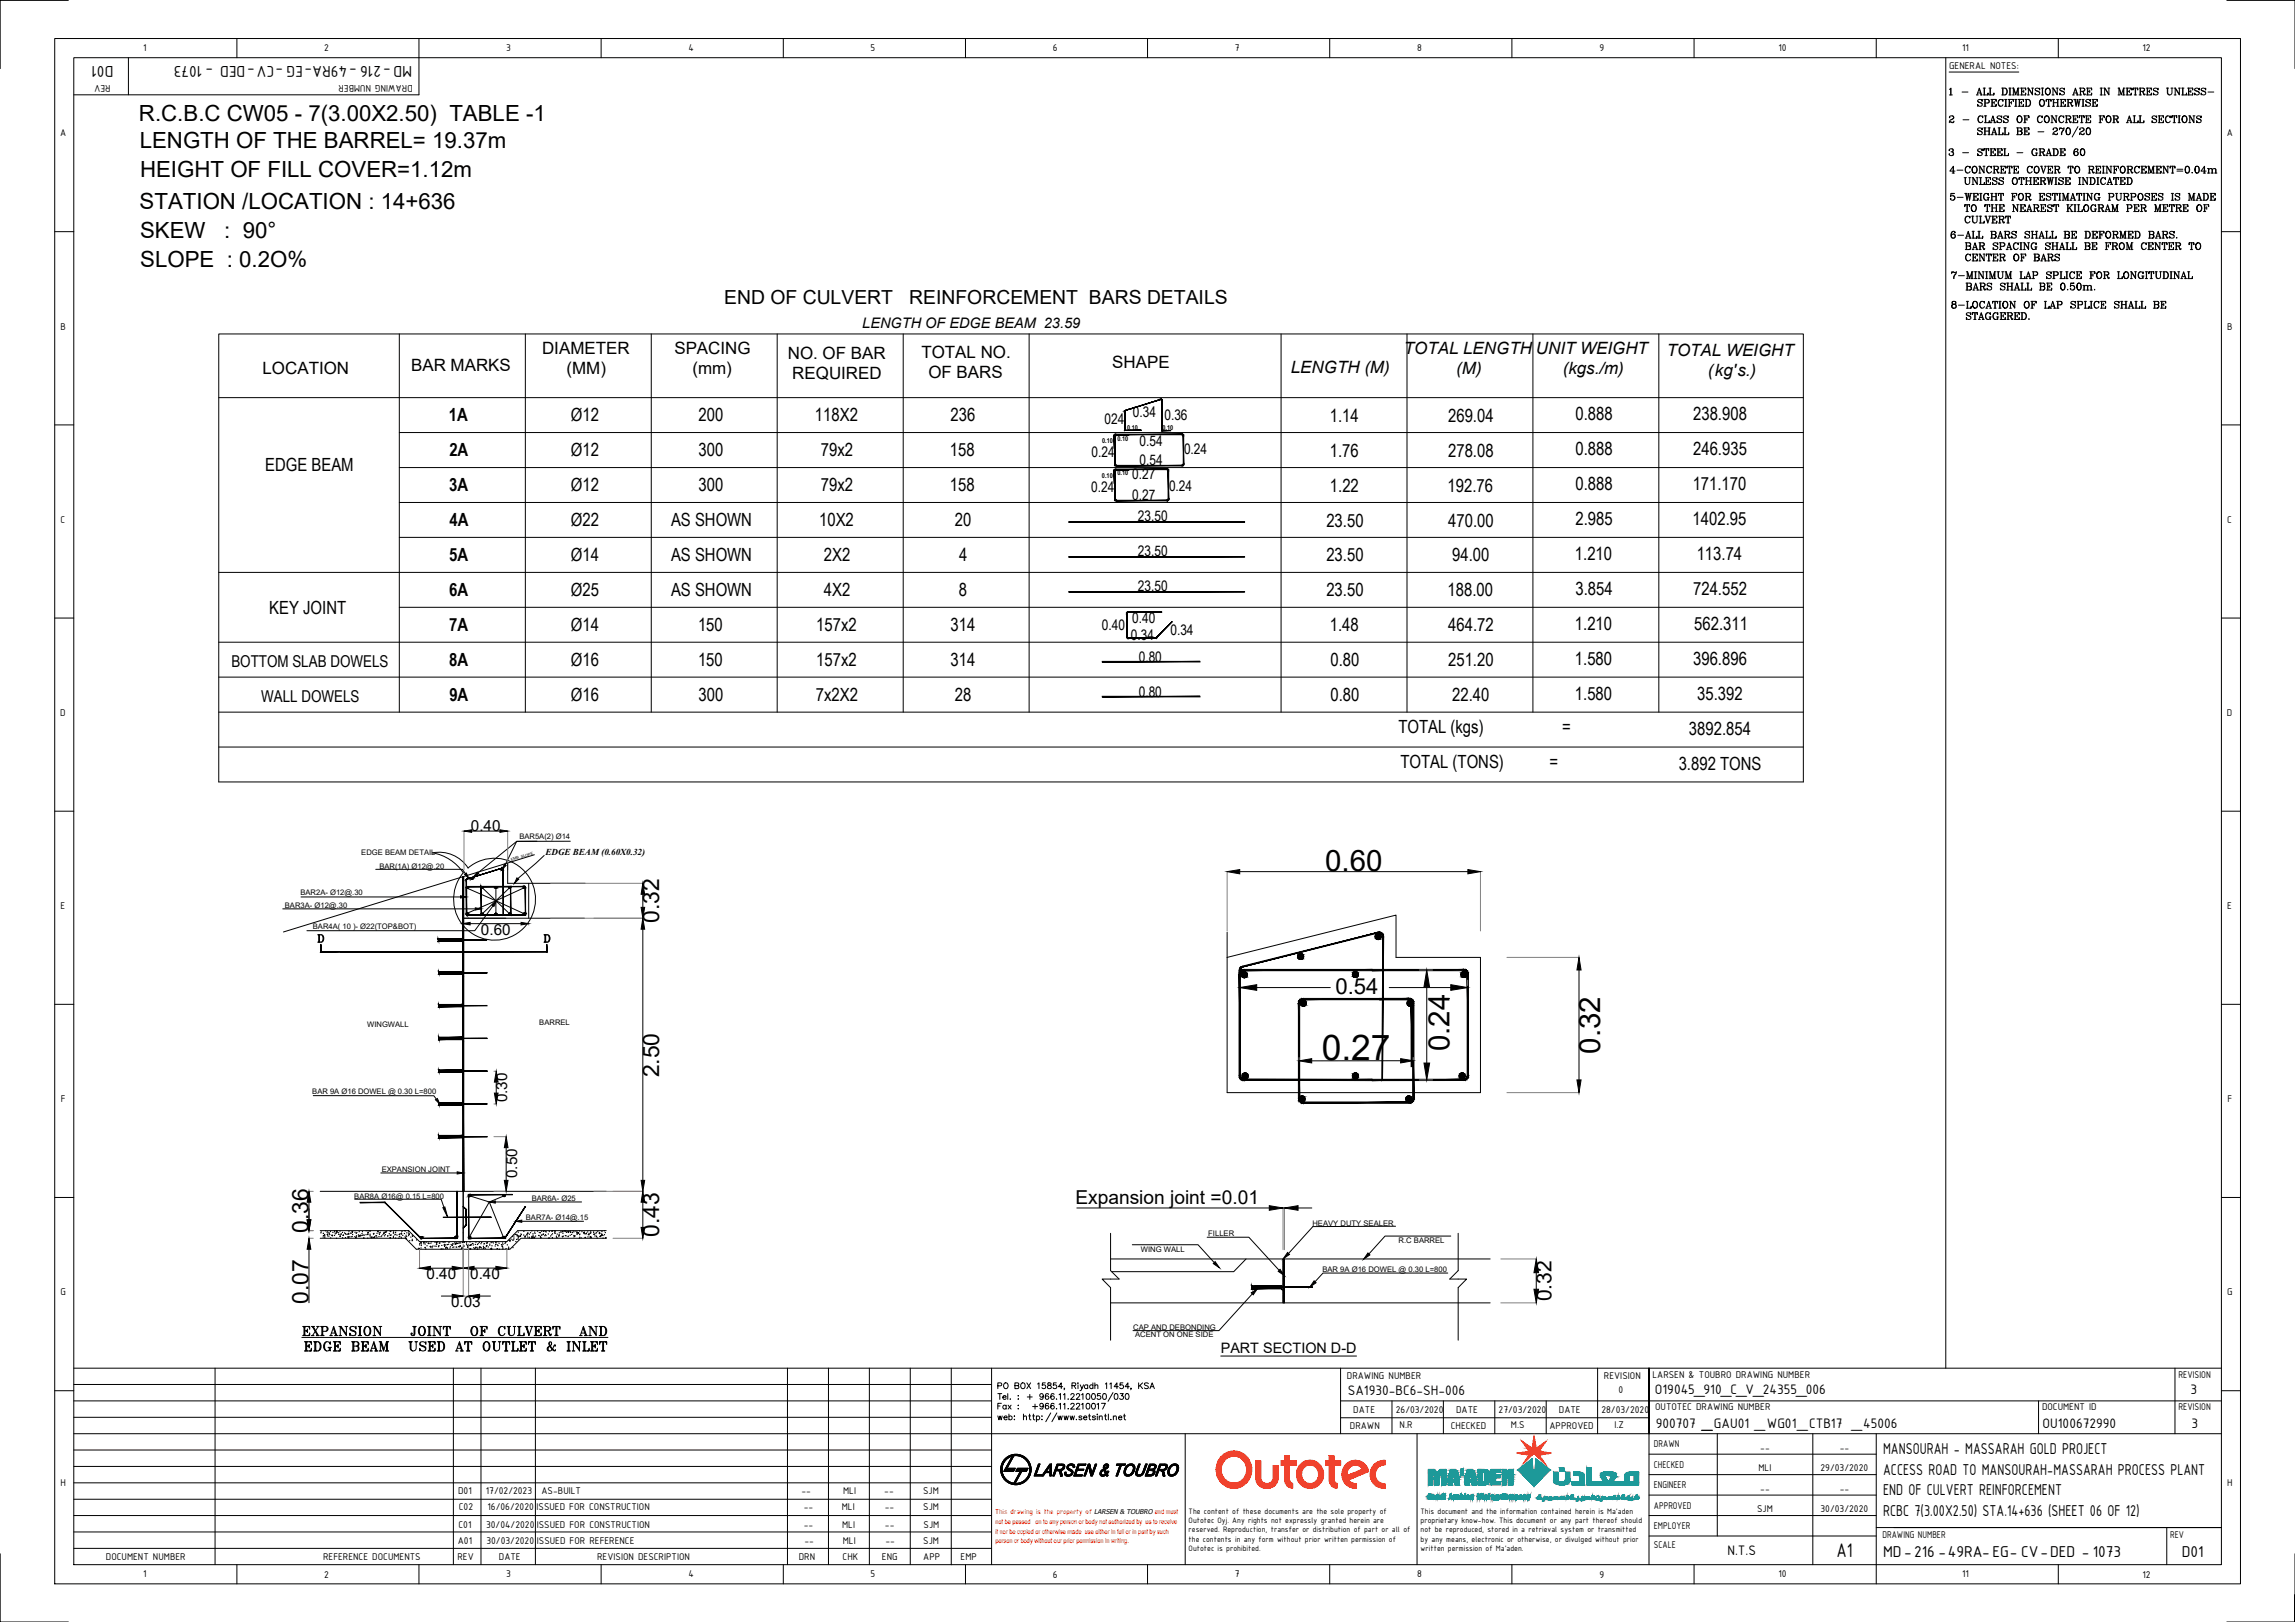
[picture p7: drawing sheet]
<svg xmlns="http://www.w3.org/2000/svg" width="841mm" height="594mm" viewBox="0 0 841 594" stroke-linecap="round" stroke-linejoin="round" font-family="sans-serif">
<defs><g id="words">
<text font-size="13" x="484.4" y="388.3">0.27</text>
<g font-size="10.8">
<text x="485.6" y="319.1">0.60</text>
<text x="531.1" y="385.1" transform="rotate(-90 531.1 385.1)">0.24</text>
<text x="586.4" y="385.9" transform="rotate(-90 586.4 385.9)">0.32</text>
</g>
<g font-size="8.4">
<text x="241.6" y="338" transform="rotate(-90 241.6 338)">0.32</text>
<text x="241.6" y="394.6" transform="rotate(-90 241.6 394.6)">2.50</text>
<text x="113.1" y="451.7" transform="rotate(-90 113.1 451.7)">0.36</text>
<text x="241.6" y="453.1" transform="rotate(-90 241.6 453.1)">0.43</text>
<text x="113.1" y="477.5" transform="rotate(-90 113.1 477.5)">0.07</text>
</g>
<g font-size="8.2">
<text x="50.9" y="44.5">R.C.B.C CW05 - 7(3.00X2.50) TABLE -1</text>
<text x="51.2" y="54.3">LENGTH OF THE BARREL= 19.37m</text>
<text x="51.3" y="64.8">HEIGHT OF FILL COVER=1.12m</text>
<text x="51.2" y="76.7">STATION /LOCATION : 14+636</text>
<text x="51.3" y="87.2">SKEW</text>
<text x="82.2" y="87.2">: 90°</text>
<text x="51.4" y="97.8">SLOPE : 0.2O%</text>
</g>
<text font-size="8.1" x="489.4" y="364.1">0.54</text>
<text font-size="7.8" x="673" y="570.3">A1</text>
<text font-size="7.7" x="568.5" y="476.6" transform="rotate(-90 568.5 476.6)">0.32</text>
<g font-size="7.1">
<text x="265.4" y="111.4">END OF CULVERT</text>
<text x="333.2" y="111.4">REINFORCEMENT BARS DETAILS</text>
</g>
<text font-size="7" x="394.1" y="441">Expansion joint =0.01</text>
<g font-size="6.7">
<text x="164.5" y="154.3">1A</text>
<text x="209.2" y="154.2">Ø12</text>
<text x="256" y="154.3">200</text>
<text x="298.6" y="154.3">118X2</text>
<text x="348.3" y="154.3">236</text>
<text x="487.3" y="154.5">1.14</text>
<text x="530.7" y="154.4">269.04</text>
<text x="577.3" y="153.9">0.888</text>
<text x="620.5" y="153.9">238.908</text>
<text x="164.7" y="167.1">2A</text>
<text x="209.2" y="167">Ø12</text>
<text x="256" y="167.1">300</text>
<text x="300.8" y="167.1">79x2</text>
<text x="348.1" y="167.1">158</text>
<text x="487.3" y="167.3">1.76</text>
<text x="530.7" y="167.3">278.08</text>
<text x="577.3" y="166.8">0.888</text>
<text x="620.5" y="166.8">246.935</text>
<text x="97.2" y="172.5">EDGE BEAM</text>
<text x="164.6" y="179.9">3A</text>
<text x="209.2" y="179.8">Ø12</text>
<text x="256" y="179.9">300</text>
<text x="300.8" y="179.9">79x2</text>
<text x="348.1" y="179.9">158</text>
<text x="577.3" y="179.5">0.888</text>
<text x="620.3" y="179.5">171.170</text>
<text x="487.4" y="180.1">1.22</text>
<text x="530.5" y="180.1">192.76</text>
<text x="164.7" y="192.7">4A</text>
<text x="209.2" y="192.6">Ø22</text>
<text x="245.9" y="192.7">AS SHOWN</text>
<text x="300.2" y="192.7">10X2</text>
<text x="349.9" y="192.7">20</text>
<text x="486.1" y="192.8">23.50</text>
<text x="530.7" y="192.8">470.00</text>
<text x="577.3" y="192.3">2.985</text>
<text x="620.3" y="192.3">1402.95</text>
<text x="164.6" y="205.5">5A</text>
<text x="209.2" y="205.4">Ø14</text>
<text x="245.9" y="205.5">AS SHOWN</text>
<text x="301.9" y="205.5">2X2</text>
<text x="351.4" y="205.5">4</text>
<text x="486.1" y="205.6">23.50</text>
<text x="532.2" y="205.6">94.00</text>
<text x="577.2" y="205.1">1.210</text>
<text x="621.8" y="205.1">113.74</text>
<text x="164.6" y="218.2">6A</text>
<text x="209.2" y="218.2">Ø25</text>
<text x="245.9" y="218.2">AS SHOWN</text>
<text x="301.9" y="218.3">4X2</text>
<text x="351.4" y="218.2">8</text>
<text x="486.1" y="218.5">23.50</text>
<text x="530.5" y="218.5">188.00</text>
<text x="577.3" y="217.9">3.854</text>
<text x="620.5" y="217.9">724.552</text>
<text x="98.7" y="224.9">KEY JOINT</text>
<text x="164.6" y="231.1">7A</text>
<text x="209.2" y="231">Ø14</text>
<text x="255.8" y="231.1">150</text>
<text x="299.1" y="231.1">157x2</text>
<text x="348.3" y="231.1">314</text>
<text x="487.3" y="231.2">1.48</text>
<text x="530.7" y="231.2">464.72</text>
<text x="577.2" y="230.7">1.210</text>
<text x="620.8" y="230.7">562.311</text>
<text x="164.6" y="243.9">8A</text>
<text x="209.2" y="243.8">Ø16</text>
<text x="255.8" y="243.9">150</text>
<text x="299.1" y="243.9">157x2</text>
<text x="348.3" y="243.9">314</text>
<text x="487.5" y="244">0.80</text>
<text x="530.7" y="244">251.20</text>
<text x="577.2" y="243.5">1.580</text>
<text x="620.5" y="243.5">396.896</text>
<text x="164.7" y="256.6">9A</text>
<text x="209.2" y="256.6">Ø16</text>
<text x="256" y="256.6">300</text>
<text x="299" y="256.7">7x2X2</text>
<text x="349.9" y="256.6">28</text>
<text x="487.5" y="256.9">0.80</text>
<text x="532.2" y="256.9">22.40</text>
<text x="577.2" y="256.3">1.580</text>
<text x="622" y="256.3">35.392</text>
<text x="512.5" y="268.4">TOTAL (kgs)</text>
<text x="572.5" y="268.4">=</text>
<text x="618.9" y="269.1">3892.854</text>
<text x="513.2" y="281.2">TOTAL (TONS)</text>
<text x="567.8" y="281.2">=</text>
<text x="615.2" y="281.9">3.892 TONS</text>
</g>
<g font-size="6.2">
<text x="41.6" y="24.1" transform="rotate(180 41.6 24.1)">D01</text>
<text x="151" y="24.1" transform="rotate(180 151 24.1)">MD-216 -49RA-EG -CV-DED - 1073</text>
<text x="198.7" y="129.6">DIAMETER</text>
<text x="247.1" y="129.6">SPACING</text>
<text x="288.7" y="131.3">NO. OF BAR</text>
<text x="337.6" y="131">TOTAL NO.</text>
<text x="514.5" y="129.6">TOTAL LENGTH</text>
<text x="562.8" y="129.6">UNIT WEIGHT</text>
<text x="610.8" y="130.4">TOTAL WEIGHT</text>
<text x="96.2" y="137">LOCATION</text>
<text x="150.7" y="135.8">BAR MARKS</text>
<text x="207.6" y="137.1">(MM)</text>
<text x="253.7" y="137.1">(mm)</text>
<text x="407.6" y="134.7">SHAPE</text>
<text x="473.1" y="136.5">LENGTH (M)</text>
<text x="533.7" y="137.1">(M)</text>
<text x="572.7" y="137.1">(kgs./m)</text>
<text x="625.9" y="137.9">(kg's.)</text>
<text x="290.4" y="138.8">REQUIRED</text>
<text x="340.2" y="138.4">OF BARS</text>
<text x="690.1" y="532.6">MANSOURAH - MASSARAH GOLD PROJECT</text>
<text x="690.1" y="540.1">ACCESS ROAD TO MANSOURAH-MASSARAH PROCESS PLANT</text>
<text x="690.1" y="547.6">END OF CULVERT REINFORCEMENT</text>
<text x="690.1" y="555.1">RCBC 7(3.00X2.50) STA.14+636 (SHEET 06 OF 12)</text>
<text x="690.1" y="570.1">MD-216 -49RA-EG- CV-DED - 1073</text>
<text x="799.5" y="570.1">D01</text>
</g>
<g font-size="6">
<text x="84.8" y="244.2">BOTTOM SLAB DOWELS</text>
<text x="95.7" y="257">WALL DOWELS</text>
</g>
<text font-size="5.7" x="713.3" y="58.2">3 - STEEL - GRADE 60</text>
<g font-size="5.6">
<text x="172.6" y="304.3">0.40</text>
<text x="176.3" y="342.3">0.60</text>
<text x="185.8" y="403.7" transform="rotate(-90 185.8 403.7)">0.30</text>
<text x="189.5" y="431.5" transform="rotate(-90 189.5 431.5)">0.50</text>
<text x="156.3" y="468.5">0.40</text>
<text x="172.3" y="468.5">0.40</text>
<text x="165.3" y="478.7">0.03</text>
</g>
<g font-size="5.4">
<text x="493.9" y="511.1">SA1930-BC6-SH-006</text>
<text x="606.5" y="510.6">O19045_910_C_V_24355_006</text>
<text x="802.7" y="510.6">3</text>
<text x="606.8" y="523.1">900707 _GAU01 _WG01_CTB17 _45006</text>
<text x="624.1" y="523.1">_</text>
<text x="748.5" y="523.1">OU100672990</text>
<text x="803" y="523.1">3</text>
<text x="633" y="569.7">N.T.S</text>
</g>
<g font-size="5.3">
<text x="316" y="120.1">LENGTH OF EDGE BEAM 23.59</text>
<text x="404.8" y="155.3">024</text>
<text x="415.1" y="152.8">0.34</text>
<text x="426.7" y="153.9">0.36</text>
<text x="400" y="167.5">0.24</text>
<text x="417.6" y="163.3">0.54</text>
<text x="433.9" y="166.1">0.24</text>
<text x="417.6" y="170.2">0.54</text>
<text x="414.9" y="175.4">0.27</text>
<text x="428.4" y="179.8">0.24</text>
<text x="399.9" y="180.3">0.24</text>
<text x="414.9" y="183">0.27</text>
<text x="417" y="190.8">23.50</text>
<text x="417" y="203.6">23.50</text>
<text x="417" y="216.4">23.50</text>
<text x="403.8" y="230.7">0.40</text>
<text x="414.9" y="228.1">0.40</text>
<text x="428.9" y="232.4">0.34</text>
<text x="414.4" y="234.4">0.34</text>
<text x="417.3" y="242.5">0.80</text>
<text x="417.3" y="255.3">0.80</text>
<text x="447.4" y="495.6">PART SECTION D-D</text>
</g>
<g font-size="3.9">
<text x="52.5" y="18.8">1</text>
<text x="118.8" y="18.9">2</text>
<text x="185.5" y="18.7">3</text>
<text x="252.3" y="18.8">4</text>
<text x="319" y="18.7">5</text>
<text x="385.9" y="18.8">6</text>
<text x="452.6" y="18.8">7</text>
<text x="519.3" y="18.8">8</text>
<text x="586.1" y="18.7">9</text>
<text x="651.7" y="18.8">10</text>
<text x="719.1" y="18.8">11</text>
<text x="785.1" y="18.9">12</text>
<text x="714.3" y="25.4">GENERAL NOTES:</text>
<text x="40.5" y="31" transform="rotate(180 40.5 31)">REV</text>
<text x="151.2" y="31" transform="rotate(180 151.2 31)">DRAWING NUMBER</text>
<text x="22" y="50">A</text>
<text x="816" y="50">A</text>
<text x="22.2" y="120.7">B</text>
<text x="816.2" y="120.7">B</text>
<text x="22.2" y="191.4">C</text>
<text x="816.2" y="191.4">C</text>
<text x="22.1" y="262.2">D</text>
<text x="816.1" y="262.2">D</text>
<text x="22.2" y="333">E</text>
<text x="816.2" y="333">E</text>
<text x="22.3" y="403.7">F</text>
<text x="816.3" y="403.7">F</text>
<text x="22.2" y="474.4">G</text>
<text x="816.2" y="474.4">G</text>
<text x="493.6" y="505.2">DRAWING NUMBER</text>
<text x="587.8" y="505.2">REVISION</text>
<text x="605.6" y="504.6">LARSEN &amp; TOUBRO DRAWING NUMBER</text>
<text x="798.3" y="504.6">REVISION</text>
<text x="593.1" y="510.1">0</text>
<text x="495.9" y="517.5">DATE</text>
<text x="511.5" y="517.5">26/03/2020</text>
<text x="533.6" y="517.5">DATE</text>
<text x="549.2" y="517.5">27/03/2020</text>
<text x="571.3" y="517.5">DATE</text>
<text x="586.9" y="517.5">28/03/2020</text>
<text x="606.5" y="516.6">OUTOTEC DRAWING NUMBER</text>
<text x="748.3" y="516.6">DOCUMENT ID</text>
<text x="798.3" y="516.6">REVISION</text>
<text x="494.7" y="523.3">DRAWN</text>
<text x="512.9" y="523">N.R</text>
<text x="531.7" y="523.3">CHECKED</text>
<text x="553.7" y="523">M.S</text>
<text x="567.8" y="523.3">APPROVED</text>
<text x="591.6" y="523">I.Z</text>
<text x="606.1" y="530.1">DRAWN</text>
<text x="645.1" y="531.3">--</text>
<text x="674.2" y="531.3">--</text>
<text x="606.1" y="537.6">CHECKED</text>
<text x="644.4" y="538.8">MLI</text>
<text x="667.2" y="538.8">29/03/2020</text>
<text x="22.2" y="544.2">H</text>
<text x="606.1" y="545.1">ENGINEER</text>
<text x="816.2" y="544.2">H</text>
<text x="167.9" y="547.2">D01</text>
<text x="178" y="547.2">17/02/2023</text>
<text x="198.4" y="547.2">AS-BUILT</text>
<text x="293.7" y="547.2">--</text>
<text x="309" y="547.2">MLI</text>
<text x="324" y="547.2">--</text>
<text x="338.3" y="547.2">SJM</text>
<text x="645.1" y="546.4">--</text>
<text x="674.2" y="546.4">--</text>
<text x="168.1" y="552.9">C02</text>
<text x="178.7" y="552.9">16/06/2020</text>
<text x="196.6" y="552.9">ISSUED FOR CONSTRUCTION</text>
<text x="294.5" y="552.9">--</text>
<text x="308.5" y="552.9">MLI</text>
<text x="324.3" y="552.9">--</text>
<text x="338.4" y="552.9">SJM</text>
<text x="606.1" y="552.6">APPROVED</text>
<text x="643.9" y="553.9">SJM</text>
<text x="667.2" y="553.9">30/03/2020</text>
<text x="168" y="559.6">C01</text>
<text x="178.1" y="559.6">30/04/2020</text>
<text x="196.7" y="559.6">ISSUED FOR CONSTRUCTION</text>
<text x="294.5" y="559.6">--</text>
<text x="308.6" y="559.6">MLI</text>
<text x="324.3" y="559.6">--</text>
<text x="338.4" y="559.6">SJM</text>
<text x="606.1" y="560.1">EMPLOYER</text>
<text x="689.8" y="563.2">DRAWING NUMBER</text>
<text x="795.3" y="563.2">REV</text>
<text x="167.8" y="565.6">A01</text>
<text x="178.3" y="565.6">30/03/2020</text>
<text x="196.8" y="565.6">ISSUED FOR REFERENCE</text>
<text x="294.8" y="565.6">--</text>
<text x="308.8" y="565.6">MLI</text>
<text x="324.5" y="565.6">--</text>
<text x="338.4" y="565.6">SJM</text>
<text x="606.1" y="567">SCALE</text>
<text x="38.8" y="571.3">DOCUMENT NUMBER</text>
<text x="118.4" y="571.3">REFERENCE DOCUMENTS</text>
<text x="167.7" y="571.3">REV</text>
<text x="182.8" y="571.3">DATE</text>
<text x="218.8" y="571.3">REVISION DESCRIPTION</text>
<text x="292.7" y="571.3">DRN</text>
<text x="308.8" y="571.3">CHK</text>
<text x="323.2" y="571.3">ENG</text>
<text x="338.4" y="571.3">APP</text>
<text x="352" y="571.3">EMP</text>
<text x="52.5" y="577.7">1</text>
<text x="118.8" y="577.8">2</text>
<text x="185.5" y="577.7">3</text>
<text x="252.3" y="577.7">4</text>
<text x="319" y="577.7">5</text>
<text x="385.9" y="577.8">6</text>
<text x="452.6" y="577.7">7</text>
<text x="519.3" y="577.7">8</text>
<text x="586.1" y="577.9">9</text>
<text x="651.7" y="577.7">10</text>
<text x="719.1" y="577.7">11</text>
<text x="785.1" y="577.8">12</text>
</g>
<text font-size="3.3" x="199.9" y="313.3">EDGE BEAM (0.60X0.32)</text>
<g font-size="3.1">
<text x="435.6" y="554.6">The content of these documents are the sole property of</text>
<text x="435.6" y="557.9">Outotec Oyj. Any rights not expressly granted herein are</text>
<text x="520.6" y="554.6">This document and the information contained herein is Ma'aden</text>
<text x="520.6" y="557.9">proprietary know-how. This document or any part thereof should</text>
<text x="435.6" y="561.3">reserved. Reproduction, transfer or distribution of part or all of</text>
<text x="520.6" y="561.3">not be reproduced, stored in a retrieval system or transmitted</text>
<text x="435.6" y="564.6">the contents in any form without prior written permission of</text>
<text x="435.6" y="567.9">Outotec is prohibited.</text>
<text x="520.6" y="564.6">by any means, electronic or otherwise, or divulged without prior</text>
<text x="520.6" y="567.9">written permission of Ma'aden.</text>
</g>
<g font-size="2.8">
<text x="190.3" y="307.2">BAR5A(2) Ø14</text>
<text x="132.4" y="313.3">EDGE BEAM DETAIL</text>
<text x="139" y="318.3">BAR(1A) Ø12@.20</text>
<text x="110.1" y="328">BAR2A- Ø12@.30</text>
<text x="104.4" y="332.5">BAR3A- Ø12@.30</text>
<text x="114.6" y="340.2">BAR4A( 10 )- Ø22(TOP&amp;BOT)</text>
<text x="134.6" y="376.1">WINGWALL</text>
<text x="197.6" y="375.6">BARREL</text>
<text x="114.4" y="400.7">BAR 9A Ø16 DOWEL @ 0.30 L=800</text>
<text x="139.9" y="429.1">EXPANSION JOINT</text>
<text x="129.8" y="439.1">BAR8A Ø16@ 0.15 L=800</text>
<text x="194.9" y="439.8">BAR6A- Ø25</text>
<text x="192.7" y="446.7">BAR7A- Ø14@.15</text>
<text x="480.9" y="449">HEAVY DUTY SEALER</text>
<text x="442.8" y="452.7">FILLER</text>
<text x="512.5" y="455.2">R.C BARREL</text>
<text x="418.1" y="458.4">WING WALL</text>
<text x="484.6" y="465.8">BAR 9A Ø16 DOWEL @ 0.30 L=800</text>
<text x="415.3" y="487.2">CAP AND DEBONDING</text>
<text x="416" y="489.8">ACENT ON ONE SIDE</text>
</g>
<text font-size="2.8" fill="#f00" x="364.7" y="554.5">This drawing is the property of</text>
<g font-size="2.5">
<text x="409.5" y="161.3">0.10</text>
<text x="413" y="157.4">0.10</text>
<text x="426" y="157.5">0.10</text>
<text x="403.9" y="162.2">0.10</text>
<text x="403.8" y="175">0.10</text>
<text x="409.5" y="174.1">0.10</text>
<text x="400.9" y="554.5">LARSEN &amp; TOUBRO and must</text>
</g>
<g font-size="2.5" fill="#f00">
<text x="364.8" y="558.1">not be passed on to any person or body not authorized by us to receive</text>
<text x="364.8" y="561.7">it nor be copied or otherwise made use either in full or in part by such</text>
<text x="364.8" y="565.3">person or body without our prior permission in writing.</text>
</g>
<text font-size="1.4" x="187.4" y="315.4" transform="rotate(-18 187.4 315.4)">EMB. SLOPE</text>
</g></defs>
<!-- layer: WALL -->
<g fill="none" stroke="#000" stroke-width=".37">
<path d="M80.2 122.3h580.7v164.1h-580.7zM146.3 122.3v138.5M192.5 122.3v138.5M238.7 122.3v138.5M284.8 122.3v138.5M331 122.3v138.5M377.1 122.3v138.5M469.5 122.3v138.5M515.6 122.3v138.5M561.7 122.3v138.5M607.9 122.3v138.5M80.2 145.6h580.7"/>
<path d="M146.3 158.4h514.6M146.3 171.3h514.6M146.3 196.8h514.6M146.3 184h514.6M80.2 209.6h580.7M80.2 235.2h580.7M146.3 222.4h514.6M80.2 248h580.7M80.2 260.8h580.7M80.2 273.6h580.7M158.5 312.4a17.2 17.2 0 0 1 11.3 7.3 15 15 0 0 0 8 24.2 15 15 0 0 0 18-18.1 15 15 0 0 0-24.3-7.9 12.5 12.5 0 0 0-13-5.5M186 316.1v7.4"/>
<path d="M195.8 313.1l-91.9 28.2M169.7 336.3h15.7M171.3 334.4l10.4-4.5 10.4 4.8M176.9 325.3l4.8 4.6-5.1 4.9M181.7 325.4v9.4M186.6 325.3l-4.9 4.6 5.1 4.8M191.9 325.2l-10.2 4.7-10.4-4.6M193.7 323.5v12.8M449.7 341.4v58.8h92.8v-49.5h-30.9v-15.5l-61.9 15.5M117.3 436.3h52.4v18.5M172.1 438l7.2 2.2 5.4-2.2M119 452.1l-.2 .3z"/>
<path d="M119.9 452.1l.3-.1-.1 .2zM121.9 452.4v.2h-.2zM123.2 451.3l.3-.3 .1 .4zM123.4 450.7v.2l.1-.2M124.7 452.6l.1 .3h-.3zM125.6 452.4l.3-.1-.1 .3zM127.4 453.1l.2-.2 .1 .3zM127.5 452l.3-.3v.3zM129 451.1l.3-.1zM130.5 453.2v.2h-.2zM131.4 452.7l.2-.1zM131.7 452.6l.3-.3 .1 .4z"/>
<path d="M133.2 453.5h.2M134.7 451.5l.3-.2-.1 .3zM135.6 450.7h.1M136.3 453v.4l-.3-.1zM137.1 453.1l.3-.2-.1 .3zM138.3 451.1l.2-.2zM140.5 451.8l.3-.1zM141.4 451.1l.1 .3h-.3zM142.9 453.4l.3-.1zM144.3 451.4l-.2 .2zM146.2 452.1l.3-.1v.2zM147.1 451.6l.1 .3h-.3z"/>
<path d="M148.3 450.7h.3M148.7 453.7l.2-.1-.1 .2M150 451.9l.1 .2h-.3zM152.6 457.6h17.1M154.3 455l.1 .3-.3-.1zM155.2 455l.3-.2-.1 .3zM157.2 455.3v.2h-.2zM157.6 456.6l.2-.1v.2zM160 455.5l-.1 .2zM160.9 455.3l.3-.1zM162.8 454.8h.3M162.9 455.7l.1 .3h-.3z"/>
<path d="M163.4 456.9l.2-.1zM165.8 456v.2h-.2zM166.7 455.6l.3-.1-.1 .2zM167.4 455.2v.4l-.4-.1zM168.7 456.2v.3h-.2zM169.1 457.2l.3-.1-.1 .2zM171.5 456.5l-.1 .2zM171.6 455.9l.1 .3h-.4zM172.1 452.9l7.2-12.7 5.2 13M172.5 455.9l.2-.1zM174.4 456.7l-.2 .3zM174.9 457.6l.2-.2-.1 .2"/>
<path d="M175.6 456.8l.3-.3v.4zM177.3 457v.3h-.2zM178.2 456.2l.3-.1-.1 .3zM179.9 457.5l.3-.2v.2zM180.2 457.2v.4l-.3-.1zM181.6 454.9l.2-.1v.3zM182.9 457.6h.1M184 456.5h.2l-.1 .2zM185.2 454.9l.2 .1M186.5 454.3l.3-.1-.1 .3zM189.6 452.4l.1 .2h-.3zM189.7 450.7l-4 4.1h-32l-4.1-4 .2 .1"/>
<path d="M189.9 453l.2-.1zM190.7 452.5l.1 .4-.4-.1zM192.5 452.6l.1 .3h-.3zM193.2 451.8l.3-.2-.1 .3zM195 453.2l.1 .3h-.4zM195.4 452.9v.3l-.2-.1zM195.6 453.4l.3-.2-.1 .3zM198 453.4l.2-.2 .1 .2zM199 452h.2v.2zM201 453.5h.1M202.4 450.7l-.1 .1M202.6 450.7l-.3 .1"/>
<path d="M203.3 450.7h.1M204.7 452.4l.3-.1-.1 .2zM206.3 450.9v.3l-.2-.1zM207.1 450.7l-.1 .2h.3v-.2M208.1 451.1l.3-.1-.1 .2zM209.2 451.2v.2h-.2zM210.5 452.7l.2-.1-.1 .3zM211.6 451.2v.4h-.3zM211.8 451.6l.2-.2zM213.8 451.4l.3-.1-.1 .2zM214.9 451.6l.1 .3h-.3zM215.8 451.9l.1 .4-.4-.1z"/>
<path d="M216.2 453l.3-.1zM217.7 451.9l.1 .2h-.2zM219.6 451.8l.3-.2-.1 .3zM220.1 452.6l.1 .3h-.4zM220.6 452.1l-.1 .3zM222.2 453.3l-.3 .1 .3 .1M407 451.7v13.7l3.1 3.1h-6.2l3.1 3.1v19.3M534.4 451.7v13.7l-3.1 3.1h6.1l-3 3.1v19.3M407 477.2h139.1M456.6 461.1l-4.5 4.7h-44.7M470.2 461.1v16.1M470.4 461.1l-.2 .2"/>
<path d="M470.5 461.1l-.3 .3M470.7 461.2l-.5 .4M470.7 461.3l-.5 .5M470.7 461.5l-.5 .5M470.7 461.7l-.5 .5M470.7 461.8l-.5 .5M470.7 462l-.5 .5M470.7 462.2l-.5 .5M470.7 462.4l-.5 .5M470.7 462.5l-.5 .6M470.7 462.7l-.5 .5M470.7 462.9l-.5 .5"/>
<path d="M470.7 463.1l-.5 .5M470.7 463.3l-.5 .5M470.7 463.4l-.5 .5M470.7 463.6l-.5 .5M470.7 463.8l-.5 .5M470.7 464l-.5 .5M470.7 464.2l-.5 .5M470.7 464.3l-.5 .5M470.7 464.5l-.5 .5M470.7 464.7l-.5 .5M470.7 464.9l-.5 .5M470.7 465l-.5 .6"/>
<path d="M470.7 465.2l-.5 .5M470.7 465.4l-.5 .5M470.7 465.6l-.5 .5M470.7 465.8l-.5 .5M470.7 465.9l-.5 .5M470.7 466.1l-.5 .5M470.7 466.3l-.5 .5M470.7 466.5l-.5 .5M470.7 466.7l-.5 .5M470.7 466.8l-.5 .5M470.7 467l-.5 .5M470.7 467.2l-.5 .5"/>
<path d="M470.7 467.4l-.5 .4M470.7 467.5l-.5 .6M470.7 467.7l-.5 .5M470.7 467.9l-.5 .5M470.7 468.1l-.5 .5M470.7 468.3l-.5 .4M470.7 468.4l-.5 .5M470.7 468.6l-.5 .5M470.7 468.8l-.5 .5M470.7 468.9l-.5 .5M470.7 469.2l-.5 .4M470.7 469.3l-.5 .5"/>
<path d="M470.7 469.5l-.5 .5M470.7 469.7l-.5 .5M470.7 469.8l-.5 .5M470.7 470l-.5 .5M470.7 470.2l-.5 .5M470.7 470.4l-.5 .5M470.7 470.5l-.5 .6M470.7 470.7l-.5 .5M470.7 470.9l-.5 .5M470.7 471.1l-.5 .5M470.7 471.3l-.5 .5M470.7 471.4l-.5 .5"/>
<path d="M470.7 471.6l-.5 .5M470.7 471.8l-.5 .5M470.7 472l-.5 .5M470.7 472.2l-.5 .5M470.7 472.3l-.5 .5M470.7 472.5l-.5 .5M470.7 472.7l-.5 .5M470.7 472.9l-.5 .5M470.7 473l-.5 .6M470.7 473.2l-.5 .5M470.7 473.4l-.5 .5M470.7 473.6l-.5 .5"/>
<path d="M470.7 473.8l-.5 .5M470.7 473.9l-.5 .5M470.7 474.1l-.5 .5M470.7 474.3l-.5 .5M470.7 474.5l-.5 .5M470.7 474.7l-.5 .5M470.7 474.8l-.5 .5M470.7 475l-.5 .5M470.7 475.2l-.5 .5M470.7 475.4l-.5 .4M470.7 475.5l-.5 .6M470.7 475.7l-.5 .5"/>
<path d="M470.7 475.9l-.5 .5M470.7 476.1l-.5 .5M470.7 476.3l-.5 .4M470.7 476.4l-.5 .5M470.7 476.6l-.5 .5M470.7 476.8l-.5 .4M470.7 476.9l-.3 .3M470.7 477.2h-.1M470.7 461.1v16.1"/>
</g>
<!-- layer: bar -->
<g fill="#000" stroke="#000" stroke-width=".37">
<path d="M413 233.4l.1 .2zM449.7 319.2l4.6-.7v1.6zM537.9 318.5l4.6 .7-4.6 .9zM578.6 350.7l.8 4.6h-1.5zM454.3 361.7l6.2-1v2zM522.8 355.3l1.1 6.2h-2.1zM531.7 360.7l6.1 1-6.1 1zM476.1 388.5l4.6-.8v1.6zM513.3 387.7l4.6 .8-4.6 .8zM521.8 389.4h2.1l-1.1 6.1zM577.9 395.5h1.5l-.8 4.7z"/>
<path d="M408.7 159.1l.3 .1zM408.7 159.1l.3 .1zM408.5 159.2l.2-.1 .1 .2zM408.5 159.2l.3 .1zM408.5 159.2l-.2 .3zM408.3 159.5l.3-.1zM408.3 159.5l-.1 .2zM408.2 159.7l.3-.1z"/>
<path d="M409 159v.2l24.1-.2zM409 159.2l24.1-.2v.2z"/>
<path d="M409 159.3l.2 .1zM409 159.3l.2 .1zM408.7 159.5l.3-.2zM408.7 159.5h.3zM408.7 159.5l-.2 .2zM408.5 159.7l.3-.1zM408.5 159.7l.3 .1-.3 .2zM408.5 160l.3-.2z"/>
<path d="M409.2 159.3h4.5zM409.2 159.4l4.5-.1z"/>
<path d="M412.1 150.7l.2 6.8zM412.1 150.7v7zM412.3 157.5h5.9zM412.1 157.7l6.1-.2z"/>
<path d="M412.2 150.4l.3-.1zM412.2 150.4l.3-.1zM412.2 150.4l-.1 .3zM412.4 150.5l-.3 .2z"/>
<path d="M414.2 149.8l11.1-3.4zM414.1 149.7l11.2-3.4zM412.5 150.3l1.6-.6zM412.5 150.3l1.6-.6z"/>
<path d="M425.8 146.5l.1 .2zM425.7 146.4v.2zM425.7 146.4v.2zM425.5 146.3l.2 .1zM425.5 146.3l.1 .1zM425.3 146.3h.2zM425.3 146.3l.2 .1z"/>
<path d="M425.8 157.8l3.2-.1zM425.8 157.8l3.2-.1zM425.8 148v9.8zM425.8 148l.1 9.7zM425.8 146.7l.1 1.3zM425.8 146.7l.1 1.3z"/>
<path d="M433.7 159.5l-.1 .2zM433.6 159.6l.1-.1zM433.6 159.2v.4zM433.6 159.2v.4zM433.4 159.1v.3zM433.4 159.1v.3zM433.1 159l.3 .1-.1 .2zM433.1 159l.2 .3z"/>
<path d="M433.6 159.7l.2 10.2zM433.6 159.7l.2 10.2z"/>
<path d="M408.2 159.7l.2 4.5zM408.2 159.7l.2 4.5z"/>
<path d="M408.2 172.6l.2 4.4zM408.2 172.6l.2 4.4z"/>
<path d="M408.5 169.9h.2l-.2 .3zM408.7 169.9l-.2 .3zM408.5 170.2l.3-.1-.1 .3zM408.8 170.1l-.1 .3zM408.8 170.3l.2 .3-.3-.2zM408.8 170.3l.2 .3zM409 170.4l.2 .3zM409 170.4l.2 .3z"/>
<path d="M408.5 160v9.9h.2zM408.5 160h.2v9.9z"/>
<path d="M408.7 171.9l.3-.1v.2zM408.7 171.9l.3 .1zM408.5 172l.3 .1zM408.5 172l.3 .1zM408.5 172l.1 .2-.3 .1zM408.3 172.3l.3-.1zM408.3 172.3l-.1 .3zM408.5 172.4l-.3 .2z"/>
<path d="M409 171.8v.2l18.6-.2zM409 172l18.6-.2v.2z"/>
<path d="M409 172.1l.2 .2zM409 172.1l.2 .2zM408.7 172.3l.3-.2v.2zM408.7 172.3h.3zM408.7 172.3l-.2 .2zM408.5 172.5l.3-.1zM408.5 172.5l.3 .1-.3 .2zM408.5 172.8l.3-.2z"/>
<path d="M409.2 172.1v.2l4.5-.2zM409.2 172.3l4.5-.2v.2z"/>
<path d="M428.2 172.3l.1 .3h-.2zM428 172.4l.1 .2 .1-.3zM428.1 172l.1 .3-.2 .1zM428.1 172l-.1 .4zM427.8 171.9l.3 .1-.2 .2zM427.8 171.9l.1 .3zM427.6 171.8l.2 .3zM427.6 171.8l.2 .3z"/>
<path d="M428.1 172.6l.2 10.1v-10.1zM428.1 172.6l.2 10.1h-.2z"/>
<path d="M433.1 170.4l.3 .2-.3 .1zM433.1 170.4l.3 .2zM433.3 170.4h.3zM433.3 170.4h.3zM433.4 170.3l.3-.1-.1 .2zM433.6 170.1l-.2 .2 .3-.1zM433.6 170.1l.2-.2zM433.6 169.9v.2z"/>
<path d="M409.2 170.7h23.9v-.3zM409.2 170.4h23.9l-23.9 .3z"/>
<path d="M408.5 182.7h.2l-.2 .3zM408.7 182.7l-.2 .3zM408.5 183l.3-.1-.1 .3zM408.8 182.9l-.1 .3zM408.7 183.2l.3 .2zM408.8 183.1l.2 .3zM409 183.2l.2 .2zM409 183.2l.2 .2z"/>
<path d="M408.5 172.8v9.9h.2zM408.5 172.8h.2v9.9z"/>
<path d="M427.6 183.2l.2 .2zM427.6 183.2l.2 .2zM427.8 183.2h.3l-.3 .2zM427.8 183.2h.3zM427.9 183.1l.3-.1zM428 182.9l-.1 .2 .3-.1zM428 182.9l.3-.2zM428.1 182.7l-.1 .2 .3-.2z"/>
<path d="M409.2 183.4h18.4v-.2zM409.2 183.2h18.4l-18.4 .2z"/>
<path d="M391.7 191.3h64.4v-.2zM391.7 191.1h64.4l-64.4 .2z"/>
<path d="M391.7 204.1h64.4v-.3zM391.7 203.8h64.4l-64.4 .3z"/>
<path d="M391.7 216.8l64.4-.1zM391.7 216.7h64.4z"/>
<path d="M413 224.6l.1 8.8zM413 224.6l.1 8.8z"/>
<path d="M413.1 224.3l-.1 .3zM413 224.6l.2-.2z"/>
<path d="M413.4 224.2h12.3zM413.4 224.3l12.3-.1z"/>
<path d="M423.4 233.7l.1 .1zM423.4 233.7l.1 .1z"/>
<path d="M413.4 233.8l10-.1zM413.4 233.7h10z"/>
<path d="M429.5 227.7l-5.8 6zM429.5 227.7l-5.8 6z"/>
<path d="M403.9 242.5h35.8v-.3zM403.9 242.2h35.8l-35.8 .3z"/>
<path d="M403.9 255.2h35.8v-.2zM403.9 255h35.8l-35.8 .2z"/>
<path d="M171.2 322l12.7-3.9zM171.2 321.9l12.7-3.9z"/>
<path d="M184.4 318.2l.1 .2zM184.3 318l.1 .2zM184.3 318v.2zM183.9 318h.2zM183.9 318h.2z"/>
<path d="M170.9 334.7l.1 .3zM171 334.7v.3zM171 335l.1 .1zM171 334.9l.1 .2zM171.1 335l.3 .2zM171.1 335l.3 .2z"/>
<path d="M170.9 334.7v.3zM171 334.7l-.1 .3zM170.9 335l.2 .1zM171.1 334.9v.2zM171.2 335l.2 .2zM171.2 335l.2 .2z"/>
<path d="M170.9 324.8l.1 9.9zM170.9 324.8l.1 9.9z"/>
<path d="M170.9 324.7h21.2zM170.9 324.8l21.2-.1z"/>
<path d="M170.9 322.3l.1 12.4zM170.9 322.3l.1 12.4z"/>
<path d="M171 322l.2-.1zM171 322h.2zM171 322l-.1 .3zM171.1 322.1l-.2 .2z"/>
<path d="M171.4 335.1h2.6zM171.4 335.2l2.6-.1z"/>
<path d="M176.3 324.7l.1 .4zM176.3 324.7l.1 .4zM176.3 324.7h10.9zM176.4 324.8l10.8-.1zM187.1 324.8l.1 10.4zM187.1 324.8l.1 10.4zM176.3 335.2h10.9zM176.3 335.2l10.8-.1zM176.3 324.8v10.4zM176.3 324.8l.1 10.3z"/>
<path d="M184.4 335.2l2.8-.1zM184.4 335.2l2.8-.1zM184.4 318.4v16.8zM184.4 318.4l.1 16.7z"/>
<path d="M192.1 335.1h.2zM192.1 335.1h.2zM192.3 335h.2zM192.3 335h.2zM192.6 334.7l-.2 .2z"/>
<path d="M171.4 335.2l20.7-.1zM171.4 335.1h20.7z"/>
<path d="M192.5 324.9l.1 .2zM192.3 324.8l.2 .1zM192.3 324.8l.1 .2zM192.1 324.7l.2 .1zM192.1 324.7l.2 .1z"/>
<path d="M192.5 325.1l.1 9.6zM192.5 325.1l.1 9.6z"/>
<path d="M117.5 345.9l.1 2.6zM117.5 345.9v2.8zM117.6 348.5h7.3zM117.5 348.7l7.4-.2zM124.9 348.5h75.4zM124.9 348.7h75.5zM200.3 345.9l.1 2.8zM200.3 345.9l.1 2.8z"/>
<path d="M160.8 344.4l17.5-.1zM160.8 344.3h17.5z"/>
<path d="M161 356.4l17.5-.2zM161 356.2h17.5z"/>
<path d="M454.2 355.5l.3 38.5v-38.5zM454.2 355.5l.3 38.5h-.3z"/>
<path d="M454.9 354l.6-.2v.3zM454.9 354l.2 .3 .4-.2zM454.5 354.4l.4-.4 .2 .3zM454.5 354.4l.3 .2 .3-.3zM454.5 354.4l.3 .2-.5 .3zM454.3 354.9l.3 .1 .2-.4zM454.3 354.9l.3 .1-.4 .5zM454.6 355l-.4 .5h.3z"/>
<path d="M455.3 355.1h.6v.4zM455.3 355.1l.2 .5 .4-.1zM454.8 355.4l.5-.3 .2 .5zM454.8 355.4l.3 .4 .4-.2zM454.8 355.4l.3 .4h-.7zM454.4 355.8l.4 .2 .3-.2zM454.4 355.8l.4 .2-.6 .3zM454.2 356.3l.4 .1 .2-.4zM454.2 356.3l.4 .1-.5 .4zM454.1 356.8h.5v-.4z"/>
<path d="M455.9 355.1v.4l47-.4zM455.9 355.5l47-.4v.4z"/>
<path d="M455.5 354.1l49.5-12.4-.1-.2zM455.5 353.8l49.4-12.3-49.4 12.6z"/>
<path d="M507 342.6l.1 .5h-.3zM506.7 342.7l.1 .4 .2-.5zM506.8 342.2l.2 .4-.3 .1zM506.5 342.3l.2 .4 .1-.5zM506.4 341.8l.4 .4-.3 .1zM506.4 341.8l-.2 .2 .3 .3zM506 341.5l.4 .3-.2 .2zM506 341.5l-.2 .3 .4 .2zM505.4 341.4l.6 .1-.2 .3zM505.4 341.4l.4 .4zM504.9 341.5l.5-.1v.3zM504.9 341.5l.1 .2h.4z"/>
<path d="M502.9 355.5h33.4v-.4zM502.9 355.1h33.4l-33.4 .4z"/>
<path d="M538 356.3l.1 .5h-.4zM537.6 356.4l.1 .4 .3-.5zM537.8 355.8l.2 .5-.4 .1zM537.4 356l.2 .4 .2-.6zM537.4 355.4l.4 .4-.4 .2zM537.4 355.4l-.3 .4 .3 .2zM536.9 355.1l.5 .3-.3 .4zM536.9 355.1l-.1 .5 .3 .2zM536.3 355.1h.6l-.1 .5zM536.3 355.1v.4l.5 .1z"/>
<path d="M160.9 368.4l17.6-.1zM160.9 368.3h17.6z"/>
<path d="M477.1 365.8l.5-.1v.5zM477.1 365.8l.1 .4h.4zM476.6 366l.5-.2 .1 .4zM476.6 366l.2 .4 .4-.2zM476.2 366.4l.4-.4 .2 .4zM476.2 366.4l.3 .3 .3-.3zM476.2 366.4l.3 .3-.6 .2zM475.9 366.9l.5 .1 .1-.3zM475.9 366.9l.5 .1-.6 .5zM475.8 367.5h.5l.1-.5z"/>
<path d="M477.6 365.7v.5l38.2-.5zM477.6 366.2l38.2-.5v.5z"/>
<path d="M505.5 365.7v.5l10.9-.5zM505.5 366.2l10.9-.5v.5z"/>
<path d="M517.5 366.9l.1 .6h-.5zM517 367l.1 .5 .4-.6zM517.2 366.4l.3 .5-.5 .1zM516.8 366.7l.2 .3 .2-.6zM516.8 366l.4 .4-.4 .3zM516.8 366l-.3 .4 .3 .3zM516.3 365.8l.5 .2-.3 .4zM516.3 365.8l-.1 .4 .3 .2zM515.8 365.7l.5 .1-.1 .4zM515.8 365.7v.5h.4z"/>
<path d="M517.1 367.5l.5 23.2v-23.2zM517.1 367.5l.5 23.2h-.5z"/>
<path d="M518.1 366.9v.6h-.4zM517.6 367l.1 .5 .4-.6zM517.8 366.4l.3 .5-.5 .1zM517.4 366.7l.2 .3 .2-.6zM517.4 366l.4 .4-.4 .3zM517.4 366l-.3 .4 .3 .3zM516.9 365.8l.5 .2-.3 .4zM516.9 365.8l-.2 .4 .4 .2zM516.4 365.7l.5 .1-.2 .4zM516.4 365.7v.5h.3z"/>
<path d="M517.7 367.5l.4 34.8v-34.8zM517.7 367.5l.4 34.8h-.4z"/>
<path d="M161 380.4l17.5-.1zM161 380.3h17.5z"/>
<path d="M161 392.4l17.5-.1zM161 392.3h17.5z"/>
<path d="M454.1 393.9h.5l-.4 .5zM454.6 393.9l-.4 .5 .4-.1zM454.2 394.4l.4-.1-.2 .6zM454.6 394.3l-.2 .6 .4-.3zM454.4 394.9l.4-.3v.7zM454.8 394.6v.7l.3-.4zM455.1 394.9l.2 .7-.5-.3zM455.1 394.9l.2 .7 .2-.4zM455.5 395.2l.4 .5-.6-.1zM455.5 395.2l.4 .5v-.5z"/>
<path d="M454.1 356.8v37.1h.5zM454.1 356.8h.5v37.1z"/>
<path d="M454.2 394h.3l-.2 .5zM454.5 394l-.2 .5 .2-.1zM454.3 394.5l.2-.1v.6zM454.5 394.4v.6l.2-.2zM454.5 395l.2-.2 .2 .6zM454.7 394.8l.2 .6 .1-.2zM455 395.2l.3 .4-.4-.2zM455 395.2l.3 .4 .2-.3zM455.5 395.3l.4 .4-.6-.1zM455.5 395.3l.4 .4v-.3z"/>
<path d="M455.9 395.4v.3l10.4-.3zM455.9 395.7l10.4-.3v.3z"/>
<path d="M455.9 395.7l47 .1v-.5zM455.9 395.2l47 .1-47 .4z"/>
<path d="M502.9 395.3v.5l33.4-.5zM502.9 395.8l33.4-.5v.4z"/>
<path d="M506.4 395.7h10.9v-.3zM506.6 395.4h10.7l-10.9 .3zM506.8 343.1l-.4 52.6 .2-.3zM506.8 343.1h.3l-.5 52.3z"/>
<path d="M536.3 395.3l.6 .4h-.6zM536.3 395.3l.6 .4-.1-.5zM536.8 395.2l.6 .2-.5 .3zM536.8 395.2l.6 .2-.2-.4zM537.2 395h.6l-.4 .4zM537.4 394.7l-.2 .3h.6zM537.4 394.7l.6-.2-.2 .5zM537.6 394.3l-.2 .4 .6-.2zM537.6 394.3l.5-.3-.1 .5zM537.7 394l-.1 .3 .5-.3z"/>
<path d="M537.7 356.8v37.2h.4zM537.7 356.8h.4v37.2z"/>
<path d="M161 404.4l17.5-.1zM161 404.3h17.5z"/>
<path d="M161 416.4l17.5-.1zM161 416.3h17.5z"/>
<path d="M475.8 402.3h.5l-.4 .6zM476.3 402.3l-.4 .6 .5-.2zM475.9 402.9l.5-.2-.2 .7zM476.4 402.7l-.2 .7 .3-.3zM476.2 403.4l.3-.3 .1 .6zM476.5 403.1l.1 .6 .2-.3zM476.8 403.4l.2 .6-.4-.3zM476.8 403.4l.2 .6 .2-.4zM477.2 403.6l.4 .5-.6-.1zM477.2 403.6l.4 .5v-.5z"/>
<path d="M475.8 367.5v34.8h.5zM475.8 367.5h.5v34.8z"/>
<path d="M516.4 403.6l.5 .4-.5 .1zM516.4 403.6l.5 .4-.1-.4zM516.8 403.6l.6 .1-.5 .3zM516.8 403.6l.6 .1-.3-.3zM517.1 403.4h.7l-.4 .3zM517.4 403.1l-.3 .3h.7zM517.4 403.1l.7-.2-.3 .5zM517.6 402.7l-.2 .4 .7-.2zM517.6 402.7l.5-.4v.6zM517.7 402.3l-.1 .4 .5-.4z"/>
<path d="M477.6 404.1h38.8v-.5zM477.6 403.6h38.8l-38.8 .5z"/>
<path d="M171.9 437.5l.2 .1zM171.9 437.5l.2 .1zM171.7 437.7l.2-.2zM171.7 437.7h.2zM171.7 437.7v.3zM171.9 437.8l-.2 .2z"/>
<path d="M172.1 437.5h15.6zM172.1 437.6l15.6-.1z"/>
<path d="M131.9 440.4h9.2zM131.9 440.5l9.2-.1zM141.1 440.4l13.1 13zM141.1 440.5l13.1 12.9z"/>
<path d="M154.2 453.4l.2 .2zM154.2 453.4l.2 .2z"/>
<path d="M154.4 453.5h12.7zM154.4 453.6l12.7-.1z"/>
<path d="M167.1 453.5h.2zM167.1 453.5h.2zM167.3 453.4h.2zM167.3 453.4h.2zM167.4 453.3l.2-.1z"/>
<path d="M167.5 436.3l.1 16.9zM167.5 436.3l.1 16.9z"/>
<path d="M169.8 441.9l1.1 1.1zM169.7 442l1.2 1zM170.8 443.1l.1 5.6zM170.8 443.1l.1 5.6zM170.8 448.7l-1 1.1zM170.8 448.7l-1 1.1z"/>
<path d="M171.7 453.2v.2zM171.8 453.2l-.1 .2zM171.7 453.4l.2 .1zM171.9 453.3v.2zM171.9 453.4l.2 .2zM171.9 453.4l.2 .2z"/>
<path d="M171.7 438l.1 15.2zM171.7 438l.1 15.2z"/>
<path d="M162.5 445.9l17.5-.1zM162.5 445.8h17.5z"/>
<path d="M184.7 453.5l.2 .1zM184.7 453.5l.2 .1zM184.9 453.4l.2 .1zM184.9 453.4l.2 .1z"/>
<path d="M172.1 453.6l12.6-.1zM172.1 453.5h12.6z"/>
<path d="M192.5 441.9l-7.4 11.6zM192.5 441.9l-7.4 11.6z"/>
<path d="M459 471.6l22-.2zM459 471.4h22z"/>
</g>
<!-- layer: 0 -->
<g fill="none" stroke="#000" stroke-width=".37">
<path d="M172.8 304.4h10.4M169.7 323.5v128M169.7 336.3h44.5M172.3 338.3h18.7M186 323.5h28.4M235.6 327.5v4.8M116.4 342.4h1.4a1.45 1.45 0 0 1 .9 1.3 1.45 1.45 0 0 1-.9 1.4h-1.4M116.6 342.4l.2 .1M116.7 342.4l.1 .2M116.8 342.4v2.7M116.8 344.9l-.2 .2M116.8 344.8l-.1 .3"/>
<path d="M117 342.5v2.4M117.1 342.4v2.7M117.1 344.8l.1 .3M117.1 344.9l.2 .2M117.2 342.4l-.1 .2M117.3 342.4l-.2 .1M117.8 342.4a1.71 1.71 0 0 1 0 2.7M118.3 342.7l.2 .7-.2 1.3M199.3 342.4h1.3a1.43 1.43 0 0 1 1 1.3 1.43 1.43 0 0 1-1 1.4h-1.3M199.5 342.4l.2 .1M199.6 342.4l.1 .2M199.7 342.4v2.7"/>
<path d="M199.7 344.9l-.2 .2M199.7 344.8l-.1 .3M199.8 342.5v2.4M200 342.4v2.7M200 344.8l.1 .3M200 344.9l.2 .2M200.1 342.4l-.1 .2M200.2 342.4l-.2 .1M200.6 342.4a1.64 1.64 0 0 1 0 2.7M201.2 342.7l.2 .7-.2 1.3M235.6 340.3v92M181.8 396.3v4.1"/>
<path d="M169.7 436.3h52.5M185.5 420.3v12M113.2 440.3v6.5M113.2 457.6v19.6M117.3 453.5h31.3l4 4.1M117.3 450.7h32.4M189.7 450.7h32.5M222.2 453.5h-31.3l-4 4.1h-17.2M235.6 440.3v9.3M394.6 442.4h70.5M475.7 442.4h5M157.7 464.5h8"/>
<path d="M161.7 474.7h4M173.7 464.5h8M175.8 474.7h3.9M563 466.1v6.1M110.6 489.9h112.2M110.9 485.8h2.6v1l-.2-1M110.9 489.2h2.6v-1l-.2 1M111.1 485.8l.3 .2M111.2 485.8l.2 .4M111.4 485.8v3.4M111.4 489l-.3 .2M111.4 488.9l-.2 .3"/>
<path d="M111.6 491.4h2.5v1l-.2-1M111.6 494.8h2.5v-1l-.2 1M111.6 486v3M111.7 485.8v3.4M111.7 487.4h1M111.7 488.9l.2 .3M111.7 489l.3 .2M111.7 491.4l.3 .2M111.9 485.8l-.2 .4M111.9 491.4l.1 .4M112 485.8l-.3 .2M112 491.4v3.4"/>
<path d="M112 494.6l-.3 .2M112 494.5l-.1 .3M112.2 491.6v3M112.4 491.4v3.4M112.4 493h.9M112.4 494.5l.1 .3M112.4 494.6l.3 .2M112.5 491.4l-.1 .4M112.7 486.8v1.3zM112.7 487.1l-.3 .3 .3 .3M112.7 487.3l-.7 .1 .7 .2M112.7 485.8l.8 .2"/>
<path d="M112.7 491.4l-.3 .2M113 485.8l.5 .4M113.2 485.8l.3 .5M113.3 492.4v1.3zM113.3 492.7l-.3 .3 .3 .4M113.3 492.9l-.6 .1 .6 .2M113.3 491.4l.8 .2M113.5 489l-.8 .2M113.5 488.9l-.5 .3M113.5 488.7l-.3 .5M113.7 491.4l.4 .4M113.8 491.4l.3 .5"/>
<path d="M114.1 485.8h1.2M114.1 489.2h1M114.1 494.6l-.8 .2M114.1 494.5l-.4 .3M114.1 494.3l-.3 .5M114.3 485.8l.5 .4 .1-.4M114.3 489.2h.6M114.5 485.8l1.9 3.4M114.6 485.8l1.9 3.4M114.8 485.8l1.9 3.4M114.9 491.4h1.6a1.83 1.83 0 0 1 1.2 1.7 1.83 1.83 0 0 1-1.2 1.7h-1.6M115.1 485.8l-.3 .2"/>
<path d="M115.1 491.4l.3 .2M115.3 491.4l.1 .4M115.4 491.4v3.4M115.4 494.6l-.3 .2M115.4 494.5l-.1 .3M115.6 491.6v3M115.7 491.4v3.4M115.7 494.5l.2 .3M115.7 494.6l.4 .2M115.9 489.2h1.1M115.9 491.4l-.2 .4M116.1 485.8h.9"/>
<path d="M116.1 491.4l-.4 .2M116.2 485.8h.6M116.2 489.2l.2-.3 .4 .3M116.4 489l-.3 .2M116.5 491.4a2.13 2.13 0 0 1 0 3.4M116.5 486l-1.9 3M117.2 491.9a2.06 2.06 0 0 1 0 2.4M117.5 485.8h1.9a.89 .89 0 0 1 .8 .9 .89 .89 0 0 1-.8 .9h-1.1M117.5 489.2h1.3M117.6 485.8l.4 .2M117.8 485.8l.2 .4M118 485.8v3.4"/>
<path d="M118 489l-.4 .2M118 488.9l-.2 .3M118.1 486v3M118.3 485.8v3.4M118.3 488.9l.1 .3M118.3 489l.3 .2M118.4 485.8l-.1 .4M118.6 485.8l-.3 .2M119.1 491.9l-.3 .8 .3 1.6M119.4 485.8l.5 .5v.8l-.5 .5M119.7 491.4a2.2 2.2 0 0 0 0 3.4M119.9 486.2v1.1"/>
<path d="M120.2 493.5h1.3M120.4 493.5l.3 .2M120.5 493.5l.2 .3M120.7 493.5l-.2 1.1M120.8 491.9l.2-.5v1a1.22 1.22 0 0 0-1.3-1 1.22 1.22 0 0 0-1.1 1.3 1.55 1.55 0 0 0 .4 1.8 1.55 1.55 0 0 0 1.8 .1l.2 .2v-1.3M120.8 489.2h1M120.8 493.7v.8M121 489.2h.5M121.2 489l1.1-3.2 1.1 3.4M121.2 493.5l-.2 .3M121.3 493.5l-.3 .2M121.5 488.2h1.4"/>
<path d="M122.1 491.4h2.6v1l-.2-1M122.1 494.8h2.6v-1l-.2 1M122.1 486.3l1 2.9M122.3 486.3l1 2.9M122.3 491.4l.3 .2M122.5 491.4l.1 .4M122.6 489.2h1.1M122.6 491.4v3.4M122.6 494.6l-.3 .2M122.6 494.5l-.1 .3M122.8 491.6v3M122.9 493h1"/>
<path d="M122.9 491.4v3.4M122.9 494.5l.2 .3M122.9 494.6l.4 .2M123.1 489l-.3 .2M123.1 488.9l-.2 .3M123.1 491.4l-.2 .4M123.3 488.9l.3 .3M123.3 491.4l-.4 .2M123.9 492.4v1.3zM123.9 492.7l-.3 .3 .3 .4M123.9 492.9l-.6 .1 .6 .2M123.9 491.4l.8 .2"/>
<path d="M124.2 485.8h.8l1.9 2.9M124.2 489.2h1M124.2 491.4l.5 .4M124.4 489.2h.6M124.4 485.8l.3 .2M124.4 491.4l.3 .5M124.7 494.6l-.8 .2M124.7 494.5l-.5 .3M124.7 494.3l-.3 .5M124.8 485.8l2 2.9M126.4 485.8h1M126.6 485.8h.6"/>
<path d="M126.9 486v3.2l-2.2-3.4v3.2M128.4 486.8l.1 .3 1.6 .6 .2 .4M128.5 486a.69 .69 0 0 0 .3 1.1l1 .3a1.01 1.01 0 0 1 .4 1.5 1.01 1.01 0 0 1-1.5 .1l-.5-.8v1l.2-.5M128.8 491.4l2.5 .2 .3 .8-.8 .6M129 491.4l.3 .2M129.2 491.4l.1 .4M129.3 491.4v3.4M129.3 494.6l-.3 .2M129.3 494.5l-.1 .3M129.5 491.6v3M129.7 491.4v3.4M129.7 494.5l.1 .3"/>
<path d="M129.7 494.6l.2 .2M129.8 491.4l-.1 .4M129.9 491.4l-.2 .2M130.3 486.3l.2-.5v1a1.13 1.13 0 0 0-1.2-1 1.13 1.13 0 0 0-1.1 1l.6 .6 1 .3a.83 .83 0 0 1 .3 1.3M130.8 491.4l.5 .5-.2 1-1.4 .1M130.8 493a.91 .91 0 0 1 .8 .7 .91 .91 0 0 1-.3 .9l-2.5 .2M130.8 493l.5 .5v.8l-.5 .5M131.3 491.8v.9M131.3 493.4v1.1M131.3 485.8h1.2M131.3 489.2h1.2M131.4 485.8l.3 .2"/>
<path d="M131.6 485.8l.1 .4M131.7 485.8v3.4M131.7 489l-.3 .2M131.7 488.9l-.1 .3M131.9 486v3M132.1 485.8v3.4M132.1 488.9l.1 .3M132.1 489l.3 .2M132.2 485.8l-.1 .4M132.4 491.4h2.5v1l-.1-1M132.4 494.8h2.5v-1l-.1 1M132.4 485.8l-.3 .2"/>
<path d="M132.5 491.4l.3 .2M132.7 491.4l.1 .4M132.8 491.4v3.4M132.8 494.6l-.3 .2M132.8 494.5l-.1 .3M133 491.6v3M133.2 493h.9M133.2 491.4v3.4M133.2 494.5l.1 .3M133.2 494.6l.3 .2M133.3 491.4l-.1 .4M133.5 491.4l-.3 .2"/>
<path d="M133.6 486.3a1.35 1.35 0 0 1 1.8-.2 1.35 1.35 0 0 1 .5 1.6 1.34 1.34 0 0 1-1.6 1.5 1.34 1.34 0 0 1-1-1.9zM133.8 486.3l-.3 .8 .3 1.6M134.1 492.4v1.3zM134.1 492.7l-.3 .3 .3 .4M134.1 492.9l-.6 .1 .6 .2M134.1 491.4l.8 .2M134.4 485.8a2.08 2.08 0 0 0 0 3.4M134.4 491.4l.5 .4M134.6 491.4l.3 .5M134.8 485.8a2.08 2.08 0 0 1 0 3.4M134.9 494.6l-.8 .2M134.9 494.5l-.5 .3"/>
<path d="M134.9 494.3l-.3 .5M135.4 486.3a2.12 2.12 0 0 1 0 2.4M135.6 494.8h.9M135.7 494.8h.5M135.9 494.6l1.1-3.2 1.1 3.4M136.2 493.8h1.5M136.7 485.8h.8l1.9 2.9M136.7 489.2h1M136.8 489.2h.7M136.8 485.8l.4 .2M136.8 491.9l1 2.9M137 491.9l1 2.9"/>
<path d="M137.3 485.8l2 2.9M137.3 494.8h1.2M137.8 494.6l-.3 .2M137.8 494.5l-.1 .3M138 494.5l.3 .3M138.9 485.8h1M138.9 494.8h1M138.9 491.4h.8l1 2.9M139.1 485.8h.6M139.1 494.8h.6M139.1 491.4l.3 .2M139.4 486v3.2l-2.2-3.4v3.2"/>
<path d="M139.4 494.6v-3.2l1.1 3.4 1.1-3.4v3.4M139.6 491.4l.9 2.9M141.2 494.8h1.2M141.6 491.4h.8M141.6 494.6l-.3 .2M141.6 494.5l-.1 .3M141.8 491.6v3M142 494.6l.3 .2M142 491.4v3.4M142 494.5l.1 .3M142.1 491.4l-.1 .4M142.3 491.4l-.3 .2"/>
<path d="M149.8 491.4h1.3M150 491.4l.3 .2M150.1 491.4l.2 .4M150.3 491.4v2.4a1.11 1.11 0 0 0 1.1 1 1.11 1.11 0 0 0 1.1-1v-2.2M150.4 491.6l.2 2.7M150.6 491.4v2.6l.6 .8M150.8 488.4l.1 .1zM150.8 491.4l-.2 .4M150.9 491.4l-.3 .2M151.2 485.8h1.3M151.4 485.8l.4 .2M151.6 485.8l.2 .4"/>
<path d="M151.8 485.8v2.7l-.4 .7M151.9 486l-.1 3M152 485.8l-.1 3.2h-1.1l-.2-.6 .3-.2 .2 .3-.3 .2M152 491.4h1M152.2 491.4h.7M152.2 485.8l-.2 .4M152.4 485.8l-.4 .2M153.7 486.3a1.35 1.35 0 0 1 1.7-.2 1.35 1.35 0 0 1 .5 1.6 1.35 1.35 0 0 1-1.6 1.5 1.35 1.35 0 0 1-1-1.9zM153.8 486.3a2.12 2.12 0 0 0 0 2.4M154 492.4l.1 .3 1.6 .7 .2 .3M154.1 491.6a.69 .69 0 0 0 .4 1.1l1.4 .7a1.1 1.1 0 0 1-.7 1.6 1.1 1.1 0 0 1-1.4-1.2v1l.2-.5M154.5 485.8a2.08 2.08 0 0 0 0 3.4"/>
<path d="M154.8 485.8a2.08 2.08 0 0 1 0 3.4M155.4 486.3a2.12 2.12 0 0 1 0 2.4M155.9 491.9l.2-.5v1a1.13 1.13 0 0 0-1.2-1 1.13 1.13 0 0 0-1.1 1l.7 .6 1.2 .5v1.1M156.7 485.8h1.3M156.7 489.2h1.3M156.8 491.4h2.6v1l-.2-1M156.8 494.8h2.6v-1l-.2 1M156.8 485.8l.4 .2M157 485.8l.2 .4M157 491.4l.3 .2M157.2 485.8v3.4M157.2 489l-.4 .2"/>
<path d="M157.2 488.9l-.2 .3M157.2 491.4l.1 .4M157.3 486v3M157.3 491.4v3.4M157.3 494.6l-.3 .2M157.3 494.5l-.1 .3M157.5 485.8v3.4M157.5 491.6v3M157.5 488.9l.1 .3M157.5 489l.3 .2M157.6 485.8l-.1 .4M157.6 493h1"/>
<path d="M157.6 491.4v3.4M157.6 494.5l.2 .3M157.6 494.6l.4 .2M157.8 485.8l-.3 .2M157.8 491.4l-.2 .4M158 491.4l-.4 .2M158.6 492.4v1.3zM158.6 492.7l-.3 .3 .3 .4M158.6 492.9l-.6 .1 .6 .2M158.6 485.8h.8l1.9 2.9M158.6 489.2h1M158.6 491.4l.8 .2"/>
<path d="M158.8 489.2h.6M158.8 485.8l.3 .2M158.9 491.4l.5 .4M159.1 491.4l.3 .5M159.2 485.8l2 2.9M159.4 494.6l-.8 .2M159.4 494.5l-.5 .3M159.4 494.3l-.3 .5M160.2 491.4h1.6a1.83 1.83 0 0 1 1.2 1.7 1.83 1.83 0 0 1-1.2 1.7h-1.6M160.4 491.4l.3 .2M160.5 491.4l.2 .4M160.7 491.4v3.4"/>
<path d="M160.7 494.6l-.3 .2M160.7 494.5l-.2 .3M160.9 485.8h.9M160.9 491.6v3M161 485.8h.7M161 491.4v3.4M161 494.5l.2 .3M161 494.6l.3 .2M161.2 491.4l-.2 .4M161.3 486v3.2l-2.2-3.4v3.2M161.3 491.4l-.3 .2M161.8 491.4a2.13 2.13 0 0 1 0 3.4"/>
<path d="M162.5 491.9l.3 .8-.3 1.6M162.6 485.8l-.1 1v-1h2.5v1l-.1-1M162.8 485.8l-.3 .5M162.9 485.8l-.4 .4M163.1 489.2h1.3M163.3 485.8l-.8 .2M163.6 485.8v3.4M163.6 489l-.3 .2M163.6 488.9l-.2 .3M163.7 486v3M163.9 485.8v3.4M163.9 488.9l.2 .3"/>
<path d="M163.9 489l.3 .2M164.2 485.8l.8 .2M164.5 485.8l.5 .4M164.7 485.8l.3 .5M166.9 494.8h1M167.1 494.8h.5M167.2 494.6l1.2-3.2 1.1 3.4M167.6 493.8h1.4M168.2 491.9l1 2.9M168.4 491.9l.9 2.9M168.7 494.8h1.1M169.2 494.6l-.3 .2"/>
<path d="M169.2 494.5l-.2 .3M169.3 494.5l.4 .3M170.5 491.4l-.2 1v-1h2.6v1l-.2-1M170.6 491.4l-.3 .5M170.8 491.4l-.5 .4M170.9 494.8h1.3M171.1 491.4l-.8 .2M171.4 494.6l-.3 .2M171.4 491.4v3.4M171.4 494.5l-.1 .3M171.6 491.6v3M171.7 491.4v3.4"/>
<path d="M171.7 494.5l.2 .3M171.7 494.6l.4 .2M172.1 491.4l.8 .2M172.4 491.4l.5 .4M172.5 491.4l.4 .5M172.9 486.3a1.33 1.33 0 0 1 1.7-.2 1.33 1.33 0 0 1 .5 1.6 1.34 1.34 0 0 1-1.6 1.5 1.34 1.34 0 0 1-1-1.9zM173 486.3l-.3 .8 .3 1.6M173.6 485.8a2.15 2.15 0 0 0 0 3.4M174 485.8a2.08 2.08 0 0 1 0 3.4M174.6 486.3a2.12 2.12 0 0 1 0 2.4M175.9 485.8h2.6v1l-.2-1M175.9 489.2h1.3"/>
<path d="M176.1 485.8l.3 .2M176.2 485.8l.2 .4M176.4 485.8v3.4M176.4 489l-.3 .2M176.4 488.9l-.2 .3M176.5 486v3M176.7 487.4h1M176.7 485.8v3.4M176.7 488.9l.2 .3M176.7 489l.3 .2M176.9 485.8l-.2 .4M177 485.8l-.3 .2"/>
<path d="M177.3 491.9a1.35 1.35 0 0 1 1.8-.2 1.35 1.35 0 0 1 .5 1.7 1.34 1.34 0 0 1-1.6 1.4 1.34 1.34 0 0 1-1-1.9zM177.5 491.9l-.3 .8 .3 1.6M177.7 486.8v1.3zM177.7 487.1l-.4 .3 .4 .3M177.7 487.3l-.7 .1 .7 .2M177.7 485.8l.8 .2M178 485.8l.5 .4M178.1 491.4a2.13 2.13 0 0 0 0 3.4M178.1 485.8l.4 .5M178.5 491.4a2.13 2.13 0 0 1 0 3.4M179.1 491.9l.3 .8-.3 1.6M180.4 491.4h1.2"/>
<path d="M180.5 491.4l.4 .2M180.7 491.4l.2 .4M180.9 491.4v2.4a1.11 1.11 0 0 0 1.1 1 1.11 1.11 0 0 0 1.1-1v-2.2M181 491.6l.2 2.7M181.2 491.4v2.6l.6 .8M181.3 491.4l-.1 .4M181.5 491.4l-.3 .2M182.6 491.4h1M182.8 491.4h.6M183.1 486.3l-.3 .8 .3 1.6M183.8 485.8a2.08 2.08 0 0 0 0 3.4M184.4 491.4l-.2 1v-1h2.6v1l-.2-1"/>
<path d="M184.5 491.4l-.3 .5M184.7 491.4l-.5 .4M184.9 486.3l.1-.5v1a1.22 1.22 0 0 0-1.3-1 1.22 1.22 0 0 0-1.1 1.3v.8a1.25 1.25 0 0 0 1 1.3 1.25 1.25 0 0 0 1.4-.8M184.9 494.8h1.2M185 491.4l-.8 .2M185.3 491.4v3.4M185.3 494.6l-.3 .2M185.3 494.5l-.1 .3M185.5 491.6v3M185.7 491.4v3.4M185.7 494.5l.1 .3M185.7 494.6l.3 .2"/>
<path d="M185.8 485.8h1.3M186 485.8l.3 .2M186 491.4l.8 .2M186.1 485.8l.2 .4M186.3 485.8v2.4a1.14 1.14 0 0 0 1.1 1 1.14 1.14 0 0 0 1.1-1v-2.2M186.3 491.4l.5 .4M186.5 486l.1 2.7M186.5 491.4l.3 .5M186.6 485.8v2.6l.2 .5 .5 .3M186.8 485.8l-.2 .4M186.9 485.8l-.3 .2M187.4 494.8h2.4v-1l-.2 1"/>
<path d="M187.4 491.4h1.3M187.6 491.4l.3 .2M187.7 491.4l.2 .4M187.9 491.4v3.4M187.9 494.6l-.3 .2M187.9 494.5l-.2 .3M188.1 485.8h.9M188.1 491.6v3M188.2 485.8h.7M188.2 491.4v3.4M188.2 494.5l.2 .3M188.2 494.6l.3 .2"/>
<path d="M188.4 491.4l-.2 .4M188.5 491.4l-.3 .2M189.6 489.2h2.5v-1l-.2 1M189.6 485.8h1.4M189.8 485.8l.3 .2M189.8 494.6l-.8 .2M189.8 494.5l-.5 .3M189.8 494.3l-.3 .5M190 485.8l.1 .4M190.1 485.8v3.4M190.1 489l-.3 .2M190.1 488.9l-.1 .3"/>
<path d="M190.3 491.4h2.6v1l-.2-1M190.3 494.8h2.6v-1l-.2 1M190.3 486v3M190.4 485.8v3.4M190.4 488.9l.2 .3M190.4 489l.4 .2M190.4 491.4l.4 .2M190.6 485.8l-.2 .4M190.6 491.4l.2 .4M190.8 485.8l-.4 .2M190.8 491.4v3.4M190.8 494.6l-.4 .2"/>
<path d="M190.8 494.5l-.2 .3M191 491.6v3M191.1 493h1M191.1 491.4v3.4M191.1 494.5l.1 .3M191.1 494.6l.3 .2M191.2 491.4l-.1 .4M191.4 491.4l-.3 .2M192.1 492.4v1.3zM192.1 492.7l-.3 .3 .3 .4M192.1 492.9l-.7 .1 .7 .2M192.1 489l-.9 .2"/>
<path d="M192.1 488.9l-.5 .3M192.1 488.7l-.3 .5M192.1 491.4l.8 .2M192.4 485.8h1.1M192.4 491.4l.5 .4M192.5 485.8l.4 .4M192.5 491.4l.4 .5M192.7 485.8l1.1 3.4-.9-3.4M192.9 494.6l-.8 .2M192.9 494.5l-.5 .3M192.9 494.3l-.4 .5M193 485.8l1 2.9"/>
<path d="M193.2 485.8l-.2 .4M193.3 485.8l-.3 .2M193.8 491.4l-.1 1v-1h2.5v1l-.1-1M194 491.4l-.3 .5M194.1 491.4l-.4 .4M194.3 485.8h1M194.3 494.8h1.3M194.5 491.4l-.8 .2M194.6 485.8h.5M194.8 491.4v3.4M194.8 494.6l-.3 .2M194.8 494.5l-.2 .3"/>
<path d="M194.9 486l-1.1 3.2M194.9 491.6v3M195.1 491.4v3.4M195.1 494.5l.2 .3M195.1 494.6l.3 .2M195.4 491.4l.8 .2M195.7 485.8h2.6v1l-.2-1M195.7 489.2h2.6v-1l-.2 1M195.7 491.4l.5 .4M195.9 485.8l.3 .2M195.9 491.4l.3 .5M196.1 485.8l.1 .4"/>
<path d="M196.2 485.8v3.4M196.2 489l-.3 .2M196.2 488.9l-.1 .3M196.4 486v3M196.5 487.4h1M196.5 485.8v3.4M196.5 488.9l.2 .3M196.5 489l.4 .2M196.7 485.8l-.2 .4M196.9 485.8l-.4 .2M197.5 486.8v1.3zM197.5 487.1l-.3 .3 .3 .3"/>
<path d="M197.5 487.3l-.6 .1 .6 .2M197.5 485.8l.8 .2M197.8 485.8l.5 .4M198 485.8l.3 .5M198.3 489l-.8 .2M198.3 488.9l-.5 .3M198.3 488.7l-.3 .5M199.1 485.8h1.9l.8 .7-.3 .8-1.6 .1M199.1 489.2h1.3M199.2 485.8l.4 .2M199.4 485.8l.2 .4M199.6 485.8v3.4"/>
<path d="M199.6 489l-.4 .2M199.6 488.9l-.2 .3M199.8 486v3M199.9 485.8v3.4M199.9 488.9l.2 .3M199.9 489l.3 .2M200.1 485.8l-.2 .4M200.2 485.8l-.3 .2M200.5 487.4l.5 .5 .5 1.3h.3l.2-.7M200.9 487.6l.8 1.3 .3-.2M201 485.8l.5 .5v.6l-.5 .5M201 493.4a.86 .86 0 0 0-.1 1.2"/>
<path d="M201.2 491.9l.6 1.3a2.12 2.12 0 0 0 1.6 1.4l.2-.1M201.3 488.5l.5 .5M201.3 492.7l1.8 1.9M201.3 491.6l-.1 .6M201.5 486.2v.9M201.7 492.9l-.7 .6a.83 .83 0 0 0 .3 1.3M202 491.6l.1 .6M202.1 491.9l-.1 .7M202.8 485.8l-.2 1v-1h2.6v1l-.2-1M202.9 485.8l-.3 .5M203.1 485.8l-.5 .4M203.3 489.2h1.2"/>
<path d="M203.4 492.9l-.1-.2v.3h.3l-.2-.4-.3 .1-.5 1.1a1.16 1.16 0 0 1-.9 1 1.16 1.16 0 0 1-1.2-.5l.2-.8 1-.6a.79 .79 0 0 0 .4-.8 .79 .79 0 0 0-.4-.7 1.12 1.12 0 0 0 0 2 1.99 1.99 0 0 0 1.7 1.4l.2-.5M203.4 485.8l-.8 .2M203.7 485.8v3.4M203.7 489l-.3 .2M203.7 488.9l-.1 .3M203.9 486v3M204.1 485.8v3.4M204.1 488.9l.1 .3M204.1 489l.3 .2M204.4 485.8l.8 .2M204.7 485.8l.5 .4M204.9 485.8l.3 .5"/>
<path d="M207.8 494.8h1.2M207.8 491.4h1.2M207.9 491.4l.3 .2M208.1 491.4l.1 .4M208.2 491.4v3.4M208.2 494.6l-.3 .2M208.2 494.5l-.1 .3M208.4 491.6v3M208.5 491.4v3.4M208.5 494.5l.2 .3M208.5 494.6l.4 .2M208.7 491.4l-.2 .4"/>
<path d="M208.9 491.4l-.4 .2M209.7 494.8h.9M209.7 491.4h.8l1.9 2.9M209.8 494.8h.7M209.8 491.4l.3 .2M210.3 491.4l1.9 2.9M211.9 491.4h1M212.1 491.4h.6M212.4 491.6v3.2l-2.3-3.4v3.2M212.4 489.2h.9M212.5 489.2h.5M212.7 489l1.1-3.2 1.2 3.4"/>
<path d="M213 488.2h1.4M213.5 494.8h2.4v-1l-.1 1M213.5 491.4h1.3M213.6 486.3l1 2.9M213.6 491.4l.4 .2M213.8 486.3l1 2.9M213.8 491.4l.2 .4M214 491.4v3.4M214 494.6l-.4 .2M214 494.5l-.2 .3M214.2 489.2h1.1M214.2 491.6v3"/>
<path d="M214.3 491.4v3.4M214.3 494.5l.1 .3M214.3 494.6l.3 .2M214.4 491.4l-.1 .4M214.6 489l-.3 .2M214.6 488.9l-.2 .3M214.6 491.4l-.3 .2M214.8 488.9l.3 .3M215.8 485.8h.7l2 2.9M215.8 489.2h.9M215.9 489.2h.6M215.9 485.8l.3 .2"/>
<path d="M215.9 494.6l-.8 .2M215.9 494.5l-.5 .3M215.9 494.3l-.3 .5M216.4 491.4h2.5v1l-.1-1M216.4 494.8h2.5v-1l-.1 1M216.4 485.8l1.9 2.9M216.5 491.4l.4 .2M216.7 491.4l.2 .4M216.9 491.4v3.4M216.9 494.6l-.4 .2M216.9 494.5l-.2 .3M217 491.6v3"/>
<path d="M217.2 493h.9M217.2 491.4v3.4M217.2 494.5l.1 .3M217.2 494.6l.3 .2M217.3 491.4l-.1 .4M217.5 491.4l-.3 .2M218 485.8h.9M218.1 485.8h.7M218.1 492.4v1.3zM218.1 492.7l-.3 .3 .3 .4M218.1 492.9l-.6 .1 .6 .2M218.1 491.4l.8 .2"/>
<path d="M218.5 486v3.2l-2.3-3.4v3.2M218.5 491.4l.4 .4M218.6 491.4l.3 .5M218.9 494.6l-.8 .2M218.9 494.5l-.4 .3M218.9 494.3l-.3 .5M219.6 485.8h1.6a1.77 1.77 0 0 1 1.2 1.7 1.77 1.77 0 0 1-1.2 1.7h-1.6M219.7 485.8l.4 .2M219.9 491.4l-.2 1v-1h2.6v1l-.1-1M219.9 485.8l.2 .4M220.1 485.8v3.4M220.1 489l-.4 .2"/>
<path d="M220.1 488.9l-.2 .3M220.1 491.4l-.4 .5M220.2 486v3M220.2 491.4l-.5 .4M220.4 485.8v3.4M220.4 488.9l.1 .3M220.4 489l.3 .2M220.4 494.8h1.2M220.5 485.8l-.1 .4M220.5 491.4l-.8 .2M220.7 485.8l-.3 .2M220.9 491.4v3.4"/>
<path d="M220.9 494.6l-.4 .2M220.9 494.5l-.2 .3M221 491.6v3M221.2 485.8a2.08 2.08 0 0 1 0 3.4M221.2 491.4v3.4M221.2 494.5l.1 .3M221.2 494.6l.3 .2M221.5 491.4l.8 .2M221.8 486.3a2.12 2.12 0 0 1 0 2.4M221.8 491.4l.5 .4M222 491.4l.3 .5M491.3 519.3h113"/>
<path d="M491.3 501.1v24M510.1 513.1v12M528.9 513.1v12M547.8 513.1v12M566.6 513.1v12M585.5 501.1v24M604.3 501.1v24v-12h-113"/>
</g>
<!-- layer: WALL -->
<g fill="#000" stroke="#000" stroke-width=".37">
<path d="M172.8 321.6h.3zM172 438.2h.2zM172 437.7h.2zM184.6 437.7h.3zM167 452.9h.2zM172 453.4h.2zM172 452.9h.2z"/>
<path d="M183.8 318.2h.3zM183.8 318.2h.3z"/>
<path d="M183.8 318.2l.3 .1zM183.8 318.2l.3 .1z"/>
<path d="M183.8 318.7h.3zM183.8 318.7h.2z"/>
<path d="M183.8 318.3h.3zM183.7 318.3h.4z"/>
<path d="M183.8 318.7h.3zM183.8 318.7h.3z"/>
<path d="M183.7 318.3h.4zM183.7 318.3h.4z"/>
<path d="M183.7 318.3l.5 .1zM183.7 318.3l.5 .1z"/>
<path d="M183.7 318.6l.4 .1zM183.7 318.6l.4 .1z"/>
<path d="M183.7 318.7h.4zM183.7 318.7h.4z"/>
<path d="M183.7 318.4h.5zM183.7 318.4h.5z"/>
<path d="M183.6 318.4l.6 .1zM183.6 318.4l.6 .1z"/>
<path d="M183.6 318.5h.6zM183.6 318.5h.6z"/>
<path d="M183.6 318.5l.6 .1zM183.6 318.5l.6 .1z"/>
<path d="M183.7 318.6h.5zM183.7 318.6h.4z"/>
<path d="M169.5 321.1l.5 115.2v-115.2zM169.5 321.1l.5 115.2h-.5z"/>
<path d="M171.2 325.3h.2zM171.1 325.3h.3z"/>
<path d="M171.2 335h.2zM171.2 335h.2z"/>
<path d="M171.1 325.3h.3zM171.1 325.3h.3z"/>
<path d="M171.1 324.8h.3zM171.1 324.8h.3z"/>
<path d="M171.2 335h.3zM171.1 335h.4z"/>
<path d="M171.2 334.4h.2zM171.2 334.4h.2z"/>
<path d="M171.1 325.3h.4zM171.1 325.3h.4z"/>
<path d="M171.1 324.8h.3zM171.1 324.8h.3z"/>
<path d="M171.1 335l.4-.1zM171.1 334.9h.4z"/>
<path d="M171.1 334.5h.4zM171.2 334.4h.2z"/>
<path d="M171.1 325.3l.4-.1zM171 325.2h.5z"/>
<path d="M171.1 324.9h.4zM171.1 324.9l.3-.1z"/>
<path d="M171.1 334.9h.5zM171.1 334.9h.5z"/>
<path d="M171.1 334.5h.4zM171.1 334.5h.4z"/>
<path d="M171 325.2h.5zM171 325.2h.5z"/>
<path d="M171 325.2l.6-.1zM171 325.1h.6z"/>
<path d="M171 325l.5-.1zM171 324.9h.5z"/>
<path d="M171 324.9h.5zM171 324.9h.5z"/>
<path d="M171.1 334.9l.5-.1zM171.1 334.8h.5z"/>
<path d="M171.1 334.8h.5zM171.1 334.8h.5z"/>
<path d="M171.1 334.6h.5zM171.1 334.6h.5z"/>
<path d="M171.1 334.6h.5zM171.1 334.6l.4-.1z"/>
<path d="M171 325.1h.6zM171 325.1h.6z"/>
<path d="M171 325.1l.6-.1zM171 325h.6z"/>
<path d="M171 325h.6zM171 325h.5z"/>
<path d="M171.1 334.8l.5-.1zM171 334.7h.6z"/>
<path d="M171 334.7h.6zM171 334.7h.6z"/>
<path d="M171.1 334.7h.5zM171.1 334.6h.5z"/>
<path d="M172.9 322.1h.2zM172.8 322.1h.3z"/>
<path d="M172.8 322.1h.3zM172.8 322.1h.3z"/>
<path d="M172.8 322.1l.4-.1zM172.7 322h.5z"/>
<path d="M172.8 321.6h.3zM172.8 321.6h.3z"/>
<path d="M172.7 322h.5zM172.7 322h.5z"/>
<path d="M172.7 322h.5zM172.7 322h.5z"/>
<path d="M172.7 321.7h.5zM172.7 321.7h.5z"/>
<path d="M172.7 321.7h.5zM172.7 321.7l.4-.1z"/>
<path d="M172.7 322l.5-.1zM172.7 321.9h.5z"/>
<path d="M172.7 321.9l.5-.1zM172.7 321.8h.5z"/>
<path d="M172.7 321.8h.5zM172.7 321.8h.5z"/>
<path d="M172.7 321.8l.5-.1zM172.7 321.7h.5z"/>
<path d="M172.7 321.7h.5zM172.7 321.7h.5z"/>
<path d="M176.6 324.8h.2zM176.6 324.8h.2z"/>
<path d="M176.6 335h.2zM176.5 335h.3z"/>
<path d="M176.5 324.8h.3zM176.5 324.8h.3z"/>
<path d="M176.5 325.3h.3zM176.5 325.3h.2z"/>
<path d="M176.5 335h.3zM176.5 335h.3z"/>
<path d="M176.5 334.5h.3zM176.5 334.5h.2z"/>
<path d="M176.5 324.8l.4 .1zM176.5 324.8l.4 .1z"/>
<path d="M176.5 325.3h.3zM176.5 325.3h.3z"/>
<path d="M176.5 335h.4zM176.4 335h.5z"/>
<path d="M176.5 334.6l.3-.1zM176.5 334.6l.3-.1z"/>
<path d="M176.4 324.9h.5zM176.4 324.9h.5z"/>
<path d="M176.4 325.3h.5zM176.4 325.3h.4z"/>
<path d="M176.4 335l.5-.1zM176.4 334.9h.5z"/>
<path d="M176.4 334.6h.5zM176.4 334.6l.4-.1z"/>
<path d="M176.4 324.9l.5 .1zM176.4 324.9l.5 .1z"/>
<path d="M176.4 325h.5zM176.4 325h.5z"/>
<path d="M176.3 325l.6 .1zM176.3 325l.6 .1z"/>
<path d="M176.3 325.1l.6 .1zM176.3 325.1l.6 .1z"/>
<path d="M176.4 325.2h.5zM176.4 325.2h.5z"/>
<path d="M176.4 325.2h.5zM176.4 325.2l.5 .1z"/>
<path d="M176.4 334.9h.5zM176.4 334.9h.5z"/>
<path d="M176.4 334.9l.5-.1zM176.3 334.8h.6z"/>
<path d="M176.3 334.8h.6zM176.3 334.8h.6z"/>
<path d="M176.3 334.7h.6zM176.4 334.7h.5z"/>
<path d="M176.4 334.7l.5-.1zM176.4 334.6h.5z"/>
<path d="M176.4 334.6h.5zM176.4 334.6h.5z"/>
<path d="M176.3 325.1h.6zM176.3 325.1h.6z"/>
<path d="M176.3 334.8h.6zM176.3 334.7h.6z"/>
<path d="M181.6 324.8h.2zM181.6 324.8h.2z"/>
<path d="M181.6 335h.2zM181.6 335h.2z"/>
<path d="M181.6 324.8l.3 .1zM181.6 324.8l.3 .1z"/>
<path d="M181.6 325.3h.2zM181.6 325.3h.2z"/>
<path d="M181.6 335h.3zM181.6 335h.3z"/>
<path d="M181.6 334.5h.2zM181.6 334.5h.2z"/>
<path d="M181.6 324.9h.3zM181.6 324.9h.3z"/>
<path d="M181.6 325.3h.3zM181.6 325.3h.2z"/>
<path d="M181.6 335h.3zM181.5 335h.4z"/>
<path d="M181.6 334.5h.3zM181.6 334.5h.2z"/>
<path d="M181.5 324.9l.5 .1zM181.5 324.9l.5 .1z"/>
<path d="M181.5 325.3h.4zM181.5 325.3h.4z"/>
<path d="M181.5 335l.5-.1zM181.5 334.9h.5z"/>
<path d="M181.5 334.6h.4zM181.5 334.6l.4-.1z"/>
<path d="M181.5 324.9l.5 .1zM181.5 324.9l.5 .1z"/>
<path d="M181.5 325h.5zM181.5 325h.5z"/>
<path d="M181.5 325.2h.5zM181.5 325.2h.5z"/>
<path d="M181.5 325.2h.5zM181.5 325.2l.4 .1z"/>
<path d="M181.5 334.9h.5zM181.5 334.9h.5z"/>
<path d="M181.5 334.9l.5-.1zM181.5 334.8h.5z"/>
<path d="M181.5 334.7l.5-.1zM181.5 334.6h.5z"/>
<path d="M181.5 334.6h.5zM181.5 334.6h.4z"/>
<path d="M181.5 325l.5 .1zM181.5 325l.5 .1z"/>
<path d="M181.4 325.1h.6zM181.4 325.1h.6z"/>
<path d="M181.5 325.1h.5zM181.5 325.1l.5 .1z"/>
<path d="M181.5 334.8h.5zM181.4 334.8h.6z"/>
<path d="M181.4 334.8l.6-.1zM181.5 334.7h.5z"/>
<path d="M181.5 334.7h.5zM181.5 334.7h.5z"/>
<path d="M186.7 324.8h.2zM186.7 324.8h.2z"/>
<path d="M186.7 335h.2zM186.7 335h.2z"/>
<path d="M186.7 324.8l.3 .1zM186.7 324.8l.3 .1z"/>
<path d="M186.7 325.3h.2zM186.7 325.3l.2 .1z"/>
<path d="M186.7 335h.3zM186.6 335h.4z"/>
<path d="M186.7 334.5h.2zM186.7 334.5h.2z"/>
<path d="M186.6 324.9h.4zM186.6 324.9h.4z"/>
<path d="M186.6 325.3h.4zM186.6 325.3h.3z"/>
<path d="M186.6 335h.4zM186.6 335h.4z"/>
<path d="M186.6 334.5h.4zM186.6 334.5h.3z"/>
<path d="M186.6 324.9l.5 .1zM186.6 324.9l.5 .1z"/>
<path d="M186.6 325.3h.4zM186.6 325.3h.4z"/>
<path d="M186.6 335l.5-.1zM186.6 334.9h.5z"/>
<path d="M186.6 334.6h.4zM186.6 334.6l.4-.1z"/>
<path d="M186.6 325h.5zM186.6 325h.5z"/>
<path d="M186.5 325h.6zM186.5 325h.6z"/>
<path d="M186.5 325.2l.6 .1zM186.5 325.2l.6 .1z"/>
<path d="M186.6 325.3h.5zM186.6 325.3h.4z"/>
<path d="M186.6 334.9h.5zM186.5 334.9h.6z"/>
<path d="M186.5 334.9l.6-.1zM186.5 334.8h.6z"/>
<path d="M186.5 334.7l.6-.1zM186.5 334.7l.6-.1z"/>
<path d="M186.6 334.6h.5zM186.6 334.6h.4z"/>
<path d="M186.5 325l.6 .1zM186.5 325l.6 .1z"/>
<path d="M186.5 325.1h.6zM186.5 325.1h.6z"/>
<path d="M186.5 325.1h.6zM186.5 325.1l.6 .1z"/>
<path d="M186.5 334.8l.6-.1zM186.5 334.7h.6z"/>
<path d="M186.5 334.7h.6zM186.5 334.7h.6z"/>
<path d="M186.5 334.7h.6zM186.5 334.7h.6z"/>
<path d="M192.1 335h.2zM192 335h.3z"/>
<path d="M192.1 325.4l.2-.1zM192.1 325.3h.2z"/>
<path d="M192 335l.3-.1zM192 334.9h.3z"/>
<path d="M192 334.4h.3zM192 334.4h.2z"/>
<path d="M192.1 325.3h.2zM192 325.3h.3z"/>
<path d="M192.1 324.9h.2zM192.1 324.9l.2-.1z"/>
<path d="M192 334.9h.3zM191.9 334.9h.4z"/>
<path d="M192 334.5h.3zM192 334.5l.3-.1z"/>
<path d="M192 325.3h.4zM192 325.3h.4z"/>
<path d="M192 324.9h.3zM192 324.9h.3z"/>
<path d="M191.9 334.9h.5zM191.9 334.9h.5z"/>
<path d="M191.9 334.5h.4zM191.9 334.5h.4z"/>
<path d="M192 325.3h.4zM191.9 325.3h.5z"/>
<path d="M192 324.9h.4zM192 324.9h.3z"/>
<path d="M191.9 334.9l.5-.1zM191.9 334.8h.5z"/>
<path d="M191.9 334.8l.5-.1zM191.9 334.7h.5z"/>
<path d="M191.9 334.6h.5zM191.9 334.6h.5z"/>
<path d="M191.9 334.6h.5zM191.9 334.6l.4-.1z"/>
<path d="M191.9 325.3l.5-.1zM191.9 325.2h.5z"/>
<path d="M191.9 325.2h.5zM191.9 325.2h.5z"/>
<path d="M191.9 325.2l.6-.1zM191.9 325.1h.6z"/>
<path d="M191.9 325h.5zM191.9 325h.5z"/>
<path d="M191.9 325h.5zM191.9 325h.5z"/>
<path d="M191.9 325h.5zM192 324.9h.4z"/>
<path d="M191.9 334.7h.5zM191.8 334.7h.6z"/>
<path d="M191.8 334.7h.6zM191.8 334.7h.6z"/>
<path d="M191.9 334.7h.5zM191.9 334.6h.5z"/>
<path d="M191.9 325.1h.6zM191.9 325h.5z"/>
<path d="M169.1 344.4l.3 .4zM169.1 344.4h.3v.4zM169.1 344.1l.3 .3zM169.1 344.1l.3-.2v.5zM160.8 344.1l8.6-.2zM160.6 343.9h8.8zM160.6 343.9l.2 .7zM160.6 343.9l.2 .7-.2 .2zM160.8 344.6l-.2 .2 8.5-.2zM160.6 344.8l8.5-.2 .3 .2z"/>
<path d="M169.3 356.4l.2 .4zM169.3 356.4h.2v.4zM169.3 356.1l.2 .3zM169.3 356.1l.2-.2v.5zM160.9 356.1h8.4l.2-.2zM160.7 355.9h8.8l-8.6 .2zM160.7 355.9l.2 .7zM160.7 355.9l.2 .7-.2 .2zM160.9 356.6l-.2 .2 8.6-.2zM160.7 356.8l8.6-.2 .2 .2z"/>
<path d="M455.9 356h.4zM455.7 356h.6z"/>
<path d="M455.7 356h.8zM455.5 356h1z"/>
<path d="M455.7 358.1h.6zM455.7 358.1h.4z"/>
<path d="M455.5 356l1.2 .2zM455.4 356.2h1.3z"/>
<path d="M455.5 358h1zM455.5 358l.8 .1z"/>
<path d="M455.4 356.2l1.4 .1zM455.2 356.3h1.6z"/>
<path d="M455.4 357.9h1.3zM455.4 357.9l1.1 .1z"/>
<path d="M455.2 356.3l1.7 .2zM455.2 356.3l1.7 .2h-1.8z"/>
<path d="M455.2 357.7h1.6zM455.2 357.7l1.5 .2z"/>
<path d="M455.1 356.5l1.9 .1zM455.1 356.5l1.9 .1h-2z"/>
<path d="M455.1 357.6h1.8zM455.1 357.6l1.7 .1z"/>
<path d="M455 356.6l2.1 .2-.1-.2zM455 356.6l2.1 .2h-2.2z"/>
<path d="M455 357.4l1.9 .2 .1-.2zM455 357.4l1.9 .2h-1.8z"/>
<path d="M454.9 356.8l2.2 .2zM454.9 356.8l2.2 .2z"/>
<path d="M454.9 357l2.2 .2v-.2zM454.9 357l2.2 .2h-2.2z"/>
<path d="M454.9 357.2h2.2zM454.9 357.2l2.1 .2z"/>
<path d="M475.6 350.4l2.1 .1zM475.6 350.4l2.1 .1z"/>
<path d="M475.6 350.2v.2h2.1zM475.6 350.2h2.1v.2z"/>
<path d="M475.6 349.9v.3h2.1zM475.6 349.9h2l.1 .3z"/>
<path d="M475.6 350.5v.2h2zM475.6 350.5h2.1l-.1 .2z"/>
<path d="M475.7 349.8l-.1 .1h2zM475.7 349.8l1.9 .1z"/>
<path d="M475.6 350.7l1.9 .2zM475.6 350.7h2z"/>
<path d="M475.8 349.6l-.1 .2h1.8zM475.8 349.6l1.7 .2z"/>
<path d="M475.7 350.9l1.7 .2zM475.7 350.9h1.8z"/>
<path d="M475.8 349.6h1.6zM476 349.5l1.4 .1z"/>
<path d="M475.8 351.1l1.5 .1zM475.8 351.1h1.6z"/>
<path d="M476 349.5h1.3zM476.2 349.4l1.1 .1z"/>
<path d="M476 351.2l1.1 .1zM476 351.2h1.3z"/>
<path d="M476.2 349.4h.9zM476.3 349.3l.8 .1z"/>
<path d="M476.2 351.3l.7 .1zM476.2 351.3h.9z"/>
<path d="M476.3 349.3h.6zM476.5 349.3h.4z"/>
<path d="M476.3 351.4h.4zM476.3 351.4h.6z"/>
<path d="M495.6 356.9v.2h2.2zM495.6 356.9h2.2v.2z"/>
<path d="M495.6 356.8l2.2 .1zM495.6 356.8l2.2 .1z"/>
<path d="M495.7 356.5l-.1 .3h2.2zM495.7 356.5h2l.1 .3z"/>
<path d="M495.6 357.1l.1 .2h2zM495.6 357.1h2.2l-.1 .2z"/>
<path d="M495.8 356.4l-.1 .1h2zM495.8 356.4l1.9 .1z"/>
<path d="M495.7 357.3l1.9 .2zM495.7 357.3h2z"/>
<path d="M495.9 356.2l-.1 .2h1.8zM495.9 356.2l1.7 .2z"/>
<path d="M495.8 357.5l1.7 .2zM495.8 357.5h1.8z"/>
<path d="M495.9 356.2h1.6zM496 356.1l1.5 .1z"/>
<path d="M495.9 357.7l1.5 .1zM495.9 357.7h1.6z"/>
<path d="M496 356.1h1.4zM496.2 356l1.2 .1z"/>
<path d="M496 357.8l1.2 .1zM496 357.8h1.4z"/>
<path d="M496.2 356h1zM496.4 355.9l.8 .1z"/>
<path d="M496.2 357.9l.8 .1zM496.2 357.9h1z"/>
<path d="M496.4 355.9h.6zM496.6 355.9h.4z"/>
<path d="M496.4 358h.4zM496.4 358h.6z"/>
<path d="M504 343v.3h2.1zM504 343h2.1v.3z"/>
<path d="M504 342.8v.2h2.1zM504 342.8h2.1v.2z"/>
<path d="M504 342.7v.1h2.1zM504 342.7l2.1 .1z"/>
<path d="M504 343.3l2 .1zM504 343.3h2.1z"/>
<path d="M504.1 342.5l-.1 .2h2zM504.1 342.5l1.9 .2z"/>
<path d="M504 343.4l2 .2zM504 343.4h2z"/>
<path d="M504.2 342.3l-.1 .2h1.9zM504.2 342.3l1.8 .2z"/>
<path d="M504.1 343.6l1.7 .2zM504.1 343.6h1.9z"/>
<path d="M504.2 342.3h1.6zM504.4 342.2l1.4 .1z"/>
<path d="M504.2 343.8l1.5 .1zM504.2 343.8h1.6z"/>
<path d="M504.4 342.2h1.3zM504.6 342.1l1.1 .1z"/>
<path d="M504.4 343.9l1.1 .1zM504.4 343.9h1.3z"/>
<path d="M504.6 342.1h.9zM504.7 342l.8 .1z"/>
<path d="M504.6 344l.7 .1zM504.6 344h.9z"/>
<path d="M504.7 342h.6zM504.9 342h.4z"/>
<path d="M504.7 344.1h.4zM504.7 344.1h.6z"/>
<path d="M535.4 356.9h2.1l-2.1 .2zM535.4 357.1h2.1v-.2z"/>
<path d="M535.4 356.8h2.1zM535.4 356.9l2.1-.1z"/>
<path d="M535.4 357.1h2.1l-2 .2zM535.5 357.3h2v-.2z"/>
<path d="M535.5 356.5h2l-2.1 .3zM535.4 356.8h2.1v-.3z"/>
<path d="M535.5 357.3h2zM535.5 357.5l2-.2z"/>
<path d="M535.5 356.4h1.9l-1.9 .1zM535.5 356.5h2z"/>
<path d="M535.5 357.5h1.9zM535.7 357.7l1.7-.2z"/>
<path d="M535.7 356.2h1.6l-1.8 .2zM535.5 356.4h1.9z"/>
<path d="M535.7 357.7h1.6zM535.8 357.8l1.5-.1z"/>
<path d="M535.8 356.1h1.3zM535.7 356.2h1.6z"/>
<path d="M535.8 357.8h1.3zM536 357.9l1.1-.1z"/>
<path d="M535.8 356.1l1.1-.1zM535.8 356.1h1.3z"/>
<path d="M536 357.9h.9zM536.2 358l.7-.1z"/>
<path d="M536 356l.8-.1zM536 356h.9z"/>
<path d="M536.2 358h.6zM536.3 358h.5z"/>
<path d="M536.2 355.9h.4zM536.2 355.9h.6z"/>
<path d="M169.3 368.4l.2 .4zM169.3 368.4h.2v.4zM169.3 368.1l.2 .3zM169.3 368.1l.2-.2v.5zM160.9 368.1l8.6-.2zM160.7 367.9h8.8zM160.7 367.9l.2 .7zM160.7 367.9l.2 .7-.2 .2zM160.7 368.8l8.6-.2zM160.7 368.8h8.8z"/>
<path d="M476.5 367.5l2.2 .1zM476.5 367.5l2.2 .1z"/>
<path d="M476.5 367.3v.2h2.2zM476.5 367.3h2.2v.2z"/>
<path d="M476.6 367l-.1 .3h2.2zM476.6 367h2l.1 .3z"/>
<path d="M476.5 367.6l.1 .2h2zM476.5 367.6h2.2l-.1 .2z"/>
<path d="M476.7 366.9l-.1 .1h2zM476.7 366.9l1.9 .1z"/>
<path d="M476.6 367.8l1.9 .2zM476.6 367.8h2z"/>
<path d="M476.8 366.7l-.1 .2h1.8zM476.8 366.7l1.7 .2z"/>
<path d="M476.7 368l1.7 .2zM476.7 368h1.8z"/>
<path d="M476.8 366.7h1.6zM477 366.6l1.4 .1z"/>
<path d="M476.8 368.2l1.5 .1zM476.8 368.2h1.6z"/>
<path d="M477 366.6h1.3zM477.1 366.5l1.2 .1z"/>
<path d="M477 368.3l1.1 .1zM477 368.3h1.3z"/>
<path d="M477.1 366.5h1zM477.3 366.4l.8 .1z"/>
<path d="M477.1 368.4l.8 .1zM477.1 368.4h1z"/>
<path d="M477.3 366.4h.6zM477.5 366.4h.4z"/>
<path d="M477.3 368.5h.4zM477.3 368.5h.6z"/>
<path d="M515.6 367.5l2.2 .1zM515.6 367.5l2.2 .1z"/>
<path d="M515.6 367.3v.2h2.2zM515.6 367.3h2.2v.2z"/>
<path d="M515.7 367l-.1 .3h2.2zM515.7 367h2l.1 .3z"/>
<path d="M515.6 367.6l.1 .2h2zM515.6 367.6h2.2l-.1 .2z"/>
<path d="M515.8 366.9l-.1 .1h2zM515.8 366.9l1.9 .1z"/>
<path d="M515.7 367.8l1.9 .2zM515.7 367.8h2z"/>
<path d="M515.9 366.7l-.1 .2h1.8zM515.9 366.7l1.7 .2z"/>
<path d="M515.8 368l1.7 .2zM515.8 368h1.8z"/>
<path d="M515.9 366.7h1.6zM516.1 366.6l1.4 .1z"/>
<path d="M515.9 368.2l1.5 .1zM515.9 368.2h1.6z"/>
<path d="M516.1 366.6h1.3zM516.2 366.5l1.2 .1z"/>
<path d="M516.1 368.3l1.1 .1zM516.1 368.3h1.3z"/>
<path d="M516.2 366.5h1zM516.4 366.4l.8 .1z"/>
<path d="M516.2 368.4l.8 .1zM516.2 368.4h1z"/>
<path d="M516.4 366.4h.6zM516.6 366.4h.4z"/>
<path d="M516.4 368.5h.4zM516.4 368.5h.6z"/>
<path d="M169.3 380.4l.2 .4zM169.3 380.4h.2v.4zM169.3 380.1l.2 .3zM169.3 380.1l.2-.2v.5zM160.9 380.1h8.4l.2-.2zM160.8 379.9h8.7l-8.6 .2zM160.8 379.9l.1 .7zM160.8 379.9v.9zM160.9 380.6l-.1 .2 8.5-.2zM160.8 380.8l8.5-.2 .2 .2z"/>
<path d="M169.4 392.4l.2 .4zM169.4 392.4h.2v.4zM169.4 392.1l.2 .3zM169.4 392.1l.2-.2v.5zM161 392.1l8.6-.2zM160.8 391.9h8.8zM160.8 391.9l.2 .7zM160.8 391.9l.2 .7-.2 .2zM160.8 392.8l8.6-.2zM160.8 392.8h8.8z"/>
<path d="M456.2 395.2l.4-.1zM456 395.1h.6z"/>
<path d="M456 395.1l.8-.1zM455.8 395h1z"/>
<path d="M456 393h.6zM456 393h.4z"/>
<path d="M455.8 395l1.1-.1zM455.7 394.9h1.2z"/>
<path d="M455.8 393.1h1zM455.8 393.1l.8-.1z"/>
<path d="M455.7 394.9l1.4-.1zM455.5 394.8h1.6z"/>
<path d="M455.7 393.2h1.2zM455.7 393.2l1.1-.1z"/>
<path d="M455.5 394.8l1.7-.2zM455.4 394.6h1.8z"/>
<path d="M455.5 393.3h1.6zM455.5 393.3l1.4-.1z"/>
<path d="M455.4 394.6l1.9-.2-.1 .2zM455.3 394.4l.1 .2 1.9-.2z"/>
<path d="M455.4 393.5h1.8zM455.5 393.3l-.1 .2 1.7-.2z"/>
<path d="M455.3 394.4l2.1-.1zM455.2 394.3h2.2z"/>
<path d="M455.3 393.7h2zM455.4 393.5l-.1 .2 1.9-.2z"/>
<path d="M455.2 394.3l2.2-.2v.2zM455.2 394.1v.2l2.2-.2z"/>
<path d="M455.2 393.8h2.2zM455.3 393.7h2z"/>
<path d="M455.2 394.1l2.2-.3v.3zM455.2 393.8v.3l2.2-.3z"/>
<path d="M495.6 393.8h2.2l-2.2 .3zM495.6 394.1h2.2v-.3z"/>
<path d="M495.6 394.1h2.2l-2.2 .2zM495.6 394.3h2.2v-.2z"/>
<path d="M495.6 394.3h2.2zM495.7 394.4l2.1-.1z"/>
<path d="M495.7 393.7h2l-2.1 .1zM495.6 393.8h2.2z"/>
<path d="M495.7 394.4h2l-1.9 .2zM495.8 394.6h1.8l.1-.2z"/>
<path d="M495.8 393.5h1.8l-1.9 .2zM495.7 393.7h2z"/>
<path d="M495.8 394.6h1.8zM495.9 394.8l1.7-.2z"/>
<path d="M495.9 393.3h1.6l-1.7 .2zM495.8 393.5h1.8z"/>
<path d="M495.9 394.8h1.6zM496 394.9l1.5-.1z"/>
<path d="M496 393.2h1.4zM495.9 393.3h1.6z"/>
<path d="M496 394.9h1.4zM496.2 395l1.2-.1z"/>
<path d="M496 393.2l1.2-.1zM496 393.2h1.4z"/>
<path d="M496.2 395h1zM496.4 395.1l.8-.1z"/>
<path d="M496.2 393.1l.8-.1zM496.2 393.1h1z"/>
<path d="M496.4 395.1h.6zM496.6 395.2l.4-.1z"/>
<path d="M496.4 393h.4zM496.4 393h.6z"/>
<path d="M534.7 394.1v.2h2.2zM534.7 394.1h2.2v.2z"/>
<path d="M534.7 393.8v.3h2.2zM534.7 393.8h2.2v.3z"/>
<path d="M534.8 393.7l-.1 .1h2.2zM534.8 393.7l2.1 .1z"/>
<path d="M534.7 394.3l2.1 .1zM534.7 394.3h2.2z"/>
<path d="M534.9 393.5l-.1 .2h2zM534.9 393.5l1.9 .2z"/>
<path d="M534.8 394.4l.1 .2h1.8zM534.8 394.4h2l-.1 .2z"/>
<path d="M535 393.3l-.1 .2h1.8zM535 393.3l1.7 .2z"/>
<path d="M534.9 394.6l1.7 .2zM534.9 394.6h1.8z"/>
<path d="M535 393.3h1.6zM535.2 393.2l1.4 .1z"/>
<path d="M535 394.8l1.5 .1zM535 394.8h1.6z"/>
<path d="M535.2 393.2h1.3zM535.3 393.1l1.2 .1z"/>
<path d="M535.2 394.9l1.1 .1zM535.2 394.9h1.3z"/>
<path d="M535.3 393.1h1zM535.5 393l.8 .1z"/>
<path d="M535.3 395l.8 .1zM535.3 395h1z"/>
<path d="M535.5 393h.6zM535.7 393h.4z"/>
<path d="M535.5 395.1l.4 .1zM535.5 395.1h.6z"/>
<path d="M169.3 404.4l.2 .4zM169.3 404.4h.2v.4zM169.3 404.1l.2 .3zM169.3 404.1l.2-.2v.5zM161 404.1h8.3l.2-.2zM160.8 403.9h8.7l-8.5 .2zM160.8 403.9l.2 .7zM160.8 403.9l.2 .7-.2 .2zM160.8 404.8l8.5-.2zM160.8 404.8h8.7z"/>
<path d="M169.3 416.4l.2 .4zM169.3 416.4h.2v.4zM169.3 416.1l.2 .3zM169.3 416.1l.2-.2v.5zM160.9 416.1h8.4l.2-.2zM160.7 415.9h8.8l-8.6 .2zM160.7 415.9l.2 .7zM160.7 415.9l.2 .7-.2 .2zM160.7 416.8l8.6-.2zM160.7 416.8h8.8z"/>
<path d="M476.1 402.3h2.1l-2.1 .2zM476.1 402.5h2.1v-.2z"/>
<path d="M476.1 402.5h2.1l-2.1 .2zM476.1 402.7h2.1v-.2z"/>
<path d="M476.1 402.7h2.1zM476.2 402.9l2-.2z"/>
<path d="M476.2 402.1h1.9l-2 .2zM476.1 402.3h2.1z"/>
<path d="M476.2 402.9h1.9l-1.9 .2zM476.2 403.1h1.9v-.2z"/>
<path d="M476.2 401.9h1.9l-1.9 .2zM476.2 402.1h1.9z"/>
<path d="M476.2 403.1h1.9zM476.4 403.2l1.7-.1z"/>
<path d="M476.4 401.8h1.5l-1.7 .1zM476.2 401.9h1.9z"/>
<path d="M476.4 403.2h1.5zM476.5 403.4l1.4-.2z"/>
<path d="M476.5 401.6h1.3zM476.4 401.8h1.5z"/>
<path d="M476.5 403.4h1.3zM476.7 403.5l1.1-.1z"/>
<path d="M476.5 401.6l1.1-.1zM476.5 401.6h1.3z"/>
<path d="M476.7 403.5h.9zM476.9 403.5h.7z"/>
<path d="M476.7 401.5h.8zM476.7 401.5h.9z"/>
<path d="M476.9 403.5h.6zM477 403.6l.5-.1z"/>
<path d="M476.9 401.5l.4-.1zM476.9 401.5h.6z"/>
<path d="M515.2 402.3h2.1l-2.1 .2zM515.2 402.5h2.1v-.2z"/>
<path d="M515.2 402.5h2.1l-2.1 .2zM515.2 402.7h2.1v-.2z"/>
<path d="M515.2 402.7h2.1zM515.3 402.9l2-.2z"/>
<path d="M515.3 402.1h2l-2.1 .2zM515.2 402.3h2.1z"/>
<path d="M515.3 402.9h2l-1.9 .2zM515.4 403.1h1.8l.1-.2z"/>
<path d="M515.4 401.9h1.8l-1.9 .2zM515.3 402.1h2z"/>
<path d="M515.4 403.1h1.8zM515.5 403.2l1.7-.1z"/>
<path d="M515.5 401.8h1.5l-1.6 .1zM515.4 401.9h1.8z"/>
<path d="M515.5 403.2h1.5zM515.6 403.4l1.4-.2z"/>
<path d="M515.6 401.6h1.3zM515.5 401.8h1.5z"/>
<path d="M515.6 403.4h1.3zM515.8 403.5l1.1-.1z"/>
<path d="M515.6 401.6l1.1-.1zM515.6 401.6h1.3z"/>
<path d="M515.8 403.5h.9zM516 403.5h.7z"/>
<path d="M515.8 401.5h.8zM515.8 401.5h.9z"/>
<path d="M516 403.5h.6zM516.2 403.6l.4-.1z"/>
<path d="M516 401.5l.4-.1zM516 401.5h.6z"/>
<path d="M171.9 437.9h.5zM171.9 438l.5-.1z"/>
<path d="M171.9 438h.5zM171.9 438h.5z"/>
<path d="M171.9 438h.5zM171.9 438h.5z"/>
<path d="M171.9 438h.5zM171.9 438.1l.5-.1z"/>
<path d="M171.9 438.1h.5zM171.9 438.2l.5-.1z"/>
<path d="M171.9 437.9h.5zM171.9 437.9h.5z"/>
<path d="M171.9 438.2h.5zM171.9 438.2h.5z"/>
<path d="M171.9 437.8h.4zM171.9 437.9h.5z"/>
<path d="M171.9 438.2h.4zM172 438.2h.3z"/>
<path d="M172 437.8h.3zM171.9 437.8h.4z"/>
<path d="M172 438.2h.3zM172 438.2h.3z"/>
<path d="M172 437.7h.2zM172 437.8h.3z"/>
<path d="M184.4 438h.6zM184.5 438h.5z"/>
<path d="M184.5 437.8h.5zM184.5 437.9l.5-.1z"/>
<path d="M184.5 437.9h.5zM184.5 437.9h.5z"/>
<path d="M184.5 437.9h.5zM184.4 438l.6-.1z"/>
<path d="M184.5 438h.5zM184.5 438.1l.5-.1z"/>
<path d="M184.5 438.1h.5zM184.5 438.1h.5z"/>
<path d="M184.5 438.1h.5zM184.5 438.2l.5-.1z"/>
<path d="M184.5 437.8h.4zM184.5 437.8h.5z"/>
<path d="M184.5 438.2h.4zM184.6 438.2h.3z"/>
<path d="M184.6 437.7h.3zM184.5 437.8h.4z"/>
<path d="M184.6 438.2h.3zM184.6 438.2h.3z"/>
<path d="M184.6 437.7h.3zM184.6 437.7h.3z"/>
<path d="M184.6 438.2h.3zM184.6 438.2h.3z"/>
<path d="M154.2 453.1h.6zM154.2 453.2h.6z"/>
<path d="M154.2 453.2h.6zM154.2 453.2h.6z"/>
<path d="M154.2 453.2h.6zM154.2 453.2h.6z"/>
<path d="M154.2 453.2h.6zM154.2 453.3l.6-.1z"/>
<path d="M154.2 453.3h.6zM154.3 453.3h.5z"/>
<path d="M154.3 453h.4zM154.3 453h.5z"/>
<path d="M154.3 453h.5zM154.2 453.1l.6-.1z"/>
<path d="M154.3 453.3h.5zM154.3 453.4l.5-.1z"/>
<path d="M154.3 453.4h.4zM154.3 453.4h.4z"/>
<path d="M154.3 453h.4zM154.3 453h.4z"/>
<path d="M154.3 453.4h.4zM154.4 453.4h.3z"/>
<path d="M154.4 452.9h.2zM154.3 453h.4z"/>
<path d="M154.4 453.4h.2zM154.4 453.4h.2z"/>
<path d="M154.4 452.9h.2zM154.4 452.9h.2z"/>
<path d="M166.8 453h.6zM166.8 453.1l.6-.1z"/>
<path d="M166.8 453.1h.6zM166.8 453.2l.6-.1z"/>
<path d="M166.8 453.2h.6zM166.9 453.2h.5z"/>
<path d="M166.9 452.9h.4zM166.9 453h.5z"/>
<path d="M166.9 453h.5zM166.8 453h.6z"/>
<path d="M166.9 453.2h.5zM166.9 453.2h.5z"/>
<path d="M166.9 453.2h.4zM166.9 453.3l.4-.1z"/>
<path d="M166.9 452.9h.4zM166.9 452.9h.4z"/>
<path d="M166.9 453.3h.4zM166.9 453.3h.4z"/>
<path d="M166.9 452.9h.4zM166.9 452.9h.4z"/>
<path d="M166.9 453.3h.4zM167 453.4l.3-.1z"/>
<path d="M166.9 452.9h.3zM166.9 452.9h.4z"/>
<path d="M167 453.4h.2zM167 453.4h.2z"/>
<path d="M171.9 453.1h.5zM171.9 453.1h.5z"/>
<path d="M171.9 453.1h.5zM171.9 453.2l.5-.1z"/>
<path d="M171.9 453.2h.5zM171.9 453.2h.5z"/>
<path d="M171.9 453.2h.5zM171.9 453.2h.5z"/>
<path d="M171.9 453.2h.5zM171.9 453.3l.5-.1z"/>
<path d="M171.9 453h.5zM171.9 453.1h.5z"/>
<path d="M171.9 453.3h.5zM171.9 453.3h.5z"/>
<path d="M171.9 452.9h.4zM171.9 453h.5z"/>
<path d="M171.9 453.3h.4zM172 453.4l.3-.1z"/>
<path d="M171.9 452.9h.4zM171.9 452.9h.4z"/>
<path d="M172 453.4h.3zM172 453.4h.3z"/>
<path d="M172 452.9h.2zM172 452.9h.3z"/>
<path d="M184.4 453.2h.6zM184.5 453.2h.5z"/>
<path d="M184.5 453h.5zM184.5 453.1l.5-.1z"/>
<path d="M184.5 453.1h.5zM184.5 453.1h.5z"/>
<path d="M184.5 453.1h.5zM184.4 453.2l.6-.1z"/>
<path d="M184.5 453.2h.5zM184.5 453.2h.5z"/>
<path d="M184.5 453.2h.5zM184.5 453.3l.5-.1z"/>
<path d="M184.5 453.3h.5zM184.5 453.3h.5z"/>
<path d="M184.5 452.9h.4zM184.5 453h.5z"/>
<path d="M184.5 453.3h.4zM184.6 453.4l.3-.1z"/>
<path d="M184.5 452.9h.4zM184.5 452.9h.4z"/>
<path d="M184.6 453.4h.3zM184.6 453.4h.3z"/>
<path d="M184.6 452.9h.3zM184.6 452.9h.3z"/>
<path d="M184.6 453.4h.3zM184.6 453.4h.3z"/>
<path d="M184.6 452.9h.2zM184.6 452.9h.3z"/>
<path d="M469.4 471.6l.3 .5zM469.4 471.6h.3v.5zM469.4 471.2v.4h.3zM469.4 471.2l.3-.3v.7zM458.9 471.2h10.5l.3-.3zM458.7 470.9h11l-10.8 .3zM458.7 470.9l.2 .9zM458.7 470.9l.2 .9-.2 .3zM458.9 471.8l-.2 .3 10.7-.3zM458.7 472.1l10.7-.3 .3 .3z"/>
<circle cx="118.6" cy="451.7" r=".07"/>
<circle cx="119" cy="453.3" r=".07"/>
<circle cx="120" cy="452.6" r=".07"/>
<circle cx="120.1" cy="451.2" r=".07"/>
<circle cx="120.5" cy="452.8" r=".07"/>
<circle cx="120.5" cy="451.4" r=".07"/>
<circle cx="120.7" cy="451.8" r=".07"/>
<circle cx="122" cy="451.4" r=".07"/>
<circle cx="122.6" cy="450.9" r=".07"/>
<circle cx="122.6" cy="451.1" r=".07"/>
<circle cx="124.6" cy="450.9" r=".07"/>
<circle cx="124.9" cy="452" r=".07"/>
<circle cx="125.1" cy="452" r=".07"/>
<circle cx="125.5" cy="451.4" r=".07"/>
<circle cx="126.3" cy="451.6" r=".07"/>
<circle cx="126.6" cy="451.8" r=".07"/>
<circle cx="126.6" cy="453.3" r=".07"/>
<circle cx="127.1" cy="452.1" r=".07"/>
<circle cx="128.1" cy="453" r=".07"/>
<circle cx="128.4" cy="451.7" r=".07"/>
<circle cx="128.7" cy="451.7" r=".07"/>
<circle cx="129" cy="452.9" r=".07"/>
<circle cx="129.2" cy="452.2" r=".07"/>
<circle cx="130.7" cy="451.4" r=".07"/>
<circle cx="131.3" cy="452.3" r=".07"/>
<circle cx="131.6" cy="451.1" r=".07"/>
<circle cx="132.4" cy="452.5" r=".07"/>
<circle cx="132.8" cy="451.1" r=".07"/>
<circle cx="133.1" cy="452.3" r=".07"/>
<circle cx="133.3" cy="453.4" r=".07"/>
<circle cx="134.2" cy="450.8" r=".07"/>
<circle cx="134.8" cy="451.9" r=".07"/>
<circle cx="134.8" cy="453.5" r=".07"/>
<circle cx="135.6" cy="452" r=".07"/>
<circle cx="136.9" cy="452" r=".07"/>
<circle cx="137.1" cy="453.3" r=".07"/>
<circle cx="137.8" cy="452.5" r=".07"/>
<circle cx="139.3" cy="451.3" r=".07"/>
<circle cx="139.9" cy="452.6" r=".07"/>
<circle cx="140.7" cy="451.4" r=".07"/>
<circle cx="140.9" cy="452.6" r=".07"/>
<circle cx="142.6" cy="451.8" r=".07"/>
<circle cx="142.9" cy="452.4" r=".07"/>
<circle cx="143.2" cy="451" r=".07"/>
<circle cx="144.2" cy="452.8" r=".07"/>
<circle cx="144.7" cy="452.3" r=".07"/>
<circle cx="145" cy="451.4" r=".07"/>
<circle cx="145" cy="453.4" r=".07"/>
<circle cx="145.5" cy="452.4" r=".07"/>
<circle cx="147" cy="453.1" r=".07"/>
<circle cx="147.1" cy="451.8" r=".07"/>
<circle cx="147.3" cy="451" r=".07"/>
<circle cx="147.6" cy="452.5" r=".07"/>
<circle cx="148.3" cy="450.7" r=".07"/>
<circle cx="148.4" cy="453" r=".07"/>
<circle cx="148.8" cy="452.4" r=".07"/>
<circle cx="149" cy="452.9" r=".07"/>
<circle cx="149.1" cy="451.5" r=".07"/>
<circle cx="149.8" cy="452.5" r=".07"/>
<circle cx="150.6" cy="453.1" r=".07"/>
<circle cx="151" cy="454.4" r=".07"/>
<circle cx="151.2" cy="452.8" r=".07"/>
<circle cx="153.3" cy="457.2" r=".07"/>
<circle cx="153.8" cy="455.4" r=".07"/>
<circle cx="154.4" cy="456.2" r=".07"/>
<circle cx="155.8" cy="456.9" r=".07"/>
<circle cx="156" cy="457.4" r=".07"/>
<circle cx="156.1" cy="455" r=".07"/>
<circle cx="156.5" cy="456.3" r=".07"/>
<circle cx="157.8" cy="456.7" r=".07"/>
<circle cx="158.1" cy="454.8" r=".07"/>
<circle cx="158.3" cy="456.5" r=".07"/>
<circle cx="159.9" cy="455.1" r=".07"/>
<circle cx="160.4" cy="454.8" r=".07"/>
<circle cx="160.8" cy="456.4" r=".07"/>
<circle cx="161.9" cy="457.5" r=".07"/>
<circle cx="161.9" cy="456.1" r=".07"/>
<circle cx="162.4" cy="455" r=".07"/>
<circle cx="163" cy="456.2" r=".07"/>
<circle cx="163.3" cy="457.3" r=".07"/>
<circle cx="164" cy="455.8" r=".07"/>
<circle cx="164" cy="457.1" r=".07"/>
<circle cx="164.4" cy="455.7" r=".07"/>
<circle cx="164.5" cy="455" r=".07"/>
<circle cx="165.3" cy="455.8" r=".07"/>
<circle cx="166" cy="456.9" r=".07"/>
<circle cx="166" cy="455.6" r=".07"/>
<circle cx="168" cy="456.6" r=".07"/>
<circle cx="168.1" cy="455.3" r=".07"/>
<circle cx="168.4" cy="455.2" r=".07"/>
<circle cx="168.6" cy="456.3" r=".07"/>
<circle cx="169.9" cy="456.4" r=".07"/>
<circle cx="170.1" cy="454.8" r=".07"/>
<circle cx="170.1" cy="455" r=".07"/>
<circle cx="171" cy="455.3" r=".07"/>
<circle cx="171" cy="454.9" r=".07"/>
<circle cx="172.1" cy="457.4" r=".07"/>
<circle cx="172.1" cy="456.1" r=".07"/>
<circle cx="172.2" cy="454.9" r=".07"/>
<circle cx="172.4" cy="456.1" r=".07"/>
<circle cx="173.1" cy="455.4" r=".07"/>
<circle cx="173.3" cy="455.5" r=".07"/>
<circle cx="173.9" cy="457.4" r=".07"/>
<circle cx="174.4" cy="455" r=".07"/>
<circle cx="175.2" cy="455.5" r=".07"/>
<circle cx="176.3" cy="455.5" r=".07"/>
<circle cx="176.4" cy="457" r=".07"/>
<circle cx="176.5" cy="455" r=".07"/>
<circle cx="177.4" cy="456.9" r=".07"/>
<circle cx="177.5" cy="455.5" r=".07"/>
<circle cx="178.2" cy="456.6" r=".07"/>
<circle cx="178.2" cy="455.3" r=".07"/>
<circle cx="178.9" cy="456.7" r=".07"/>
<circle cx="179.5" cy="456.1" r=".07"/>
<circle cx="179.5" cy="455.7" r=".07"/>
<circle cx="180" cy="455.1" r=".07"/>
<circle cx="180.3" cy="455" r=".07"/>
<circle cx="181.8" cy="455.7" r=".07"/>
<circle cx="182.1" cy="457.4" r=".07"/>
<circle cx="182.3" cy="457.3" r=".07"/>
<circle cx="182.5" cy="456.2" r=".07"/>
<circle cx="182.9" cy="455.3" r=".07"/>
<circle cx="183.7" cy="455.8" r=".07"/>
<circle cx="184.2" cy="455.3" r=".07"/>
<circle cx="184.3" cy="455.7" r=".07"/>
<circle cx="186.4" cy="457.5" r=".07"/>
<circle cx="186.4" cy="456.8" r=".07"/>
<circle cx="186.9" cy="454.6" r=".07"/>
<circle cx="187.9" cy="452.9" r=".07"/>
<circle cx="188" cy="456.9" r=".07"/>
<circle cx="188.2" cy="454.2" r=".07"/>
<circle cx="188.3" cy="453.1" r=".07"/>
<circle cx="189" cy="452.1" r=".07"/>
<circle cx="189.3" cy="453.9" r=".07"/>
<circle cx="189.4" cy="452.1" r=".07"/>
<circle cx="189.9" cy="452.6" r=".07"/>
<circle cx="191.9" cy="452.3" r=".07"/>
<circle cx="192" cy="451" r=".07"/>
<circle cx="192.4" cy="453.2" r=".07"/>
<circle cx="193" cy="452.3" r=".07"/>
<circle cx="193.4" cy="451.6" r=".07"/>
<circle cx="193.9" cy="453.1" r=".07"/>
<circle cx="194" cy="452" r=".07"/>
<circle cx="194.4" cy="451.5" r=".07"/>
<circle cx="194.9" cy="450.8" r=".07"/>
<circle cx="194.9" cy="452.8" r=".07"/>
<circle cx="195.3" cy="451.9" r=".07"/>
<circle cx="196.1" cy="451.7" r=".07"/>
<circle cx="197.4" cy="452.5" r=".07"/>
<circle cx="197.6" cy="451.4" r=".07"/>
<circle cx="198.1" cy="451.5" r=".07"/>
<circle cx="198.4" cy="452.4" r=".07"/>
<circle cx="198.5" cy="450.9" r=".07"/>
<circle cx="198.6" cy="452.3" r=".07"/>
<circle cx="199.2" cy="451" r=".07"/>
<circle cx="200" cy="451.1" r=".07"/>
<circle cx="200.1" cy="452.5" r=".07"/>
<circle cx="200.9" cy="452" r=".07"/>
<circle cx="202.4" cy="453.3" r=".07"/>
<circle cx="202.5" cy="451.9" r=".07"/>
<circle cx="202.5" cy="453.4" r=".07"/>
<circle cx="203.3" cy="451.5" r=".07"/>
<circle cx="203.4" cy="451.2" r=".07"/>
<circle cx="203.4" cy="451.7" r=".07"/>
<circle cx="204.2" cy="452" r=".07"/>
<circle cx="204.8" cy="452.9" r=".07"/>
<circle cx="205.6" cy="451.1" r=".07"/>
<circle cx="206.1" cy="452.8" r=".07"/>
<circle cx="206.2" cy="453" r=".07"/>
<circle cx="206.3" cy="451.7" r=".07"/>
<circle cx="206.8" cy="450.8" r=".07"/>
<circle cx="207.2" cy="452.5" r=".07"/>
<circle cx="207.5" cy="452.6" r=".07"/>
<circle cx="207.5" cy="451.2" r=".07"/>
<circle cx="207.7" cy="451.4" r=".07"/>
<circle cx="208.3" cy="451.4" r=".07"/>
<circle cx="208.5" cy="451.1" r=".07"/>
<circle cx="209" cy="450.9" r=".07"/>
<circle cx="209.5" cy="452.1" r=".07"/>
<circle cx="210" cy="450.9" r=".07"/>
<circle cx="210.3" cy="453" r=".07"/>
<circle cx="211.1" cy="451" r=".07"/>
<circle cx="212.3" cy="453.5" r=".07"/>
<circle cx="212.4" cy="450.9" r=".07"/>
<circle cx="214.1" cy="451.3" r=".07"/>
<circle cx="214.4" cy="451.9" r=".07"/>
<circle cx="216.2" cy="451.7" r=".07"/>
<circle cx="216.3" cy="453.3" r=".07"/>
<circle cx="216.4" cy="451.7" r=".07"/>
<circle cx="216.5" cy="452.9" r=".07"/>
<circle cx="216.5" cy="451.4" r=".07"/>
<circle cx="216.7" cy="453.3" r=".07"/>
<circle cx="217.5" cy="451.3" r=".07"/>
<circle cx="218" cy="452.7" r=".07"/>
<circle cx="218.5" cy="452.7" r=".07"/>
<circle cx="218.5" cy="451.4" r=".07"/>
<circle cx="218.6" cy="452.9" r=".07"/>
<circle cx="219.1" cy="451.1" r=".07"/>
<circle cx="219.6" cy="451.4" r=".07"/>
<circle cx="220.5" cy="452.4" r=".07"/>
<circle cx="220.5" cy="451.9" r=".07"/>
<circle cx="221" cy="453.5" r=".07"/>
<circle cx="221.5" cy="452.2" r=".07"/>
<circle cx="221.8" cy="451.4" r=".07"/>
</g>
<!-- layer: 0 -->
<g fill="none" stroke="#808080" stroke-width=".37">
<path d="M170 304.4v14.2M186 304.4v14.2M169.5 338.3v.5M193.7 338.3v.5M201.8 336.3h33.8M201.8 323.5h33.8M181 392.4h.8M181 416.3h4.5M181 404.3h.8M113.2 436.3h1.6M181 436.3h4.5M217.6 436.3h18"/>
<path d="M113.2 450.7h1.6M113.2 453.5h1.6M153.7 457.4v7.1M169.7 455.6v19.1M171.7 455.6v19.1M185.7 457.4v7.1M224.6 453.5h11M470.2 442.4v15.3M470.7 442.4v15.3M550 461.1h13M550 477.2h13"/>
</g>
<g fill="#000" stroke="#000" stroke-width=".37">
<path d="M170 304.4l2.8-.5v1zM183.2 303.9l2.8 .5-2.8 .5zM169.5 338.3l2.8-.5v1zM191 337.8l2.7 .5-2.7 .5zM234.9 332.3h1.3l-.6 4zM235.6 323.5l.6 4h-1.3zM235.6 336.3l.6 4h-1.3zM181.8 392.4l.7 3.9h-1.3zM181.2 400.4h1.3l-.7 3.9zM185.5 416.3l.7 4h-1.4zM184.8 432.3h1.4l-.7 4zM234.9 432.3h1.3l-.6 4z"/>
<path d="M112.6 446.8h1.3l-.7 3.9zM113.2 436.3l.7 4h-1.3zM113.2 453.5l.7 4.1h-1.3zM234.9 449.6h1.3l-.6 3.9zM235.6 436.3l.6 4h-1.3zM465.1 441.6l5.1 .8-5.1 .9zM470.7 442.4l5-.8v1.7zM153.7 464.5l4-.7v1.4zM165.7 463.8l4 .7-4 .7zM165.7 474.1l4 .6-4 .7zM169.7 464.5l4-.7v1.3zM171.7 474.7l4.1-.6v1.3z"/>
<path d="M181.7 463.8l4 .7-4 .6zM563 461.1l.8 5h-1.7zM562.1 472.2h1.7l-.8 5z"/>
</g>
<!-- layer: 0- R.C.B.C -->
<g fill="#000" stroke="#000" stroke-width=".37">
<path d="M184.9 316.5l.6 .5-1.6 1.5zM168.8 328.1l2.1 .4-2.1 .4zM170.3 320.2l.6-.4 .9 1.9zM174.9 319.5l.5 .5-2.4 1.8zM174.2 332.5l2.1 .4-2.1 .4zM180.3 331.5l1.6-1.5-.9 2zM189.4 321.5l.7 .5-1.6 1.5zM159.6 402.8l.7-.4 .8 1.9zM167.5 429.2l2.2 .4-2.2 .4zM162.3 442.3l.7-.2 1.1 3.8zM179.3 440.2l2.2-.3v.8zM189 447.3l2.2-.4v.8z"/>
<path d="M445.3 462.1l1.6 2.3-2.3-1.6zM458.5 473.5l2.3-1.6-1.5 2.3zM471.8 458.7l.8 .8-2.3 1.5zM469.1 464.9l1.6 2.3-2.3-1.6zM481.6 469.1l.7 .7-2.3 1.6zM501.3 458.9l.7 .7-2.3 1.6z"/>
</g>
<g fill="none" stroke="#000" stroke-width=".37">
<path d="M137.7 318.4h31.7l1.1 1.6M196.8 308.1l-7.5 .1-14.2 11.5M199.4 313.3l-9.6 8.5M209 308.1l-19.7 .1-4.1 8.5M103.6 332.9h70.6M110.3 328.5h58.5M180.7 331.8l-6.7 9.1h-61.5M114.8 401.3h44.2l.9 1.3M130 439.2h31.7l1 3M139.6 429.6h27.9M181.5 440.2h31.6M191.2 447.3h22.7"/>
<path d="M414.9 455.9h24.1l6 6.5M442.4 453.2h15.3l11 12.1M481.1 449.3l-8.9 9.8M531.7 452.7h-24.1l-5.9 6.5M458.9 473.9l-12.2 13.5h-31.5M530.5 466.3h-45.7l-2.9 3.1"/>
</g>
<!-- layer: bar -->
<g fill="none" stroke="#000" stroke-width=".37">
<path d="M454.3 319.2h83.6M578.6 355.3v40.2M454.3 361.7h33.2M509.1 361.7h28.8M522.8 361.5v27.9M525 365.7h6.2M513.3 388.5h-32.6M511.4 449.1l-30.3 .2"/>
<circle cx="183.9" cy="318.5" r=".28"/>
<circle cx="171.2" cy="325.1" r=".28"/>
<circle cx="171.3" cy="334.7" r=".28"/>
<circle cx="172.9" cy="321.8" r=".28"/>
<circle cx="176.6" cy="334.8" r=".28"/>
<circle cx="176.6" cy="325.1" r=".28"/>
<circle cx="181.7" cy="325.1" r=".28"/>
<circle cx="181.7" cy="334.8" r=".28"/>
<circle cx="186.8" cy="334.7" r=".28"/>
<circle cx="186.8" cy="325.1" r=".28"/>
<circle cx="192.1" cy="334.7" r=".28"/>
<circle cx="192.2" cy="325.1" r=".28"/>
<circle cx="456" cy="357" r="1.08"/>
<circle cx="476.6" cy="350.3" r="1.08"/>
<circle cx="496.7" cy="356.9" r="1.08"/>
<circle cx="505" cy="343" r="1.08"/>
<circle cx="536.5" cy="356.9" r="1.08"/>
<circle cx="477.6" cy="367.4" r="1.08"/>
<circle cx="516.7" cy="367.4" r="1.08"/>
<circle cx="456.3" cy="394" r="1.08"/>
<circle cx="496.7" cy="394" r="1.08"/>
<circle cx="535.8" cy="394" r="1.08"/>
<circle cx="477.1" cy="402.5" r="1.08"/>
<circle cx="516.3" cy="402.5" r="1.08"/>
<circle cx="172.1" cy="438" r=".28"/>
<circle cx="184.7" cy="438" r=".28"/>
<circle cx="154.5" cy="453.2" r=".28"/>
<circle cx="167.1" cy="453.1" r=".28"/>
<circle cx="172.1" cy="453.1" r=".28"/>
<circle cx="184.7" cy="453.1" r=".28"/>
</g>
<path d="M449.7 319.2v21.8M542.5 319.2v21.8M454.3 359v1.9M520.1 355.3h4.9M537.8 359v1.9M552.2 350.7h26.4M476.1 387.4v1.1M517.9 387.3v1.2M520.1 395.5h4.9M552.2 400.2h26.4" fill="none" stroke="#808080" stroke-width=".37"/>
<!-- layer: inner wal -->
<path d="M407 461.1h139.1" fill="none" stroke="#000" stroke-width=".37"/>
<!-- layer: text -->
<path d="M447.4 496.7h49.7" fill="none" stroke="#000" stroke-width=".37"/>
<!-- layer: R00-TITLE BLOCK -->
<g fill="none" stroke="#000" stroke-width=".37">
<path d="M365.7 507.6l1.2-.1 .2-.3-.2-.6-1.2-.1v2.1M365.7 518.6l.4 1.4 .4-1.4 .4 1.4 .4-1.4M365.7 510.4h1.4M365.7 515h.8M366.4 510.4v2.1M367 514h-1.3v2.1M367.5 511.7h1.2a.68 .68 0 0 0-.7-.5 .68 .68 0 0 0-.6 .7 .68 .68 0 0 0 .6 .6l.7-.3M367.9 519.2h1.2v-.2a.66 .66 0 0 0-1-.1 .66 .66 0 0 0 0 1 .66 .66 0 0 0 1-.2M368 506.8l.2-.2a.97 .97 0 0 1 1.3 1 .97 .97 0 0 1-1.5 .7l-.2-.5zM368.7 515a.69 .69 0 0 0-1-.1 .69 .69 0 0 0 0 1 .69 .69 0 0 0 1-.1M368.7 514.7v1.4M369.3 510.4v2.1"/>
<path d="M369.4 514.7l1.1 1.4M369.7 518.9a.67 .67 0 0 1 1-.1 .67 .67 0 0 1 0 1 .67 .67 0 0 1-1-.1M369.7 517.9v2.1M370.2 512.3l.1 .2M370.5 514.7l-1.1 1.4M371.6 519.9h.2zM371.7 518.6v.2zM371.9 507.5l1.3-.1 .2-.5-.2-.3-1.3-.1v2.1l1.3-.1 .2-.6-.5-.4M373 511.2h.2zM373 512.5h.2zM373 514.8h.2zM373 516h.2z"/>
<path d="M374.3 506.8l.2-.2a1 1 0 0 1 1.2 .9 1 1 0 0 1-1.2 1l-.5-.7zM375.1 519l.5-.4 .5 .1 .1 1.3M375.1 517.9v2.1M376.3 506.5l1.4 2.1M376.5 511.7h1.8M377 518.6h.7M377.3 517.9v1.7l.5 .4M377.4 510.7v1.8M377.7 506.5l-1.4 2.1M378.4 515.2h1.8M378.4 518.6h.7M378.7 517.9v1.7l.5 .4"/>
<path d="M379.3 514.3v1.8M379.8 518.9a.69 .69 0 0 1 1-.1 .69 .69 0 0 1 0 1 .69 .69 0 0 1-1-.1M379.8 518.6v2.1M380.2 506.9l.5-.4v2.1M381.8 519.8h.1M381.8 518.6v.2zM382.3 511.1a.66 .66 0 0 1-.8 .6 .66 .66 0 0 1-.3-1 .66 .66 0 0 1 1 0l.1 .4a1 1 0 0 1-.8 1.4l-.4-.3M382.3 514.7a.66 .66 0 0 1-.8 .6 .66 .66 0 0 1-.3-1 .66 .66 0 0 1 1 0l.1 .4a1.06 1.06 0 0 1-.8 1.4l-.4-.3M383.1 506.5h-1.1l-.1 .9a.74 .74 0 0 1 1.1 0 .74 .74 0 0 1-.1 1.1 .74 .74 0 0 1-1.1-.3M384 506.6v.6l1 .3 .3 .4a.66 .66 0 0 1-.9 .7 .66 .66 0 0 1-.2-1.1l.8-.3 .2-.4-.4-.3zM384.2 510.7v-.2a1.05 1.05 0 0 0-1.3 .8 1.05 1.05 0 0 0 .8 1.2 .65 .65 0 0 0 .7-.5 .65 .65 0 0 0-.6-.8 .65 .65 0 0 0-.7 .6M384.2 514.3v-.2a1.05 1.05 0 0 0-1.3 .7 1.05 1.05 0 0 0 .8 1.3 .65 .65 0 0 0 .7-.6 .65 .65 0 0 0-.6-.7 .65 .65 0 0 0-.7 .6"/>
<path d="M385 517.5l-1.8 3.2M386.3 510.7l-.1-.2a1.04 1.04 0 0 0-1.3 .8 1.04 1.04 0 0 0 .8 1.2 .67 .67 0 0 0 .7-.6 .67 .67 0 0 0-.6-.7 .67 .67 0 0 0-.8 .6M386.3 514.3l-.1-.2a1.04 1.04 0 0 0-1.3 .8 1.04 1.04 0 0 0 .8 1.2 .67 .67 0 0 0 .7-.6 .67 .67 0 0 0-.6-.7 .67 .67 0 0 0-.8 .6M387.1 506.5h-1l-.1 .9a.75 .75 0 0 1 1.1 0 .75 .75 0 0 1-.2 1.2 .75 .75 0 0 1-1-.4M387.2 512.3l.1 .2M387.2 515.9l.1 .1M387.3 517.5l-1.8 3.2M387.7 518.6l.4 1.4 .4-1.4 .4 1.4 .4-1.4M388.1 510.9l.5-.5v2.1M388.1 514.4l.5-.4v2.1M389.4 507.9h-1.5l1-1.4v2.1M389.7 510.9l.5-.5v2.1"/>
<path d="M389.7 514.4l.5-.4v2.1M389.9 518.6l.4 1.4 .4-1.4 .4 1.4 .4-1.4M390.1 508.5h-.2h.2l-.2 .5M391.4 512.3l.1 .2M391.4 515.9l.1 .1M392.1 518.6l.4 1.4 .4-1.4 .4 1.4 .4-1.4M392.4 510.9l.4-.5 .6 .1 .2 .4-1.3 1.6h1.4M392.4 514.4l.2-.3 .6-.1 .4 .6-1.3 1.5h1.4M392.8 507.5l1.3-.1v-.8l-1.3-.1v2.1M393.6 507.5l.6 1.1M394.4 510.9l.5-.5 .6 .1 .2 .4-1.3 1.6h1.4M394.4 514.4l.3-.3 .6-.1 .4 .6-1.3 1.5h1.4"/>
<path d="M394.4 519.8l.1 .1M395 506.6h.2zM395 507.2v1.4M395.8 507.2l.7 1.4 .6-1.4M396.4 510.9l.5-.5v2.1M396.4 514.4l.5-.4v2.1M396.5 508.6l-.3 .6-.4 .1M396.5 518.9l-.4-.3-.6 .1v.4l.9 .3 .1 .3-.4 .3-.7-.3M397.1 519.2h1.2l-.1-.4a.68 .68 0 0 0-1 .1 .68 .68 0 0 0 .1 1 .68 .68 0 0 0 1-.2M398.3 510.5a1.05 1.05 0 0 1 1.2 .8 1.05 1.05 0 0 1-.7 1.2h-.2a1.38 1.38 0 0 1-.3-2zM398.3 514.1l.3-.1a1.09 1.09 0 0 1 .8 1 1.09 1.09 0 0 1-.8 1.1 1.39 1.39 0 0 1-.3-2zM398.6 507.5a.68 .68 0 0 0-1-.1 .68 .68 0 0 0 0 1 .68 .68 0 0 0 1-.1"/>
<path d="M398.6 507.2v1.4M398.9 518.6h.7M399.2 517.9v1.7l.5 .4M400.3 510.5a1.05 1.05 0 0 1 1.2 .8 1.05 1.05 0 0 1-.7 1.2h-.5l-.3-.8zM400.3 514.1a1.05 1.05 0 0 1 1.3 .7 1.05 1.05 0 0 1-.8 1.3l-.5-.1-.3-.8zM400.5 507.5a.66 .66 0 0 0-1-.1 .66 .66 0 0 0 0 1 .66 .66 0 0 0 1-.1M400.5 506.5v2.1M401.2 507.6l.5-.4 .5 .1 .1 1.3M401.2 506.5v2.1M401.4 518.9l-.4-.3-.6 .1v.4l.9 .3 .1 .3-.4 .3-.7-.3M402 514.4l.5-.4v2.1M402 518h.1"/>
<path d="M402.1 518.6v1.4M402.8 519l.5-.4 .5 .1 .1 1.3M402.8 518.6v1.4M403.3 510.4h-1.1l-.1 1a.74 .74 0 0 1 1.1-.1 .74 .74 0 0 1-.1 1.1 .74 .74 0 0 1-1.1-.2M403.6 514h1.5l-1 2.1M404.4 510.5a1.05 1.05 0 0 1 1.2 .8 1.05 1.05 0 0 1-.7 1.2h-.2a1.38 1.38 0 0 1-.3-2zM404.7 518.6h.8M405.1 506.9l.4-.4v2.1M405.1 517.9v1.7l.5 .4M406.2 517.9v2.1M406.7 506.9l.5-.4v2.1M407.1 519.8l.1 .1"/>
<path d="M407.9 510l-1.9 3.3M408 519l.5-.4 .5 .1 .1 1.3M408 518.6v1.4M408.6 510.5a1.05 1.05 0 0 1 1.2 .8 1.05 1.05 0 0 1-.7 1.2h-.2a1.38 1.38 0 0 1-.3-2zM409.8 507.9h-1.5l1-1.4v2.1M409.9 519.2h1.2a.63 .63 0 0 0-.7-.6 .63 .63 0 0 0-.5 .8l.5 .6 .7-.3M410.5 510.4h1.1l-.6 .8a.71 .71 0 0 1 .6 1.2 .71 .71 0 0 1-1.3-.2M411.5 506.5h-1l-.1 .9a.74 .74 0 0 1 1.1 0 .74 .74 0 0 1-.1 1.1 .74 .74 0 0 1-1.1-.3M411.7 518.6h.7M412 517.9v1.7l.5 .4M412.6 510.5a1.05 1.05 0 0 1 1.2 .8 1.05 1.05 0 0 1-.7 1.2l-.7-.3-.1-.8zM413.8 507.9h-1.5l1-1.4v2.1"/>
<path d="M414.6 508.5h-.3h.3l-.3 .5M417.3 506.5v2.1M417.8 507.4l.9 1.2M418.7 506.5l-1.4 1.4M420.8 506.8l-.5-.3-.9 .3 .2 .5 1.2 .7v.3l-.5 .3-.9-.3M421.4 508.6l.8-2.1 .8 2.1M421.7 507.9h1"/>
</g>
<!-- layer: AN-TITLEBLK -->
<g fill="none" stroke="#000" stroke-width=".37">
<path d="M20.1 14.1h800.9v566h-800.9zM25 .1h-24.9v25M86.8 14.1v7M153.5 14.1v20.6h-126.5M220.3 14.1v7M287 14.1v7M353.8 14.1v7M420.5 14.1v7M487.3 14.1v7M554 14.1v7M620.8 14.1v7M687.6 14.1v7"/>
<path d="M754.3 14.1v7M816 .1h25v25M27 21.1h787.1v552h-787.1zM47.1 21.1v13.6M713 21.1v480M714.3 26.4h25.5M20.1 84.9h6.9M814.1 84.9h6.9M20.1 155.6h6.9M814.1 155.6h6.9M20.1 226.4h6.9M814.1 226.4h6.9"/>
<path d="M20.1 297.1h6.9M814.1 297.1h6.9M20.1 367.8h6.9M814.1 367.8h6.9M20.1 438.6h6.9M814.1 438.6h6.9M20.1 509.4h6.9M27 501.1h577.3v12M27 513.1h336.4M27 519.1h336.4M27 507.1h336.4M78.8 501.1v72"/>
<path d="M166.1 501.1v72M176.3 501.1v72M196.2 501.1v72M288.6 501.1v72M303.6 501.1v72M318.6 501.1v72M333.6 501.1v72M348.6 501.1v72M363.4 501.1v72M604.3 513.1v-12v12M604.3 513.1h209.8M747 513.1v12"/>
<path d="M797 501.1v24M814.1 501.1h-209.8v12M814.1 509.4h6.9M27 525.1h787.1M27 537.1h336.4M27 531.1h336.4M366.7 538.3h.5M366.7 538.2h.5M366.7 538.1h.5M366.8 538.9h.4M366.8 538.8h.4M366.8 538.7h.4"/>
<path d="M366.8 538.6h.4M366.8 538.5h.4M366.8 538h.4M366.8 537.9h.4M366.8 537.8h.4M366.8 537.7h.4M366.8 537.6h.5M366.8 539.1h.5M366.8 539h.5M366.8 537.5h.5M366.8 537.4h.5M366.8 537.3h.5"/>
<path d="M366.8 539.2h.5M366.8 539.4h.6M366.8 539.3h.5M366.8 537.2h.5M366.8 537.1h.6M366.9 539.6h.5M366.9 536.9h.5M366.9 537h.5M366.9 539.8h.5M366.9 539.7h.5M366.9 536.8h.5M367 539.9h.5"/>
<path d="M367 536.7h.4M367 536.6h.5M367 540h.5M367 536.5h.5M367.1 536.4h.5M367.1 536.3h.5M367.1 536.2h.6M367.2 536.1h.5M367.2 536h.5M367.3 535.9h.5M367.3 535.8h.6M367.4 535.7h.5"/>
<path d="M367.4 535.6h.5M367.5 535.5h.5M367.5 535.4h.6M367.6 535.3h.6M367.7 535.2h.5M367.7 535.1h.6M367.8 535h.6M367.9 534.9h.6M367.9 538.9h3.6M367.9 538.8h3.6M367.9 534.8h.7M368 538.7h3.6"/>
<path d="M368 538.6h3.6M368 534.7h.7M368.1 538.5h3.6M368.1 534.6h.7M368.2 534.5h.7M368.3 538.2h3.5M368.3 534.4h.7M368.3 538.1h3.6M368.4 538h3.6M368.4 534.3h.7M368.5 537.9h3.5M368.5 537.8h3.6"/>
<path d="M368.5 534.2h.8M368.5 537.7h.6M368.6 537.6h.5M368.6 534.1h.8M368.7 537.5h.5M368.7 537.4h.6M368.8 534h.7M368.8 537.3h.5M368.8 537.2h.6M368.9 537.1h.5M368.9 533.9h.8M368.9 537h.6"/>
<path d="M369 536.9h.6M369 533.8h.9M369 536.8h.6M369.1 536.7h.5M369.1 533.7h1M369.2 536.6h.5M369.2 536.5h.6M369.3 536.4h.5M369.3 533.6h1M369.3 536.3h.6M369.4 536.2h.5M369.4 536.1h.6"/>
<path d="M369.4 533.5h1.1M369.5 536h.5M369.6 535.9h.5M369.6 535.8h.5M369.6 533.4h1.2M369.6 535.7h.6M369.7 535.6h.6M369.8 535.5h.5M369.8 535.4h.6M369.8 533.3h1.7M369.9 535.3h.5M369.9 535.2h.6"/>
<path d="M370 535.1h.5M370 533.2h1.9M370.1 535h.5M370.1 534.9h.6M370.1 534.8h.6M370.2 534.7h.5M370.2 533.1h4.1M370.3 534.6h.5M370.3 534.5h.6M370.4 534.4h.5M370.4 534.3h.6M370.5 534.2h.5"/>
<path d="M370.5 534.1h.6M370.5 533h3.5M370.6 534h.6M370.7 533.9h.5M370.7 533.8h.5M370.8 533.7h.5M370.8 533.6h.6M370.9 533.5h.5M370.9 532.9h2.8M371 533.4h.5M371.3 532.8h2M371.8 538.3l-3.6 .1"/>
<path d="M372.3 538.9h3.9M372.3 538.8h3.9M372.4 538.7h3.8M372.4 538.6h3.9M372.5 538.5h3.9M372.6 538.2h3.9M372.7 538.1h3.9M372.7 533.2h1.9M372.8 538h3.9M372.8 537.9h3.9M372.9 537.8h3.9M373.3 540h.6"/>
<path d="M373.4 539.9h.5M373.4 533.3h1.4M373.5 539.8h.5M373.5 539.7h.5M373.5 539.6h.6M373.7 539.3h.6M373.7 533.4h1.3M373.8 539.2h.5M373.8 539.1h.6M373.9 539h.5M374 533.5h1.1M374.2 539.4l-.6 .1"/>
<path d="M374.3 533.6h1M374.5 533.7h.9M374.7 533.8h.9M374.9 533.9h.8M375.1 534h.8M375.2 534.1h.7M375.4 534.2h.7M375.5 534.3h.7M375.6 534.4h.7M375.7 534.5h.7M375.8 534.6h.7M375.9 534.7h.6"/>
<path d="M376 534.8h.6M376.1 534.9h.6M376.2 535h.6M376.2 535.1h.6M376.3 535.2h.6M376.4 535.3h.6M376.5 538.3l-4 .1M376.5 535.4h.5M376.5 535.5h.6M376.6 535.6h.6M376.7 535.7h.5M376.7 535.8h.6"/>
<path d="M376.8 535.9h.5M376.8 536h.5M376.9 536.1h.5M376.9 536.2h.5M377 536.3h.5M377 536.4h.5M377 540h.6M377 536.5h.6M377.1 539.9h.5M377.1 536.6h.5M377.1 539.8h.5M377.1 536.8h.5"/>
<path d="M377.1 536.7h.5M377.2 539.7h.4M377.2 539.6h.5M377.2 536.9h.5M377.2 537.1h.5M377.2 537h.5M377.3 539.3h.4M377.3 537.2h.4M377.3 537.3h.5M377.3 539.1h.5M377.3 539h.5M377.3 537.5h.5"/>
<path d="M377.3 537.4h.5M377.3 539.2h.5M377.3 538.9h.5M377.3 538.8h.5M377.3 538.7h.5M377.3 538.6h.5M377.3 538.5h.6M377.3 538h.6M377.3 537.9h.5M377.3 537.8h.5M377.3 537.7h.5M377.3 537.6h.5"/>
<path d="M377.4 538.3h.5M377.4 538.2h.5M377.4 538.1h.5M377.7 539.4l-.5 .1M379.3 539.8h.5M379.3 539.7h.5M379.3 539.6h.5M379.4 539.6h.5M379.4 539.4h.5M379.4 539.3h.6M379.5 539.2h.5M379.5 539.1h.6"/>
<path d="M379.5 539h.6M379.6 538.7h.6M379.7 538.6h.5M379.7 538.5h.6M379.8 539.9l-.6 .1M379.8 538.5h.5M379.8 538.3h.5M379.8 538.2h.6M379.9 538.2h.5M379.9 538h.5M379.9 537.9h.6M380.1 537.6h.5"/>
<path d="M380.1 537.5h.5M380.1 538.8l-.5 .1M380.1 537.4h.5M380.1 537.4h.6M380.2 537.2h.5M380.2 537.1h.6M380.3 537.1h.5M380.3 536.9h.5M380.4 536.8h.5M380.4 536.7h.5M380.5 536.4h.5M380.5 536.3h.6"/>
<path d="M380.6 537.7l-.6 .1M380.6 536.3h.5M381 536.5l-.6 .1M382.2 540h.6M382.3 539.8h.5M382.3 539.8h.6M382.4 539.7h.5M382.4 539.6h.6M382.6 539.3h2.7M382.7 539.2h2.6M382.8 539h2.5M382.9 538.9h.6"/>
<path d="M383 538.7h.6M383.1 538.7h.5M383.1 539.4l-.6 .1M383.1 538.6h.6M383.2 538.5h.6M383.4 538.2h.5M383.5 538.1h.5M383.5 537.9h.6M383.6 537.9h.6M383.7 537.8h.5M383.7 537.6h.6M383.8 537.6h.6"/>
<path d="M383.9 537.5h.5M383.9 538.3l-.6 .1M383.9 537.4h.6M384 537.3h.6M384.1 537.2h.5M384.2 537.1h.5M384.2 537h.6M384.3 536.8h1M384.4 536.8h.9M384.4 536.7h.9M384.5 536.5h.8M384.6 536.5h.7"/>
<path d="M384.6 536.4h.7M384.7 536.3h.6M384.8 540h.5M384.8 539.8h.5M384.8 539.7h.5M384.8 539.6h.5M384.8 539.4h.5M384.8 538.9h.5M384.8 538.7h.5M384.8 538.6h.5M384.8 538.5h.5M384.8 538.3h.5"/>
<path d="M384.8 538.2h.5M384.8 537.9h.5M384.8 537.8h.5M384.8 538.1h.5M384.8 537.6h.5M384.8 537.5h.5M384.8 537.4h.5M384.8 537.2h.5M384.8 537.1h.5M384.8 537.3h.5M384.9 537h.4M386 540h.5"/>
<path d="M386.1 539.9h.5M386.1 539.8h.5M386.2 539.7h.5M386.2 539.6h.5M386.3 539.3h.5M386.3 539.2h.5M386.4 539.1h.5M386.4 539h.5M386.4 538.9h.6M386.4 538.8h.6M386.5 538.7h.5M386.5 538.6h2.4"/>
<path d="M386.6 538.5h2.6M386.7 538.2h.5M386.7 538.1h.6M386.7 538h.6M386.8 539.4l-.6 .1M386.8 537.9h.5M386.8 537.8h.5M386.9 537.7h.5M386.9 537.6h.5M386.9 537.5h.6M387 537.4h.5M387 537.3h.5"/>
<path d="M387 537.2h.6M387.1 537.1h.5M387.1 537h.5M387.2 536.9h.5M387.2 536.8h.5M387.2 536.7h2.9M387.3 536.6h2.8M387.3 536.5h2.7M387.3 536.4h2.6M387.4 536.3h2.3M387.6 538.7h1M388.1 538.8h.6"/>
<path d="M388.2 538.9h.6M388.3 539h.5M388.3 539.1h.6M388.4 539.2h.5M388.4 539.3h.5M388.4 539.4l.6 .1M388.5 539.6h.6M388.5 539.9h.6M388.5 539.8h.6M388.5 539.7h.6M388.6 540h.6M388.6 538.2h1.1"/>
<path d="M389 538.1h.8M389.2 538h.7M389.3 537.9h.7M389.4 537.8h.6M389.5 537.7h.5M389.5 536.8h.7M389.5 537.6h.6M389.6 538.3l-3 .1M389.6 537.5h.5M389.6 536.9h.6M389.6 537.4h.5M389.6 537h.6"/>
<path d="M389.7 537.2h.5M389.7 537.1h.5M389.7 537.3h.5M390.1 539.9h.6M390.1 539.8h.6M390.1 539.7h.6M390.1 539.6h.5M390.2 540h.6M390.2 539.3h.5M390.5 539.2h.2M390.7 539.4l-.6 .1M391 537.7h.6"/>
<path d="M391 537.6h.5M391 537.5h.5M391 537.4h.5M391 537.8h.7M391 537.2h.5M391 537.3h.5M391.1 537.9h.7M391.1 537.1h.5M391.1 538h.9M391.1 537h.6M391.1 536.9h.6M391.1 538.1h1.1"/>
<path d="M391.2 538.2h1.2M391.2 536.8h.7M391.3 536.7h.9M391.4 538.3l1.3 .1M391.4 536.6h2.2M391.5 536.5h2.1M391.7 538.5h1.1M391.7 536.4h1.7M391.8 538.6h1.2M391.9 536.3h1.4M392 538.7h1.1M392.2 538.8h.9"/>
<path d="M392.2 536.2h.8M392.3 540h.7M392.4 538.9h.8M392.4 539.9h.6M392.5 539.8h.6M392.5 539h.7M392.6 539.7h.5M392.6 539.1h.6M392.6 539.6h.5M392.6 539.2h.6M392.7 539.3h.5M392.8 536.7h.9"/>
<path d="M393.1 536.8h.7M393.1 536.9h.7M393.2 539.4l-.6 .1M393.2 537h.6M393.3 537.1h.5M393.3 537.5h.5M393.3 537.4h.5M393.3 537.2h.6M393.3 537.3h.5M393.7 539.9h.6M393.8 539.8h.5M393.8 539.7h.6"/>
<path d="M393.9 539.6h.5M393.9 539.5h.5M393.9 539.4h.5M394 539.3h.5M394 539.2h.5M394 539.1h.6M394.1 539h.5M394.1 538.9h.5M394.2 538.8h.5M394.2 538.7h.5M394.2 538.6h.5M394.2 538.5h2.9"/>
<path d="M394.3 538.4h2.8M394.3 538.3h2.8M394.4 538.2h2.8M394.4 538.1h2.8M394.4 538h.6M394.5 537.9h.5M394.5 537.8h.5M394.5 537.7h.6M394.6 537.6h.5M394.6 537.5h.6M394.7 537.4h.5M394.7 537.3h.5"/>
<path d="M394.8 537h.5M394.8 536.9h.6M394.9 536.8h.5M394.9 536.7h2.9M395 536.6h2.8M395 536.5h2.8M395 536.4h2.9M395 536.3h2.9M395.3 537.1l-.6 .1M397.5 540h.5M397.5 539.9h.5M397.5 539.8h.5"/>
<path d="M397.5 539.7h.5M397.6 539.6h.5M397.7 539.3h.5M397.7 539.2h.6M397.7 539.1h.6M397.8 539h.5M397.8 538.9h.5M397.9 538.8h.5M397.9 538.7h.5M398 538.6h.5M398 538.5h.5M398 538.4h.6"/>
<path d="M398.1 538.2h.5M398.1 538.1h.5M398.2 539.4l-.6 .1M398.2 538h.5M398.2 537.9h.5M398.3 537.8h.5M398.3 537.7h.5M398.3 537.6h.5M398.3 537.5h.6M398.4 537.4h.5M398.4 537.3h.5M398.5 537h1"/>
<path d="M398.6 536.9h.9M398.6 536.8h.8M398.6 536.7h.8M398.7 536.6h.7M398.7 536.5h.7M398.8 536.4h.6M398.8 536.3h.5M399.1 537.5h.5M399.1 537.4h.5M399.1 537.3h.5M399.1 537.7h.6M399.1 537.6h.5"/>
<path d="M399.2 537.9h.5M399.2 537.8h.5M399.2 538h.5M399.2 538.1h.5M399.3 538.3l.5 .1M399.3 538.2h.5M399.3 538.5h.5M399.4 538.7h.5M399.4 538.6h.5M399.4 538.9h.5M399.4 538.8h.5M399.4 539.1h.6"/>
<path d="M399.4 539h.5M399.5 539.4h.5M399.5 539.3h.5M399.5 539.2h.5M399.5 539.6h.5M399.5 537.1l-1 .1M399.6 539.8h1M399.6 539.7h.4M399.6 540h.9M399.6 539.9h1M400.2 539.7h.4M400.2 539.6h.5"/>
<path d="M400.3 539.3h.5M400.3 539.1h.5M400.3 539.2h.5M400.4 539h.5M400.4 538.9h.5M400.5 538.8h.5M400.5 538.7h.5M400.5 538.6h.6M400.5 538.5h.6M400.6 538.4h.5M400.7 538.2h.5M400.7 538.1h.5"/>
<path d="M400.8 539.4l-.6 .1M400.8 538h.5M400.8 537.9h.5M400.8 537.8h.5M400.8 537.7h.6M400.9 537.6h.5M400.9 537.5h.5M401 537.4h.5M401 537.3h.5M401.1 537h.5M401.1 536.9h.5M401.2 536.8h.5"/>
<path d="M401.2 536.7h.5M401.3 536.6h.5M401.3 536.5h.5M401.3 536.4h.6M401.3 536.3h.6M401.6 537.1l-.5 .1M403.1 539.9l.7 .1M403.1 539.8h.5M403.1 539.7h.5M403.1 539.6h.5M403.1 539.5h.5M403.1 539.4h.5"/>
<path d="M403.2 539.3h.4M403.2 539.2h.5M403.2 539.1h.5M403.3 539h.5M403.5 538.7h.6M403.5 538.6h.8M403.6 538.5h.8M403.8 538.4h1.3M403.9 538.3h1.2M404 538.8l-.7 .1M404.1 538.2h.9M404.3 538.1h.9"/>
<path d="M404.3 537.6h.6M404.3 537.5h.6M404.3 537.4h.6M404.4 537.7h1.4M404.4 537.3h.5M404.4 537.1h.5M404.4 537.2h.5M404.4 537.9h1.1M404.4 537h.5M404.4 538h1M404.4 536.9h.5M404.5 536.8h.5"/>
<path d="M404.6 538.6h.6M404.6 538.5h.5M404.6 536.7h.5M404.6 538.7h.6M404.6 536.6h.7M404.7 538.8l.6 .1M404.7 536.5h1.5M404.7 539h.6M404.8 539.1h.6M404.8 539.2h.6M404.8 536.4h1.3M404.9 539.3h1.3"/>
<path d="M404.9 539.4h1.2M404.9 539.5h1.1M404.9 536.3h1.1M405 539.6h.9M405.1 539.8h.7M405.1 539.7h.7M405.2 536.2h.7M405.2 537.6h.7M405.4 537.5h.6M405.5 537.4h.5M405.6 537.3h.5M405.6 536.6h.6"/>
<path d="M405.6 539.2h.6M405.7 537.2h.5M405.7 537.1h.5M405.7 536.7h.6M405.7 539.1h.6M405.8 537h.4M405.8 536.8h.5M405.8 536.9h.5M405.8 539h.5M405.9 538.9h.4M409.1 536.7h3.1M409.1 536.6h3.2"/>
<path d="M409.2 536.5h3.1M409.2 536.4h3.1M409.2 536.3h3.2M409.3 539.8h.5M409.3 536.2h3.1M409.3 539.7h.6M409.3 539.6h.6M409.4 539.5h.5M409.4 539.4h.5M409.4 539.3h.6M409.5 539.2h.5M409.5 539.1h.6"/>
<path d="M409.6 539h.5M409.7 538.7h.5M409.7 538.6h.5M409.7 538.5h.6M409.8 539.9l-.6 .1M409.8 538.4h.5M409.8 538.3h.6M409.9 538.2h.5M409.9 538.1h.5M409.9 537.9h.6M409.9 538h.5M410.1 537.6h.5"/>
<path d="M410.1 537.5h.5M410.2 538.8l-.6 .1M410.2 537.4h.5M410.2 537.3h.5M410.2 537.1h.6M410.2 537.2h.5M410.3 537h.5M410.3 536.9h.6M410.4 536.8h.5M410.6 537.7l-.6 .1M411.9 539.3h.5M411.9 539.2h.5"/>
<path d="M411.9 539h.5M411.9 539.1h.5M411.9 539.6h.6M411.9 539.5h.6M411.9 539.4h.5M411.9 538.8h.5M411.9 538.7h.6M412 539.8h.6M412 539.7h.6M412 538.6h.5M412 538.5h.5M412 539.9l.8 .1"/>
<path d="M412 538.4h.5M412.1 538.3h.5M412.1 538.2h.5M412.1 538.1h.6M412.1 538h.6M412.2 537.9h.5M412.3 537.6h.6M412.4 537.5h.5M412.4 537.4h.6M412.5 537.3h.6M412.6 537.2h.6M412.7 537.1h.6"/>
<path d="M412.7 537h.8M412.8 537.7l-.6 .1M412.9 536.9h.7M412.9 536.8h.9M413.1 536.7h.9M413.2 536.6h2.4M413.3 536.5h2.2M413.5 536.4h1.9M413.7 536.3h1.5M414 536.2h1M414.3 539.8h.7M414.5 539.7h.6"/>
<path d="M414.6 539.6h.6M414.6 539.5h.7M414.7 539.4h.6M414.8 539.3h.6M414.8 536.7h.9M414.9 539.2h.5M414.9 539.9l-.9 .1M414.9 539.1h.6M415 539h.5M415 536.8h.7M415.1 536.9h.6M415.1 538.7h.6"/>
<path d="M415.1 538.6h.6M415.1 537h.7M415.2 538.5h.5M415.2 538.4h.6M415.2 537.1h.6M415.3 538.3h.5M415.3 538.2h.5M415.3 537.2h.5M415.3 538.1h.5M415.3 537.9h.6M415.3 537.5h.6M415.3 537.4h.6"/>
<path d="M415.3 537.3h.6M415.3 538h.5M415.4 537.7h.5M415.4 537.6h.5M415.6 538.8l-.6 .1M416.2 539.9l.6 .1M416.2 539.8h.5M416.2 539.7h.5M416.2 539.6h.5M416.2 539.5h.5M416.2 539.4h.5M416.2 539.3h.5"/>
<path d="M416.2 539.2h.6M416.2 539.1h.6M416.3 539h.5M416.4 538.7h.5M416.4 538.6h.6M416.5 538.5h.5M416.5 538.4h.5M416.5 538.3h.6M416.6 538.2h.5M416.6 538.1h.5M416.6 538h.6M416.7 537.9h.5"/>
<path d="M416.7 537.8h.6M416.8 537.6h.5M416.8 537.5h.6M416.8 537.4h.6M416.9 538.8l-.6 .1M416.9 537.3h.5M416.9 537.2h.6M417 537.1h.5M417 537h.5M417.1 536.9h.5M417.1 536.8h.5M417.1 536.7h.5"/>
<path d="M417.1 536.6h.6M417.2 536.5h.5M417.2 536.4h.6M417.3 536.3h.5M417.3 536.2h.5M418.4 539.8h.6M418.5 539.7h.5M418.5 539.6h.6M418.6 539.5h.5M418.6 539.4h.6M418.7 539.3h.5M418.7 539.2h.6"/>
<path d="M418.8 539.1h.5M418.8 539h.5M418.9 539.9l-.8 .1M419 538.7h.5M419 538.6h.5M419 538.5h.6M419 538.4h.6M419.1 538.3h.5M419.1 538.2h.5M419.2 538.1h.5M419.2 537.9h.6M419.2 538h.5"/>
<path d="M419.3 537.6h.6M419.4 537.5h.5M419.4 538.8l-.5 .1M419.4 537.4h.5M419.5 537.3h.5M419.5 537.2h.5M419.5 537.1h.6M419.6 537h.5M419.6 536.9h.5M419.6 536.8h.5M419.7 536.7h.5M419.7 536.6h.5"/>
<path d="M419.7 536.5h.6M419.8 536.4h.5M419.8 536.3h.6M419.8 537.7l-.5 .1M419.8 536.2h.6M419.9 539.9h.6M420 539.8h.5M420 539.7h.5M420.1 539.6h.5M420.1 539.5h.5M420.1 539.4h.6M420.1 539.3h.6"/>
<path d="M420.2 539.2h.5M420.2 539.1h.5M420.3 539h.5M420.3 538.9h.5M420.3 538.8h.6M420.4 538.7h.5M420.4 538.6h.5M420.4 538.5h2.6M420.5 538.4h2.4M420.5 538.3h2.3M420.6 538.2h2.4M420.6 538.1h2.5"/>
<path d="M420.6 538h.6M420.7 537.9h.5M420.7 537.8h.5M420.7 537.7h.5M420.8 537.6h.5M420.8 537.5h.5M420.9 537.4h.5M420.9 537.3h.5M420.9 537.2h.6M420.9 537.1h.6M421 537h.5M421 536.9h.5"/>
<path d="M421.1 536.8h.5M421.1 536.7h2.5M421.1 536.6h2.5M421.2 536.5h2.3M421.2 536.4h2.2M421.2 536.3h2M422 538.6h1.1M422.3 539.9h.6M422.4 539.8h.6M422.5 539.7h.6M422.5 539.6h.6M422.5 538.7h.6"/>
<path d="M422.6 538h.7M422.6 539.5h.5M422.6 538.8h.6M422.6 539.4h.6M422.6 539.3h.6M422.6 538.9h.6M422.7 539.2h.5M422.7 539.1h.5M422.7 539h.5M422.8 537.9h.6M422.9 537.8h.5M423 537.7h.5"/>
<path d="M423 536.8h.7M423.1 537.6h.4M423.1 536.9h.6M423.1 537.5h.5M423.1 537.4h.5M423.1 537.3h.6M423.1 537.1h.6M423.1 537h.6M423.1 537.2h.6M423.6 540h.6M423.7 539.9h.5M423.7 539.8h.5"/>
<path d="M423.7 539.7h.6M423.8 539.6h.5M423.8 539.5h.5M423.8 539.4h.6M423.9 539.3h.5M423.9 539.2h.5M424 539.1h.5M424 539h.5M424 538.9h.5M424 538.8h.6M424.1 538.7h.5M424.1 538.6h2.4"/>
<path d="M424.2 538.5h2.6M424.2 538.4h2.8M424.3 538.3h2.9M424.3 538.2h3M424.3 538.1h.5M424.3 538h.6M424.4 537.9h.5M424.4 537.8h.6M424.5 537.7h.5M424.5 537.6h.5M424.5 537.5h.6M424.5 537.4h.6"/>
<path d="M424.6 537.3h.5M424.7 537h.5M424.8 536.9h.5M424.8 536.8h.5M424.8 536.7h3M424.8 536.6h2.9M424.9 536.5h2.7M424.9 536.4h2.7M425 536.3h2.3M425.2 537.1l-.6 .1M425.5 538.7h.7M425.8 538.8h.5"/>
<path d="M425.9 538.9h.5M425.9 539h.6M425.9 539.1h.6M426 539.2h.5M426 539.4h.6M426 539.3h.6M426.1 539.6h.6M426.1 539.5h.5M426.1 539.8h.6M426.1 539.7h.6M426.2 540h.5M426.2 539.9h.5"/>
<path d="M426.6 538.1h.8M426.8 538h.7M426.9 537.9h.7M427 537.8h.6M427.1 537.7h.5M427.1 537.6h.6M427.1 536.8h.7M427.2 537.5h.5M427.2 537.4h.5M427.2 536.9h.6M427.3 537.3h.5M427.3 537.1h.5"/>
<path d="M427.3 537h.5M427.9 539.5h.6M427.9 539.4h.6M427.9 539.3h.5M427.9 539.2h.5M427.9 539.1h.5M427.9 539h.5M427.9 538.9h.6M428 539.7h.6M428 539.6h.5M428 538.8h.5M428 538.7h.5"/>
<path d="M428 539.8h.6M428 538.6h.5M428 538.5h.6M428.1 539.9h.6M428.1 538.4h.5M428.1 538.3h.5M428.1 540h.7M428.1 538.2h.6M428.1 538.1h.6M428.2 538h.5M428.2 537.9h.6M428.3 537.8h.5"/>
<path d="M428.3 537.7h.6M428.4 537.6h.5M428.4 537.5h.6M428.5 537.4h.6M428.6 537.3h.6M428.8 537h.7M428.9 536.9h.7M429 536.8h.8M429.1 536.7h1M429.2 536.6h2.4M429.4 537.1l-.7 .1M429.4 536.5h2.1"/>
<path d="M429.5 536.4h1.9M429.8 536.3h1.4M430.1 536.2h.8M430.1 540h.8M430.3 539.9h.7M430.4 539.8h.7M430.5 539.7h.7M430.6 539.6h.6M430.7 539.5h.6M430.8 539.4h.6M430.8 536.7h.9M430.9 539.3h.5"/>
<path d="M430.9 539.2h.6M431 539.1h.5M431 536.8h.7M431 539h.6M431.1 538.9h.5M431.1 538.8h.6M431.1 536.9h.7M431.2 538.7h.5M431.2 537h.6M431.2 538.6h.5M431.2 538.5h.6M431.2 537.1l.7 .1"/>
<path d="M431.3 538.4h.5M431.3 538.3h.5M431.3 538.2h.5M431.3 538.1h.6M431.3 537.3h.6M431.4 538h.5M431.4 537.9h.5M431.4 537.8h.5M431.4 537.7h.5M431.4 537.6h.5M431.4 537.5h.5M431.4 537.4h.5"/>
<path d="M434.3 525.1v48M519.3 525.1v48M604.3 525.1v48M604.3 532.6h83.3M629.3 525.1v37.5M664.3 525.1v48M687.6 525.1v55M27 543.1h336.4M27 555.1h336.4M27 549.1h336.4M367.1 540.1h.5M367.1 540.2h.5"/>
<path d="M367.1 540.3h.6M367.1 540.4h.6M367.2 540.5l.6 .1M367.3 540.7h.5M367.4 540.8h.5M367.4 540.9h.5M367.4 541h.6M367.5 541.1h.6M367.6 541.2h.6M367.7 541.3h.5M367.7 541.4h.6M367.8 541.5h.6"/>
<path d="M367.9 541.6l.6 .1M368 541.8h.6M368.1 541.9h.7M368.2 542h.6M368.3 542.1h.7M368.4 542.2h.7M368.5 542.3h.7M368.6 542.4h.7M368.7 542.5h.8M368.8 542.6h.8M369 542.7l1 .1M369.2 542.9h1"/>
<path d="M369.4 543h1M369.6 543.1h1.1M369.7 543.2h1.4M369.9 543.3h2.2M370.2 543.4h4.2M370.4 543.5h3.7M370.7 543.6h3.1M371.1 543.7h2.4M371.5 543.2h.6M371.6 543.1h.5M371.7 543h.5M371.7 542.9h.6"/>
<path d="M371.8 543.8h1M371.9 542.6h.5M371.9 542.5h.6M372 542.4h.5M372.1 542.3h.5M372.1 542.2h.5M372.2 542.1h.5M372.2 542h.6M372.3 541.9h.5M372.3 541.8h.6M372.3 542.7l-.5 .1M372.5 541.5h.5"/>
<path d="M372.6 541.4h.5M372.6 541.3h.6M372.6 541.2h.6M372.7 541.1h.5M372.8 541h.5M372.8 540.9h.6M372.9 540.8h.5M372.9 540.7h.6M373 543.3h1.6M373 541.6l-.6 .1M373.1 540.4h.6M373.2 540.3h.5"/>
<path d="M373.2 540.2h.5M373.3 540.1h.5M373.5 543.2h1.3M373.6 540.5l-.6 .1M373.9 543.1h1.1M374.1 543h1.1M374.4 542.9h1M374.9 542.6h.9M375.1 542.5h.8M375.2 542.4h.8M375.4 542.3h.7M375.5 542.2h.7"/>
<path d="M375.6 542.1h.7M375.7 542.7l-1.1 .1M375.7 542h.7M375.8 541.9h.7M375.9 541.8h.7M376.2 541.5h.6M376.3 541.4h.6M376.4 541.3h.5M376.5 541.2h.5M376.5 541.1h.5M376.6 541h.5M376.6 540.9h.6"/>
<path d="M376.7 541.6l-.7 .1M376.7 540.8h.5M376.8 540.7h.5M376.9 540.4h.5M377 540.3h.5M377 540.2h.5M377 540.1h.5M377.4 540.5l-.6 .1M379 540.5h2.6M379 540.4h2.6M379.1 540.3h2.6M379.1 540.2h2.6"/>
<path d="M379.1 540.1h2.6M381.9 540.4h.6M382 540.3h.6M382 540.1h.6M382.1 540.1h.6M382.4 540.5l-.7 .1M384.7 540.5h.6M384.8 540.4h.5M384.8 540.1h.5M384.8 540.3h.5M385.9 540.4h.5M385.9 540.3h.5"/>
<path d="M385.9 540.2h.6M386 540.1h.5M386.4 540.5l-.6 .1M388.6 540.1h.6M388.6 540.4h.6M388.6 540.2h.6M388.6 540.3h.6M388.6 540.5h.6M390.2 540.2h1M390.2 540.1h.7M390.3 540.3h2.4M390.4 540.4h2.1"/>
<path d="M390.5 540.5h1.9M391 540.7h.8M391.9 540.2h.9M392.2 540.1h.7M393.5 540.6h3M393.5 540.5h3.1M393.6 540.4h3M393.6 540.3h3M393.6 540.2h3M393.7 540.1h.5M393.7 540h.5M397.3 540.4h.5"/>
<path d="M397.3 540.3h.5M397.4 540.2h.5M397.4 540.1h.5M397.8 540.5l-.6 .1M399.7 540.2h.8M399.7 540.1h.8M399.7 540.4h.7M399.7 540.3h.7M399.7 540.5h.6M403.2 540.1h.6M403.2 540.2h.9M403.3 540.3h1.9"/>
<path d="M403.3 540.4h1.7M403.4 540.5h1.5M403.6 540.6h1.1M403.9 540.7h.4M404.4 540.2h1.6M404.7 540.1h1.2M404.8 540h1M405.4 540.3h.6M405.4 540.4h.7M405.5 540.5h.5M405.6 540.6h.2M405.6 540.7h.1"/>
<path d="M409 540.6h.5M409 540.5h.6M409.1 540.4h.5M409.1 540.3h.5M409.1 540.2h.5M409.2 540.1h.5M412.1 540.1h.8M412.2 540.2h2.4M412.3 540.3h2.2M412.4 540.4h1.9M412.5 540.5h1.6M412.7 540.6h1.1"/>
<path d="M413.9 540.1h.8M416.2 540.1h.8M416.3 540.2h2.3M416.3 540.3h2.2M416.5 540.4h1.9M416.6 540.5h1.6M416.8 540.6h1.1M417.9 540.1h.8M419.7 540.6h2.1M419.7 540.5h2.5M419.8 540.4h2.6M419.8 540.3h2.7"/>
<path d="M419.8 540.2h2.8M419.8 540.1h.6M419.9 540h.5M421.8 540.1h1M422.1 540h.8M423.4 540.6h.5M423.4 540.5h.6M423.5 540.4h.5M423.5 540.3h.5M423.5 540.2h.6M423.6 540.1h.5M426.2 540.3h.6"/>
<path d="M426.2 540.2h.6M426.2 540.1h.5M426.2 540.5h.6M426.2 540.4h.6M426.3 540.6h.6M428.1 540.1h.8M428.2 540.2h1M428.3 540.3h2.2M428.4 540.4h1.9M428.5 540.5h1.7M428.7 540.6h1.2M429.1 540.7h.4"/>
<path d="M429.6 540.2h1M430 540.1h.8M604.3 540.1h83.3M604.3 555.1h83.3M604.3 547.6h83.3M687.6 559.5h126.5M794 559.5v13.6M.1 569.1v25h24.9M27 567.1h336.4M27 561.1h336.4M86.8 573.1v7M153.5 573.1v7"/>
<path d="M220.3 573.1v7M287 573.1v7M353.8 573.1v7M420.5 573.1v7M487.3 573.1v7M554 573.1v7M604.3 562.6h83.3M620.8 573.1v7M754.3 573.1v7M841 569.1v25h-25M841 584.1v10"/>
</g>
<!-- layer: _TITLEBLOCK -->
<g fill="none" stroke="#ee3a23" stroke-width=".37">
<path d="M446.1 538.2a6.1 6.1 0 0 1 6.5-6.1 6.1 6.1 0 0 1 5.6 6.9M446.1 538.2a6.1 6.1 0 0 1 6.5-6.3 6.1 6.1 0 0 1 5.6 7.1M446.1 538.2a6 6 0 0 0 5.7 6.4 6 6 0 0 0 6.4-5.6M446.1 538.2a6 6 0 0 0 5.7 6.5 6 6 0 0 0 6.4-5.7M446.4 538.2a5.8 5.8 0 0 1 6.2-5.8 5.8 5.8 0 0 1 5.3 6.6M446.4 538.2a5.8 5.8 0 0 1 6.2-6 5.8 5.8 0 0 1 5.3 6.8M446.4 538.2a5.7 5.7 0 0 0 5.4 6.1 5.7 5.7 0 0 0 6.1-5.3M446.7 538.2a5.5 5.5 0 0 1 5.8-5.5 5.5 5.5 0 0 1 5.1 6.1M446.7 538.2a5.5 5.5 0 0 1 5.8-5.7 5.5 5.5 0 0 1 5.1 6.3M446.7 538.2a5.4 5.4 0 0 0 5.2 5.8 5.4 5.4 0 0 0 5.7-5.2M446.7 538.2a5.4 5.4 0 0 0 5.2 5.9 5.4 5.4 0 0 0 5.7-5.3M447 538.2a5.2 5.2 0 0 1 5.5-5.2 5.2 5.2 0 0 1 4.8 5.8"/>
<path d="M447 538.2a5.2 5.2 0 0 1 5.5-5.4 5.2 5.2 0 0 1 4.8 6M447 538.2a5.2 5.2 0 0 0 4.9 5.5 5.2 5.2 0 0 0 5.4-4.9M447 538.2a5.2 5.2 0 0 0 4.9 5.6 5.2 5.2 0 0 0 5.4-5M447.1 533.8a6.7 6.7 0 0 1 9-1.1 6.7 6.7 0 0 1 1.8 8.8 6.5 6.5 0 0 1-8.1 3.2 6.5 6.5 0 0 1-4-7.8l.3-1.2zM447.3 538.2a4.9 4.9 0 0 1 5.2-4.9 4.9 4.9 0 0 1 4.5 5.5M447.3 538.2a4.9 4.9 0 0 1 5.2-5.1 4.9 4.9 0 0 1 4.5 5.7M447.3 534.1a6.4 6.4 0 0 1 9.2-.5 6.4 6.4 0 0 1 .1 9.3 6.3 6.3 0 0 1-8.5 .2 6.3 6.3 0 0 1-1.1-8.5zM447.3 538.2a4.9 4.9 0 0 0 4.6 5.1 4.9 4.9 0 0 0 5.1-4.5M447.3 538.2a4.9 4.9 0 0 0 4.6 5.3 4.9 4.9 0 0 0 5.1-4.7M447.4 538.2a4.8 4.8 0 0 1 5.1-4.9 4.8 4.8 0 0 1 4.4 5.5M447.4 538.2a4.8 4.8 0 0 1 5-4.9 4.8 4.8 0 0 1 4.5 5.4M447.4 538.2a4.8 4.8 0 0 0 4.5 5 4.8 4.8 0 0 0 5-4.4"/>
<path d="M447.5 533.5a6.6 6.6 0 0 1 9.6 .4 6.6 6.6 0 0 1-.8 9.5 6.6 6.6 0 0 1-9.1-.7 6.6 6.6 0 0 1 .3-9.2zM447.7 533.6a6.4 6.4 0 0 1 8.9 0 6.4 6.4 0 0 1 .4 8.8 6.4 6.4 0 0 1-8.8 1 6.4 6.4 0 0 1-1.3-8.8zM447.9 533.9a5.9 5.9 0 0 1 6.6-1.4 5.9 5.9 0 0 1 3.6 5.7 6 6 0 0 1-7.1 6.1 6 6 0 0 1-4.3-8.3zM448 533.9a6 6 0 0 1 8.3 0 6 6 0 0 1 .4 8.2 6 6 0 0 1-8.7 .5 6 6 0 0 1 0-8.7zM448.1 534.1a5.8 5.8 0 0 1 8.2 .1 5.8 5.8 0 0 1-.1 8.2 5.8 5.8 0 0 1-7.8 .3 5.8 5.8 0 0 1-.9-7.8zM448.2 534.1a5.7 5.7 0 0 1 8.2 .4 5.7 5.7 0 0 1-.7 8.2 5.7 5.7 0 0 1-7.8-.7 5.7 5.7 0 0 1 .3-7.9zM448.2 533.3a6.3 6.3 0 0 1 9.4 1.8 6.3 6.3 0 0 1-3 9 6.4 6.4 0 0 1-7.8-2.6 6.4 6.4 0 0 1 1.4-8.2zM448.4 534.3a5.4 5.4 0 0 1 7.6 .2 5.4 5.4 0 0 1-.1 7.6 5.4 5.4 0 0 1-7.6-.1 5.4 5.4 0 0 1 .1-7.7zM448.5 532.7a6.6 6.6 0 0 1 10 4.3 6.6 6.6 0 0 1-7.7 7.8 6.8 6.8 0 0 1-4.9-5.3 6.8 6.8 0 0 1 2.6-6.8zM448.8 534.9a4.8 4.8 0 0 1 6.7-.1 4.8 4.8 0 0 1 .2 6.7 4.8 4.8 0 0 1-6.9 .2 4.8 4.8 0 0 1 0-6.8zM448.8 533.9a5.5 5.5 0 0 1 8 1.4 5.5 5.5 0 0 1-2.1 7.9 5.5 5.5 0 0 1-6.9-1.7 5.5 5.5 0 0 1 .6-7.2zM449 534.2a5.1 5.1 0 0 1 7.6 1.5 5.1 5.1 0 0 1-2.5 7.3 5.2 5.2 0 0 1-6.2-2.2 5.2 5.2 0 0 1 1.1-6.6z"/>
<path d="M460.1 534.9h1.9v6.1a2.26 2.26 0 0 0 2.3 2.3 2.26 2.26 0 0 0 2.2-2.3v-4.2h1.9v4.2a4.1 4.1 0 0 1-4.1 4.1 4.1 4.1 0 0 1-4.2-4.1zM460.2 535h1.7v6a2.35 2.35 0 0 0 2.4 2.5 2.35 2.35 0 0 0 2.3-2.5v-4.2h1.7v4.2a4 4 0 0 1-4 4.1 4 4 0 0 1-4.1-4.1zM460.3 535.1h1.5v5.9a2.44 2.44 0 0 0 2.5 2.5 2.44 2.44 0 0 0 2.4-2.5v-4.2h1.6v4.2a4 4 0 0 1-4 4.1 4 4 0 0 1-4-4.1zM460.3 535.1h1.4v6.1l.5 1.4 .4 .3a2.39 2.39 0 0 0 2.5 .5l1.2-.8 .4-.8 .1-4.9h1.4v4.1a4 4 0 0 1-3.9 4 4 4 0 0 1-4-4zM460.5 535.3h1.1v5.7a2.59 2.59 0 0 0 3 2.7l1-.3 1.1-1.1 .2-5.2h1.1v3.9a3.7 3.7 0 0 1-3.7 3.8 3.7 3.7 0 0 1-3.8-3.8zM460.6 535.4h.9v5.6a2.75 2.75 0 0 0 1.9 2.6 2.75 2.75 0 0 0 3-.9l.6-1.4v-4.2h1v3.9a3.7 3.7 0 0 1-3.7 3.8 3.7 3.7 0 0 1-3.7-3.8zM460.6 535.4h.8v5.6a2.89 2.89 0 0 0 1.9 2.8 2.89 2.89 0 0 0 3.2-.9l.6-1.9v-3.8h.8v3.8a3.7 3.7 0 0 1-3.6 3.7 3.7 3.7 0 0 1-3.7-3.7zM460.8 535.7h.5v5.3a2.94 2.94 0 0 0 3 3.1 2.94 2.94 0 0 0 2.9-3.1v-3.6h.5v3.6a3.5 3.5 0 0 1-3.4 3.4 3.5 3.5 0 0 1-3.5-3.4zM460.9 535.7h.3v5.3a3 3 0 0 0 3.1 3.1 3 3 0 0 0 3-3.1v-3.6h.4v3.6a3.4 3.4 0 0 1-3.4 3.4 3.4 3.4 0 0 1-3.4-3.4zM460.9 535.7h.2v5.3a3.1 3.1 0 0 0 2.8 3.2 3.1 3.1 0 0 0 3.4-2.6l.1-4.1h.2v3.5a3.4 3.4 0 0 1-3.3 3.4 3.4 3.4 0 0 1-3.4-3.4zM470.7 533.1h1.8v1.8h2.5v1.9h-2.5v4.7a1.94 1.94 0 0 0 1.2 1.8v1.8a3.2 3.2 0 0 1-3-3.6v-4.7h-1.2v-1.9h1.2zM470.8 533.2h1.7v1.8h2.4v1.6h-2.4v4.9a1.46 1.46 0 0 0 1.1 1.8v1.8a3.2 3.2 0 0 1-2.8-3.6v-4.9h-1.3v-1.6h1.3z"/>
<path d="M470.9 533.2h1.5v1.9h2.4v1.4h-2.4v5a1.71 1.71 0 0 0 1.1 1.9v1.5a2.87 2.87 0 0 1-2.6-3.4v-5h-1.3v-1.4h1.3zM470.9 533.3h1.4v1.8h2.5v1.4h-2.5v5a1.69 1.69 0 0 0 1.2 1.9v1.4a2.97 2.97 0 0 1-2.6-3.3v-5h-1.2v-1.4h1.2zM471 533.5h1.2v1.7h2.5v1.2h-2.5v5.1a1.97 1.97 0 0 0 1.2 2v1.3l-.5-.2a2.98 2.98 0 0 1-1.9-3.1v-5.1h-1.2v-1.2h1.2zM471.1 533.5h1.1v1.8h2.4v1h-2.4v5.6l.3 1 .8 .6v1.3l-1.3-.8-.9-1.8v-5.9h-1.3v-1h1.3zM471.2 533.5h.9v1.9h2.4v.9h-2.4v5.6l.4 1.1 .7 .7v.9l-.7-.3a3.2 3.2 0 0 1-1.3-2.8v-5.2h-1.3v-.9h1.3zM471.2 533.6h.8v1.8h2.5v.9h-2.5v5.6l.2 .8 .9 1v.8l-.8-.5a2.63 2.63 0 0 1-1.1-2.5v-5.2h-1.2v-.9h1.2zM471.3 533.8h.6v1.7h2.5v.6h-2.5v5.8l.5 1.3 .6 .5 .1 .6-1.1-.6-.6-1.1-.1-6.5h-1.2v-.6h1.2zM471.4 533.8h.5v1.9h2.4v.3h-2.4v5.9l.2 1 .9 .8v.6l-.6-.3a2.47 2.47 0 0 1-1-2.5v-5.5h-1.3v-.3h1.3zM471.5 533.8h.3v1.9h2.4v.3h-2.4v5.9l.2 1 .9 1.2-.8-.4-.5-1-.1-6.7h-1.3v-.3h1.3zM471.5 533.9l.2 1.8h2.5v.3h-2.5v5.9l.2 1 .9 1.1-.8-.7-.4-.9-.1-6.4h-1.2v-.3h1.2zM471.6 534v8.1l.5 1.2 .6 .7-.8-.8-.3-1.1zM476.4 536.9a4.8 4.8 0 0 1 6.9-.5 4.8 4.8 0 0 1 .1 6.9 4.8 4.8 0 0 1-6.6 .2 4.8 4.8 0 0 1-.4-6.6z"/>
<path d="M476.6 536.5a4.9 4.9 0 0 1 8.2 2.6 4.9 4.9 0 0 1-6.5 5.5 5.1 5.1 0 0 1-1.7-8.1zM476.8 536a5.1 5.1 0 0 1 8.2 2.8 5.1 5.1 0 0 1-5.9 6.3 5.2 5.2 0 0 1-3.9-3.8 5.2 5.2 0 0 1 1.6-5.3zM476.8 536.8a4.6 4.6 0 0 1 7.4 1.3 4.6 4.6 0 0 1-3.8 6.5 4.7 4.7 0 0 1-4.4-2.7 4.7 4.7 0 0 1 .8-5.1zM476.9 536.1a4.9 4.9 0 0 1 6.1-.2 4.9 4.9 0 0 1 1.5 5.9 4.8 4.8 0 0 1-6.5 2.6 4.8 4.8 0 0 1-2.2-6.7zM476.9 536.8a4.4 4.4 0 0 1 6-.1 4.4 4.4 0 0 1 .5 6 4.4 4.4 0 0 1-6 .8 4.8 4.8 0 0 1-.5-6.7zM477.1 536.4a4.6 4.6 0 0 1 5.7-.2 4.6 4.6 0 0 1 1.4 5.6 4.5 4.5 0 0 1-5.7 2.6 4.5 4.5 0 0 1-2.8-5.7l.5-1.3zM477.1 536.9a4.3 4.3 0 0 1 6.9 1.4 4.3 4.3 0 0 1-3.6 6 4.4 4.4 0 0 1-4.1-2.6 4.4 4.4 0 0 1 .8-4.8zM477.2 537.1a4 4 0 0 1 6.2 .7 4 4 0 0 1-1.8 5.9 4.1 4.1 0 0 1-4.9-1.5 4.1 4.1 0 0 1 .5-5.1zM477.3 537.2a3.9 3.9 0 0 1 5.9 .5 3.9 3.9 0 0 1-1.3 5.7 3.9 3.9 0 0 1-4.9-1.1 3.9 3.9 0 0 1 .3-5.1zM477.4 537.4a3.7 3.7 0 0 1 4.9-.5 3.7 3.7 0 0 1 1 4.9 3.7 3.7 0 0 1-5.5 1.2 3.7 3.7 0 0 1-.4-5.6zM477.5 537.4a3.7 3.7 0 0 1 5.7 .8 3.7 3.7 0 0 1-2.1 5.3 3.7 3.7 0 0 1-4.1-1.7 3.7 3.7 0 0 1 .5-4.4zM477.5 537.9a3.4 3.4 0 0 1 5-.3 3.4 3.4 0 0 1-.4 5 3.3 3.3 0 0 1-4.4-.3 3.3 3.3 0 0 1-.2-4.4z"/>
<path d="M477.7 536.4a4.2 4.2 0 0 1 6.4 3.1 4.2 4.2 0 0 1-5.5 4.5 4.4 4.4 0 0 1-.9-7.6zM477.8 537.6a3.2 3.2 0 0 1 4.4-.1 3.2 3.2 0 0 1 .5 4.3 3.1 3.1 0 0 1-3.9 1.3 3.1 3.1 0 0 1-1.8-3.8zM477.8 536.6a4 4 0 0 1 5.4 .9 4 4 0 0 1-.6 5.5 4 4 0 0 1-5.5-.4 4.4 4.4 0 0 1 .7-6zM477.8 537.1a3.6 3.6 0 0 1 4.7 .2 3.6 3.6 0 0 1 .4 4.8 3.5 3.5 0 0 1-4.8 .9 3.5 3.5 0 0 1-1.1-4.8zM477.9 537.2a3.4 3.4 0 0 1 5.5 2.4 3.4 3.4 0 0 1-4.8 3.6 3.8 3.8 0 0 1-.7-6zM480 534.9a5.1 5.1 0 0 0-4.8 5.3 5.1 5.1 0 0 0 5.3 4.9M480 535.1a4.8 4.8 0 0 0-4.5 5.1 4.8 4.8 0 0 0 4.9 4.6M480 535.7a4.2 4.2 0 0 0-3.9 4.4 4.2 4.2 0 0 0 4.3 4M480 536a3.9 3.9 0 0 0-3.6 4.1 3.9 3.9 0 0 0 4 3.7M480 536.3a3.6 3.6 0 0 0-3.3 3.8 3.6 3.6 0 0 0 3.6 3.4M480 534.9a5.1 5.1 0 0 1 4.9 4.8 5.1 5.1 0 0 1-4.4 5.4M480 535.1a4.8 4.8 0 0 1 4.6 4.7 4.8 4.8 0 0 1-4.2 5"/>
<path d="M480 535.7a4.2 4.2 0 0 1 4.1 4 4.2 4.2 0 0 1-3.7 4.4M480 536a3.9 3.9 0 0 1 3.7 3.7 3.9 3.9 0 0 1-3.3 4.1M480 536.3a3.6 3.6 0 0 1 3.5 3.5 3.6 3.6 0 0 1-3.2 3.7M487 533.1h1.8v1.8h2.5v1.9h-2.5v4.7a1.94 1.94 0 0 0 1.2 1.8v1.8a3.2 3.2 0 0 1-3-3.6v-4.7h-1.2v-1.9h1.2zM487.1 533.2h1.7v1.8h2.4v1.6h-2.4v4.9a1.46 1.46 0 0 0 1.1 1.8v1.8a3.2 3.2 0 0 1-2.8-3.6v-4.9h-1.2v-1.6h1.2zM487.2 533.2h1.5v1.9h2.4v1.4h-2.4v5a1.71 1.71 0 0 0 1.1 1.9v1.5a2.93 2.93 0 0 1-2.6-3.4v-5h-1.3v-1.4h1.3zM487.2 533.3h1.4v1.8h2.5v1.4h-2.5v5a1.69 1.69 0 0 0 1.2 1.9v1.4a2.91 2.91 0 0 1-2.6-3.3v-5h-1.2v-1.4h1.2zM487.3 533.5h1.2v1.7h2.5v1.2h-2.5v5.1a1.97 1.97 0 0 0 1.2 2v1.3l-1.2-.5a2.89 2.89 0 0 1-1.2-2.8v-5.1h-1.2v-1.2h1.2zM487.4 533.5h1.1v1.8h2.4v1h-2.4v5.6l.5 1.3 .6 .3v1.3l-1.1-.5-.8-1.1-.3-1v-5.9h-1.2v-1h1.2zM487.5 533.5h.9v1.9h2.4v.9h-2.4v5.6l.4 1.1 .7 .7v.9l-.7-.3a3.2 3.2 0 0 1-1.3-2.8v-5.2h-1.3v-.9h1.3zM487.5 533.6h.8v1.8h2.5v.9h-2.5v5.6l.2 .8 .9 1 .1 .8-.9-.5a2.63 2.63 0 0 1-1.1-2.5v-5.2h-1.2v-.9h1.2zM487.6 533.8h.6v1.7h2.5v.6h-2.5v5.8l.5 1.3 .6 .5 .1 .6-1.1-.6-.6-1.1-.1-6.5h-1.2v-.6h1.2z"/>
<path d="M487.7 533.8h.5v1.9h2.4v.3h-2.4v5.9l.2 1 .9 .8v.6l-1.1-.9-.5-1.3v-6.1h-1.2v-.3h1.2zM487.8 533.8h.3v1.9h2.4v.3h-2.4v5.9l.2 1 .9 1.2-.6-.4a2.1 2.1 0 0 1-.8-2.2v-5.5h-1.3v-.3h1.3zM487.8 533.9l.2 1.8h2.5v.3h-2.5v5.9l1.1 2.1-.5-.3-.7-1.3-.1-6.4h-1.2v-.3h1.2zM487.9 534v8.1l.5 1.2 .6 .7-.5-.5-.6-1.7zM493.1 536.4a5 5 0 0 1 5.1-1.3 5 5 0 0 1 3.4 3.9l-7.4 3.1 .8 .8 2.1 .5v1.7a5.2 5.2 0 0 1-4.9-3 5.2 5.2 0 0 1 .9-5.7zM493.6 539.1l-.1 1.4 1.6-.7M493.7 537.4a3.7 3.7 0 0 1 6.4 .8l-6.5 2.9 6.4-2.9a3.8 3.8 0 0 0-4.9-1.8 3.8 3.8 0 0 0-2 4.8 3.9 3.9 0 0 0 4 2.8 4.1 4.1 0 0 1-3.8-2.2 4.1 4.1 0 0 1 .4-4.4zM494.9 537.2a2.85 2.85 0 0 1 4.3 1l-5.6 2.2a3.4 3.4 0 0 1 1.3-3.2zM496.1 539.4l-2.6 1.3M496.7 534.9a5.1 5.1 0 0 0-4.9 5.3 5.1 5.1 0 0 0 5.3 4.9M496.7 534.9a5.1 5.1 0 0 0-4.8 5.3 5.1 5.1 0 0 0 5.2 4.9M496.7 535.2a4.8 4.8 0 0 0-4.6 5 4.8 4.8 0 0 0 5 4.6"/>
<path d="M496.7 535.2a4.8 4.8 0 0 0-4.5 5 4.8 4.8 0 0 0 4.9 4.6M496.7 535.4a4.6 4.6 0 0 0-4.4 4.8 4.6 4.6 0 0 0 4.8 4.4 4.6 4.6 0 0 1-4.8-5.3 4.6 4.6 0 0 1 6.2-3.6l1.5 1.2 .9 1.6-7 3.1M496.7 535.5a4.5 4.5 0 0 0-4.3 4.7 4.5 4.5 0 0 0 4.7 4.3M496.7 535.5a4.4 4.4 0 0 0-4.2 4.7 4.4 4.4 0 0 0 4.6 4.2M496.7 535.8a4.2 4.2 0 0 0-4 4.4 4.2 4.2 0 0 0 4.4 4.1M496.7 535.8a4.2 4.2 0 0 0-3.9 4.4 4.2 4.2 0 0 0 4.3 3.9M496.7 536.1a3.9 3.9 0 0 0-3.7 4.1 3.9 3.9 0 0 0 4.1 3.8M496.7 536.1a3.9 3.9 0 0 0-3.6 4.1 3.9 3.9 0 0 0 4 3.6M496.7 536.4a3.6 3.6 0 0 0-3.4 3.8 3.6 3.6 0 0 0 3.8 3.5M496.7 536.4a3.6 3.6 0 0 0-3.3 3.8 3.6 3.6 0 0 0 3.7 3.3M496.7 536.4l1.6 .5 1.2 1.3M496.7 536.4l1.6 .4 1.2 1.2"/>
<path d="M496.7 536.1l1.7 .5 1.4 1.4-6.3 2.9M496.7 536.1l1.5 .3 1 .7 .7 1.1-6.3 2.7M496.7 535.8l.3 .2a3.4 3.4 0 0 1 3.2 2.2l-6.6 3M496.7 535.8a4 4 0 0 1 3.6 2.4l-6.6 3M496.7 535.5l.3 .2a4.1 4.1 0 0 1 3.6 2.8l-6.8 3M496.7 535.5a4 4 0 0 1 4 3l-6.9 3M496.7 535.4a4.5 4.5 0 0 1 4.1 3.1l-7 3.1M496.7 535.2l1.1 .2a4.9 4.9 0 0 1 3.2 3.2l-7.1 3.2M496.7 535.2a4.7 4.7 0 0 1 4.4 3.5l-7.2 3.1M496.7 534.9a4.9 4.9 0 0 1 4.6 3.9l-7.3 3.3M496.7 534.9a4.9 4.9 0 0 1 4.7 3.9l-7.3 3.3 .6 .5M499.1 538.2l-5.6 2.5"/>
<path d="M499.4 538.2a3.3 3.3 0 0 0-4.8-.9 3.3 3.3 0 0 0-.4 4.9l.9 .8 .8 .3M499.6 538a3.5 3.5 0 0 0-4.5-1.2 3.5 3.5 0 0 0-1.7 4.3l.6 1.2a3.7 3.7 0 0 0 3.1 1.4 3.7 3.7 0 0 1-3.9-4.2 3.7 3.7 0 0 1 4.9-3l1 .7 .6 .8-6.2 2.8M503.3 536.9a5.3 5.3 0 0 1 4-1.9v1.3a3.7 3.7 0 0 0-3.6 3.7 3.7 3.7 0 0 0 3.6 3.7v1.2a5 5 0 0 1-4.5-2.7 5 5 0 0 1 .5-5.3zM503.4 536.4l1-.7a4.8 4.8 0 0 1 3.2-.8v1.6a3.5 3.5 0 0 0-3.6 3.5 3.5 3.5 0 0 0 3.6 3.5v1.7a5.3 5.3 0 0 1-5-3 5.3 5.3 0 0 1 .8-5.8zM503.7 536.6l.5-.5a4.4 4.4 0 0 1 3.1-1v1.2a3.7 3.7 0 0 0-3.6 3.7 3.7 3.7 0 0 0 3.6 3.7v1.1a4.8 4.8 0 0 1-4.6-2.8 4.8 4.8 0 0 1 1-5.4zM503.9 536.9l1.2-.9 2.1-.5a4.4 4.4 0 0 0-4.3 3.7 4.4 4.4 0 0 0 2.8 4.9l1.4 .3a4.5 4.5 0 0 1-4-2.7 4.5 4.5 0 0 1 .8-4.8zM503.9 537.4l1.7-1.3 1.6-.3a4.2 4.2 0 0 0-4 4.1 4.2 4.2 0 0 0 3.9 4.2 4.1 4.1 0 0 1-3.7-2.3 4.1 4.1 0 0 1 .5-4.4zM504 536.4l1-.7 1.7-.5h.5v.9a3.9 3.9 0 0 0-3.6 3.8 3.9 3.9 0 0 0 3.5 3.9l.1 1a4.9 4.9 0 0 1-4.4-3.1 4.9 4.9 0 0 1 1.2-5.3zM504.8 537.1a3.9 3.9 0 0 0-1.1 4.2 3.9 3.9 0 0 0 3.4 2.7M507.1 534.9h.4v1.5a3.6 3.6 0 0 0-3.6 3.6 3.6 3.6 0 0 0 3.6 3.5v1.6h-.5M507.1 534.9a5.1 5.1 0 0 0-4.9 5 5.1 5.1 0 0 0 4.8 5.2M507.2 535.2a4.8 4.8 0 0 0-4.6 4.8 4.8 4.8 0 0 0 4.5 4.8v-.8a3.9 3.9 0 0 1-3.5-3.6 3.9 3.9 0 0 1 2.9-4.1"/>
<path d="M507.2 535.3a4.7 4.7 0 0 0-4.5 4.6 4.7 4.7 0 0 0 4.4 4.7M507.2 535.4a4.6 4.6 0 0 0-4.4 4.6 4.6 4.6 0 0 0 4.3 4.5M507.2 535.7a4.3 4.3 0 0 0-4.2 4.3 4.3 4.3 0 0 0 4.1 4.3M507.2 535.7a4.3 4.3 0 0 0-4.1 4.3 4.3 4.3 0 0 0 4 4.3M507.2 536a4 4 0 0 0-3.9 4 4 4 0 0 0 3.8 4M507.2 536a3.9 3.9 0 0 0-3.8 3.1 3.9 3.9 0 0 0 2.1 4.4M507.2 536.1a3.9 3.9 0 0 0-3.6 2.6 3.9 3.9 0 0 0 1.1 4.3M493.7 541.3l6.7-3a4.1 4.1 0 0 0-5.3-2.3 4.1 4.1 0 0 0-2.3 5.3 4.5 4.5 0 0 0 4.3 3 4.3 4.3 0 0 1-4.5-5.2 4.3 4.3 0 0 1 6.4-2.7l1 1 .5 1.1-6.8 3M494 541.8l7.2-3.1a4.7 4.7 0 0 0-6.2-3.3 4.7 4.7 0 0 0-2.6 6.5 5 5 0 0 0 4.7 3 4.9 4.9 0 0 1-5.1-5.5 4.9 4.9 0 0 1 6.3-4.1l.7 .4a4.6 4.6 0 0 1 2.3 3.1l-7.3 3.1"/>
<circle cx="452.1" cy="538.2" r="5.1"/>
<circle cx="480.1" cy="539.9" r="4.5"/>
</g>
<!-- layer: Default -->
<g fill="none" stroke="#000" stroke-width=".37">
<path d="M604.3 513.1v12M371.5 533.2l-2.5 4.6h3.1l-.7 1.2h-3.6l3.2-5.7M380.6 536.2h.5l-1.4 3.9h2l-.2 .6h-2.5zM384.8 536.2h.5v4.5h-.6l.1-1.3h-1.7l-.8 1.3h-.6zM384.9 536.7l-.1 2.2h-1.4zM387.6 538.7l.6 .2 .4 1.8h.6l-.4-1.8-.2-.2 .6 2h-.6l-.4-1.8zM387.6 538.7h-.6l-.7 2h-.5l1.6-4.5h1.7a1.16 1.16 0 0 1 1.1 1.2 1.16 1.16 0 0 1-1.2 1.1l-.4 .2M387.8 536.7h1.2a.73 .73 0 0 1 .7 .8 .73 .73 0 0 1-.9 .7h-1.6zM393.6 536.5l.2 1h-.5a.74 .74 0 0 0-.8-.9h.1a.73 .73 0 0 1 .7 .9h.5a1.34 1.34 0 0 0-1.8-1.3 1.34 1.34 0 0 0-.6 2.1l.3 .2a.92 .92 0 0 1 .9 1.2 .92 .92 0 0 1-1.5 .4l-.4-.3v-.6h-.5a1.48 1.48 0 0 0 1.1 1.6 1.48 1.48 0 0 0 1.8-1v-.2a1.7 1.7 0 0 0-1.5-1.9 .77 .77 0 0 1 .1-.8 .77 .77 0 0 1 .8-.3M395.1 536.2h2.9l-.3 .5h-2.3l-.5 1.4h2.3l-.2 .5h-2.3l-.5 1.5h2.5l-.2 .6h-3zM399.3 536.2l.7 3.8-.7-3.8h-.5l-1.6 4.5h.5l1.3-3.8 .8 3.8-.8-3.8M400 540l1.4-3.8h.5l-1.6 4.5h-.5"/>
<path d="M403.9 538.8h.1a.47 .47 0 0 1 .6-.2 .47 .47 0 0 1 .2 .6 .66 .66 0 0 1-.4 1 .66 .66 0 0 1-.8-.8zM404.7 536.5a.87 .87 0 0 1 1.4-.1 .87 .87 0 0 1-.4 1.4 .87 .87 0 0 0-.6 .7 .87 .87 0 0 0 .4 .9l.5-.7 .4 .3a.89 .89 0 0 0-.3 1.4l-.4 .3-.4-.5a1.24 1.24 0 0 1-2 .2 1.24 1.24 0 0 1 .5-2 .75 .75 0 0 0 .6-1.2zM405.1 536.8a.37 .37 0 0 1 .5-.2 .37 .37 0 0 1 .1 .5l-.8 .7zM405.1 538.4l.4 1M409.3 536.2h3.1l-.2 .5h-1.3l-1.4 4h-.5l1.4-4h-1.3zM412.7 537.1a1.73 1.73 0 0 1 2.5-.8 1.73 1.73 0 0 1 .4 2.6 2.04 2.04 0 0 1-1.5 1.6 2.04 2.04 0 0 1-2.1-.6v-1.3zM413.2 537.2a1.23 1.23 0 0 1 1.8-.3 1.23 1.23 0 0 1 .1 1.8 1.56 1.56 0 0 1-.9 1.3 1.56 1.56 0 0 1-1.7-.3v-1.2zM417.3 536.2h.5l-1 2.7a.95 .95 0 0 0 .6 1.4 .95 .95 0 0 0 1.2-.8l1.2-3.3h.6l-1 2.6a1.89 1.89 0 0 1-1.2 1.7 1.89 1.89 0 0 1-2-.4v-1zM420.9 538.6h1.1a.76 .76 0 0 1 .7 .9 .76 .76 0 0 1-1 .6h-1.3zM421.3 536.2h1.2a1.06 1.06 0 0 1 1.2 1 1.06 1.06 0 0 1-1 1.1 1.39 1.39 0 0 1 .2 1.6 1.39 1.39 0 0 1-1.3 .8h-1.9zM421.6 536.7h.9a.72 .72 0 0 1 .6 .9 .72 .72 0 0 1-.9 .5h-1.1zM425.3 538.7l.6 .4 .4 1.6h.6l-.6-1.9 .6 1.9h-.6l-.4-1.6z"/>
<path d="M425.3 538.7h-.7l-.7 2h-.5l1.6-4.5h1.7a1.15 1.15 0 0 1 1.2 1.1 1.15 1.15 0 0 1-1.1 1.2l-.6 .2M425.4 536.7h1.3a.79 .79 0 0 1 .5 1 .79 .79 0 0 1-1 .5h-1.4zM428.7 537.1a1.73 1.73 0 0 1 2.6-.8 1.73 1.73 0 0 1 .3 2.6 2.04 2.04 0 0 1-1.5 1.6 2.04 2.04 0 0 1-2-.6v-1.6zM429.2 537.2a1.19 1.19 0 0 1 1.7-.4 1.19 1.19 0 0 1 .3 1.7 1.62 1.62 0 0 1-.9 1.5 1.62 1.62 0 0 1-1.7-.3l-.1-1zM371.5 543.3l2.4-4.3h-1.7l.7-1.2h3.9l-.7 1.2h-1.7l-2.4 4.3M841 584.1v10v-10"/>
<circle cx="372.3" cy="538.2" r="5.1"/>
<circle cx="372.3" cy="538.2" r="5.6"/>
</g>
<!-- layer: AN-TITLEBLK -->
<g fill="none" stroke="#009595" stroke-width=".37">
<path d="M523.4 538.2h.7a1.86 1.86 0 0 1 2.6 1.5v-.1a2 2 0 0 1 2.7-1.4h.5v5.7h-1.6v-4.3l-.7 1-.1 3.3h-1.6v-.4a5.8 5.8 0 0 0-.8-3.9v3.3a.63 .63 0 0 1 0 .9 .63 .63 0 0 1-.9 .1l-.8-.1zM531.8 538.4l.3-.2a1.27 1.27 0 0 1 1.7 .4 7.9 7.9 0 0 1 .8 5.3h-1.5v-1h-.8v1h-1.6v-1a8.4 8.4 0 0 1 1.1-4.5zM532.7 539.4l.4 2.5h-.8zM535.3 538h1v2.3h-1zM538.1 538.2h.2a1.36 1.36 0 0 1 1.7 .4 9.1 9.1 0 0 1 .8 5.3h-1.5v-1h-.8v1h-1.5a7.7 7.7 0 0 1 1.1-5.7zM538.9 539.4l.4 2.5h-.8zM541.7 538.2h.2a4.9 4.9 0 0 1 3.7 .7l.1 2.6a1.82 1.82 0 0 1-.4 2 1.82 1.82 0 0 1-2 .3h-1.6zM543.3 539.3h.1a.81 .81 0 0 1 .8 .4 .81 .81 0 0 1-.1 .9v1.2a.65 .65 0 0 1 0 .8 .65 .65 0 0 1-.8 .1zM546.4 538.2h3.4v1.1h-1.7v.9h1.6v1.1h-1.6v1.5h1.8v1h-3.5zM550.5 538.2a1.61 1.61 0 0 1 2.4 1.4v-1.4h1.7v5.7h-1.7l-.1-2.1-.7-1.7v3.8h-1.6zM556.2 538.4l5.3-4.1 .6 10.1zM562.8 534.3l5.3 4.1-6 6z"/>
<path d="M569.3 539.2h1.6v1.7a1.48 1.48 0 0 0 .8 1.8 1.48 1.48 0 0 0 1.9-.6l.1-2.9h1.6v1.7a2.53 2.53 0 0 1-3.3 3 2.29 2.29 0 0 1-2.7-3zM571.5 537.6h1.6v1.2h-1.6zM576.7 539.2h.4a4.3 4.3 0 0 1 3.2 .7l.2 4h-4.5l.1-1.1h2.8v-.9a1.17 1.17 0 0 0-.2-1.5 1.17 1.17 0 0 0-1.5-.1h-.5zM581.6 537.6h1.6v5.2h4.5l-.8-1.3a1.36 1.36 0 0 1-.2-1.8 1.36 1.36 0 0 1 1.7-.5h1.5a1.57 1.57 0 0 1 1.7 .2 1.57 1.57 0 0 1 .5 1.7l-1 1.7h4.4v-1.9a1.52 1.52 0 0 1 2-1.7l3 .1v4.6h-18.9zM523.6 547.3l.7-.1v.3h-.4v.3a.69 .69 0 0 1 .5 .9 .69 .69 0 0 1-.9 .4v-.3l.5 .1 .1-.3a.94 .94 0 0 1-.5-1.3zM525 547.6a.76 .76 0 0 1 .8 .3 .76 .76 0 0 1 0 .9v.4l-.3-.2a.42 .42 0 0 1-.6-.4 .42 .42 0 0 1 .6-.3l-.1-.4h-.4zM525.2 548.5h.3l-.1 .5zM526.4 547.6l.3 .1a.83 .83 0 0 0 .3 1.2v-1.3h.3v1.6l-.3-.2-.3 .2-.3-.2zM528.3 547.8l.3 .6-.3 .6zM528.5 547.1h.4v2.1l-.4-.2-.2 .2-.5-.5v-.6l.3-.5 .4 .2zM529.4 547.6h.3v1.6h-.3zM529.4 547.1h.3v.3h-.3z"/>
<path d="M531.4 547.1h.4l.4 2.1h-.3l-.1-.5h-.4l-.1 .5h-.3zM531.6 547.6l.2 .8h-.4zM532.7 547.6l.3 .2 .3-.2-.3 1.6h-.3zM533.8 547.7a.73 .73 0 0 1 .8 .2 .73 .73 0 0 1 0 .9v.4l-.3-.2a.42 .42 0 0 1-.6-.4 .42 .42 0 0 1 .6-.3zM534 548.5h.3l-.1 .5zM535.2 547.1h.3v.7a.62 .62 0 0 1 .7 .2 .62 .62 0 0 1-.1 .8l-.3 .4-.3-.2-.3 .2zM535.5 547.9l.3 .1-.1 1zM536.7 547.6h.3v1.6h-.3zM536.7 547.1h.3v.3h-.3zM537.6 547.6a.76 .76 0 0 1 .9 .3 .76 .76 0 0 1 0 .9v.4l-.3-.2a.42 .42 0 0 1-.7-.4 .42 .42 0 0 1 .7-.3l-.2-.4h-.4zM537.8 548.5h.4l-.2 .5zM539 547.6l.4 .1a.52 .52 0 0 1 .7 .2 .52 .52 0 0 1-.1 .6v.7h-.3v-1.3h-.3l-.1 1.3h-.3z"/>
<path d="M541.4 547.1h.3l.3 .9 .3-.9h.4v2.1h-.4v-1.4l-.3 .9-.3-.9v1.4h-.3zM543.2 547.6h.3v1.6h-.3zM543.2 547.1h.3v.3h-.3zM544.1 547.6l.4 .1a.53 .53 0 0 1 .6 .2 .53 .53 0 0 1 0 .6l-.1 .7a.82 .82 0 0 1-.3-1.3h-.3v1.3h-.3zM545.6 547.6h.3v1.6h-.3zM545.6 547.1h.3v.3h-.3zM546.5 547.6l.4 .1a.52 .52 0 0 1 .6 .2 .52 .52 0 0 1-.1 .6v.7a.78 .78 0 0 1-.3-1.3h-.3v1.3h-.3zM548.1 547.8l.2-.2 .4 .2v-.2h.3v1.6l-.5 .4-.5-.1v-.3h.7v-.4l-.2 .3-.5-.3zM548.3 547.9l.4 .3-.2 .6zM550.4 547.4l.6-.3 .2 .3a.8 .8 0 0 0-.5 .7 .8 .8 0 0 0 .5 .8v.2a.51 .51 0 0 1-.6 0 .51 .51 0 0 1-.2-.5zM551.8 547.8a.72 .72 0 0 1 .8 .3 .72 .72 0 0 1 0 .8 .69 .69 0 0 1-1-.2 .69 .69 0 0 1 .2-.9zM552.1 547.8l.3 .5-.2 .7z"/>
<path d="M553.2 547.6l.9 .2a.42 .42 0 0 1 .5-.1 .42 .42 0 0 1 .2 .5v1h-.3l-.1-1.4-.2 .1v1.3h-.3v-1.1l-.3-.3-.1 1.4h-.3zM555.4 547.6h.3v.2a.35 .35 0 0 1 .4-.2 .35 .35 0 0 1 .2 .4l.1 .4a.52 .52 0 0 1-.1 .5 .52 .52 0 0 1-.5 .2l-.1-.1v.5l-.3 .1zM555.7 547.9l.4 .4-.2 .7zM556.9 547.6a.76 .76 0 0 1 .9 .3 .76 .76 0 0 1 0 .9v.4l-.3-.2a.42 .42 0 0 1-.7-.4 .42 .42 0 0 1 .7-.3l-.2-.4h-.4zM557.1 548.5h.4l-.2 .5zM558.3 547.6l.4 .1a.53 .53 0 0 1 .6 .2 .53 .53 0 0 1 0 .6l-.1 .7a.82 .82 0 0 1-.2-1.3h-.3l-.1 1.3h-.3zM559.7 547.6h.3l.2 1.1 .3-1.1h.3l-.5 2h-.3l.1-.5zM563.6 548.2a.52 .52 0 0 1 .6-.2 .52 .52 0 0 1 .3 .6l.5 .6-1.3-.2zM563.8 547.6l.3 .2zM563.9 548.2h.4a.32 .32 0 0 1-.1 .5 .32 .32 0 0 1-.5-.2zM564.3 547.6l.2 .2zM564.9 549h.5v.2h-.5z"/>
<path d="M565.3 549.4l.3 .3zM565.8 549.4l.2 .3zM565.8 548.2l.2 .2a.47 .47 0 0 1 0 .6 .47 .47 0 0 1-.7 .1l.5-.3zM566.5 548.2l.8 .4v.6h-1.1v-.2h.8zM567.5 548.5l.3-.2a.54 .54 0 0 1 .6 .1 .54 .54 0 0 1 .1 .6h.3v.2l-.8 .3 .3-.3-.7-.2zM568.8 549h.5v.2h-.5zM569.5 548.4l1.1-.1-.3 .6 .6 .1v.2h-1.7v-.2l.7-.1zM569.8 548.5h.6l-.3 .2zM570.9 549h.5v.2h-.5zM571.7 548.2h.3v.8l.3-.1 .1-.7h.3l-.1 .8 .4-.1 .1-.7h.2v.8h.3v.2h-2.3v-.2l.4-.1zM574 547.8h.2v1a.35 .35 0 0 1-.2 .4 .35 .35 0 0 1-.4-.2l.3-.1zM574.4 547.8h.3v1.4h-.3z"/>
<path d="M575.5 548.2a.52 .52 0 0 1 .6-.2 .52 .52 0 0 1 .3 .6l.5 .6-1.4-.2zM575.7 547.6l.3 .2zM576.2 547.6l.2 .2zM576.8 549h.5v.2h-.5zM577.3 549h.5v.2h-.5zM577.7 549.4l.2 .3zM578.1 549.4l.3 .3zM578.1 548.2h.3l-.1 .8h.5v.2h-1.1v-.2l.4-.2zM578.7 549h.5v.2h-.5zM579.5 549.4l.3 .3zM579.5 548.2l.3 .2a.45 .45 0 0 1 0 .6 .45 .45 0 0 1-.7 .1l.4-.2zM580.3 548.2h.2v.8h.4v.2l-.9 .3 .3-.5z"/>
<path d="M581.1 548.4l1.1-.1-.3 .6 .7 .1v.2h-1.8v-.2l.8-.1zM581.4 548.5h.7l-.3 .2zM582.5 549h.5v.2h-.5zM583.3 547.8h.3v.9a.39 .39 0 0 1-.1 .4 .39 .39 0 0 1-.5 0l.3-.2zM583.8 547.8h.3v1.4h-.3zM584.8 548.2h.2a.64 .64 0 0 0 .2 .8 .64 .64 0 0 0 .7 .1l.1-.9h.2v.8h.4v.2h-.3a.91 .91 0 0 1-1.2 .2 .91 .91 0 0 1-.3-1.2zM585.4 547.8l.2 .2zM586.5 549.4l.2 .3zM586.9 549.4l.3 .3zM586.9 548.2l.3 .2a.43 .43 0 0 1 0 .7 .43 .43 0 0 1-.7-.1l.4-.2zM587.7 548.2l.6 .2 .2 .6h.4v.2h-1.5v-.2h.8zM588 540.3h2.8l-1.4 2.5z"/>
<path d="M588.8 549h.5v.2h-.5zM589.5 548.4l1.1-.1-.3 .6 .7 .1v.2h-1.8v-.2l.7-.1zM589.8 548.5h.7l-.3 .2zM590.9 549h.5v.2h-.5zM591.3 547.8l.3 .2zM591.8 547.8l.2 .2zM591.8 548.2h.2l-.1 .8h.5v.2h-1.1l.5-.5zM592.7 547.8h.2v.9a.39 .39 0 0 1-.1 .4 .39 .39 0 0 1-.5 0l.4-.2zM593.2 547.8h.3v1.4h-.3zM594.3 548.2a.52 .52 0 0 1 .6-.2 .52 .52 0 0 1 .3 .6l.4 .6-1.3-.2zM594.5 547.6l.2 .2zM594.9 547.6l.3 .2z"/>
<path d="M595.6 549h.4v.2h-.4zM596.6 547.8h.4l-.2 .4a.61 .61 0 0 1 .6 .3 .61 .61 0 0 1 0 .7h-1.4v-.2h1.2l-.1-.5-.9-.1zM597.1 540.5l1.7-.2v2.5h-1.7zM598 548.2h.3v.8h.4v.2l-1 .3 .3-.5zM599 548.2h.2v.8l.4-.1v-.7h.2v.8a.46 .46 0 0 0 .5-.2 .46 .46 0 0 0 0-.6h.2v.5a1.43 1.43 0 0 1-1.9 .5l.4-.4zM599.4 547.8l.2 .2zM599.6 547.5l.2 .2zM599.8 547.8l.3 .2z"/>
<circle cx="568.1" cy="548.7" r=".27"/>
<circle cx="575.9" cy="548.5" r=".29"/>
<circle cx="594.7" cy="548.4" r=".29"/>
</g>
<g fill="#009595" stroke="#009595" stroke-width=".37">
<path d="M537.6 539.1h2.6z"/>
<path d="M543.7 539.3h2z"/>
<path d="M543.7 542.8h2z"/>
<path d="M581.6 542.8h18.9v1.1z"/>
<path d="M578.6 540.4h1.9z"/>
<path d="M564.3 549h.4z"/>
<path d="M566.5 548.2h.2z"/>
<path d="M566.5 548.3h.4z"/>
<path d="M567.9 548.2h.2z"/>
<path d="M568 549.5h.4z"/>
<path d="M569.8 548.2h.6z"/>
<path d="M576.2 549h.4z"/>
<path d="M578.1 548.9h.3z"/>
<path d="M580 549.5h.3z"/>
<path d="M581.4 548.2h.6z"/>
<path d="M585.2 549.5h.6z"/>
<path d="M587.7 548.2h.3z"/>
<path d="M587.7 548.3h.3z"/>
<path d="M589.8 548.2h.6z"/>
<path d="M594.9 549h.4z"/>
<path d="M594.5 549h.2z"/>
<path d="M597.7 549.5h.4z"/>
<path d="M523.9 547.1h.3z"/>
<path d="M524 547.4h.3z"/>
<path d="M523.5 548.9h.3z"/>
<path d="M523.6 549.2h.5z"/>
<path d="M525.1 547.6h.4z"/>
<path d="M525.1 548.2h.3z"/>
<path d="M528.1 547.6h.2z"/>
<path d="M528.1 549.2h.2z"/>
<path d="M532.7 547.9h.6z"/>
<path d="M533.9 547.6h.4z"/>
<path d="M534.2 547.9h.4z"/>
<path d="M533.8 547.9h.2z"/>
<path d="M533.9 548.2h.3z"/>
<path d="M533.7 548.5h.4z"/>
<path d="M533.9 549.2h.3z"/>
<path d="M533.9 549.2h.2z"/>
<path d="M535.7 547.6h.2z"/>
<path d="M535.7 549.2h.2z"/>
<path d="M537.8 547.6h.4z"/>
<path d="M537.7 548.2h.3z"/>
<path d="M539.5 547.6h.3z"/>
<path d="M544.6 547.6h.3z"/>
<path d="M547 547.6h.2z"/>
<path d="M548.1 549.2l.2 .1z"/>
<path d="M548 549.5h.7z"/>
<path d="M550.7 547.2h.5z"/>
<path d="M551 547.4h.2z"/>
<path d="M552 547.6h.4z"/>
<path d="M551.8 549h.7z"/>
<path d="M555.9 547.6h.2z"/>
<path d="M555.8 549.2h.3z"/>
<path d="M557.1 547.6h.4z"/>
<path d="M557.1 548.2h.2z"/>
<path d="M558.8 547.6h.3z"/>
<path d="M523.4 538.2h2.2l-2.2 .3zM523.4 538.5h2.5l-.3-.3z"/>
<path d="M527.7 538.2h2.2l-2.5 .3zM527.4 538.5h2.5v-.3z"/>
<path d="M523.4 538.5h2.5l-2.5 .4zM523.4 538.9h2.8l-.3-.4z"/>
<path d="M527.4 538.5h2.5l-2.8 .4zM527.1 538.9h2.8v-.4z"/>
<path d="M523.4 538.9h2.8l-2.8 .4zM523.4 539.3h3l-.2-.4z"/>
<path d="M527.1 538.9h2.8l-3 .4zM526.9 539.3h3v-.4z"/>
<path d="M523.4 539.3h3l-3 .3zM523.4 539.6h3.2l-.2-.3z"/>
<path d="M526.9 539.3h3l-3.2 .3zM526.7 539.6h3.2v-.3z"/>
<path d="M525.1 539.6h1.5zM525.2 539.7h1.5z"/>
<path d="M526.7 539.6h1.6zM526.7 539.7l1.6-.1z"/>
<path d="M528.3 539.6h1.6zM528.3 539.7l1.6-.1z"/>
<path d="M525.2 539.7h2.9zM525.3 539.8l2.8-.1z"/>
<path d="M525.3 539.8h2.7l-2.5 .3zM525.5 540.1h2.3l.2-.3z"/>
<path d="M525.5 540.1h2.3l-2.2 .2zM525.6 540.3h2.1l.1-.2z"/>
<path d="M525.6 540.3h2.1l-1.9 .3zM525.8 540.6h1.8l.1-.3z"/>
<path d="M525.8 540.6h1.8l-1.7 .5zM525.9 541.1h1.6l.1-.5z"/>
<path d="M525.9 541.1h1.6l-1.6 .5zM525.9 541.6h1.6v-.5z"/>
<path d="M523.4 539.6h1.7l-1.7 4.3zM525.1 539.6l-1.7 4.3h1.7z"/>
<path d="M525.9 541.6h1.6l-1.6 2.3zM527.5 541.6l-1.6 2.3h1.6z"/>
<path d="M528.3 539.7h1.6l-1.6 4.2zM529.9 539.7l-1.6 4.2h1.6z"/>
<path d="M532 538.2l1.8 .4-.4-.4zM532 538.2l1.8 .4h-2.1zM531.7 538.6h2.1zM531.7 538.6h2.1z"/>
<path d="M531.7 538.6l2.4 .5-.3-.5zM531.7 538.6l2.4 .5h-2.7zM531.4 539.1h2.7zM531.4 539.1h2.7z"/>
<path d="M531.4 539.1l2.7 .3v-.3zM531.4 539.1l2.7 .3h-2.8z"/>
<path d="M531.3 539.4l1.3 .2 .1-.2zM531.3 539.4l1.3 .2h-1.5z"/>
<path d="M532.7 539.4l1.6 .2-.2-.2zM532.7 539.4l1.6 .2h-1.5z"/>
<path d="M532.8 539.6l1.6 .2-.1-.2zM532.8 539.6l1.6 .2h-1.5z"/>
<path d="M531.1 539.6l1.4 .2 .1-.2zM531.1 539.6l1.4 .2h-1.4z"/>
<path d="M531.1 539.8l1.4 .4v-.4zM531.1 539.8l1.4 .4h-1.5z"/>
<path d="M532.9 539.8l1.5 .4v-.4zM532.9 539.8l1.5 .4h-1.5z"/>
<path d="M532.9 540.2l1.6 .2-.1-.2zM532.9 540.2l1.6 .2h-1.5z"/>
<path d="M531 540.2l1.4 .2 .1-.2zM531 540.2l1.4 .2h-1.5z"/>
<path d="M530.9 540.4l1.5 .3v-.3zM530.9 540.4l1.5 .3h-1.6z"/>
<path d="M533 540.4l1.6 .3-.1-.3zM533 540.4l1.6 .3h-1.6z"/>
<path d="M533 540.7l1.6 .4v-.4zM533 540.7l1.6 .4h-1.6z"/>
<path d="M530.8 540.7l1.5 .4 .1-.4zM530.8 540.7l1.5 .4h-1.5z"/>
<path d="M530.8 541.1l1.5 .3v-.3zM530.8 541.1l1.5 .3h-1.5z"/>
<path d="M533 541.1l1.7 .3-.1-.3zM533 541.1l1.7 .3h-1.6z"/>
<path d="M533.1 541.4l1.6 .5v-.5zM533.1 541.4l1.6 .5h-1.6z"/>
<path d="M530.8 541.4l1.5 .5v-.5zM530.8 541.4l1.5 .5h-1.6z"/>
<path d="M530.7 541.9l4 .2zM530.7 541.9l4 .2zM530.7 542.1h4zM530.7 542.1h4z"/>
<path d="M530.7 542.1l4 .7v-.7zM530.7 542.1l4 .7h-4z"/>
<path d="M530.7 542.8l4 .1zM530.7 542.8l4 .1z"/>
<path d="M533.1 542.9l1.6 1v-1zM533.1 542.9l1.6 1h-1.6z"/>
<path d="M530.7 542.9l1.6 1v-1zM530.7 542.9l1.6 1h-1.6z"/>
<path d="M535.3 538h1l-1 2.3zM536.3 538l-1 2.3h1z"/>
<path d="M538.2 538.2l1.7 .4-.2-.4zM538.2 538.2l1.7 .4h-2.1z"/>
<path d="M537.8 538.6h2.2zM537.8 538.6h2.2z"/>
<path d="M537.8 538.6l2.4 .5-.2-.5zM537.8 538.6l2.4 .5h-2.6zM537.5 539.1h2.7z"/>
<path d="M537.5 539.1l2.9 .3-.2-.3zM537.5 539.1l2.9 .3h-3z"/>
<path d="M537.4 539.4l1.4 .2 .1-.2zM537.4 539.4l1.4 .2h-1.5z"/>
<path d="M538.9 539.4l1.6 .2-.1-.2zM538.9 539.4l1.6 .2h-1.5z"/>
<path d="M539 539.6l1.5 .2v-.2zM539 539.6l1.5 .2h-1.4z"/>
<path d="M537.3 539.6l1.4 .2 .1-.2zM537.3 539.6l1.4 .2h-1.4z"/>
<path d="M537.3 539.8l1.4 .4v-.4zM537.3 539.8l1.4 .4h-1.5z"/>
<path d="M539.1 539.8l1.6 .4-.2-.4zM539.1 539.8l1.6 .4h-1.6z"/>
<path d="M539.1 540.2l1.6 .2v-.2zM539.1 540.2l1.6 .2h-1.5z"/>
<path d="M537.2 540.2l1.4 .2 .1-.2zM537.2 540.2l1.4 .2h-1.5z"/>
<path d="M537.1 540.4l1.5 .3v-.3zM537.1 540.4l1.5 .3h-1.6z"/>
<path d="M539.2 540.4l1.6 .3-.1-.3zM539.2 540.4l1.6 .3h-1.6z"/>
<path d="M539.2 540.7l1.6 .4v-.4zM539.2 540.7l1.6 .4h-1.5z"/>
<path d="M537 540.7l1.6 .4v-.4zM537 540.7l1.6 .4h-1.6z"/>
<path d="M537 541.1l1.5 .3 .1-.3zM537 541.1l1.5 .3h-1.6z"/>
<path d="M539.3 541.1l1.6 .3-.1-.3zM539.3 541.1l1.6 .3h-1.6z"/>
<path d="M539.3 541.4l1.6 .5v-.5zM539.3 541.4l1.6 .5h-1.6z"/>
<path d="M536.9 541.4l1.6 .5v-.5zM536.9 541.4l1.6 .5h-1.6z"/>
<path d="M536.9 541.9l4 .2zM536.9 541.9l4 .2zM536.9 542.1h4zM536.9 542.1h4z"/>
<path d="M536.9 542.1l4 .7v-.7zM536.9 542.1l4 .7h-4z"/>
<path d="M536.9 542.8l4 .1zM536.9 542.8l4 .1z"/>
<path d="M539.3 542.9l1.6 1v-1zM539.3 542.9l1.6 1h-1.6z"/>
<path d="M536.9 542.9l1.6 1v-1zM536.9 542.9l1.6 1h-1.6z"/>
<path d="M541.7 538.2h2.6zM541.7 538.2h2.6z"/>
<path d="M541.7 538.2l3 .1zM541.7 538.2l3 .1z"/>
<path d="M541.7 538.3l3.3 .1zM541.7 538.3l3.3 .1z"/>
<path d="M541.7 538.4l3.6 .2zM541.7 538.4l3.6 .2z"/>
<path d="M541.7 538.6l3.8 .2-.2-.2zM541.7 538.6l3.8 .2h-3.8z"/>
<path d="M541.7 538.8l3.9 .2-.1-.2zM541.7 538.8l3.9 .2h-3.9z"/>
<path d="M541.7 539l4 .3-.1-.3zM541.7 539l4 .3h-4z"/>
<path d="M543.5 539.3h2.2zM543.5 539.3h2.2zM543.7 539.3h2z"/>
<path d="M543.8 539.3h1.9zM543.8 539.3h1.9z"/>
<path d="M543.9 539.3l1.8 .1zM543.9 539.3l1.8 .1z"/>
<path d="M544 539.4l1.7 .2zM544 539.4l1.7 .2z"/>
<path d="M544.1 539.6l1.6 .1zM544.1 539.6l1.6 .1z"/>
<path d="M544.1 539.7l1.6 .1zM544.1 539.7l1.6 .1z"/>
<path d="M544.1 539.8l1.6 .1zM544.1 539.8l1.6 .1z"/>
<path d="M544.1 539.9l1.6 2.2v-2.2zM544.1 539.9l1.6 2.2h-1.6z"/>
<path d="M544.1 542.1l1.6 .2zM544.1 542.1l1.6 .2z"/>
<path d="M544.1 542.3h1.6zM544.1 542.3h1.6z"/>
<path d="M544.1 542.3h1.6zM544.1 542.3l1.6 .2z"/>
<path d="M544.1 542.5l1.6 .1zM544.1 542.5l1.6 .1z"/>
<path d="M544 542.6l1.7 .1zM543.9 542.7h1.8z"/>
<path d="M543.9 542.7h1.8zM543.8 542.7h1.9z"/>
<path d="M543.8 542.7l1.9 .1zM543.7 542.8h2zM543.5 542.8h2.2z"/>
<path d="M541.7 539.3l1.6 3.5v-3.5zM541.7 539.3l1.6 3.5h-1.6z"/>
<path d="M541.7 542.8l3.9 .2 .1-.2zM541.7 542.8l3.9 .2h-3.9z"/>
<path d="M541.7 543l3.8 .3 .1-.3zM541.7 543l3.8 .3h-3.8z"/>
<path d="M541.7 543.3l3.6 .2 .2-.2zM541.7 543.3l3.6 .2h-3.6z"/>
<path d="M541.7 543.5h3.6zM541.7 543.5l3.3 .2z"/>
<path d="M541.7 543.7h3.3zM541.7 543.7h3z"/>
<path d="M541.7 543.7h3zM541.7 543.7l2.6 .1z"/>
<path d="M541.7 543.8h2.1zM541.7 543.8h2.6z"/>
<path d="M546.4 538.2h3.4l-3.4 1.1zM546.4 539.3h3.4v-1.1z"/>
<path d="M546.4 539.3h1.7l-1.7 .9zM546.4 540.2h1.7v-.9z"/>
<path d="M546.4 540.2h3.3l-3.3 1.1zM546.4 541.3h3.3v-1.1z"/>
<path d="M546.4 541.3h1.7l-1.7 1.5zM546.4 542.8h1.7v-1.5z"/>
<path d="M546.4 542.8h3.5l-3.5 1zM546.4 543.8h3.5v-1z"/>
<path d="M550.5 538.2h1.5l-1.5 .3zM550.5 538.5h1.7l-.2-.3z"/>
<path d="M550.5 538.5h1.7l-1.7 .3zM550.5 538.8h2l-.3-.3z"/>
<path d="M550.5 538.8h2l-2 .5zM550.5 539.3h2.2l-.2-.5z"/>
<path d="M550.5 539.3h2.2l-2.2 .4zM550.5 539.7h2.4l-.2-.4z"/>
<path d="M552.9 538.2h1.7l-1.7 1.5zM552.9 539.7h1.7v-1.5z"/>
<path d="M550.5 539.7h4.1l-4.1 .4zM550.5 540.1h4.1v-.4z"/>
<path d="M552.1 540.1h2.5l-2.1 .6zM552.5 540.7h2.1v-.6z"/>
<path d="M552.5 540.7h2.1l-1.9 .7zM552.7 541.4h1.9v-.7z"/>
<path d="M552.7 541.4h1.9l-1.7 .7zM552.9 542.1h1.7v-.7z"/>
<path d="M552.9 542.1h1.7l-1.7 .6zM552.9 542.7h1.7v-.6z"/>
<path d="M550.5 540.1h1.6l-1.6 3.8zM552.1 540.1l-1.6 3.8h1.6z"/>
<path d="M552.9 542.7h1.7l-1.7 1.2zM552.9 543.9h1.7v-1.2z"/>
<path d="M597.4 539.2l3.1 .1zM596.9 539.3h3.6z"/>
<path d="M587.9 539.2l3.4 .1zM587.4 539.3h3.9z"/>
<path d="M596.9 539.3h3.6zM596.5 539.3h4z"/>
<path d="M587.4 539.3l4.3 .1zM587.1 539.4h4.6z"/>
<path d="M596.5 539.3l4 .1zM596.2 539.4h4.3z"/>
<path d="M587.1 539.4l4.8 .2zM586.8 539.6h5.1z"/>
<path d="M596.2 539.4l4.3 .2zM595.9 539.6h4.6z"/>
<path d="M595.9 539.6l4.6 .2v-.2zM595.9 539.6l4.6 .2h-4.8z"/>
<path d="M586.8 539.6l5.3 .2-.2-.2zM586.8 539.6l5.3 .2h-5.5z"/>
<path d="M595.7 539.8l4.8 .3v-.3zM595.7 539.8l4.8 .3h-4.9z"/>
<path d="M586.6 539.8l5.6 .3-.1-.3zM586.6 539.8l5.6 .3h-5.7z"/>
<path d="M586.5 540.1l5.8 .2zM586.5 540.1l5.8 .2z"/>
<path d="M595.6 540.1l4.9 .2v-.2zM595.6 540.1l4.9 .2h-5z"/>
<path d="M595.5 540.3h2.1zM595.5 540.3h2z"/>
<path d="M595.5 540.3h1.9zM595.5 540.3h2z"/>
<path d="M595.5 540.3h1.9zM595.5 540.3l1.8 .1z"/>
<path d="M595.5 540.4h1.8zM595.5 540.4h1.7z"/>
<path d="M590.8 540.3l1.5 .1zM590.8 540.3l1.5 .1h-1.6z"/>
<path d="M586.5 540.3l1.5 .1zM586.5 540.3l1.5 .1z"/>
<path d="M595.5 540.4h1.7zM595.5 540.4l1.6 .2z"/>
<path d="M595.5 540.6l1.6 .1zM595.5 540.6l1.6 .1z"/>
<path d="M590.7 540.4l1.5 .4 .1-.4zM590.7 540.4l1.5 .4h-1.7z"/>
<path d="M586.5 540.4l1.7 .4-.2-.4zM586.5 540.4l1.7 .4h-1.6z"/>
<path d="M595.5 540.7l1.6 .1zM595.5 540.7l1.6 .1z"/>
<path d="M595.5 540.8l1.6 .1zM595.5 540.8l1.6 .1z"/>
<path d="M590.5 540.8l1.5 .4 .2-.4zM590.5 540.8l1.5 .4h-1.7z"/>
<path d="M586.6 540.8l1.9 .4-.3-.4zM586.6 540.8l1.9 .4h-1.8z"/>
<path d="M595.5 540.9l1.6 1.9v-1.9zM595.5 540.9l1.6 1.9h-1.6z"/>
<path d="M590.3 541.2l.8 1.6 .9-1.6zM590.3 541.2l.8 1.6h-1.7z"/>
<path d="M586.7 541.2l2.7 1.6-.9-1.6zM586.7 541.2l2.7 1.6h-1.7z"/>
<path d="M581.6 537.6l1.6 5.2v-5.2zM581.6 537.6l1.6 5.2h-1.6z"/>
<path d="M598.8 540.3l1.7 2.5v-2.5zM598.8 540.3l1.7 2.5h-1.7z"/>
<path d="M581.6 542.8h15.5zM581.6 542.8h15.5z"/>
<path d="M581.6 543.9h18.9zM581.6 542.8l18.9 1.1h-18.9z"/>
<path d="M576.7 539.2l2.4 .1zM576.7 539.2l2.4 .1z"/>
<path d="M576.7 539.3h2.7zM576.7 539.3h2.7z"/>
<path d="M576.7 539.3l3.1 .1zM576.7 539.3l3.1 .1z"/>
<path d="M576.7 539.4l3.3 .2zM576.7 539.4l3.3 .2z"/>
<path d="M576.7 539.6l3.5 .2-.2-.2zM576.7 539.6l3.5 .2h-3.5z"/>
<path d="M576.7 539.8l3.7 .3-.2-.3zM576.7 539.8l3.7 .3h-3.7z"/>
<path d="M576.7 540.1l3.8 .2-.1-.2zM576.7 540.1l3.8 .2h-3.8z"/>
<path d="M578.3 540.3h2.2zM578.3 540.3h2.2z"/>
<path d="M578.5 540.3l2 .1zM578.5 540.3l2 .1zM578.6 540.4h1.9z"/>
<path d="M578.6 540.4l1.9 .2v-.2zM578.6 540.4l1.9 .2h-1.7z"/>
<path d="M578.8 540.6l1.7 .1zM578.8 540.6l1.7 .1zM578.9 540.7h1.6zM578.9 540.7h1.6z"/>
<path d="M578.9 540.7l1.6 .1zM578.9 540.7l1.6 .1z"/>
<path d="M578.9 540.8l1.6 2v-2zM578.9 540.8l1.6 2h-1.6z"/>
<path d="M576 542.8l4.5 1.1v-1.1zM576 542.8l4.5 1.1h-4.5z"/>
<path d="M573.7 539.2l1.6 2.5v-2.5zM573.7 539.2l1.6 2.5h-1.6z"/>
<path d="M569.3 539.2l1.6 2.5v-2.5zM569.3 539.2l1.6 2.5h-1.6z"/>
<path d="M573.7 541.7l1.6 .3v-.3zM573.7 541.7l1.6 .3h-1.7z"/>
<path d="M569.3 541.7l1.6 .3v-.3zM569.3 541.7l1.6 .3h-1.6z"/>
<path d="M573.6 542l1.7 .2v-.2zM573.6 542l1.7 .2h-1.7z"/>
<path d="M569.3 542l1.7 .2-.1-.2zM569.3 542l1.7 .2h-1.7z"/>
<path d="M573.6 542.2h1.7zM573.6 542.2h1.7z"/>
<path d="M569.3 542.2h1.7zM569.3 542.2h1.7z"/>
<path d="M573.6 542.2h1.7zM573.6 542.2l1.6 .1z"/>
<path d="M569.3 542.2l1.8 .1zM569.3 542.2l1.8 .1z"/>
<path d="M573.6 542.3h1.6zM573.6 542.3l1.6 .2h-1.8z"/>
<path d="M569.4 542.3l1.8 .2zM569.4 542.3l1.8 .2z"/>
<path d="M573.4 542.5l1.8 .1zM573.4 542.6h1.8z"/>
<path d="M569.4 542.5l1.8 .1zM569.4 542.5l1.8 .1z"/>
<path d="M573.4 542.6h1.8zM573.4 542.6h1.7z"/>
<path d="M569.5 542.6h1.8zM569.5 542.6h1.8z"/>
<path d="M573.3 542.6l1.8 .1zM573.1 542.7h2z"/>
<path d="M569.5 542.6l2 .1zM569.5 542.6l2 .1z"/>
<path d="M573.1 542.7h2zM572.9 542.8h2.2z"/>
<path d="M569.5 542.7l2.2 .1zM569.5 542.7l2.2 .1z"/>
<path d="M572.9 542.8h2.2zM572.7 542.8h2.4z"/>
<path d="M569.5 542.8h2.5zM569.5 542.8h2.5z"/>
<path d="M569.5 542.8h5.6zM569.5 542.8l5.5 .1z"/>
<path d="M569.6 542.9l5.1 .4 .3-.4zM569.6 542.9l5.1 .4h-4.8z"/>
<path d="M569.9 543.3l4.5 .2 .3-.2zM569.9 543.3l4.5 .2h-4.1z"/>
<path d="M570.3 543.5h4.1zM570.3 543.5l3.6 .2z"/>
<path d="M570.7 543.7h3.2zM570.7 543.7l2.6 .1z"/>
<path d="M571.3 543.8h2zM571.3 543.8l1.2 .1z"/>
<path d="M571.5 537.6l1.6 1.2v-1.2zM571.5 537.6l1.6 1.2h-1.6z"/>
<path d="M563.8 547.6h.3l-.3 .2zM564.1 547.6l-.3 .2z"/>
<path d="M564.3 547.6h.2l-.2 .2zM564.5 547.6l-.2 .2z"/>
<path d="M563.8 548h.7zM563.8 548h.7z"/>
<path d="M563.7 548.1l.8-.1zM563.7 548.1l.8-.1z"/>
<path d="M563.7 548.1h.8zM563.6 548.2l.9-.1zM563.6 548.2h.9zM563.6 548.2h.9z"/>
<path d="M563.6 548.2h.4zM563.6 548.3l.4-.1z"/>
<path d="M563.6 548.3h.3zM563.5 548.3h.4z"/>
<path d="M563.5 548.3h.3zM563.5 548.4l.3-.1z"/>
<path d="M564.3 548.2h.2l-.2 .3zM564.5 548.2l-.2 .3h.2z"/>
<path d="M563.5 548.4h.3l-.3 .2zM563.5 548.6l.3-.2z"/>
<path d="M563.5 548.6h.3zM563.5 548.7l.3-.1z"/>
<path d="M564.3 548.5h.2zM564.2 548.7l.3-.2zM564.2 548.7h.3zM564.2 548.7h.3z"/>
<path d="M563.5 548.7h.3zM563.5 548.7h.3z"/>
<path d="M563.5 548.7h.3zM563.6 548.8h.3z"/>
<path d="M564.2 548.7h.3zM564.1 548.8l.4-.1z"/>
<path d="M563.6 548.8h.3zM563.6 548.8h.3z"/>
<path d="M564.1 548.8h.4zM564.1 548.8h.5z"/>
<path d="M563.6 548.8h.3zM563.6 548.8h.4z"/>
<path d="M564 548.8h.6zM564 548.8h.6z"/>
<path d="M563.6 548.8h1zM563.6 548.9l1-.1z"/>
<path d="M563.6 548.9h.7zM563.6 548.9h.7z"/>
<path d="M564.3 548.9h.3zM564.3 548.9h.3z"/>
<path d="M563.6 548.9h.6zM563.6 548.9h.6z"/>
<path d="M564.3 548.9h.3zM564.3 549h.4zM564.3 549h.5z"/>
<path d="M563.6 548.9h.6zM563.7 549l.5-.1zM563.7 549h.5zM563.7 549h.5z"/>
<path d="M564.3 549h.7zM564.3 549h.7z"/>
<path d="M563.7 549h.5zM563.9 549h.3zM563.9 549h.2z"/>
<path d="M563.9 549h.2zM563.9 549h.2z"/>
<path d="M564.3 549h.7zM564.4 549.1l.6-.1z"/>
<path d="M564.4 549.1h.6zM564.5 549.2l.5-.1z"/>
<path d="M564.5 549.2h.5zM564.7 549.2h.3z"/>
<path d="M564.9 549h.5l-.5 .2zM564.9 549.2h.5v-.2z"/>
<path d="M565.8 548.2h.2l-.2 .5zM566 548.2l-.2 .5h.2z"/>
<path d="M565.8 548.7h.2zM565.8 548.8l.2-.1z"/>
<path d="M565.8 548.8h.2zM565.7 548.9l.3-.1z"/>
<path d="M565.7 548.9h.3zM565.7 549l.3-.1z"/>
<path d="M565.6 549h.4zM565.6 549h.4z"/>
<path d="M565.3 549h.7zM565.3 549h.7z"/>
<path d="M565.3 549h.7zM565.3 549.1l.7-.1z"/>
<path d="M565.3 549.1h.6zM565.3 549.2l.6-.1z"/>
<path d="M565.3 549.2h.5zM565.3 549.2h.5z"/>
<path d="M565.3 549.4h.3l-.3 .3zM565.3 549.7l.3-.3z"/>
<path d="M565.8 549.4h.2l-.2 .3zM566 549.4l-.2 .3z"/>
<path d="M566.5 548.2h.2zM566.5 548.2h.3z"/>
<path d="M566.5 548.2h.3zM566.5 548.2h.3z"/>
<path d="M566.5 548.2h.3zM566.5 548.3h.4zM566.5 548.3h.4z"/>
<path d="M566.5 548.3h.4zM566.5 548.4h.5z"/>
<path d="M566.5 548.4h.5zM566.5 548.4h.7z"/>
<path d="M566.7 548.4h.5zM566.7 548.4h.5zM566.7 548.4h.5zM566.5 548.4h.7z"/>
<path d="M566.7 548.4h.5zM566.9 548.5h.3z"/>
<path d="M566.9 548.5h.3zM567 548.6h.3zM567 548.6h.3zM567 548.6h.3z"/>
<path d="M567 548.6h.3zM567 548.7h.3z"/>
<path d="M567 548.7h.3zM567 548.8l.3-.1z"/>
<path d="M567 548.8h.3zM567 549l.3-.2z"/>
<path d="M566.2 549h1.1l-1.1 .2zM566.2 549.2h1.1v-.2z"/>
<path d="M567.9 548.2h.2zM567.9 548.3h.3z"/>
<path d="M567.7 548.4l.5-.1zM567.7 548.4h.7z"/>
<path d="M567.7 548.4h.7zM567.6 548.4h.8z"/>
<path d="M567.6 548.4h.8zM567.6 548.4h.8z"/>
<path d="M568.1 548.4h.3zM568 548.4h.4z"/>
<path d="M567.6 548.4h.4zM567.6 548.4h.4z"/>
<path d="M567.6 548.4h.4zM567.6 548.5l.4-.1z"/>
<path d="M568.1 548.4h.3zM568.2 548.5h.3z"/>
<path d="M568.2 548.5h.3zM568.2 548.6h.3z"/>
<path d="M567.6 548.5h.2zM567.5 548.6l.3-.1zM567.5 548.6h.3zM567.5 548.6h.3z"/>
<path d="M568.2 548.6h.3zM568.3 548.7l.2-.1z"/>
<path d="M568.3 548.7h.2zM568.3 548.7h.2z"/>
<path d="M567.5 548.6h.3zM567.5 548.7l.3-.1z"/>
<path d="M567.5 548.7h.3zM567.5 548.8l.3-.1z"/>
<path d="M567.5 548.8h.3zM567.6 548.9h.3zM567.6 548.9h.3zM567.6 548.9h.3z"/>
<path d="M567.6 548.9h.3zM567.6 549h.5z"/>
<path d="M568.3 548.7h.2l-.2 .3zM568.5 548.7l-.2 .3z"/>
<path d="M567.6 549h1.2zM567.8 549.1l1-.1z"/>
<path d="M567.8 549.1h1zM567.9 549.2l.9-.1z"/>
<path d="M567.9 549.2h.9zM568 549.2h.8z"/>
<path d="M568.3 549.2h.2zM568.2 549.3l.3-.1z"/>
<path d="M568.1 549.3h.4zM568.1 549.3h.4z"/>
<path d="M568.1 549.3h.4zM568 549.4l.5-.1z"/>
<path d="M568 549.4h.5zM568 549.5l.5-.1z"/>
<path d="M568 549.5h.2zM568 549.5h.4z"/>
<path d="M568.8 549h.5l-.5 .2zM568.8 549.2h.5v-.2z"/>
<path d="M569.8 548.2h.6zM569.8 548.2h.7z"/>
<path d="M569.5 548.4l1-.2zM569.5 548.4h1.2z"/>
<path d="M569.5 548.4h1.2zM569.5 548.4h1.2z"/>
<path d="M570.1 548.4h.6zM570.3 548.4h.5z"/>
<path d="M570.3 548.4h.5zM570.3 548.4h.5z"/>
<path d="M569.5 548.4h.6zM569.5 548.4h.6z"/>
<path d="M570.3 548.4h.5zM570.4 548.5l.4-.1z"/>
<path d="M569.5 548.4h.4zM569.5 548.5l.4-.1z"/>
<path d="M570.4 548.5h.3zM570.4 548.5h.3z"/>
<path d="M569.5 548.5h.3zM569.5 548.6h.5z"/>
<path d="M569.5 548.6h.5zM569.5 548.6h.5z"/>
<path d="M570.3 548.6l.4-.1zM570.3 548.6l.4-.1z"/>
<path d="M570.3 548.6h.3zM570.3 548.7l.3-.1z"/>
<path d="M569.5 548.6h.5zM569.8 548.7h.3z"/>
<path d="M570.3 548.7h.3zM570.2 548.7h.4z"/>
<path d="M569.8 548.7h.3zM569.8 548.7h.3z"/>
<path d="M570.1 548.7h.4zM570.1 548.7h.4z"/>
<path d="M569.8 548.7h.7zM569.9 548.8l.6-.1z"/>
<path d="M569.9 548.8h.5zM570 548.9l.4-.1z"/>
<path d="M569.9 548.9h.4zM569.9 548.9h.4z"/>
<path d="M569.8 549l.5-.1zM569.8 549h.6z"/>
<path d="M569.7 549h.7zM569.7 549h.7z"/>
<path d="M569.6 549h.8zM569.6 549h.9z"/>
<path d="M569.2 549h1.7zM569.2 549h1.7z"/>
<path d="M569.2 549h.9zM569.2 549.2l.9-.2z"/>
<path d="M570.1 549h.8zM570.3 549.2l.6-.2z"/>
<path d="M569.2 549.2h.7zM569.2 549.2h.7z"/>
<path d="M569.2 549.2h.7zM569.2 549.2h.7z"/>
<path d="M570.3 549.2h.6zM570.5 549.2h.4z"/>
<path d="M570.9 549h.5l-.5 .2zM570.9 549.2h.5v-.2z"/>
<path d="M573.1 548.2h.2l-.2 .5zM573.3 548.2l-.2 .5h.2z"/>
<path d="M571.7 548.2h.3l-.3 .5zM572 548.2l-.3 .5h.3z"/>
<path d="M572.4 548.2h.3l-.3 .5zM572.7 548.2l-.3 .5h.3z"/>
<path d="M571.7 548.7h.3zM571.7 548.7h.3z"/>
<path d="M572.4 548.7h.3zM572.4 548.7h.3z"/>
<path d="M573.1 548.7h.2zM573.1 548.7h.2z"/>
<path d="M571.7 548.7h.3zM571.7 548.9l.3-.2z"/>
<path d="M572.4 548.7h.3zM572.4 548.9l.3-.2z"/>
<path d="M571.7 548.9h.3zM571.7 548.9h.3z"/>
<path d="M572.4 548.9h.2zM572.4 548.9h.2z"/>
<path d="M573.1 548.7h.2l-.3 .2zM573 548.9l.3-.2z"/>
<path d="M571.6 549l.4-.1zM571.6 549l.4-.1zM571.6 549h.4zM571.6 549h.4z"/>
<path d="M572.2 549l.4-.1zM572.2 549l.4-.1z"/>
<path d="M572.8 549l.5-.1zM572.8 549l.5-.1z"/>
<path d="M571.3 549h2.3l-2.3 .2zM571.3 549.2h2.3v-.2z"/>
<path d="M574 547.8h.2l-.2 .9zM574.2 547.8l-.2 .9h.2z"/>
<path d="M574 548.7h.2zM573.9 548.8l.3-.1z"/>
<path d="M573.9 548.8h.3zM573.9 548.9l.3-.1z"/>
<path d="M573.9 548.9h.3zM573.9 549l.3-.1z"/>
<path d="M573.8 549h.4zM573.8 549h.4z"/>
<path d="M573.6 549h.6zM573.6 549h.6z"/>
<path d="M573.6 549h.6zM573.6 549.1l.6-.1z"/>
<path d="M573.6 549.1h.5zM573.6 549.2l.5-.1z"/>
<path d="M573.6 549.2h.4zM573.6 549.2h.4z"/>
<path d="M574.4 547.8h.3l-.3 1.4zM574.7 547.8l-.3 1.4h.3z"/>
<path d="M575.7 547.6h.3l-.3 .2zM576 547.6l-.3 .2z"/>
<path d="M576.2 547.6h.2l-.2 .2zM576.2 547.8l.2-.2z"/>
<path d="M575.7 548h.7zM575.7 548h.7z"/>
<path d="M575.6 548.1l.8-.1zM575.6 548.1l.8-.1z"/>
<path d="M575.6 548.1h.8zM575.5 548.2l.9-.1zM575.5 548.2h.9zM575.5 548.2h.9z"/>
<path d="M575.5 548.2h.4zM575.5 548.3l.4-.1z"/>
<path d="M575.5 548.3h.3zM575.4 548.3h.4z"/>
<path d="M575.4 548.3h.3zM575.4 548.4l.3-.1z"/>
<path d="M576.2 548.2h.2l-.2 .3zM576.4 548.2l-.2 .3h.2z"/>
<path d="M575.4 548.4h.3l-.3 .2zM575.4 548.6l.3-.2z"/>
<path d="M575.4 548.6h.3zM575.4 548.7l.3-.1z"/>
<path d="M576.2 548.5h.2zM576.1 548.7l.3-.2zM576.1 548.7h.3zM576.1 548.7h.3z"/>
<path d="M575.4 548.7h.3zM575.5 548.7h.2z"/>
<path d="M575.5 548.7h.2zM575.5 548.8h.3z"/>
<path d="M576.1 548.7h.3zM576 548.8l.4-.1z"/>
<path d="M575.5 548.8h.3zM575.5 548.8h.3z"/>
<path d="M576 548.8h.4zM576 548.8h.5z"/>
<path d="M575.5 548.8h.3zM575.5 548.8h.3z"/>
<path d="M575.8 548.8h.7zM575.8 548.8h.7z"/>
<path d="M575.5 548.8h1zM575.5 548.9h1z"/>
<path d="M575.5 548.9h.7zM575.5 548.9h.7z"/>
<path d="M576.2 548.9h.3zM576.2 548.9h.3z"/>
<path d="M575.5 548.9h.7zM575.5 548.9h.7z"/>
<path d="M576.2 548.9h.3zM576.2 549h.4zM576.2 549h.5z"/>
<path d="M575.5 548.9h.6zM575.6 549l.5-.1zM575.6 549h.5zM575.6 549h.5z"/>
<path d="M576.2 549h.7zM576.2 549h.7z"/>
<path d="M575.6 549h.5zM575.8 549h.3zM575.8 549h.2z"/>
<path d="M575.8 549h.2zM575.8 549h.2z"/>
<path d="M576.2 549h.7zM576.3 549.1l.6-.1z"/>
<path d="M576.3 549.1h.6zM576.4 549.2l.5-.1z"/>
<path d="M576.4 549.2h.5zM576.6 549.2h.3z"/>
<path d="M576.8 549h.5l-.5 .2zM576.8 549.2h.5v-.2z"/>
<path d="M577.3 549h.5l-.5 .2zM577.3 549.2h.5v-.2z"/>
<path d="M578.1 548.2h.3l-.3 .5zM578.4 548.2l-.3 .5h.3zM578.1 548.7h.3zM578.1 548.7h.3z"/>
<path d="M578.1 548.7h.3zM578.1 548.9l.3-.2zM578.1 548.9h.3z"/>
<path d="M578.1 548.9h.2zM578 549l.3-.1z"/>
<path d="M578 549h.3zM578 549h.3z"/>
<path d="M577.7 549h1.1l-1.1 .2zM577.7 549.2h1.1v-.2z"/>
<path d="M577.7 549.4h.2l-.2 .3zM577.9 549.4l-.2 .3z"/>
<path d="M578.1 549.4h.3l-.3 .3zM578.4 549.4l-.3 .3z"/>
<path d="M578.7 549h.5l-.5 .2zM578.7 549.2h.5v-.2z"/>
<path d="M579.5 548.2h.3l-.3 .5zM579.8 548.2l-.3 .5h.3z"/>
<path d="M579.5 548.7h.3zM579.5 548.8l.3-.1z"/>
<path d="M579.5 548.8h.3zM579.5 548.9l.3-.1z"/>
<path d="M579.5 548.9h.3zM579.4 549l.4-.1z"/>
<path d="M579.4 549h.4zM579.4 549h.4z"/>
<path d="M579.1 549h.7zM579.1 549h.7z"/>
<path d="M579.1 549h.7zM579.1 549.1l.7-.1z"/>
<path d="M579.1 549.1h.6zM579.1 549.2l.6-.1z"/>
<path d="M579.1 549.2h.5zM579.1 549.2h.5z"/>
<path d="M579.5 549.4h.3l-.3 .3zM579.8 549.4l-.3 .3z"/>
<path d="M580.3 548.2h.2l-.2 .8zM580.5 548.2l-.2 .8h.2z"/>
<path d="M580.3 549h.6zM580.3 549h.6z"/>
<path d="M580.3 549h.6zM580.2 549.2l.7-.2z"/>
<path d="M580.2 549.2h.7zM580.2 549.2h.7z"/>
<path d="M580.2 549.2h.3zM580.2 549.3l.3-.1z"/>
<path d="M580.1 549.3h.4zM580.1 549.3h.4z"/>
<path d="M580 549.3h.5zM580 549.3h.5zM580 549.3h.5zM580 549.3h.5z"/>
<path d="M580 549.3h.5zM580 549.5l.5-.2z"/>
<path d="M580 549.5h.2zM580 549.5h.3z"/>
<path d="M581.4 548.2h.6zM581.4 548.2h.7z"/>
<path d="M581.1 548.4l1-.2zM581.1 548.4h1.2z"/>
<path d="M581.1 548.4h1.2zM581.1 548.4h1.3z"/>
<path d="M581.9 548.4h.5zM581.7 548.4h.7z"/>
<path d="M581.9 548.4h.5zM581.9 548.4h.5z"/>
<path d="M581.1 548.4h.6zM581.1 548.4h.6z"/>
<path d="M581.9 548.4h.5zM582.1 548.5l.3-.1z"/>
<path d="M581.1 548.4h.5zM581.1 548.5l.5-.1z"/>
<path d="M582 548.5h.3zM582 548.5h.3z"/>
<path d="M581.1 548.5h.3zM581.1 548.6h.5z"/>
<path d="M581.1 548.6h.5zM581.1 548.6h.5z"/>
<path d="M582 548.5h.3zM581.9 548.6l.4-.1z"/>
<path d="M581.9 548.6h.3zM581.9 548.7l.3-.1z"/>
<path d="M581.1 548.6h.5zM581.4 548.7h.3z"/>
<path d="M581.8 548.7h.4zM581.8 548.7h.4z"/>
<path d="M581.4 548.7h.3zM581.4 548.7h.4z"/>
<path d="M581.8 548.7h.4zM581.8 548.7h.4z"/>
<path d="M581.4 548.7h.7zM581.5 548.8l.6-.1z"/>
<path d="M581.5 548.8h.6zM581.6 548.9l.5-.1z"/>
<path d="M581.6 548.9h.4zM581.5 548.9h.5z"/>
<path d="M581.4 549l.5-.1zM581.4 549h.6z"/>
<path d="M581.3 549h.7zM581.3 549h.7z"/>
<path d="M581.2 549h.8zM581.2 549h1z"/>
<path d="M580.8 549h1.8zM580.8 549h1.8z"/>
<path d="M580.8 549h.9zM580.8 549.2l.9-.2z"/>
<path d="M581.7 549h.9zM581.9 549.2l.7-.2z"/>
<path d="M580.8 549.2h.7zM580.8 549.2h.7z"/>
<path d="M580.8 549.2h.7zM580.8 549.2h.7z"/>
<path d="M581.9 549.2h.7zM582.1 549.2h.5z"/>
<path d="M582.5 549h.5l-.5 .2zM582.5 549.2h.5v-.2z"/>
<path d="M583.3 547.8h.3l-.3 .9zM583.6 547.8l-.3 .9h.3z"/>
<path d="M583.3 548.7h.3zM583.3 548.8l.3-.1z"/>
<path d="M583.3 548.8h.3zM583.3 548.9l.3-.1z"/>
<path d="M583.3 548.9h.3zM583.3 549l.3-.1z"/>
<path d="M583.2 549h.4zM583.2 549h.4z"/>
<path d="M583 549h.6zM583 549h.6z"/>
<path d="M583 549h.6zM583 549.1l.6-.1z"/>
<path d="M583 549.1h.5zM583 549.2l.5-.1z"/>
<path d="M583 549.2h.4zM583 549.2h.4z"/>
<path d="M583.8 547.8h.3l-.3 1.4zM584.1 547.8l-.3 1.4h.3z"/>
<path d="M585.4 547.8h.2l-.2 .2zM585.6 547.8l-.2 .2z"/>
<path d="M584.8 548.2h.2l-.2 .6zM585 548.2l-.2 .6h.2z"/>
<path d="M586 548.2h.2l-.2 .6zM586.2 548.2l-.2 .6h.2z"/>
<path d="M584.8 548.8h.2zM584.8 548.8h.2z"/>
<path d="M586 548.8h.2zM586 548.8h.2z"/>
<path d="M586 548.8h.2zM586 549l.2-.2z"/>
<path d="M584.8 548.8h.2zM584.8 549l.2-.2z"/>
<path d="M586 549h.6zM586 549h.6z"/>
<path d="M584.8 549h.3zM584.9 549.1h.3z"/>
<path d="M584.9 549.1h.3zM584.9 549.2l.3-.1z"/>
<path d="M586 549h.6l-.7 .2zM585.9 549.2l.7-.2z"/>
<path d="M585.8 549.2h.8zM585.8 549.2h.8z"/>
<path d="M584.9 549.2h.3zM584.9 549.3h.4z"/>
<path d="M585.8 549.2h.3zM585.7 549.3l.4-.1z"/>
<path d="M584.9 549.3h.4zM585 549.3h.5z"/>
<path d="M585.5 549.3h.5zM585.5 549.3h.5z"/>
<path d="M585 549.3h1zM585 549.3h1zM585 549.3h1zM585 549.3h1z"/>
<path d="M585 549.3h1zM585.2 549.5l.8-.2z"/>
<path d="M585.2 549.5h.7zM585.2 549.5h.7z"/>
<path d="M585.4 549.5h.4zM585.4 549.5h.3z"/>
<path d="M586.9 548.2h.3l-.3 .5zM587.2 548.2l-.3 .5h.3z"/>
<path d="M586.9 548.7h.3zM586.9 548.8l.3-.1z"/>
<path d="M586.9 548.8h.3zM586.9 548.9l.3-.1z"/>
<path d="M586.9 548.9h.2zM586.9 549l.2-.1z"/>
<path d="M586.7 549h.4zM586.7 549h.4z"/>
<path d="M586.5 549h.6zM586.5 549h.6z"/>
<path d="M586.5 549h.6zM586.5 549.1l.6-.1z"/>
<path d="M586.5 549.1h.6zM586.5 549.2l.6-.1z"/>
<path d="M586.5 549.2h.5zM586.5 549.2h.5z"/>
<path d="M586.5 549.4h.2l-.2 .3zM586.5 549.7l.2-.3z"/>
<path d="M586.9 549.4h.3l-.3 .3zM587.2 549.4l-.3 .3z"/>
<path d="M587.7 548.2h.3zM587.7 548.2h.3z"/>
<path d="M587.7 548.2h.3zM587.7 548.3l.3-.1zM587.7 548.3h.4z"/>
<path d="M587.7 548.3h.4zM587.7 548.4h.5z"/>
<path d="M587.7 548.4h.5zM587.7 548.4h.6z"/>
<path d="M587.7 548.4h.6zM587.9 548.4h.4zM587.9 548.4h.4zM587.9 548.4h.4z"/>
<path d="M587.9 548.4h.4zM588 548.5h.4z"/>
<path d="M588 548.5h.4zM588.1 548.6h.3zM588.1 548.6h.3zM588.1 548.6h.3z"/>
<path d="M588.1 548.6h.3zM588.2 548.7h.3z"/>
<path d="M588.2 548.7h.3zM588.2 548.8l.3-.1z"/>
<path d="M588.2 548.8h.3zM588.2 549l.3-.2z"/>
<path d="M587.4 549h1.5l-1.5 .2zM587.4 549.2h1.5v-.2z"/>
<path d="M588.8 549h.5l-.5 .2zM588.8 549.2h.5v-.2z"/>
<path d="M589.7 548.2h.7zM589.7 548.2h.8z"/>
<path d="M589.5 548.4l1-.2zM589.5 548.4h1.2z"/>
<path d="M589.5 548.4h1.2zM589.5 548.4h1.2z"/>
<path d="M590.1 548.4h.6zM590.2 548.4h.5z"/>
<path d="M590.3 548.4h.4zM590.2 548.4h.5z"/>
<path d="M589.5 548.4h.6zM589.5 548.4h.6z"/>
<path d="M590.3 548.4h.4zM590.5 548.5l.2-.1z"/>
<path d="M589.5 548.4h.4zM589.5 548.5l.4-.1z"/>
<path d="M590.5 548.5h.2zM590.4 548.5h.3z"/>
<path d="M589.5 548.5h.2zM589.5 548.6h.4z"/>
<path d="M589.5 548.6h.4zM589.5 548.6h.5z"/>
<path d="M590.4 548.5h.3zM590.3 548.6l.4-.1z"/>
<path d="M590.3 548.6h.3zM590.3 548.7l.3-.1z"/>
<path d="M589.5 548.6h.5zM589.7 548.7h.4z"/>
<path d="M590.2 548.7h.4zM590.2 548.7h.4z"/>
<path d="M589.7 548.7h.4zM589.8 548.7h.4z"/>
<path d="M590.2 548.7h.3zM590.2 548.7h.3z"/>
<path d="M589.8 548.7h.7zM589.9 548.8l.6-.1z"/>
<path d="M589.9 548.8h.6zM589.9 548.9l.6-.1z"/>
<path d="M589.9 548.9h.5zM589.9 548.9h.5z"/>
<path d="M589.8 549l.5-.1zM589.8 549h.6z"/>
<path d="M589.6 549h.8zM589.6 549h.8z"/>
<path d="M589.6 549h.8zM589.6 549h.9z"/>
<path d="M589.2 549h1.8zM589.2 549h1.8z"/>
<path d="M589.2 549h.9zM589.2 549.2l.9-.2z"/>
<path d="M590.1 549h.9zM590.2 549.2l.8-.2z"/>
<path d="M589.2 549.2h.7zM589.2 549.2h.7z"/>
<path d="M589.2 549.2h.7zM589.2 549.2h.7z"/>
<path d="M590.2 549.2h.8zM590.5 549.2h.5z"/>
<path d="M590.9 549h.5l-.5 .2zM590.9 549.2h.5v-.2z"/>
<path d="M591.3 547.8h.3l-.3 .2zM591.3 548l.3-.2z"/>
<path d="M591.8 547.8h.2l-.2 .2zM591.8 548l.2-.2z"/>
<path d="M591.8 548.2h.2l-.2 .5zM592 548.2l-.2 .5h.2zM591.8 548.7h.2zM591.8 548.7h.2z"/>
<path d="M591.8 548.7h.2zM591.7 548.9l.3-.2zM591.7 548.9h.3zM591.7 548.9h.3z"/>
<path d="M591.7 548.9h.3zM591.7 549l.3-.1z"/>
<path d="M591.6 549h.4zM591.6 549h.4z"/>
<path d="M591.3 549h1.1l-1.1 .2zM591.3 549.2h1.1v-.2z"/>
<path d="M592.7 547.8h.2l-.2 .9zM592.9 547.8l-.2 .9h.2z"/>
<path d="M592.7 548.7h.2zM592.7 548.8l.2-.1z"/>
<path d="M592.7 548.8h.2zM592.7 548.9l.2-.1z"/>
<path d="M592.7 548.9h.2zM592.7 549l.2-.1z"/>
<path d="M592.5 549h.4zM592.5 549h.4z"/>
<path d="M592.3 549h.6zM592.3 549h.6z"/>
<path d="M592.3 549h.6zM592.3 549.1l.6-.1z"/>
<path d="M592.3 549.1h.6zM592.3 549.2l.6-.1z"/>
<path d="M592.3 549.2h.4zM592.3 549.2h.4z"/>
<path d="M593.2 547.8h.3l-.3 1.4zM593.5 547.8l-.3 1.4h.3z"/>
<path d="M594.5 547.6h.2l-.2 .2zM594.7 547.6l-.2 .2z"/>
<path d="M594.9 547.6h.3l-.3 .2zM595.2 547.6l-.3 .2z"/>
<path d="M594.5 548h.7zM594.5 548h.7z"/>
<path d="M594.3 548.1l.9-.1zM594.3 548.1l.9-.1z"/>
<path d="M594.3 548.2l.9-.1zM594.3 548.2l.9-.1zM594.3 548.2h.9zM594.3 548.2h.9z"/>
<path d="M594.3 548.2h.4zM594.2 548.3l.5-.1z"/>
<path d="M594.2 548.3h.3zM594.2 548.3h.3z"/>
<path d="M594.2 548.3h.3zM594.2 548.4l.3-.1z"/>
<path d="M594.9 548.2h.3l-.3 .3zM595.2 548.2l-.3 .3h.3z"/>
<path d="M594.2 548.4h.2l-.2 .2zM594.2 548.6l.2-.2z"/>
<path d="M594.2 548.6h.2zM594.2 548.7h.2z"/>
<path d="M594.9 548.5h.3zM594.9 548.7l.3-.2zM594.9 548.7h.3zM594.9 548.7h.3z"/>
<path d="M594.2 548.7h.2zM594.2 548.7h.3z"/>
<path d="M594.2 548.7h.3zM594.2 548.8h.3z"/>
<path d="M594.9 548.7h.3zM594.8 548.8l.4-.1z"/>
<path d="M594.2 548.8h.3zM594.2 548.8h.4z"/>
<path d="M594.8 548.8h.4zM594.8 548.8h.4z"/>
<path d="M594.2 548.8h.4zM594.2 548.8h.4z"/>
<path d="M594.6 548.8h.6zM594.6 548.8h.6z"/>
<path d="M594.2 548.8h1zM594.3 548.9l.9-.1z"/>
<path d="M594.3 548.9h.6zM594.3 548.9h.6z"/>
<path d="M594.9 548.9h.3zM594.9 548.9h.3z"/>
<path d="M594.3 548.9h.6zM594.3 548.9h.6z"/>
<path d="M594.9 548.9h.3zM594.9 549h.4zM594.9 549h.5z"/>
<path d="M594.3 548.9h.6zM594.4 549l.5-.1zM594.4 549h.4zM594.4 549h.4z"/>
<path d="M594.9 549h.7zM595 549h.6z"/>
<path d="M594.4 549h.4zM594.5 549h.3z"/>
<path d="M595 549h.6zM595.1 549.1l.5-.1z"/>
<path d="M595.1 549.1h.5zM595.2 549.2l.4-.1z"/>
<path d="M595.2 549.2h.4zM595.3 549.2h.3z"/>
<path d="M595.6 549h.4l-.4 .2zM595.6 549.2h.4v-.2z"/>
<path d="M596.6 547.8h.4l-.6 .4zM596.4 548.2l.6-.4z"/>
<path d="M596.3 548.2h.5zM596.3 548.2h.7z"/>
<path d="M596.3 548.2h.7zM596.3 548.4h.9z"/>
<path d="M596.3 548.4h.9zM596.2 548.4h1.1z"/>
<path d="M596.7 548.4h.6zM596.8 548.4h.6z"/>
<path d="M596.8 548.4h.6zM597 548.5l.4-.1z"/>
<path d="M597 548.5h.4zM597.1 548.6h.3zM597.1 548.6h.3zM597.1 548.6h.3z"/>
<path d="M597.1 548.6h.3zM597.2 548.8l.2-.2z"/>
<path d="M597.2 548.8h.3zM597.2 548.8h.3z"/>
<path d="M597.2 548.8h.3zM597.3 549l.2-.2z"/>
<path d="M596 549h1.5zM596 549h1.5z"/>
<path d="M596 549h1.5zM596 549.2l1.5-.2z"/>
<path d="M598 548.2h.3l-.3 .8zM598.3 548.2l-.3 .8h.3z"/>
<path d="M598 549h.7zM598 549h.7z"/>
<path d="M598 549h.7zM598 549.2l.7-.2z"/>
<path d="M598 549.2h.7zM598 549.2h.7z"/>
<path d="M598 549.2h.2zM597.9 549.3l.3-.1z"/>
<path d="M597.8 549.3h.4zM597.8 549.3h.4z"/>
<path d="M597.7 549.3h.5zM597.7 549.3h.5zM597.7 549.3h.5zM597.7 549.3h.5z"/>
<path d="M597.7 549.3h.5zM597.7 549.5l.5-.2z"/>
<path d="M597.7 549.5h.2zM597.7 549.5h.4z"/>
<path d="M599.6 547.5h.2l-.2 .2zM599.6 547.7l.2-.2z"/>
<path d="M599.4 547.8h.2l-.2 .2zM599.4 548l.2-.2z"/>
<path d="M599.8 547.8h.3l-.3 .2zM599.8 548l.3-.2z"/>
<path d="M600.3 548.2h.2l-.2 .5zM600.5 548.2l-.2 .5h.2z"/>
<path d="M599 548.2h.2l-.2 .5zM599.2 548.2l-.2 .5h.2z"/>
<path d="M599.6 548.2h.2l-.2 .5zM599.8 548.2l-.2 .5h.2z"/>
<path d="M599 548.7h.2zM599 548.7h.2z"/>
<path d="M599.6 548.7h.2zM599.6 548.7h.2z"/>
<path d="M600.3 548.7h.2zM600.3 548.7h.2z"/>
<path d="M599 548.7h.2zM598.9 548.9l.3-.2z"/>
<path d="M599.6 548.7h.2zM599.6 548.9l.2-.2z"/>
<path d="M598.9 548.9h.3zM598.9 548.9h.3z"/>
<path d="M599.6 548.9h.2zM599.6 548.9h.2z"/>
<path d="M600.3 548.7h.2l-.3 .2zM600.2 548.9l.3-.2z"/>
<path d="M600.2 548.9h.3zM600.2 548.9h.3z"/>
<path d="M598.8 549l.4-.1zM598.8 549l.4-.1z"/>
<path d="M598.7 549h.5zM598.7 549h.5z"/>
<path d="M599.4 549l.4-.1zM599.4 549l.4-.1z"/>
<path d="M600.1 549l.4-.1zM600.1 549l.4-.1z"/>
<path d="M598.6 549h1.8zM598.6 549h1.8z"/>
<path d="M598.6 549h1.8zM598.6 549.2l1.8-.2z"/>
<path d="M598.6 549.2h1.7zM598.6 549.2h1.7z"/>
<path d="M523.8 547.1h.4zM523.8 547.1h.4z"/>
<path d="M523.8 547.1h.4zM523.7 547.2h.6z"/>
<path d="M523.7 547.2h.6zM523.6 547.3l.7-.1z"/>
<path d="M523.5 547.4l.8-.1zM523.5 547.4l.8-.1z"/>
<path d="M523.5 547.4h.5zM523.5 547.4h.5z"/>
<path d="M523.5 547.4h.5zM523.5 547.4h.5z"/>
<path d="M523.5 547.4h.4zM523.5 547.6l.4-.2zM523.5 547.6h.3zM523.5 547.6h.3zM523.5 547.6h.3zM523.5 547.6h.3zM523.5 547.6h.3zM523.5 547.6h.3z"/>
<path d="M523.5 547.6h.3zM523.5 547.8l.3-.2zM523.5 547.8h.4zM523.5 547.8h.4z"/>
<path d="M523.5 547.8h.4zM523.6 547.8h.3z"/>
<path d="M523.6 547.8h.3zM523.6 547.9h.4z"/>
<path d="M523.6 547.9h.4zM523.6 548h.4z"/>
<path d="M523.6 548h.4zM523.7 548.1h.4z"/>
<path d="M523.7 548.1h.4zM523.8 548.2h.4z"/>
<path d="M523.8 548.2h.4zM523.9 548.3h.4z"/>
<path d="M523.9 548.3h.4zM523.9 548.4h.4z"/>
<path d="M523.9 548.4h.4zM524 548.4h.4z"/>
<path d="M524 548.4h.4zM524.1 548.5h.3zM524.1 548.5h.3zM524.1 548.5h.3z"/>
<path d="M524.1 548.5h.3zM524.1 548.7l.3-.2zM524.1 548.7h.3zM524.1 548.7h.3zM524.1 548.7h.3zM524.1 548.7h.3zM524.1 548.7h.3zM524.1 548.7h.3z"/>
<path d="M524.1 548.7h.3l-.4 .2zM524 548.9l.4-.2z"/>
<path d="M523.9 548.9h.5zM523.9 548.9h.5z"/>
<path d="M523.5 548.9h.3zM523.5 548.9h.4z"/>
<path d="M523.9 548.9h.5zM523.9 548.9h.5z"/>
<path d="M523.5 548.9h.9zM523.5 549.1l.9-.2z"/>
<path d="M523.5 549.1h.8zM523.5 549.1h.8z"/>
<path d="M523.5 549.1h.7zM523.6 549.2l.6-.1z"/>
<path d="M523.7 549.2h.4zM523.7 549.2h.3z"/>
<path d="M525 547.7l.5-.1zM525 547.7h.6z"/>
<path d="M525 547.7h.6zM525 547.7h.7z"/>
<path d="M525 547.7h.7zM525 547.8h.8z"/>
<path d="M525 547.8h.3zM525 547.9l.3-.1z"/>
<path d="M525.3 547.8h.5zM525.3 547.9l.5-.1z"/>
<path d="M525.4 547.9h.4zM525.3 547.9h.5z"/>
<path d="M525 547.9h.2zM525 547.9h.2z"/>
<path d="M525.4 547.9h.4zM525.4 547.9h.4z"/>
<path d="M525.4 547.9h.4zM525.5 548h.3z"/>
<path d="M525.5 548h.3zM525.5 548.1l.3-.1z"/>
<path d="M525.5 548.1h.3zM525.5 548.1h.3z"/>
<path d="M525.5 548.1h.3zM525.5 548.2l.3-.1z"/>
<path d="M525.1 548.2h.3zM525 548.3h.5z"/>
<path d="M525.5 548.2h.3zM525.5 548.3l.3-.1z"/>
<path d="M525 548.3h.8zM525 548.3h.8z"/>
<path d="M525 548.3h.8zM524.9 548.4l.9-.1z"/>
<path d="M525.3 548.4h.5zM525.5 548.5l.3-.1z"/>
<path d="M524.9 548.4h.4zM524.9 548.5l.4-.1zM524.9 548.5h.3zM524.9 548.5h.3z"/>
<path d="M524.9 548.5h.3l-.3 .2zM524.9 548.7l.3-.2zM524.9 548.7h.3zM524.9 548.7h.3zM524.9 548.7h.3zM524.9 548.7h.3z"/>
<path d="M524.9 548.7h.3zM524.9 548.7h.3z"/>
<path d="M525.5 548.5h.3l-.3 .2zM525.5 548.7h.3v-.2z"/>
<path d="M525.5 548.7h.3zM525.5 548.9l.3-.2z"/>
<path d="M524.9 548.7h.3zM524.9 548.9l.3-.2z"/>
<path d="M524.9 548.9h.3zM524.9 549h.4z"/>
<path d="M525.5 548.9h.3zM525.4 549l.4-.1z"/>
<path d="M524.9 549h.4zM524.9 549h.4z"/>
<path d="M525.3 549h.5zM525.3 549h.5z"/>
<path d="M524.9 549h.9zM524.9 549h.9z"/>
<path d="M524.9 549h.6zM525 549.1l.5-.1z"/>
<path d="M525 549.1h.4zM525 549.2l.4-.1z"/>
<path d="M525 549.2h.4zM525.1 549.2h.3zM525.1 549.2h.2z"/>
<path d="M525.1 549.2h.2zM525.1 549.2h.2z"/>
<path d="M525.5 549h.3zM525.5 549.2l.3-.2z"/>
<path d="M527 547.6h.3l-.3 1.1zM527.3 547.6l-.3 1.1h.3z"/>
<path d="M526.4 547.6h.3l-.3 1.1zM526.7 547.6l-.3 1.1h.3z"/>
<path d="M526.4 548.7h.3zM526.4 548.8l.3-.1z"/>
<path d="M527 548.7h.3l-.3 .2zM527 548.9l.3-.2z"/>
<path d="M526.4 548.8h.3zM526.4 548.9h.3z"/>
<path d="M526.4 548.9h.3zM526.4 549h.4zM526.4 549h.4zM526.4 549h.4z"/>
<path d="M526.8 549l.5-.1zM526.8 549l.5-.1z"/>
<path d="M526.4 549h.9zM526.4 549h.9z"/>
<path d="M526.4 549h.6zM526.4 549.1l.6-.1z"/>
<path d="M526.4 549.1h.5zM526.5 549.2l.4-.1z"/>
<path d="M526.5 549.2h.4zM526.5 549.2h.4z"/>
<path d="M526.5 549.2h.3zM526.6 549.2h.2zM526.6 549.2h.2z"/>
<path d="M527 549h.3zM527 549.2l.3-.2z"/>
<path d="M528.1 547.6h.2zM528.1 547.6h.2z"/>
<path d="M528.1 547.6h.2zM528.1 547.7h.3z"/>
<path d="M528.1 547.7h.3zM528 547.8h.5z"/>
<path d="M528.5 547.1h.4l-.4 .7zM528.9 547.1l-.4 .7h.4z"/>
<path d="M528 547.8h.5zM527.9 547.8h.6z"/>
<path d="M528.5 547.8h.4zM528.5 547.8h.4z"/>
<path d="M527.9 547.8h1zM527.9 547.8h1z"/>
<path d="M528.3 547.8h.6zM528.4 547.9l.5-.1z"/>
<path d="M527.9 547.8h.4zM527.9 547.9l.4-.1z"/>
<path d="M528.4 547.9h.5zM528.5 548l.4-.1z"/>
<path d="M527.9 547.9h.4zM527.9 548l.4-.1zM527.9 548h.3zM527.9 548h.3z"/>
<path d="M528.5 548h.4zM528.5 548.1l.4-.1z"/>
<path d="M527.9 548h.3zM527.8 548.1l.4-.1z"/>
<path d="M527.8 548.1h.3l-.3 .3zM527.8 548.4l.3-.3z"/>
<path d="M528.5 548.1h.4l-.3 .3zM528.6 548.4l.3-.3z"/>
<path d="M527.8 548.4h.3zM527.8 548.4h.3z"/>
<path d="M527.8 548.4h.3zM527.8 548.4h.3z"/>
<path d="M528.6 548.4h.3zM528.6 548.4h.3z"/>
<path d="M527.8 548.4h.3zM527.8 548.4h.3z"/>
<path d="M527.8 548.4h.3l-.3 .3zM527.8 548.7l.3-.3z"/>
<path d="M528.6 548.4h.3l-.4 .3zM528.5 548.7l.4-.3z"/>
<path d="M527.8 548.7h.3zM527.9 548.8l.2-.1zM527.9 548.8h.3zM527.9 548.8h.3z"/>
<path d="M528.5 548.7h.4zM528.5 548.8l.4-.1z"/>
<path d="M527.9 548.8h.3zM527.9 548.9h.4zM527.9 548.9h.4zM527.9 548.9h.4z"/>
<path d="M528.5 548.8h.4zM528.4 548.9l.5-.1z"/>
<path d="M527.9 548.9h.4zM527.9 549h.4z"/>
<path d="M528.3 549l.6-.1zM528.3 549l.6-.1z"/>
<path d="M527.9 549h1zM527.9 549h1z"/>
<path d="M527.9 549h.6zM528 549h.5z"/>
<path d="M528 549h.5zM528.1 549.1l.4-.1z"/>
<path d="M528.1 549.1h.3zM528.1 549.2l.3-.1z"/>
<path d="M528.5 549h.4l-.4 .2zM528.5 549.2l.4-.2z"/>
<path d="M528.1 549.2h.2zM528.1 549.2h.2z"/>
<path d="M529.4 547.1h.3l-.3 .3zM529.7 547.1l-.3 .3h.3z"/>
<path d="M529.4 547.6h.3l-.3 1.6zM529.7 547.6l-.3 1.6h.3z"/>
<path d="M531.4 547.1h.4l-.4 .5zM531.8 547.1l-.4 .5h.5z"/>
<path d="M531.4 547.6h.2l-.4 .8zM531.6 547.6l-.4 .8h.2z"/>
<path d="M531.6 547.6h.3l-.1 .8zM531.9 547.6l-.1 .8h.3z"/>
<path d="M531.2 548.4h.9l-1 .3zM531.1 548.7h1v-.3z"/>
<path d="M531.1 548.7h.3l-.4 .5zM531.4 548.7l-.4 .5h.3z"/>
<path d="M531.8 548.7h.3l-.2 .5zM532.1 548.7l-.2 .5h.3z"/>
<path d="M532.7 547.6h.3l-.3 .2zM532.7 547.8l.3-.2z"/>
<path d="M533.1 547.6l-.1 .2zM533 547.8l.3-.2z"/>
<path d="M532.7 547.8h.6zM532.7 547.9l.6-.1zM532.7 547.9h.6z"/>
<path d="M532.7 547.9h.5zM532.7 548l.5-.1z"/>
<path d="M532.7 548h.4zM532.7 548.1l.4-.1z"/>
<path d="M532.7 548.1h.3zM532.7 548.3l.3-.2z"/>
<path d="M532.7 548.3h.3l-.3 .9zM533 548.3l-.3 .9h.3z"/>
<path d="M533.8 547.7l.5-.1zM533.8 547.7h.6z"/>
<path d="M533.8 547.7h.6zM533.8 547.7h.7z"/>
<path d="M533.8 547.7h.7zM533.8 547.8h.8z"/>
<path d="M533.8 547.8h.3zM533.8 547.9l.3-.1z"/>
<path d="M534.1 547.8h.5zM534.2 547.9l.4-.1zM534.2 547.9h.4z"/>
<path d="M534.2 547.9h.4zM534.3 547.9h.3z"/>
<path d="M534.3 547.9h.3zM534.3 548l.3-.1z"/>
<path d="M534.3 548h.3zM534.3 548.1l.3-.1z"/>
<path d="M534.3 548.1h.3zM534.3 548.1h.3z"/>
<path d="M534.3 548.1h.3zM534.3 548.2l.3-.1z"/>
<path d="M533.9 548.2h.3zM533.9 548.3h.4z"/>
<path d="M534.3 548.2h.3zM534.3 548.3l.3-.1z"/>
<path d="M533.8 548.3h.8zM533.8 548.3h.8z"/>
<path d="M533.8 548.3h.8zM533.8 548.4l.8-.1z"/>
<path d="M534.1 548.4h.5zM534.3 548.5l.3-.1z"/>
<path d="M533.8 548.4h.3zM533.7 548.5l.4-.1zM533.7 548.5h.4z"/>
<path d="M533.7 548.5h.3l-.3 .2zM533.7 548.7l.3-.2zM533.7 548.7h.3zM533.7 548.7h.3zM533.7 548.7h.3zM533.7 548.7h.3z"/>
<path d="M533.7 548.7h.3zM533.7 548.7h.3z"/>
<path d="M534.3 548.5h.3l-.3 .2zM534.3 548.7h.3v-.2z"/>
<path d="M534.3 548.7h.3zM534.3 548.9l.3-.2z"/>
<path d="M533.7 548.7h.3zM533.7 548.9l.3-.2z"/>
<path d="M533.7 548.9h.3zM533.7 549h.4z"/>
<path d="M534.3 548.9h.3zM534.2 549l.4-.1z"/>
<path d="M533.7 549h.4zM533.7 549h.4z"/>
<path d="M534.1 549h.5zM534.1 549h.5z"/>
<path d="M533.8 549h.8zM533.7 549h.9z"/>
<path d="M533.8 549h.5zM533.8 549.1l.5-.1z"/>
<path d="M533.8 549.1h.5zM533.9 549.2l.4-.1zM533.9 549.2h.3z"/>
<path d="M534.3 549h.3zM534.3 549.2l.3-.2z"/>
<path d="M535.7 547.6h.2zM535.7 547.6h.2z"/>
<path d="M535.6 547.7l.3-.1zM535.6 547.7h.4z"/>
<path d="M535.2 547.1h.3l-.3 .7zM535.5 547.1l-.3 .7h.3z"/>
<path d="M535.6 547.7h.4zM535.5 547.8h.6z"/>
<path d="M535.2 547.8h.3zM535.2 547.8h.3z"/>
<path d="M535.5 547.8h.6zM535.5 547.8h.6z"/>
<path d="M535.2 547.8h.9zM535.2 547.8h.9z"/>
<path d="M535.2 547.8h.5zM535.2 547.9l.5-.1z"/>
<path d="M535.7 547.8h.4zM535.8 547.9l.3-.1z"/>
<path d="M535.2 547.9h.4zM535.2 548l.4-.1z"/>
<path d="M535.8 547.9h.3zM535.8 548h.3zM535.8 548h.3zM535.8 548h.3z"/>
<path d="M535.2 548h.3zM535.2 548.1l.3-.1z"/>
<path d="M535.8 548h.3zM535.9 548.1l.2-.1z"/>
<path d="M535.9 548.1h.3l-.3 .3zM535.9 548.4l.3-.3z"/>
<path d="M535.2 548.1h.3l-.3 .3zM535.2 548.4l.3-.3z"/>
<path d="M535.9 548.4h.3zM535.9 548.4h.3z"/>
<path d="M535.9 548.4h.3zM535.9 548.4h.3z"/>
<path d="M535.2 548.4h.3zM535.2 548.4h.3z"/>
<path d="M535.9 548.4h.3zM535.9 548.4h.3z"/>
<path d="M535.9 548.4h.3l-.3 .3zM535.9 548.7l.3-.3z"/>
<path d="M535.2 548.4h.3l-.3 .3zM535.2 548.7h.3v-.3z"/>
<path d="M535.9 548.7h.3zM535.8 548.8l.4-.1z"/>
<path d="M535.8 548.8h.3zM535.8 548.8h.3z"/>
<path d="M535.2 548.7h.3zM535.2 548.8h.3z"/>
<path d="M535.8 548.8h.3zM535.8 548.9l.3-.1z"/>
<path d="M535.2 548.8h.3zM535.2 548.9h.4z"/>
<path d="M535.8 548.9h.3zM535.8 548.9h.3z"/>
<path d="M535.2 548.9h.4zM535.2 549h.5z"/>
<path d="M535.7 549l.4-.1zM535.7 549l.4-.1z"/>
<path d="M535.2 549h.9zM535.2 549h.9z"/>
<path d="M535.2 549h.3zM535.2 549h.3z"/>
<path d="M535.5 549h.6zM535.5 549h.6z"/>
<path d="M535.5 549h.6zM535.6 549.1l.5-.1z"/>
<path d="M535.6 549.1h.4zM535.7 549.2l.3-.1z"/>
<path d="M535.2 549h.3zM535.2 549.2l.3-.2z"/>
<path d="M535.7 549.2h.2zM535.7 549.2h.2z"/>
<path d="M536.7 547.1h.3l-.3 .3zM537 547.1l-.3 .3h.3z"/>
<path d="M536.7 547.6h.3l-.3 1.6zM537 547.6l-.3 1.6h.3z"/>
<path d="M537.6 547.7l.6-.1zM537.6 547.7h.6z"/>
<path d="M537.6 547.7h.6zM537.6 547.7h.7z"/>
<path d="M537.6 547.7h.7zM537.6 547.8h.8z"/>
<path d="M537.6 547.8h.3zM537.6 547.9l.3-.1z"/>
<path d="M537.9 547.8h.5zM538 547.9l.4-.1z"/>
<path d="M538 547.9h.4zM538 547.9h.4z"/>
<path d="M537.6 547.9h.2zM537.6 547.9h.2z"/>
<path d="M538 547.9h.4zM538.1 547.9h.3z"/>
<path d="M538.1 547.9h.3zM538.2 548h.3z"/>
<path d="M538.2 548h.3zM538.2 548.1l.3-.1z"/>
<path d="M538.2 548.1h.3zM538.2 548.1h.3z"/>
<path d="M538.2 548.1h.3zM538.2 548.2l.3-.1z"/>
<path d="M537.7 548.2h.3zM537.7 548.3h.5z"/>
<path d="M538.2 548.2h.3zM538.2 548.3l.3-.1z"/>
<path d="M537.6 548.3h.9zM537.6 548.3h.9z"/>
<path d="M537.6 548.3h.9zM537.6 548.4l.9-.1z"/>
<path d="M538 548.4h.5zM538.2 548.5l.3-.1z"/>
<path d="M537.6 548.4h.4zM537.6 548.5l.4-.1z"/>
<path d="M537.5 548.5h.4zM537.5 548.5h.4z"/>
<path d="M537.5 548.5h.4l-.4 .2zM537.5 548.7l.4-.2zM537.5 548.7h.3zM537.5 548.7h.3zM537.5 548.7h.3zM537.5 548.7h.3z"/>
<path d="M537.5 548.7h.3zM537.5 548.7h.3z"/>
<path d="M538.2 548.5h.3l-.3 .2zM538.2 548.7h.3v-.2z"/>
<path d="M538.2 548.7h.3zM538.1 548.9l.4-.2z"/>
<path d="M537.5 548.7h.3zM537.5 548.9l.3-.2z"/>
<path d="M537.5 548.9h.4zM537.5 549h.4z"/>
<path d="M538.1 548.9h.4zM538.1 549l.4-.1z"/>
<path d="M537.5 549h.4zM537.6 549h.4z"/>
<path d="M538 549h.5zM538 549h.5z"/>
<path d="M537.6 549h.9zM537.6 549h.9z"/>
<path d="M537.6 549h.6zM537.6 549.1l.6-.1z"/>
<path d="M537.6 549.1h.5zM537.7 549.2l.4-.1z"/>
<path d="M537.7 549.2h.3zM537.7 549.2h.3zM537.7 549.2h.3z"/>
<path d="M537.7 549.2h.3zM537.7 549.2h.3z"/>
<path d="M538.2 549h.3zM538.2 549.2l.3-.2z"/>
<path d="M539.4 547.6h.4zM539.4 547.6h.4z"/>
<path d="M539.4 547.6h.4zM539.4 547.7h.5z"/>
<path d="M539 547.6h.3l-.3 .2zM539 547.8l.3-.2z"/>
<path d="M539.4 547.7h.5zM539.3 547.8h.6z"/>
<path d="M539 547.8h.9zM539 547.8h.9z"/>
<path d="M539.5 547.8h.4zM539.5 547.8h.4z"/>
<path d="M539.5 547.8h.4zM539.6 547.9l.3-.1z"/>
<path d="M539 547.8h.5zM539 547.9l.5-.1z"/>
<path d="M539.6 547.9h.3zM539.7 548h.3z"/>
<path d="M539.7 548h.3zM539.7 548.1l.3-.1z"/>
<path d="M539 547.9h.4l-.4 .2zM539 548.1l.4-.2z"/>
<path d="M539 548.1h.3l-.3 1.1zM539.3 548.1l-.3 1.1h.3z"/>
<path d="M539.7 548.1h.3l-.3 1.1zM540 548.1l-.3 1.1h.3z"/>
<path d="M541.4 547.1h.3l-.3 .7zM541.7 547.1l-.3 .7h.5z"/>
<path d="M542.3 547.1h.4l-.6 .7zM542.7 547.1l-.6 .7h.6z"/>
<path d="M541.4 547.8h.3l-.3 .2zM541.4 548l.3-.2z"/>
<path d="M541.7 547.8h.2l-.2 .2zM541.9 547.8l-.2 .2h.3z"/>
<path d="M542.1 547.8h.2l-.3 .2zM542 548l.3-.2z"/>
<path d="M542.3 547.8h.4l-.4 .2zM542.3 548l.4-.2z"/>
<path d="M541.7 548h.6l-.3 .7zM542.3 548l-.3 .7z"/>
<path d="M541.4 548h.3l-.3 1.2zM541.7 548l-.3 1.2h.3z"/>
<path d="M542.3 548h.4l-.4 1.2zM542.7 548l-.4 1.2h.4z"/>
<path d="M543.2 547.1h.3l-.3 .3zM543.5 547.1l-.3 .3h.3z"/>
<path d="M543.2 547.6h.3l-.3 1.6zM543.5 547.6l-.3 1.6h.3z"/>
<path d="M544.5 547.6h.4zM544.5 547.6h.4z"/>
<path d="M544.5 547.6h.4zM544.5 547.7h.4z"/>
<path d="M544.1 547.6h.3l-.3 .2zM544.1 547.8l.3-.2z"/>
<path d="M544.5 547.7h.4zM544.4 547.8h.6z"/>
<path d="M544.1 547.8h.9zM544.1 547.8h.9z"/>
<path d="M544.6 547.8h.4zM544.6 547.8h.4z"/>
<path d="M544.6 547.8h.4zM544.7 547.9l.3-.1z"/>
<path d="M544.1 547.8h.5zM544.1 547.9l.5-.1z"/>
<path d="M544.7 547.9h.3zM544.7 548h.4z"/>
<path d="M544.7 548h.4zM544.7 548.1l.4-.1z"/>
<path d="M544.1 547.9h.3l-.3 .2zM544.1 548.1l.3-.2z"/>
<path d="M544.1 548.1h.3l-.3 1.1zM544.4 548.1l-.3 1.1h.3z"/>
<path d="M544.7 548.1h.4l-.4 1.1zM545.1 548.1l-.4 1.1h.4z"/>
<path d="M545.6 547.1h.3l-.3 .3zM545.9 547.1l-.3 .3h.3z"/>
<path d="M545.6 547.6h.3l-.3 1.6zM545.9 547.6l-.3 1.6h.3z"/>
<path d="M547 547.6h.2zM547 547.6h.3z"/>
<path d="M546.9 547.6h.4zM546.9 547.6h.4z"/>
<path d="M546.9 547.6h.4zM546.9 547.7h.5z"/>
<path d="M546.5 547.6h.3l-.3 .2zM546.5 547.8l.3-.2z"/>
<path d="M546.9 547.7h.5zM546.8 547.8h.6z"/>
<path d="M546.5 547.8h.9zM546.5 547.8h.9z"/>
<path d="M547 547.8h.4zM547 547.8h.4z"/>
<path d="M547 547.8h.4zM547.1 547.9l.3-.1z"/>
<path d="M546.5 547.8h.5zM546.5 547.9l.5-.1z"/>
<path d="M547.1 547.9h.3zM547.1 548l.3-.1z"/>
<path d="M547.1 548h.3zM547.1 548.1l.3-.1z"/>
<path d="M546.5 547.9h.3l-.3 .2zM546.5 548.1l.3-.2z"/>
<path d="M546.5 548.1h.3l-.3 1.1zM546.8 548.1l-.3 1.1h.3z"/>
<path d="M547.1 548.1h.3l-.3 1.1zM547.4 548.1l-.3 1.1h.3z"/>
<path d="M548.2 547.6h.3zM548.2 547.6h.3z"/>
<path d="M548.2 547.6h.3zM548.2 547.7h.3z"/>
<path d="M548.2 547.7h.3zM548.1 547.8h.5z"/>
<path d="M548.7 547.6h.3zM548.7 547.8l.3-.2z"/>
<path d="M548.1 547.8h.5zM548 547.8h.7z"/>
<path d="M548.7 547.8h.3zM548.7 547.8h.3z"/>
<path d="M548 547.8h1zM548 547.8h1z"/>
<path d="M548 547.8h.5zM548 547.9l.5-.1z"/>
<path d="M548.5 547.8h.5zM548.5 547.9l.5-.1z"/>
<path d="M548 547.9h.4zM548 548l.4-.1z"/>
<path d="M548.5 547.9h.5zM548.6 548l.4-.1z"/>
<path d="M548 548h.3zM548 548h.3z"/>
<path d="M548 548h.3zM548 548.1l.3-.1z"/>
<path d="M548.6 548h.4zM548.7 548.1l.3-.1z"/>
<path d="M548 548.1h.3l-.4 .2zM547.9 548.3l.4-.2zM547.9 548.3h.4zM547.9 548.3h.4z"/>
<path d="M548.7 548.1h.3zM548.7 548.3l.3-.2z"/>
<path d="M547.9 548.3h.4zM547.9 548.4l.4-.1z"/>
<path d="M548.7 548.3h.3zM548.7 548.4l.3-.1z"/>
<path d="M547.9 548.4h.4zM547.9 548.4h.4z"/>
<path d="M547.9 548.4h.4l-.3 .2zM548 548.6l.3-.2z"/>
<path d="M548.7 548.4h.3l-.3 .2zM548.7 548.6l.3-.2z"/>
<path d="M548 548.6h.3zM548 548.7h.3z"/>
<path d="M548.7 548.6h.3zM548.6 548.7l.4-.1z"/>
<path d="M548 548.7h.3zM548 548.7h.3z"/>
<path d="M548.6 548.7h.4zM548.5 548.8l.5-.1z"/>
<path d="M548 548.7h.3zM548 548.8h.4z"/>
<path d="M548.5 548.8h.5zM548.5 548.8h.5z"/>
<path d="M548 548.8h.4zM548 548.8h.5z"/>
<path d="M548.5 548.8h.5zM548.5 548.8h.5z"/>
<path d="M548 548.8h1zM548 548.8h1z"/>
<path d="M548 548.8h.7zM548.1 548.9l.6-.1z"/>
<path d="M548.7 548.8h.3zM548.7 548.9l.3-.1z"/>
<path d="M548.1 548.9h.5zM548.2 549l.4-.1z"/>
<path d="M548.2 549h.3zM548.2 549h.3z"/>
<path d="M548.7 548.9h.3zM548.7 549l.3-.1z"/>
<path d="M548.2 549h.3zM548.3 549.1l.2-.1z"/>
<path d="M548.7 549h.3zM548.7 549.1l.3-.1z"/>
<path d="M548.7 549.1h.3zM548.6 549.2l.4-.1z"/>
<path d="M548.6 549.2h.4zM548.6 549.2h.4z"/>
<path d="M548.5 549.3l.4-.1zM548.5 549.3l.4-.1z"/>
<path d="M548.5 549.3h.4zM548.5 549.3h.4z"/>
<path d="M548 549.3h.3zM548 549.3h.4z"/>
<path d="M548.4 549.3h.5zM548.4 549.3h.5z"/>
<path d="M548 549.3h.9zM548 549.5l.9-.2z"/>
<path d="M548 549.5h.8zM548 549.5h.8z"/>
<path d="M548.2 549.5h.5zM548.2 549.5h.4z"/>
<path d="M550.7 547.2h.5zM550.7 547.2h.5z"/>
<path d="M550.5 547.3l.7-.1zM550.5 547.3l.7-.1z"/>
<path d="M550.5 547.3h.7zM550.5 547.4l.7-.1z"/>
<path d="M550.5 547.4h.5zM550.5 547.4h.5z"/>
<path d="M550.5 547.4h.4zM550.4 547.6l.5-.2z"/>
<path d="M550.4 547.6h.3zM550.4 547.7l.3-.1z"/>
<path d="M550.4 547.7h.3zM550.4 547.8l.3-.1z"/>
<path d="M550.4 547.8h.3zM550.3 547.9l.4-.1z"/>
<path d="M550.3 547.9h.4l-.4 .2zM550.3 548.1l.4-.2zM550.3 548.1h.4zM550.3 548.1h.4z"/>
<path d="M550.3 548.1h.4zM550.3 548.2l.4-.1zM550.3 548.2h.4zM550.3 548.2h.4z"/>
<path d="M550.3 548.2h.4l-.4 .2zM550.3 548.4h.4v-.2z"/>
<path d="M550.3 548.4h.4zM550.4 548.5l.3-.1z"/>
<path d="M550.4 548.5h.3zM550.4 548.7h.3z"/>
<path d="M550.4 548.7h.3zM550.4 548.7h.3z"/>
<path d="M550.4 548.7h.3zM550.5 548.9h.4z"/>
<path d="M550.5 548.9h.4zM550.5 548.9h.5z"/>
<path d="M551 548.9h.2zM551 548.9h.2z"/>
<path d="M550.5 548.9h.7zM550.5 549l.7-.1z"/>
<path d="M550.5 549h.7zM550.7 549.1l.5-.1zM550.7 549.1h.5z"/>
<path d="M550.7 549.1h.5zM550.7 549.1h.5z"/>
<path d="M551.8 547.8l.6-.2zM551.8 547.8h.7z"/>
<path d="M551.8 547.8h.7zM551.8 547.8h.8z"/>
<path d="M551.8 547.8h.4zM551.8 547.9l.4-.1z"/>
<path d="M552.2 547.8h.4zM552.3 547.9l.3-.1z"/>
<path d="M551.8 547.9h.3zM551.7 548l.4-.1z"/>
<path d="M552.3 547.9h.3zM552.3 548h.3z"/>
<path d="M551.7 548h.3zM551.7 548h.3z"/>
<path d="M552.3 548h.3zM552.4 548h.2z"/>
<path d="M551.7 548h.3zM551.7 548.1l.3-.1z"/>
<path d="M552.4 548h.2zM552.4 548.1l.2-.1z"/>
<path d="M551.7 548.1h.3l-.3 .3zM551.7 548.4l.3-.3z"/>
<path d="M552.4 548.1h.2l-.2 .3zM552.4 548.4h.3l-.1-.3z"/>
<path d="M551.7 548.4h.3zM551.7 548.4h.3z"/>
<path d="M552.4 548.4h.3zM552.4 548.4h.3z"/>
<path d="M551.7 548.4h.3zM551.7 548.4h.3z"/>
<path d="M552.4 548.4h.3zM552.4 548.4h.3z"/>
<path d="M551.7 548.4h.3zM551.7 548.4h.3z"/>
<path d="M552.4 548.4h.3zM552.4 548.4h.3z"/>
<path d="M551.7 548.4h.3l-.3 .3zM551.7 548.7l.3-.3z"/>
<path d="M552.4 548.4h.3l-.3 .3zM552.4 548.7l.3-.3z"/>
<path d="M551.7 548.7h.3zM551.7 548.8h.3z"/>
<path d="M552.4 548.7h.2zM552.4 548.8l.2-.1z"/>
<path d="M551.7 548.8h.3zM551.7 548.8h.3z"/>
<path d="M552.4 548.8h.2zM552.3 548.8h.3z"/>
<path d="M551.7 548.8h.3zM551.8 548.9h.3z"/>
<path d="M552.3 548.8h.3zM552.3 548.9l.3-.1z"/>
<path d="M551.8 548.9h.3zM551.8 549h.4z"/>
<path d="M552.2 549l.4-.1zM552.2 549l.4-.1z"/>
<path d="M551.8 549h.8zM551.8 549h.8z"/>
<path d="M552 549.2l.5-.2zM552 549.2h.4z"/>
<path d="M554.3 547.6h.3zM554.3 547.6h.3z"/>
<path d="M553.7 547.6h.2zM553.7 547.6h.3z"/>
<path d="M553.6 547.6h.4zM553.6 547.6h.4z"/>
<path d="M554.3 547.6h.3zM554.3 547.6h.3z"/>
<path d="M554.3 547.6h.3zM554.2 547.7h.5z"/>
<path d="M553.6 547.6h.4l-.5 .2zM553.5 547.8h.6z"/>
<path d="M554.2 547.7h.5zM554.1 547.8h.7z"/>
<path d="M553.2 547.6h.3l-.3 .2zM553.2 547.8l.3-.2z"/>
<path d="M553.5 547.8h1.3zM553.5 547.8h1.3z"/>
<path d="M553.2 547.8h1.6zM553.2 547.8h1.6zM553.2 547.8h1.6zM553.2 547.8h1.6z"/>
<path d="M553.7 547.8h.6zM553.8 547.9l.5-.1z"/>
<path d="M554.3 547.8h.5zM554.5 547.9l.3-.1z"/>
<path d="M553.2 547.8h.5zM553.2 547.9l.5-.1z"/>
<path d="M553.8 547.9h.4zM553.8 547.9h.4z"/>
<path d="M554.5 547.9h.3zM554.5 548h.3z"/>
<path d="M553.8 547.9h.4zM553.9 548.1l.3-.2z"/>
<path d="M554.5 548h.3zM554.5 548.1l.3-.1z"/>
<path d="M553.2 547.9h.4l-.4 .2zM553.2 548.1l.4-.2z"/>
<path d="M553.9 548.1h.3zM553.9 548.1h.3z"/>
<path d="M553.2 548.1h.3l-.3 1.1zM553.5 548.1l-.3 1.1h.3z"/>
<path d="M553.9 548.1h.3l-.3 1.1zM554.2 548.1l-.3 1.1h.3z"/>
<path d="M554.5 548.1h.3l-.3 1.1zM554.8 548.1l-.3 1.1h.3z"/>
<path d="M555.9 547.6h.2zM555.9 547.6h.2z"/>
<path d="M555.8 547.7l.3-.1zM555.8 547.7h.4z"/>
<path d="M555.8 547.7h.4zM555.7 547.8h.5z"/>
<path d="M555.4 547.6h.3l-.3 .2zM555.4 547.8h.3v-.2z"/>
<path d="M555.7 547.8h.5zM555.7 547.8h.6z"/>
<path d="M555.4 547.8h.9zM555.4 547.8h.9z"/>
<path d="M555.4 547.8h.5zM555.4 547.9l.5-.1z"/>
<path d="M555.9 547.8h.4zM555.9 547.9l.4-.1z"/>
<path d="M555.4 547.9h.4zM555.4 548l.4-.1z"/>
<path d="M555.9 547.9h.4zM556 548h.3z"/>
<path d="M556 548h.3zM556 548h.3z"/>
<path d="M555.4 548h.3zM555.4 548.1l.3-.1z"/>
<path d="M556 548h.3zM556 548.1l.3-.1z"/>
<path d="M556 548.1h.3l-.2 .3zM556.1 548.4h.3l-.1-.3z"/>
<path d="M555.4 548.1h.3l-.3 .3zM555.4 548.4l.3-.3z"/>
<path d="M556.1 548.4h.3zM556.1 548.4h.3z"/>
<path d="M556.1 548.4h.3zM556.1 548.4h.3z"/>
<path d="M555.4 548.4h.3zM555.4 548.4h.3z"/>
<path d="M556.1 548.4h.3zM556.1 548.4h.3z"/>
<path d="M556.1 548.4h.3l-.4 .3zM556 548.7l.4-.3z"/>
<path d="M555.4 548.4h.3l-.3 .3zM555.4 548.7h.3v-.3z"/>
<path d="M556 548.7h.3zM556 548.8l.3-.1z"/>
<path d="M556 548.8h.3zM556 548.8h.3z"/>
<path d="M555.4 548.7h.3zM555.4 548.8h.3z"/>
<path d="M556 548.8h.3zM555.9 548.9l.4-.1z"/>
<path d="M555.4 548.8h.3zM555.4 548.9h.4z"/>
<path d="M555.9 548.9h.4zM555.9 548.9h.4z"/>
<path d="M555.4 548.9h.4zM555.4 549h.5z"/>
<path d="M555.9 549l.4-.1zM555.9 549l.4-.1z"/>
<path d="M555.4 549h.9zM555.4 549h.9z"/>
<path d="M555.7 549h.6zM555.7 549h.6z"/>
<path d="M555.7 549h.5zM555.8 549.1l.4-.1z"/>
<path d="M555.8 549.1h.4zM555.8 549.2l.4-.1z"/>
<path d="M555.9 549.2h.2zM555.9 549.2h.2z"/>
<path d="M555.4 549h.3l-.3 .6zM555.7 549l-.3 .6h.3z"/>
<path d="M556.9 547.7l.6-.1zM556.9 547.7h.6z"/>
<path d="M556.9 547.7h.6zM556.9 547.7h.7z"/>
<path d="M556.9 547.7h.7zM556.9 547.8h.8z"/>
<path d="M556.9 547.8h.3zM556.9 547.9l.3-.1z"/>
<path d="M557.2 547.8h.5zM557.3 547.9l.4-.1z"/>
<path d="M557.3 547.9h.4zM557.3 547.9h.4z"/>
<path d="M556.9 547.9h.2zM556.9 547.9h.2z"/>
<path d="M557.3 547.9h.4zM557.4 547.9h.3z"/>
<path d="M557.4 547.9h.3zM557.4 548h.4z"/>
<path d="M557.4 548h.4zM557.5 548.1l.3-.1z"/>
<path d="M557.5 548.1h.3zM557.5 548.1h.3z"/>
<path d="M557.5 548.1h.3zM557.5 548.2l.3-.1z"/>
<path d="M557.1 548.2h.2zM557 548.3h.5z"/>
<path d="M557.5 548.2h.3zM557.5 548.3l.3-.1z"/>
<path d="M556.9 548.3h.9zM556.9 548.3h.9z"/>
<path d="M556.9 548.3h.9zM556.9 548.4l.9-.1z"/>
<path d="M557.3 548.4h.5zM557.5 548.5l.3-.1z"/>
<path d="M556.9 548.4h.4zM556.8 548.5l.5-.1zM556.8 548.5h.4zM556.8 548.5h.4z"/>
<path d="M556.8 548.5h.4l-.4 .2zM556.8 548.7l.4-.2zM556.8 548.7h.3zM556.8 548.7h.3zM556.8 548.7h.3zM556.8 548.7h.3z"/>
<path d="M556.8 548.7h.3zM556.8 548.7h.3z"/>
<path d="M557.5 548.5h.3l-.3 .2zM557.5 548.7h.3v-.2z"/>
<path d="M557.5 548.7h.3zM557.4 548.9l.4-.2z"/>
<path d="M556.8 548.7h.3zM556.8 548.9l.3-.2z"/>
<path d="M556.8 548.9h.4zM556.8 549h.4z"/>
<path d="M557.3 549l.5-.1zM557.3 549l.5-.1z"/>
<path d="M556.8 549h.4zM556.9 549h.4z"/>
<path d="M557.3 549h.5zM557.3 549h.5z"/>
<path d="M556.9 549h.9zM556.9 549h.9z"/>
<path d="M556.9 549h.6zM556.9 549.1l.6-.1z"/>
<path d="M556.9 549.1h.5zM557 549.2l.4-.1z"/>
<path d="M557 549.2h.3zM557.1 549.2h.2zM557.1 549.2h.2z"/>
<path d="M557.1 549.2h.2zM557.1 549.2h.2z"/>
<path d="M557.5 549h.3zM557.5 549.2l.3-.2z"/>
<path d="M558.7 547.6h.4zM558.7 547.6h.4z"/>
<path d="M558.7 547.6h.4zM558.7 547.7h.5z"/>
<path d="M558.3 547.6h.3l-.3 .2zM558.3 547.8l.3-.2z"/>
<path d="M558.7 547.7h.5zM558.6 547.8h.7z"/>
<path d="M558.3 547.8h1zM558.3 547.8h1z"/>
<path d="M558.8 547.8h.5zM558.8 547.8h.5z"/>
<path d="M558.8 547.8h.5zM558.9 547.9l.4-.1z"/>
<path d="M558.3 547.8h.5zM558.3 547.9l.5-.1z"/>
<path d="M558.9 547.9h.4zM559 548h.3z"/>
<path d="M559 548h.3zM559 548.1l.3-.1z"/>
<path d="M558.3 547.9h.4l-.4 .2zM558.3 548.1l.4-.2z"/>
<path d="M558.3 548.1h.3l-.3 1.1zM558.6 548.1l-.3 1.1h.3z"/>
<path d="M559 548.1h.3l-.3 1.1zM559.3 548.1l-.3 1.1h.3z"/>
<path d="M559.7 547.6h.3v1.1zM560 547.6v1.1h.2z"/>
<path d="M560.5 547.6h.3l-.6 1.1zM560.8 547.6l-.6 1.1h.3z"/>
<path d="M560 548.7h.5l-.4 .4zM560.5 548.7l-.4 .4h.3z"/>
<path d="M560.1 549.1h.3l-.4 .5zM560.4 549.1l-.4 .5h.3z"/>
<path d="M556.2 538.4l5.3-4.1 .2 4.1zM556.2 538.4l5.9 6-.4-6z"/>
<path d="M562.8 534.3l5.3 4.1h-5.5zM562.6 538.4l-.5 6 6-6z"/>
</g>
<path d="M557.6 527.7l3.9 2.8 .7-4.6 .8 4.6 3.6-2.7-2.5 3.6 4.3 .9-4.3 .6 2.3 3.4-4.3-3.9-3.9 3.7 2.1-3.2-4.4-.7 4.4-.6z" fill="none" stroke="#f8991e" stroke-width=".37"/>
<g fill="#f8991e" stroke="#f8991e" stroke-width=".37">
<path d="M562.2 525.9l.3 1.8h-.6z"/>
<path d="M563 530.5l3.6-2.7-1.8 2.7z"/>
<path d="M560.3 532.9h1.2l-3.3 3.2z"/>
<path d="M562.8 532.9h1.3l2.1 3.2z"/>
<path d="M561.9 527.7l1.1 2.8-.5-2.8zM561.9 527.7l1.1 2.8h-1.5z"/>
<path d="M561.5 530.5h3.3zM561.5 530.5h3.3z"/>
<path d="M557.7 527.8l3.8 2.7zM557.7 527.8l3.8 2.7h-2z"/>
<path d="M559.5 530.5l4.6 .9 .7-.9zM559.5 530.5l4.6 .9h-3.9z"/>
<path d="M560.2 531.4l4.5 .2zM560.2 531.4l4.5 .2z"/>
<path d="M560.3 531.6l7.8 .6-3.4-.6zM555.9 532.2l4.4-.6 7.8 .6z"/>
<path d="M555.9 532.2l12.5 .1zM555.9 532.2l12.5 .1z"/>
<path d="M556.2 532.3h12.2zM556.2 532.3l11.8 .1z"/>
<path d="M562.1 532.4l2 .5 3.9-.5zM562.1 532.4l2 .5h-1.3z"/>
<path d="M556.6 532.4l4.9 .5 .6-.5zM556.6 532.4l4.9 .5z"/>
<path d="M562.8 532.9l3.4 3.2zM566.1 536.1l.3 .2z"/>
</g>
<!-- layer: ID -->
<g fill="none" stroke="#000" stroke-width=".37">
<path d="M714.4 32.7l.6-.4v2.5M714.4 34.8h1.1M714.8 32.4v2.4M719 33.7h2.2M724.3 34.8h.7M724.5 34.8l.8-2.5 .9 2.5M724.7 37l1.5 .7a.8 .8 0 0 1-.2 1.3 .8 .8 0 0 1-1.1-.4l-.2-.4v.7l.2-.3M724.7 34.1h1.1M725.3 32.6l.7 2.2M725.7 34.8h.7M726.3 36.8l.1-.4v.7a.77 .77 0 0 0-.8-.7 .77 .77 0 0 0-.7 .9l1.5 .8M726.8 34.8h1.7v-.7l-.1 .7"/>
<path d="M726.8 32.3h.8M727 36.4h1.4l.6 .5-.2 .7-1.3 .1M727 38.9h.8M727.1 32.3v2.5M727.2 32.3v2.5M727.4 36.4v2.5M727.5 36.4v2.5M728.4 36.4l.5 .5-.1 .6-.4 .2M728.9 34.8h1.8v-.7l-.1 .7M728.9 32.3h.8M729.3 32.3v2.5M729.4 32.3v2.5"/>
<path d="M729.6 36.4h1.9v.7l-.1-.7M729.6 38.9h1.9v-.7l-.1 .7M730 36.4v2.5M730.1 36.4v2.5M730.1 37.6h.7M730.8 37.1v1M733.1 36.4a1.42 1.42 0 0 0 0 2.5M733.5 32.3h1.2a1.32 1.32 0 0 1 .9 1.2 1.32 1.32 0 0 1-.9 1.3h-1.2M733.9 36.8l.1 .3v-.7l-.1 .4-.2-.3a1.18 1.18 0 0 0-1.5 1.2 1.18 1.18 0 0 0 1.5 1.1l.3-.5M733.9 32.3v2.5M734 32.3v2.5M734.6 38.9h.8"/>
<path d="M734.6 36.4h.8M734.7 32.3a1.41 1.41 0 0 1 0 2.5M735 36.4v2.5M735.1 36.4v2.5M735.9 36.4h1.9v.7l-.1-.7M735.9 38.9h.9M736.2 34.8h.8M736.2 32.3h.8M736.3 36.4v2.5M736.4 37.6h.7M736.4 36.4v2.5M736.5 32.3v2.5"/>
<path d="M736.6 32.3v2.5M737.1 37.1v1M737.5 34.8h.7M737.5 32.3h.4l.8 2.1M737.8 34.8v-2.5l.9 2.5 .8-2.5v2.5M738.3 38.9h.8M738.3 36.4h.8M738.7 36.4v2.5M738.8 36.4v2.5M739.1 34.8h.9M739.5 32.3h.5M739.6 36.4h1.9v.7l-.1-.7"/>
<path d="M739.6 38.9h1.9v-.7l-.1 .7M739.6 32.3v2.5M740 36.4v2.5M740.1 37.6h.7M740.1 36.4v2.5M740.4 32.3h1.9v.7l-.1-.7M740.4 34.8h1.9v-.7l-.1 .7M740.8 32.3v2.5M740.8 37.1v1M740.9 32.3v2.5M740.9 33.5h.7M741.6 33v.9"/>
<path d="M742.1 36.4h1.2a1.35 1.35 0 0 1 .8 1.3 1.35 1.35 0 0 1-.8 1.2h-1.2M742.5 36.4v2.5M742.6 36.4v2.5M742.9 34.8h.8M742.9 32.3h.5M743.3 36.4a1.46 1.46 0 0 1 0 2.5M743.3 32.3v2.5M743.4 32.3l1.4 2.2M744.5 32.3h.7M744.8 32.3v2.5l-1.4-2.3M745.8 32.9l1.4 .7a.8 .8 0 0 1-.3 1.3 .8 .8 0 0 1-1.1-.8v.7l.1-.4M747.3 32.6l.2-.3v.7a.79 .79 0 0 0-.9-.8 .79 .79 0 0 0-.7 .9l1.6 .8"/>
<path d="M748.1 34.8h.8M748.1 32.3h.8M748.2 36.4a1.29 1.29 0 0 0-.9 1.4 1.29 1.29 0 0 0 1.1 1.1 1.31 1.31 0 0 0 .9-1.3 1.31 1.31 0 0 0-1.1-1.2 1.44 1.44 0 0 0 0 2.5M748.4 36.4a1.48 1.48 0 0 1 0 2.5M748.4 32.3v2.5M748.5 32.3v2.5M750 36.4l-.2 .7v-.7h1.8v.7l-.1-.7M750.3 32.3a1.22 1.22 0 0 0-.8 1.4 1.22 1.22 0 0 0 1.4 .9 1.22 1.22 0 0 0 .5-1.4 1.22 1.22 0 0 0-1.3-.8 1.48 1.48 0 0 0 .2 2.4M750.3 38.9h.8M750.6 32.3a1.43 1.43 0 0 1 0 2.5M750.7 36.4v2.5M750.8 36.4v2.5"/>
<path d="M752 34.8h.7M752 32.3h.5l1.4 2.2M752.1 38.9h.8M752.1 36.4h.8M752.3 32.3v2.5M752.5 36.4v2.5M752.6 37.6h1.4M752.6 36.4v2.5M753.5 32.3h.7M753.6 38.9h.9M753.6 36.4h.9M753.9 32.3v2.5l-1.4-2.3"/>
<path d="M754 36.4v2.5M754.1 36.4v2.5M754.8 32.9l1.5 .7a.82 .82 0 0 1-.4 1.3 .82 .82 0 0 1-1.1-.8v.7l.2-.4M755 36.4h1.9v.7l-.2-.7M755 38.9h1.9v-.7l-.2 .7M755.3 36.4v2.5M755.4 37.6h.7M755.4 36.4v2.5M756.1 37.1v1M756.4 32.6l.1-.3v.7a.87 .87 0 0 0-.8-.7 .87 .87 0 0 0-.9 .6l1.7 1M757.5 36.4h1.4l.6 .5-.3 .6-1.3 .1M757.5 38.9h.8"/>
<path d="M757.8 36.4v2.5M757.9 36.4v2.5M758.6 37.6l.6 1.1h.4M758.8 37.7l.3 1.1 .4 .1 .1-.3M758.9 36.4l.5 .5-.5 .7M759.5 34.8h.7M759.7 34.8l.8-2.5 .9 2.5M760 34.1h1.1M760 36.4h.8M760.3 36.4l.5 2.5 .5-2.5 .4 2.5 .5-2.5M760.5 36.4l.3 1.9M760.5 32.6l.8 2.2"/>
<path d="M760.9 34.8h.7M761.4 36.4l.3 1.9M761.9 36.4h.7M762 32.3h1.4l.6 .4-.2 .6-1.3 .2M762 34.8h.8M762.4 32.3v2.5M762.5 32.3v2.5M763 38.9h.8M763 36.4h.8M763 33.5l.9 1.1 .2-.1M763.3 33.6l.5 1.2 .3-.4M763.3 36.4v2.5"/>
<path d="M763.4 32.3l.5 .4-.5 .8M763.4 36.4v2.5M764.4 37l1.4 .7a.8 .8 0 0 1-.1 1.3 .8 .8 0 0 1-1.2-.4l-.1-.4v.7l.1-.3M764.6 32.3h1.9v.7l-.1-.7M764.6 34.8h1.9v-.7l-.1 .7M764.9 32.3v2.5M765.1 33.5h.7M765.1 32.3v2.5M765.8 33v.9M765.9 36.8l.1-.4v.7a.79 .79 0 0 0-.8-.7 .79 .79 0 0 0-.7 .9l1.5 .8M766.6 36.4h1.9v.7l-.1-.7M766.6 38.9h1.9v-.7l-.1 .7"/>
<path d="M767 36.4v2.5M767.1 37.6h.7M767.1 36.4v2.5M767.8 37.1v1M769.6 34.8h.9M769.6 32.3h.9M770 32.3v2.5M770.1 32.3v2.5M770.9 34.8h.7M770.9 32.3h.5l1.4 2.2M771.3 32.3v2.5M772.5 32.3h.7"/>
<path d="M772.8 32.3v2.5l-1.4-2.3M776.2 34.8h.7M776.2 32.3h.4l.8 2.1M776.5 34.8v-2.5l.9 2.5 .8-2.5v2.5M777.8 34.8h.9M778.2 32.3h.5M778.3 32.3v2.5M779.1 32.3h1.9v.7l-.1-.7M779.1 34.8h1.9v-.7l-.1 .7M779.5 32.3v2.5M779.6 33.5h.7M779.6 32.3v2.5"/>
<path d="M780.3 33v.9M781.8 32.3l-.2 .7v-.7h1.8v.7l-.1-.7M782.1 34.8h.8M782.5 32.3v2.5M782.6 32.3v2.5M783.9 32.3l1.9 .2-.1 .8-1.3 .2M783.9 34.8h.8M784.3 32.3v2.5M784.4 32.3v2.5M785 33.5l.7 1h.3M785.2 33.6l.5 1.2 .3-.4M785.3 32.3l.5 .4-.5 .8"/>
<path d="M786.5 32.3h1.9v.7l-.1-.7M786.5 34.8h1.9v-.7l-.1 .7M786.9 32.3v2.5M787 33.5h.7M787 32.3v2.5M787.7 33v.9M789.1 32.9l1.5 .7a.82 .82 0 0 1-.4 1.3 .82 .82 0 0 1-1.1-.8v.7l.1-.4M790.7 32.6l.1-.3v.7a.87 .87 0 0 0-.8-.7 .87 .87 0 0 0-.9 .6l1.7 1M793.9 32.3h.8M794.2 32.3v1.8l.8 .7 .8-.4 .1-2.1M794.4 32.3v1.8l.6 .7M795.6 32.3h.7"/>
<path d="M796.7 34.8h.8M796.7 32.3h.5l1.4 2.2M797.1 32.3v2.5M798.3 32.3h.7M798.6 32.3v2.5l-1.4-2.3M799.5 34.8h1.8v-.7l-.2 .7M799.5 32.3h.8M799.8 32.3v2.5M800 32.3v2.5M801.7 32.3h1.9v.7l-.2-.7M801.7 34.8h1.9v-.7l-.2 .7M802 32.3v2.5"/>
<path d="M802.1 33.5h.7M802.1 32.3v2.5M802.8 33v.9M804.2 32.9l1.5 .7a.82 .82 0 0 1-.4 1.3 .82 .82 0 0 1-1.1-.8v.7l.2-.4M805.8 32.6l.1-.3v.7a.87 .87 0 0 0-.8-.7 .87 .87 0 0 0-.9 .6l1.7 1M806.6 32.9l1.4 .7a.8 .8 0 0 1-.3 1.3 .8 .8 0 0 1-1.1-.8v.7l.1-.4M808.2 32.6l.1-.3v.7a.79 .79 0 0 0-.9-.8 .79 .79 0 0 0-.7 .9l1.6 .8M809.1 33.7h2.2M714.5 42.9l-.1 .1a.84 .84 0 0 1 .8-.6 .84 .84 0 0 1 .8 .8l-1.5 1-.1 .7M715.4 42.4l.5 .8-.9 .7M716 44.6l-.3 .2-1.3-.1M716 44.3l-.2 .6-1.1-.3"/>
<path d="M719.4 43.9h2.1M724.7 47.4l1.4 .7a.8 .8 0 0 1-.1 1.3 .8 .8 0 0 1-1.2-.4l-.1-.4v.7l.1-.3M725.7 42.4a1.42 1.42 0 0 0 0 2.5M726.3 47.2l.1-.4v.8a.79 .79 0 0 0-.9-.8 .79 .79 0 0 0-.7 .9l1.6 .8M726.5 42.8l.1 .4v-.8l-.1 .4-.2-.2a1.14 1.14 0 0 0-1.5 1.2 1.14 1.14 0 0 0 1.7 .8l.1-.3M727 46.8h.8M727 49.3h.8M727.2 44.9h1.8v-.7l-.1 .7M727.2 42.4h.8M727.3 46.8v2.5M727.4 46.8v2.5M727.4 48h1.5"/>
<path d="M727.6 42.4v2.5M727.7 42.4v2.5M728.5 46.8h.8M728.5 49.3h.8M728.9 46.8v2.5M729 46.8v2.5M729.2 44.9h.7M729.5 44.9l.8-2.5 .8 2.5M729.7 44.2h1.1M729.7 49.3h.7M729.9 49.3l.9-2.5 .8 2.5M730.2 48.6h1.1"/>
<path d="M730.3 42.8l.7 2.1M730.7 44.9h.7M730.8 47.2l.7 2.1M731.1 49.3h.7M731.8 43l1.5 .7a.82 .82 0 0 1-.4 1.4 .82 .82 0 0 1-1.1-.9v.7l.2-.3M732.2 49.3h1.8v-.7l-.1 .7M732.2 46.8h.8M732.6 46.8v2.5M732.7 46.8v2.5M733.4 42.8l.1-.4v.8a.79 .79 0 0 0-.8-.8 .79 .79 0 0 0-.7 .9l1.5 .8M734.2 43l1.5 .7a.82 .82 0 0 1-.4 1.4 .82 .82 0 0 1-1.1-.9v.7l.1-.3M734.3 49.3h1.8v-.7l-.1 .7"/>
<path d="M734.3 46.8h.9M734.7 46.8v2.5M734.8 46.8v2.5M735.8 42.8l.1-.4v.8a.79 .79 0 0 0-.8-.8 .79 .79 0 0 0-.8 .9l1.6 .8M739 46.8l1.8 .2 .2 .6-.6 .4M739 49.3l1.8-.1 .2-.7-.6-.5 .5 .5-.1 .6-.4 .2M739.3 46.8v2.5M739.5 46.8v2.5M739.9 42.4a1.3 1.3 0 0 0-.8 1.4 1.3 1.3 0 0 0 1.1 1.1 1.21 1.21 0 0 0 .8-1.4 1.21 1.21 0 0 0-1.3-.9 1.51 1.51 0 0 0 .2 2.3M740.2 42.4a1.44 1.44 0 0 1 0 2.5M740.4 46.8l.5 .5-.1 .5-1.3 .2M741.6 42.4h1.9v.8l-.1-.8"/>
<path d="M741.6 46.8h1.9v.8l-.1-.8M741.6 49.3h1.9v-.7l-.1 .7M741.6 44.9h.8M742 42.4v2.5M742 46.8v2.5M742.1 42.4v2.5M742.1 46.8v2.5M742.1 43.6h.7M742.1 48h.7M742.8 43.2v.9M742.8 47.6v.9M746.8 48.3h2.2"/>
<path d="M747.5 42.4a1.42 1.42 0 0 0 0 2.5M748.3 42.8l.1 .4v-.8l-.1 .4-.2-.2a1.16 1.16 0 0 0-1.5 1.1 1.16 1.16 0 0 0 1.5 1.1l.3-.5M750 42.4a1.17 1.17 0 0 0-.9 1.6 1.17 1.17 0 0 0 1.7 .6 1.1 1.1 0 0 0 .2-1.6 1.1 1.1 0 0 0-1.5-.2l-.3 1.1 .3 .7 .5 .3M750.2 42.4a1.44 1.44 0 0 1 0 2.5M751.6 42.4h.5l1.4 2.3M751.6 44.9h.7M752 42.4v2.5M752.5 47.3l-.2 .1a.84 .84 0 0 1 .9-.6 .84 .84 0 0 1 .8 .8l-1.5 1-.2 .7M753.2 42.4h.7M753.4 46.8l.5 .8-1 .7M753.5 42.4v2.5l-1.4-2.2M754 49l-.4 .2-1.3-.1"/>
<path d="M754 48.7l-.2 .6-1.1-.3M754.7 47.3l.4-.5 .8 .4 .5-.4-.8 2.5M754.7 46.8v.8M754.8 47.1l1.1 .1M755.3 42.4a1.42 1.42 0 0 0 0 2.5M756.1 42.8l.2 .4v-.8l-.2 .4-.2-.2a1.14 1.14 0 0 0-1.5 1.2 1.14 1.14 0 0 0 1.7 .8l.2-.3M756.3 47.6a1.83 1.83 0 0 0-.9 1.7M756.9 42.4h1.4l.6 .5-.3 .6-1.3 .1M756.9 44.9h.8M757.2 42.4v2.5M757.3 42.4v2.5M757.8 46.8a1.44 1.44 0 0 0 0 2.5h.2a1.35 1.35 0 0 0 .8-1.3 1.35 1.35 0 0 0-1-1.2 1.6 1.6 0 0 0 0 2.5"/>
<path d="M757.9 43.6l.7 1.1h.4M758 46.8a1.6 1.6 0 0 1 0 2.5M758.2 43.7l.3 1.1 .4 .1 .1-.3M758.3 42.4l.5 .5-.5 .7M759.5 42.4h1.9v.8l-.1-.8M759.5 44.9h1.9v-.7l-.1 .7M759.8 42.4v2.5M760 43.6h.7M760 42.4v2.5M760.7 43.2v.9M761.5 46.4l-2.1 3.8M762.1 42.4l-.1 .8v-.8h1.8v.8l-.2-.8"/>
<path d="M762.2 47.3l-.1 .1a.87 .87 0 0 1 .9-.6 .87 .87 0 0 1 .8 .8l-1.6 1-.1 .7M762.5 44.9h.8M762.8 42.4v2.5M762.9 42.4v2.5M763.2 46.8l.4 .8-.9 .7M763.8 49l-.4 .2-1.3-.1M763.8 48.7l-.3 .6-1-.3M764.2 42.4h1.9v.8l-.1-.8M764.2 44.9h1.9v-.7l-.1 .7M764.6 42.4v2.5M764.7 43.6h.7M764.7 42.4v2.5"/>
<path d="M765.2 46.8a1.44 1.44 0 0 0 0 2.5h.2a1.36 1.36 0 0 0 .7-1.3 1.36 1.36 0 0 0-.9-1.2 1.54 1.54 0 0 0 0 2.5M765.4 46.8a1.6 1.6 0 0 1 0 2.5M765.4 43.2v.9M769.2 42.4h1.9v.8l-.1-.8M769.2 44.9h.9M769.6 42.4v2.5M769.7 43.6h.7M769.7 42.4v2.5M770.4 43.2v.9M772.6 42.4a1.18 1.18 0 0 0-.9 1.6 1.18 1.18 0 0 0 1.7 .6 1.22 1.22 0 0 0 .2-1.4 1.22 1.22 0 0 0-1.3-.6 1.48 1.48 0 0 0 .3 2.3M772.8 42.4a1.48 1.48 0 0 1 0 2.5M774.2 42.4h1.5l.6 .5-.3 .6-1.3 .1"/>
<path d="M774.2 44.9h.9M774.6 42.4v2.5M774.7 42.4v2.5M775.3 43.6l.7 1.1h.4M775.5 43.7l.5 1.2 .4-.3M775.7 42.4l.4 .5-.4 .7M779.2 44.9h.7M779.5 44.9l.8-2.5 .8 2.5M779.7 44.2h1.1M780.3 42.8l.7 2.1M780.7 44.9h.7M781.7 44.9h1.8v-.7l-.1 .7"/>
<path d="M781.7 42.4h.9M782.1 42.4v2.5M782.2 42.4v2.5M783.9 44.9h1.8v-.7l-.2 .7M783.9 42.4h.8M784.2 42.4v2.5M784.3 42.4v2.5M788.7 43l1.4 .7a.8 .8 0 0 1-.4 1.3 .8 .8 0 0 1-1-.8v.7v-.3M790.2 42.8l.1-.4v.8a.79 .79 0 0 0-.8-.8 .79 .79 0 0 0-.8 .9l1.6 .8M790.9 42.4h1.9v.8l-.1-.8M790.9 44.9h1.9v-.7l-.1 .7M791.2 42.4v2.5"/>
<path d="M791.4 43.6h.7M791.4 42.4v2.5M792.1 43.2v.9M794.4 42.4a1.42 1.42 0 0 0 0 2.5M795.2 42.8l.1 .4v-.8l-.1 .4-.2-.2a1.16 1.16 0 0 0-1.5 1.1 1.16 1.16 0 0 0 1.5 1.1l.3-.5M796 42.4l-.1 .8v-.8h1.8v.8l-.2-.8M796.4 44.9h.8M796.7 42.4v2.5M796.9 42.4v2.5M798.2 42.4h.8M798.2 44.9h.8M798.5 42.4v2.5"/>
<path d="M798.6 42.4v2.5M800.4 42.4a1.18 1.18 0 0 0-.9 1.6 1.18 1.18 0 0 0 1.8 .6 1.22 1.22 0 0 0 .2-1.4 1.22 1.22 0 0 0-1.3-.6 1.48 1.48 0 0 0 .2 2.3M800.7 42.4a1.48 1.48 0 0 1 0 2.5M802.1 42.4h.5l1.4 2.3M802.1 44.9h.7M802.5 42.4v2.5M803.6 42.4h.8M804 42.4v2.5l-1.4-2.2M805 43l1.4 .7a.82 .82 0 0 1-.4 1.4 .82 .82 0 0 1-1-.9v.7l.1-.3M806.5 42.8l.1-.4v.8a.77 .77 0 0 0-.8-.8 .77 .77 0 0 0-.7 .9l1.5 .8M715 71l1.2-.2h-1.2l-.3 1.2a.91 .91 0 0 1 1.4-.3 .91 .91 0 0 1 0 1.4 .91 .91 0 0 1-1.4-.2l.2-.3v.3M715.4 63.4h.8"/>
<path d="M715.7 71.7l.6 .7-.1 .6-.5 .3M715.8 61.1v2.3M716.4 62.7h-1.9l1.3-1.8v2.5M717.2 62.3h2.1M717.2 72.3h2.2M719.8 65.1h.8M720 70.8h.8M720.1 75l-.1 .7v-.7h1.8v.7l-.2-.7M720.2 65.1v2.1l.6 .4a.8 .8 0 0 0 1-.7v-1.8M720.2 65.1v1.8l.6 .7M720.3 70.8l.5 2.5 .5-2.5 .5 2.5 .4-2.5M720.5 70.8l.3 1.9"/>
<path d="M720.5 77.5h.8M720.8 75v2.5M720.9 79.2a1.41 1.41 0 0 0 0 2.5M720.9 75v2.5M721 60.9a1.42 1.42 0 0 0 0 2.5M721.4 70.8l.4 1.9M721.5 65.1h.7M721.8 79.5l.1 .4v-.7l-.1 .3-.3-.2a1.16 1.16 0 0 0-1.4 1.1 1.16 1.16 0 0 0 1.4 1.1l.4-.4M721.8 61.3l.1 .3v-.7l-.1 .4-.2-.3a1.16 1.16 0 0 0-1.5 1.1 1.16 1.16 0 0 0 1.5 1.2l.3-.5M721.9 70.8h.7M722.5 79.2h.8M722.7 65.1h.4l1.5 2.2"/>
<path d="M722.7 67.6h.7M722.8 79.2v1.8l.7 .7 .9-.4 .1-2.1M723 70.8h1.9v.8l-.2-.8M723 73.3h1.9v-.7l-.2 .7M723 79.2v1.8l.5 .7M723 65.1v2.5M723.2 75a1.29 1.29 0 0 0-.9 1.3 1.29 1.29 0 0 0 1.1 1.2 1.3 1.3 0 0 0 .9-1.3 1.3 1.3 0 0 0-1.1-1.2 1.44 1.44 0 0 0 0 2.5M723.3 70.8v2.5M723.4 75a1.44 1.44 0 0 1 0 2.5M723.4 70.8v2.5M723.4 72h.7M723.5 60.9a1.18 1.18 0 0 0-.9 1.6 1.18 1.18 0 0 0 1.7 .5 1.1 1.1 0 0 0 .2-1.5 1.1 1.1 0 0 0-1.5-.2l-.3 1 .3 .7 .5 .4"/>
<path d="M723.7 60.9a1.44 1.44 0 0 1 0 2.5M724.1 71.6v.9M724.1 79.2h.8M724.2 65.1h.7M724.6 65.1v2.5l-1.5-2.3M725.2 63.4h.7M725.2 60.9h.4l1.5 2.3M725.3 79.2h.9M725.4 67.6h1.8v-.7l-.1 .7M725.4 65.1h.8M725.5 70.8h.8M725.5 73.3h.8"/>
<path d="M725.5 60.9v2.5M725.7 79.2v2.5M725.7 65.1v2.5M725.8 70.8v2.5M725.8 79.2v2.5M725.9 65.1v2.5M725.9 70.8v2.5M726.7 60.9h.7M727.1 60.9v2.5l-1.5-2.3M727.4 79.2h.7M727.5 75l-.1 .7v-.7h1.7v.7v-.7M727.5 65.1h1.9v.7l-.1-.7"/>
<path d="M727.5 67.6h1.9v-.7l-.1 .7M727.6 79.2l.9 2.5 .8-2.5M727.7 70.8a1.41 1.41 0 0 0 0 2.5M727.7 79.2l.8 2.1M727.8 77.5h.9M727.9 65.1v2.5M728 65.1v2.5M728 66.3h.7M728.2 72.4h.9M728.2 75v2.5M728.3 75v2.5M728.5 71.2l.2 .4v-.8l-.2 .4-.2-.2a1.17 1.17 0 0 0-1.5 1.1 1.17 1.17 0 0 0 1.5 1.1l.2-.2"/>
<path d="M728.5 72.4v.9M728.7 72.4v.9M728.7 65.8v.9M728.8 79.2h.7M728.8 60.9a1.42 1.42 0 0 0 0 2.5M729.5 70.8h.9M729.5 73.3h.9M729.6 77.5h.8M729.6 75h.8M729.7 61.3l.1 .3v-.7l-.1 .4-.3-.3a1.14 1.14 0 0 0-1.5 1.2 1.14 1.14 0 0 0 1.8 .8l.1-.2M729.9 79.2h1.9v.7l-.2-.7M729.9 70.8v2.5"/>
<path d="M730 70.8v2.5M730 75v2.5M730 72h1.4M730.1 75v2.5M730.1 76.2h1.4M730.2 65.7l1.4 .7a.82 .82 0 0 1-.4 1.3 .82 .82 0 0 1-1-.8v.7l.1-.4M730.2 79.2v2.5M730.4 60.9h1.4l.6 .5-.2 .6-1.3 .1M730.4 63.4h.8M730.4 79.2v2.5M730.7 60.9v2.5M730.9 60.9v2.5"/>
<path d="M731 79.9v.9M731 70.8h.9M731 73.3h.9M731.2 77.5h.8M731.2 75h.8M731.4 70.8v2.5M731.5 62.1l.7 1.1h.3M731.5 70.8v2.5M731.5 75v2.5M731.6 75v2.5M731.7 62.2l.4 1.1 .3 .1 .1-.4M731.7 65.4l.1-.3v.7a.85 .85 0 0 0-.8-.7 .85 .85 0 0 0-.8 .6l1.6 1"/>
<path d="M731.8 60.9l.5 .5-.1 .5-.4 .2M732.4 79.2h1.4l.6 .4-.2 .6-1.3 .2M732.5 70.8l-.1 .8v-.8h1.8v.8l-.2-.8M732.5 75h1.9v.7l-.1-.7M732.5 77.5h1.9v-.7l-.1 .7M732.5 65.7l1.5 .7a.82 .82 0 0 1-.4 1.3 .82 .82 0 0 1-1.1-.8v.7l.1-.4M732.7 79.2v2.5M732.9 73.3h.8M732.9 75v2.5M732.9 79.2v2.5M732.9 76.2h.8M733 60.9h1.9v.7l-.1-.7"/>
<path d="M733 63.4h1.9v-.7l-.1 .7M733.2 70.8v2.5M733.3 70.8v2.5M733.4 60.9v2.5M733.5 60.9v2.5M733.5 62.1h.7M733.7 75.7v1M733.8 79.2l.5 .4-.5 .8M734.1 65.4l.1-.3v.7a.85 .85 0 0 0-.8-.7 .85 .85 0 0 0-.9 .6l1.7 1M734.2 61.6v1M735.1 79.2l-.1 .7v-.7h1.8v.7l-.1-.7M735.6 60.9l-.1 .7v-.7h1.8v.7l-.1-.7"/>
<path d="M735.8 79.2v2.5M736 79.2v2.5M736 63.4h.8M736.3 60.9v2.5M736.5 60.9v2.5M737.1 70.8h1.9v.8l-.1-.8M737.1 73.3h.8M737.5 70.8v2.5M737.5 77.5h.7M737.5 75h.4l1.5 2.3M737.6 72h.7M737.6 70.8v2.5"/>
<path d="M737.8 60.9h1.9v.7l-.2-.7M737.8 63.4h1.9v-.7l-.2 .7M737.9 75v2.5M738.1 60.9v2.5M738.2 65.1a1.22 1.22 0 0 0-.8 1.4 1.22 1.22 0 0 0 1.4 1 1.24 1.24 0 0 0 .6-1.5 1.24 1.24 0 0 0-1.4-.8 1.52 1.52 0 0 0 .2 2.4M738.2 62.1h.8M738.2 60.9v2.5M738.3 71.6v.9M738.5 65.1a1.43 1.43 0 0 1 0 2.5M739 61.6v1M739 75h.8M739.4 75v2.5l-1.5-2.3"/>
<path d="M740 65.1l-.1 .7v-.7h1.8v.7l-.1-.7M740.2 75h1.9v.7l-.1-.7M740.2 77.5h1.9v-.7l-.1 .7M740.4 67.6h.8M740.5 70.8a1.17 1.17 0 0 0-.9 1.6 1.17 1.17 0 0 0 1.7 .6 1.2 1.2 0 0 0 .2-1.4 1.2 1.2 0 0 0-1.3-.6 1.48 1.48 0 0 0 .3 2.3M740.6 75v2.5M740.7 70.8a1.43 1.43 0 0 1 0 2.5M740.7 75v2.5M740.7 76.2h.7M740.7 65.1v2.5M740.9 65.1v2.5M741.4 75.7v1"/>
<path d="M742.1 70.8h1.5l.6 .5-.3 .6-1.3 .1M742.1 73.3h.9M742.2 65.1h.8M742.2 67.6h.8M742.5 70.8v2.5M742.5 65.1v2.5M742.6 70.8v2.5M742.6 77.5h.7M742.6 65.1v2.5M742.6 66.3h1.5M742.9 77.5l.8-2.5 .8 2.5M743.1 76.8h1.1"/>
<path d="M743.2 72l.8 1.2 .3-.1M743.4 72.2l.4 1 .4 .1 .1-.3M743.6 70.8l.4 .5-.4 .7M743.7 75.4l.7 2.1M743.7 60.9a1.46 1.46 0 0 0 0 2.5M743.7 65.1h.8M743.7 67.6h.8M744 77.5h.8M744.1 65.1v2.5M744.2 65.1v2.5M744.5 61.3l.2 .3v-.7l-.2 .4-.2-.3a1.16 1.16 0 0 0-1.4 1.1 1.16 1.16 0 0 0 1.4 1.2l.4-.5M745 65.1h1.9v.7l-.1-.7"/>
<path d="M745 67.6h1.9v-.7l-.1 .7M745.1 75h1.4l.6 .5-.2 .6-1.3 .1M745.1 77.5h.8M745.4 65.1v2.5M745.5 75v2.5M745.5 66.3h.7M745.5 65.1v2.5M745.6 75v2.5M746.2 60.9a1.23 1.23 0 0 0-.8 1.5 1.23 1.23 0 0 0 1.4 .9 1.22 1.22 0 0 0 .5-1.5 1.22 1.22 0 0 0-1.3-.8 1.51 1.51 0 0 0 .2 2.4M746.2 76.2l.7 1.1h.4M746.2 65.8v.9M746.4 76.3l.4 1.1 .3 .1 .2-.4"/>
<path d="M746.4 60.9a1.44 1.44 0 0 1 0 2.5M746.5 75l.5 .5-.5 .7M747.3 70.8h1.9v.8l-.2-.8M747.3 73.3h1.9v-.7l-.2 .7M747.5 65.1l1.8 .1 .2 .3-.2 .6-1.3 .2M747.5 67.6h.9M747.6 70.8v2.5M747.7 75h1.9v.7l-.1-.7M747.7 77.5h1.9v-.7l-.1 .7M747.7 70.8v2.5M747.7 72h.7M747.8 60.9h.7"/>
<path d="M747.9 65.1v2.5M748 60.9l.8 2.5 .9-2.5M748 65.1v2.5M748.1 60.9l.7 2.1M748.1 75v2.5M748.2 76.2h.7M748.2 75v2.5M748.4 71.6v.9M748.6 66.3l.8 1.2 .3-.2M748.8 66.4l.5 1.2 .4-.4M748.9 75.7v1M748.9 65.1l.5 .4-.5 .8"/>
<path d="M749.2 60.9h.7M749.9 71.4l1.4 .8a.8 .8 0 0 1-.4 1.2 .8 .8 0 0 1-1-.8v.7l.1-.3M750 65.1h.9M750.3 60.9h1.9v.7l-.2-.7M750.3 63.4h1.9v-.7l-.2 .7M750.3 75.6l1.5 .7a.83 .83 0 0 1-.4 1.3 .83 .83 0 0 1-1.1-.8v.7l.2-.4M750.4 65.1l.5 2.5 .4-2.5 .5 2.5 .5-2.5M750.5 65.1l.4 1.9M750.6 60.9v2.5M750.7 60.9v2.5M750.7 62.1h.7M751.4 71.2l.1-.4v.8a.85 .85 0 0 0-.7-.8 .85 .85 0 0 0-.9 .6l1.6 1.1"/>
<path d="M751.4 61.6v1M751.4 65.1l.4 1.9M751.9 75.4l.1-.4v.7a.77 .77 0 0 0-.8-.8 .77 .77 0 0 0-.7 .9l1.5 .9M751.9 65.1h.7M752.2 70.8l-.1 .8v-.8h1.8v.8l-.1-.8M752.6 73.3h.8M752.7 75l-.1 .7v-.7h1.8v.7l-.1-.7M752.8 60.9h1.4l.6 .5-.3 .6-1.3 .1M752.8 63.4h.8M753 70.8v2.5M753 65.1h.8M753 67.6h.8"/>
<path d="M753.1 70.8v2.5M753.1 77.5h.8M753.1 60.9v2.5M753.2 60.9v2.5M753.3 65.1v2.5M753.4 75v2.5M753.5 65.1v2.5M753.6 75v2.5M753.8 62.1l.7 1.1h.4M754.1 62.2l.4 1.2 .4-.4M754.2 60.9l.5 .5-.5 .7M754.4 70.8h.8"/>
<path d="M754.4 73.3h.8M754.5 65.7l1.3 .7a.8 .8 0 0 1-.3 1.3 .8 .8 0 0 1-1-.8v.7v-.4M754.7 70.8v2.5M754.9 70.8v2.5M755.7 70.8h.5l.7 2.2M755.7 73.3h.7M756 65.4l.1-.3v.7a.78 .78 0 0 0-.8-.8 .78 .78 0 0 0-.8 .9l1.6 .8M756.1 73.3v-2.5l.8 2.5 .8-2.5v2.5M756.7 65.1h1.9v.7l-.1-.7M756.7 67.6h1.9v-.7l-.1 .7M757 65.1v2.5M757.2 65.1v2.5"/>
<path d="M757.2 66.3h.7M757.4 73.3h.8M757.4 77.5h.8M757.4 75h.8M757.7 70.8h.5M757.7 75v2.5M757.8 70.8v2.5M757.8 75v2.5M757.9 65.8v.9M758 60.9l-.1 .7v-.7h1.8v.7l-.2-.7M758.3 76.1l1 1.4M758.3 63.4h.9"/>
<path d="M758.4 76.1l1 1.4M758.6 73.3h.7M758.7 60.9v2.5M758.8 73.3l.8-2.5 .9 2.5M758.9 60.9v2.5M758.9 77.5h.7M758.9 75h.7M759 72.6h1.1M759.4 75l-1.6 1.6M759.6 71.2l.7 2.1M760 73.3h.7M760 77.5h.8"/>
<path d="M760 75h.8M760.3 75v2.5M760.5 75v2.5M761.1 60.9a1.18 1.18 0 0 0-.9 1.6 1.18 1.18 0 0 0 1.7 .5 1.22 1.22 0 0 0 .2-1.4 1.22 1.22 0 0 0-1.3-.6 1.48 1.48 0 0 0 .3 2.4M761.2 70.8l-.1 .8v-.8h1.7v.8l-.1-.8M761.3 77.5h1.8v-.7l-.1 .7M761.3 75h.8M761.4 60.9a1.48 1.48 0 0 1 0 2.5M761.5 73.3h.9M761.6 75v2.5M761.7 65.1h.8M761.7 67.6h.8"/>
<path d="M761.8 75v2.5M761.9 70.8v2.5M762 65.1v2.5M762 70.8v2.5M762.2 65.1v2.5M763 65.1h.5l1.4 2.2M763 67.6h.7M763.3 70.8h.8M763.3 73.3h.8M763.3 65.1v2.5M763.7 70.8v2.5M763.8 70.8v2.5"/>
<path d="M764.4 75a1.29 1.29 0 0 0-.9 1.3 1.29 1.29 0 0 0 1.1 1.2 1.3 1.3 0 0 0 .9-1.3 1.3 1.3 0 0 0-1.1-1.2 1.44 1.44 0 0 0 0 2.5M764.6 65.1h.6M764.6 75a1.44 1.44 0 0 1 0 2.5M764.6 70.8h.5l1.4 2.3M764.6 73.3h.7M764.9 65.1v2.5l-1.4-2.3M765 70.8v2.5M765.2 60.9h1.5l.6 .5-.2 .6-1.3 .1M765.2 63.4h.9M765.6 60.9v2.5M765.8 65.1h1.1a1.35 1.35 0 0 1 .9 1.2 1.35 1.35 0 0 1-.9 1.3h-1.1M765.8 60.9v2.5"/>
<path d="M766.1 65.1v2.5M766.2 70.8h.7M766.2 65.1v2.5M766.3 62.1l.8 1.1h.3M766.5 70.8v2.5l-1.4-2.2M766.6 62.2l.3 1.1 .4 .1 .1-.4M766.7 60.9l.5 .5-.1 .5-.4 .2M766.9 65.1a1.41 1.41 0 0 1 0 2.5M767 75a1.42 1.42 0 0 0 0 2.5M767.5 76.6h.8M767.8 75.4l.2 .3v-.7l-.2 .4-.2-.3a1.18 1.18 0 0 0-1.5 1.2 1.18 1.18 0 0 0 1.5 1.1l.2-.3M767.8 76.6v.9"/>
<path d="M767.9 60.9h1.9v.7l-.2-.7M767.9 63.4h1.9v-.7l-.2 .7M768 76.6v.9M768.3 60.9v2.5M768.3 70.8a1.41 1.41 0 0 0 0 2.5M768.4 62.1h.7M768.4 60.9v2.5M768.4 65.1h.8M768.4 67.6h.8M768.7 65.1v2.5M768.8 75h1.4l.6 .5-.2 .6-1.3 .1M768.8 72.4h.8"/>
<path d="M768.8 77.5h.8M768.8 65.1v2.5M769.1 61.6v1M769.1 71.2l.2 .4v-.8l-.2 .4-.2-.2a1.17 1.17 0 0 0-1.5 1.1 1.17 1.17 0 0 0 1.5 1.1l.2-.2M769.1 72.4v.9M769.1 75v2.5M769.3 72.4v.9M769.3 75v2.5M769.9 76.2l.7 1.1h.3M770.1 76.3l.4 1.1 .3 .1 .1-.4M770.2 75l.5 .5-.5 .7M770.4 63.4h.8"/>
<path d="M770.4 60.9h.8M770.6 65.1a1.41 1.41 0 0 0 0 2.5M770.7 60.9v2.5M770.9 60.9v2.5M771.3 77.5h.7M771.5 65.4l.1 .4v-.7l-.1 .3-.3-.2a1.18 1.18 0 0 0-1.5 1.1 1.18 1.18 0 0 0 1.5 1.2l.4-.5M771.6 77.5l.8-2.5 .8 2.5M771.7 63.4h.7M771.7 60.9h.5l1.4 2.3M771.8 76.8h1M772.1 60.9v2.5M772.1 67.6h.7"/>
<path d="M772.3 67.6l.8-2.5 .9 2.5M772.4 75.4l.7 2.1M772.5 66.9h1.1M772.6 70.8h1.5l.5 .5-.2 .7-1.3 .2M772.6 73.3h.9M772.7 77.5h.8M773 70.8v2.5M773.1 70.8v2.5M773.1 65.4l.7 2.2M773.2 60.9h.8M773.5 67.6h.7M773.6 60.9v2.5l-1.4-2.3"/>
<path d="M773.8 77.5h.7M773.8 75h.5l.7 2.1M774.1 70.8l.4 .5v.4l-.4 .5M774.1 77.5v-2.5l.9 2.5 .8-2.5v2.5M774.4 60.9h1.9v.7l-.1-.7M774.4 63.4h.9M774.7 65.1l-.1 .7v-.7h1.7v.7l-.1-.7M774.8 60.9v2.5M774.9 62.1h.7M774.9 60.9v2.5M775 67.6h.9M775.2 70.8h.8"/>
<path d="M775.4 65.1v2.5M775.4 77.5h.9M775.5 65.1v2.5M775.6 70.8v1.8l.7 .7 .8-.3 .2-2.2M775.6 61.6v1M775.7 70.8v1.8l.6 .7M775.8 75h.5M776 75v2.5M776.8 65.1h1.9v.7l-.1-.7M776.8 67.6h1.9v-.7l-.1 .7M776.9 70.8h.7M777.2 65.1v2.5"/>
<path d="M777.3 66.3h.7M777.3 65.1v2.5M777.8 60.9a1.17 1.17 0 0 0-.9 1.6 1.17 1.17 0 0 0 1.7 .5 1.1 1.1 0 0 0 .2-1.5 1.1 1.1 0 0 0-1.5-.2l-.2 1 .2 .7 .5 .4M778 60.9a1.44 1.44 0 0 1 0 2.5M778 65.8v.9M778.1 70.8h1.4l.6 .5-.2 .6-1.4 .1M778.1 73.3h.8M778.5 70.8v2.5M779.1 72l.9 1.2 .2-.1M779.3 75h1.4l.6 .5-.3 .7-1.2 .1M779.3 77.5h.8M779.3 65.1h1.2a1.32 1.32 0 0 1 .9 1.2 1.32 1.32 0 0 1-.9 1.3h-1.2"/>
<path d="M779.4 72.2l.5 1.1 .3-.3M779.4 60.9h1.5l.6 .5-.3 .6-1.3 .1M779.4 63.4h.9M779.5 70.8l.5 .5-.5 .7M779.6 75v2.5M779.7 65.1v2.5M779.8 75v2.5M779.8 60.9v2.5M779.8 65.1v2.5M779.9 60.9v2.5M780.5 62.1l.7 1.1h.4M780.5 65.1a1.41 1.41 0 0 1 0 2.5"/>
<path d="M780.7 70.8h1.4l.6 .5-.2 .7-1.3 .2M780.7 75l.5 .5-.2 .6-.3 .2M780.7 73.3h.8M780.7 62.2l.5 1.2 .4-.4M780.9 60.9l.4 .5-.4 .7M781 70.8v2.5M781.2 70.8v2.5M781.9 75h1.9v.7l-.1-.7M781.9 77.5h1.9v-.7l-.1 .7M782.1 70.8l.5 .5v.4l-.5 .5M782.3 75v2.5M782.3 76.2h.8"/>
<path d="M783 60.9a1.46 1.46 0 0 0 0 2.5M783.1 75.7v1M783.8 61.3l.2 .3v-.7l-.2 .4-.2-.3a1.16 1.16 0 0 0-1.5 1.1 1.16 1.16 0 0 0 1.5 1.2l.4-.5M784.3 70.8a1.3 1.3 0 0 0-.9 1.4 1.3 1.3 0 0 0 1.1 1.1 1.21 1.21 0 0 0 .9-1.4 1.21 1.21 0 0 0-1.4-.9 1.51 1.51 0 0 0 .3 2.3M784.4 75h1.4l.6 .5-.2 .6-1.4 .1M784.4 77.5h.8M784.5 70.8a1.43 1.43 0 0 1 0 2.5M784.5 60.9h2v.7l-.2-.7M784.5 63.4h2v-.7l-.2 .7M784.8 75v2.5M784.9 60.9v2.5M785 62.1h.7"/>
<path d="M785 60.9v2.5M785.5 76.2l.7 1.1h.3M785.7 76.3l.4 1.1 .3 .1 .1-.4M785.7 61.6v1M785.8 75l.5 .5-.5 .7M786.1 71.4l1.4 .8a.8 .8 0 0 1-.4 1.2 .8 .8 0 0 1-1-.8v.7l.1-.3M787 63.4h.8M787 60.9h.5l.7 2.1M787.4 63.4v-2.5l.8 2.5 .9-2.5v2.5M787.6 71.2l.1-.4v.8a.79 .79 0 0 0-.8-.8 .79 .79 0 0 0-.7 .9l1.5 .8M788.3 70.8h1.9v.8l-.1-.8M788.3 73.3h1.9v-.7l-.1 .7"/>
<path d="M788.7 70.8v2.5M788.7 63.4h.8M788.8 72h.7M788.8 70.8v2.5M789.1 60.9h.4M789.2 60.9v2.5M789.5 71.6v.9M789.5 77.5h.7M789.5 75h.5l.7 2.1M789.9 77.5v-2.5l.8 2.5 .8-2.5v2.5M790 60.9h1.9v.7l-.1-.7M790 63.4h1.9v-.7l-.1 .7"/>
<path d="M790.4 60.9v2.5M790.5 62.1h.7M790.5 60.9v2.5M790.9 71.4l1.6 .9a.79 .79 0 0 1-.6 1.1 .79 .79 0 0 1-1-.8v.7l.2-.3M791.2 61.6v1M791.2 77.5h.8M791.5 75h.5M791.7 75v2.5M792.5 71.2l.1-.4v.8a.85 .85 0 0 0-.8-.8 .85 .85 0 0 0-.9 .6l1.7 1.1M792.5 75h1.9v.7l-.1-.7M792.5 77.5h1.9v-.7l-.1 .7M792.5 63.4h.7"/>
<path d="M792.5 60.9h.5l1.4 2.3M792.8 75v2.5M792.9 60.9v2.5M793 75v2.5M793 76.2h.7M793.7 75.7v1M794.1 60.9h.7M794.4 60.9v2.5l-1.4-2.3M795.1 75l-.1 .7v-.7h1.8v.7l-.1-.7M795.4 60.9l-.1 .7v-.7h1.7v.7l-.1-.7M795.5 77.5h.8M795.7 70.8h.8"/>
<path d="M795.7 73.3h.8M795.7 63.4h.9M795.8 75v2.5M795.9 75v2.5M796.1 70.8v2.5M796.1 60.9v2.5M796.2 70.8v2.5M796.2 60.9v2.5M797.1 71.4l1.6 .9a.81 .81 0 0 1-.6 1.1 .81 .81 0 0 1-1-.8v.7l.1-.3M797.2 75h1.5l.6 .5-.3 .6-1.3 .1M797.2 77.5h.9M797.6 75v2.5"/>
<path d="M797.7 75v2.5M797.8 62h2.1M797.8 62.7h2.1M798.3 76.2l.9 1.2 .2-.1M798.6 76.3l.3 1.1 .4 .1 .1-.4M798.7 71.2l.1-.4v.8a.85 .85 0 0 0-.8-.8 .85 .85 0 0 0-.9 .6l1.7 1.1M798.7 75l.5 .5-.5 .7M799.9 75h1.9v.7l-.1-.7M799.9 77.5h1.9v-.7l-.1 .7M800.2 75v2.5M800.3 76.2h.8M800.3 75v2.5"/>
<path d="M801.1 75.7v1M801.4 60.9a1.34 1.34 0 0 0-.7 1.3 1.34 1.34 0 0 0 1 1.2 1.35 1.35 0 0 0 .7-1.3 1.35 1.35 0 0 0-1-1.2 1.6 1.6 0 0 0 0 2.5M801.7 60.9a1.6 1.6 0 0 1 0 2.5M801.9 70.8h.5l.7 2.2M801.9 73.3h.7M802.2 73.3v-2.5l.9 2.5 .8-2.5v2.5M803.2 63.3h.3zM803.6 73.3h.8M803.9 70.8h.5M804 70.8v2.5M804.7 73.3h.8M805 73.3l.8-2.5 .8 2.5"/>
<path d="M805 60.9a1.35 1.35 0 0 0-.7 1.3 1.35 1.35 0 0 0 1 1.2 1.36 1.36 0 0 0 .7-1.3 1.36 1.36 0 0 0-1-1.2 1.6 1.6 0 0 0 0 2.5M805.2 72.6h1.1M805.3 60.9a1.6 1.6 0 0 1 0 2.5M805.8 75a1.3 1.3 0 0 0-.8 1.3 1.3 1.3 0 0 0 1.1 1.2 1.21 1.21 0 0 0 .8-1.4 1.21 1.21 0 0 0-1.3-1 1.51 1.51 0 0 0 .2 2.4M805.8 71.2l.7 2.1M806.1 75a1.44 1.44 0 0 1 0 2.5M806.2 73.3h.7M807.2 70.8h1.2a1.32 1.32 0 0 1 .9 1.3 1.32 1.32 0 0 1-.9 1.2h-1.2M807.4 63.4h.9M807.5 75h1.9v.7l-.1-.7M807.5 77.5h.8M807.6 70.8v2.5"/>
<path d="M807.7 70.8v2.5M807.7 61.1v2.3M807.8 75v2.5M808 76.2h.7M808 75v2.5M808.4 70.8a1.41 1.41 0 0 1 0 2.5M808.5 62.7h-1.9l1.3-1.8v2.5M808.7 75.7v1M808.9 63.4h.9M808.9 61.7h.5v1.7M809.3 61.7v1.7M809.4 62.1l.6-.4 .6 .2 .2 1.5"/>
<path d="M809.9 70.8h1.9v.8l-.2-.8M809.9 73.3h1.9v-.7l-.2 .7M810.2 70.8v2.5M810.2 61.7l.4 .4v1.3M810.2 63.4h.9M810.3 72h.8M810.3 70.8v2.5M810.8 62.1l.5-.4 .6 .2 .2 1.5M811.1 71.6v.9M811.6 61.7l.3 .4v1.3M811.6 63.4h.8M715.2 99.5v.8"/>
<path d="M715.3 99.8l1.1 .1M715.8 84.7a1.53 1.53 0 0 0-.1 2.5M715.9 85.7l.6 .7-.1 .5-.5 .3M716.4 85.1v.2v-.4l-.3-.2a1.3 1.3 0 0 0-1.2 1.1 1.3 1.3 0 0 0 .8 1.4 .77 .77 0 0 0 .9-.6 .77 .77 0 0 0-.7-.9 .77 .77 0 0 0-.8 .7M717.5 86.2h2.1M720.2 88.9l1.9 .2v.7l-.5 .3M720.2 91.4l1.8-.1 .2-.7-.6-.5 .5 .5-.1 .6-.4 .2M720.2 87.2h.7M720.4 87.2l.9-2.5 .8 2.5M720.5 88.9v2.5M720.6 99.5h.4l.8 2.2M720.7 86.5h1"/>
<path d="M720.7 88.9v2.5M721.1 93.1a1.42 1.42 0 0 0 0 2.5M721.3 85.1l.7 2.1M721.6 88.9l.5 .5-.1 .4-1.3 .3M721.6 87.2h.7M722 93.4l.1 .4v-.7l-.1 .3-.3-.2a1.14 1.14 0 0 0-1.5 1.2 1.14 1.14 0 0 0 1.8 .8l.1-.2M722.7 87.2h1.8v-.7l-.1 .7M722.7 93.1h1.9v.7l-.1-.7M722.7 95.6h1.9v-.8l-.1 .8M722.7 84.7h.8M722.7 91.4h.7M722.9 91.4l.9-2.5 .8 2.5"/>
<path d="M723 84.7v2.5M723 93.1v2.5M723.1 99.5h-.4l-.1 2.5v-2.5l-.8 2.5-.9-2.5v2.5M723.2 84.7v2.5M723.2 93.1v2.5M723.2 90.7h1M723.2 94.2h.7M723.5 99.5h.9M723.8 89.3l.7 2.1M723.9 93.8v.9M723.9 99.5v2.5M724 99.5v2.5"/>
<path d="M724.1 91.4h.7M724.8 87.2h1.8v-.7l-.1 .7M724.8 84.7h.9M724.9 99.5h.4l1.5 2.3M725.2 88.9l1.9 .2-.1 .9-1.3 .1M725.2 84.7v2.5M725.2 99.5v2.5M725.2 91.4h.8M725.2 93.1h.5l1.4 2.2M725.2 95.6h.7M725.3 84.7v2.5M725.3 81.7h1.8v-.7l-.1 .7"/>
<path d="M725.5 88.9v2.5M725.5 93.1v2.5M725.7 88.9v2.5M726.3 90.1l.7 1.1h.3M726.4 99.5h.7M726.5 90.2l.5 1.2 .3-.4M726.6 88.9l.5 .5-.5 .7M726.7 93.1h.7M726.8 99.5v2.5l-1.5-2.2M727.1 93.1v2.5l-1.4-2.3M727.6 99.5h.8M727.9 99.5v2.5"/>
<path d="M728 93.1l-.1 .7v-.7h1.8v.7l-.1-.7M728.1 99.5v2.5M728.4 95.6h.8M728.8 93.1v2.5M728.9 93.1v2.5M728.9 99.5h.5l.7 2.2M729.5 84.7l1.8 .2 .2 .5-.6 .5M729.5 87.2l1.8-.1 .2-.7-.6-.5 .5 .5-.1 .6-.4 .2M729.8 84.7v2.5M729.9 81.7h1.9v-.7l-.2 .7M729.9 84.7v2.5M730.2 93.1h1.9v.7l-.1-.7"/>
<path d="M730.2 95.6h1.9v-.8l-.1 .8M730.4 80.4h.6M730.4 89.5l1.4 .7a.82 .82 0 0 1-.3 1.3 .82 .82 0 0 1-1.1-.8v.7l.1-.4M730.5 93.1v2.5M730.7 94.2h.7M730.7 93.1v2.5M730.9 84.7l.5 .5-.1 .5-1.4 .2M730.9 99.5h.5M731 99.5v2.5M731.4 93.8v.9M731.9 99.5h.8M732 89.3l.1-.4v.7a.87 .87 0 0 0-.8-.7 .87 .87 0 0 0-.9 .6l1.7 1.1"/>
<path d="M732 87.2h.7M732.2 99.5v1.8l.7 .7 .9-.3 .1-2.2M732.2 87.2l.8-2.5 .9 2.5M732.4 99.5v1.8l.5 .7M732.4 81.7h.8M732.4 86.5h1.1M732.7 88.9h1.4l.6 .5-.2 .7-1.3 .1M732.7 93.1h1.4l.6 .4-.2 .6-1.3 .1M732.7 91.4h.8M732.7 95.6h.8M733 85.1l.7 2.1M733 88.9v2.5"/>
<path d="M733 93.1v2.5M733.2 88.9v2.5M733.2 93.1v2.5M733.4 87.2h.7M733.5 80.4l.8 1.1 .2-.1M733.5 99.5h.8M733.7 80.5l.5 1.2 .3-.4M733.7 94.2l.8 1.1h.3M734 94.4l.3 1 .4 .2 .1-.4M734.1 88.9l.5 .5-.5 .8M734.1 93.1l.5 .4-.5 .7M734.5 84.7h1.4l.6 .5-.3 .6-1.3 .1"/>
<path d="M734.5 87.2h.8M734.7 99.5h.5l.7 2.2M734.8 84.7v2.5M734.9 84.7v2.5M735.2 91.4h.7M735.4 91.4l.8-2.5 .9 2.5M735.4 81.7h.9M735.5 85.9l.9 1.2 .2-.1M735.7 90.7h1M735.8 86l.3 1.1 .4 .1 .1-.3M735.9 84.7l.5 .5-.5 .7M736.2 89.3l.8 2.1"/>
<path d="M736.6 91.4h.7M736.8 99.5h.4M736.9 99.5v2.5M737.2 85.3l1.4 .7a.81 .81 0 0 1-.3 1.4 .81 .81 0 0 1-1.1-.9v.7l.1-.3M738.6 88.9a1.45 1.45 0 0 0 0 2.5M738.7 85.1l.2-.4v.7a.79 .79 0 0 0-.9-.7 .79 .79 0 0 0-.7 .9l1.6 .8M738.7 93.1a1.18 1.18 0 0 0-.9 1.6 1.18 1.18 0 0 0 1.8 .5 1.1 1.1 0 0 0 .2-1.5 1.1 1.1 0 0 0-1.5-.3l-.3 1.1 .3 .7 .4 .4M739 93.1a1.43 1.43 0 0 1 0 2.5M739.5 89.3l.1 .3v-.7l-.1 .4-.3-.3a1.16 1.16 0 0 0-1.4 1.2 1.16 1.16 0 0 0 1.4 1.1l.4-.5M740.2 91.4h.8M740.2 88.9h.8M740.2 99.5h.8"/>
<path d="M740.4 93.1h1.9v.7l-.1-.7M740.4 95.6h.8M740.5 88.9v2.5M740.6 99.5v2.5M740.6 88.9v2.5M740.7 99.5v2.5M740.8 93.1v2.5M740.9 93.1v2.5M740.9 94.2h.7M741.5 91.4h.7M741.5 88.9h.5l1.4 2.3M741.6 93.8v.9"/>
<path d="M741.8 88.9v2.5M742.1 85.3l1.4 .7a.8 .8 0 0 1-.1 1.3 .8 .8 0 0 1-1.2-.4l-.1-.4v.7l.1-.3M743 88.9h.7M743.3 99.9l.7 2.1M743.4 88.9v2.5l-1.4-2.3M743.7 85.1v-.4v.7a.77 .77 0 0 0-.8-.7 .77 .77 0 0 0-.7 .9l1.5 .8M744.3 87.2h.9M744.3 84.7h.9M744.7 84.7v2.5M744.8 99.5h1.4l.5 .5-.2 .7-1.3 .2M744.8 84.7v2.5M744.8 85.9h1.4"/>
<path d="M745.1 99.5v2.5M745.2 88.9a1.41 1.41 0 0 0 0 2.5M745.2 99.5v2.5M745.3 93.1l1.8 .1 .2 .6-.6 .4M745.3 95.6l1.9-.3 .1-.6-.6-.5 .5 .5-.1 .6-.4 .3M745.6 90.4h.9M745.6 93.1v2.5M745.8 93.1v2.5M745.9 87.2h.8M745.9 84.7h.8M746 89.3l.2 .3v-.7l-.2 .4a1.14 1.14 0 0 0-1.7 .8 1.14 1.14 0 0 0 1.5 1.2l.2-.3M746 90.4v1"/>
<path d="M746.2 99.5l.5 .5-.2 .6-.3 .3M746.2 90.4v1M746.2 84.7v2.5M746.4 84.7v2.5M746.7 93.1l.5 .4-.1 .5-1.3 .2M747.1 87.2h.7M747.3 87.2l.8-2.5 .9 2.5M747.6 86.5h1.1M747.8 95.6h.7M748.1 95.6l.8-2.5 .8 2.5M748.1 85.1l.8 2.1M748.3 94.8h1.1"/>
<path d="M748.5 87.2h.7M748.9 93.4l.7 2.2M749.2 95.6h.8M749.6 87.2h1.8v-.7l-.1 .7M749.6 89.5l1.4 .7a.82 .82 0 0 1-.4 1.3 .82 .82 0 0 1-1-.8v.7l.1-.4M749.6 84.7h.8M750 84.7v2.5M750.3 93.1h1.4l.6 .4-.2 .6-1.3 .1M750.3 95.6h.8M750.6 93.1v2.5M750.8 93.1v2.5M751.1 89.3l.2-.4v.7a.87 .87 0 0 0-.8-.7 .87 .87 0 0 0-.9 .6l1.7 1.1"/>
<path d="M751.4 94.2l.7 1.1h.4M751.5 99.9l.2-.4v.8a.87 .87 0 0 0-.8-.8 .87 .87 0 0 0-.9 .6l.2 .4 1.5 .7M751.6 94.4l.5 1.2 .4-.4M751.7 87.2h1.8v-.7l-.1 .7M751.7 93.1l.5 .4-.5 .7M751.7 84.7h.8M751.9 91.4h.8M751.9 88.9h.8M752.1 84.7v2.5M752.2 84.7v2.5M752.2 88.9v2.5M752.2 99.5h1.4l.7 .5-.3 .7-1.3 .2"/>
<path d="M752.3 88.9v2.5M752.3 90.1h1.5M752.6 99.5v2.5M752.7 99.5v2.5M753.1 93.7l1.4 .7a.8 .8 0 0 1-.4 1.3 .8 .8 0 0 1-1-.9v.8l.1-.4M753.4 91.4h.8M753.4 88.9h.8M753.6 99.5l.6 .5-.2 .6-.4 .3M753.8 88.9v2.5M753.9 88.9v2.5M754.6 93.4l.1-.3v.7a.77 .77 0 0 0-.8-.8 .77 .77 0 0 0-.7 .9l1.5 .8M754.6 91.4h.7"/>
<path d="M754.8 91.4l.9-2.5 .8 2.5M754.9 99.5h.8M755.1 90.7h1M755.2 99.5v2.5M755.3 99.5v2.5M755.7 89.3l.7 2.1M756 91.4h.7M756.4 84.7l1.8 .2 .2 .5-.6 .5M756.4 87.2l1.8-.1 .2-.7-.6-.5 .5 .5-.1 .6-.4 .2M756.7 84.7v2.5M756.9 84.7v2.5M757 99.5h.8"/>
<path d="M757.1 91.4h1.8v-.7l-.1 .7M757.1 88.9h.8M757.4 99.5v2.5M757.5 88.9v2.5M757.5 99.5v2.5M757.6 88.9v2.5M757.8 84.7l.4 .3v.7l-1.3 .2M759 84.7h1.9v.7l-.1-.7M759 87.2h1.9v-.7l-.1 .7M759.2 91.4h1.8v-.7l-.1 .7M759.2 88.9h.9M759.3 99.5a1.42 1.42 0 0 0 0 2.5"/>
<path d="M759.4 84.7v2.5M759.5 85.9h.7M759.5 84.7v2.5M759.6 88.9v2.5M759.7 88.9v2.5M760.1 99.9l.1 .4v-.8l-.1 .4-.2-.2a1.16 1.16 0 0 0-1.5 1.1 1.16 1.16 0 0 0 1.5 1.1l.3-.5M760.2 85.4v1M760.8 99.5h1.9v.8l-.1-.8M761.2 99.5v2.5M763.9 88.9l1.9 .2v.7l-.5 .3M763.9 91.4l1.8-.1 .2-.7-.6-.5 .5 .5-.1 .6-.4 .2M764 84.7h1.2a1.35 1.35 0 0 1 .8 1.3 1.35 1.35 0 0 1-.8 1.2h-1.2"/>
<path d="M764.2 88.9v2.5M764.4 84.7v2.5M764.4 88.9v2.5M764.5 84.7v2.5M765.2 84.7a1.46 1.46 0 0 1 0 2.5M765.3 88.9l.5 .5-.1 .4-1.3 .3M765.8 99.5h1.9v.8l-.1-.8M766.2 99.5v2.5M766.3 99.5v2.5M766.5 88.9h1.9v.7l-.1-.7M766.5 91.4h1.9v-.7l-.1 .7M766.6 84.7h1.9v.7l-.1-.7"/>
<path d="M766.6 87.2h1.9v-.7l-.1 .7M766.9 88.9v2.5M767 84.7v2.5M767 88.9v2.5M767 90.1h.7M767.1 84.7v2.5M767.1 85.9h.7M767.7 89.6v1M767.8 85.4v1M769.1 84.7h1.9v.7l-.1-.7M769.1 87.2h.8M769.1 99.5a1.18 1.18 0 0 0-.9 1.6 1.18 1.18 0 0 0 1.8 .6 1.2 1.2 0 0 0 .2-1.4 1.2 1.2 0 0 0-1.3-.6 1.48 1.48 0 0 0 .2 2.3"/>
<path d="M769.4 99.5a1.43 1.43 0 0 1 0 2.5M769.5 84.7v2.5M769.6 84.7v2.5M769.6 85.9h.7M770.3 85.4v1M770.8 99.5h1.4l.6 .5-.2 .6-1.3 .1M771.2 99.5v2.5M771.3 99.5v2.5M771.5 88.9h1.9v.7l-.1-.7M771.5 91.4h.8M771.8 88.9v2.5M772 90.1h.7"/>
<path d="M772 88.9v2.5M772.2 99.5l.5 .5-.1 .5-.4 .2M772.4 84.7a1.18 1.18 0 0 0-.9 1.6 1.18 1.18 0 0 0 1.8 .6 1.2 1.2 0 0 0 .2-1.4 1.2 1.2 0 0 0-1.3-.6 1.48 1.48 0 0 0 .2 2.3M772.7 84.7a1.44 1.44 0 0 1 0 2.5M772.7 89.6v1M773.9 88.9h1.4l.6 .5-.2 .6-1.4 .1M773.9 91.4h.8M774.1 84.7h1.4l.6 .5-.2 .6-1.3 .1M774.1 87.2h.8M774.2 88.9v2.5M774.3 88.9v2.5M774.5 84.7v2.5"/>
<path d="M774.6 84.7v2.5M774.9 90.1l.4 .2 .5 1 .2-.1M775.2 85.9l.8 1.2 .3-.1M775.2 90.2l.5 1.2h.2l.1-.4M775.3 88.9l.5 .5-.5 .7M775.4 86l.4 1.1 .3 .1 .2-.3M775.5 84.7l.5 .5-.1 .5-.4 .2M775.9 99.5h.9M776.3 99.5v2.5M776.4 99.5v2.5M776.7 87.2h.7M776.7 84.7h.5l.7 2.2"/>
<path d="M777.1 87.2v-2.5l.8 2.5 .8-2.5v2.5M777.4 88.9a1.22 1.22 0 0 0-.8 1.5 1.22 1.22 0 0 0 1.4 .9 1.21 1.21 0 0 0 .6-1.5 1.21 1.21 0 0 0-1.4-.8 1.45 1.45 0 0 0 .2 2.4M777.7 88.9a1.43 1.43 0 0 1 0 2.5M778.4 87.2h.8M778.7 84.7h.5M778.9 84.7v2.5M779 99.5a1.23 1.23 0 0 0-.8 1.5 1.23 1.23 0 0 0 1.4 .9 1.22 1.22 0 0 0 .5-1.5 1.22 1.22 0 0 0-1.3-.7 1.51 1.51 0 0 0 .2 2.3M779.1 91.4h.7M779.1 88.9h.5l.7 2.1M779.3 99.5a1.43 1.43 0 0 1 0 2.5M779.5 91.4v-2.5l.8 2.5 .8-2.5v2.5M779.7 84.7h1.9v.7l-.1-.7"/>
<path d="M779.7 87.2h1.9v-.7l-.1 .7M780.1 84.7v2.5M780.2 85.9h.7M780.2 84.7v2.5M780.7 99.5h.5l1.4 2.3M780.8 91.4h.8M780.9 85.4v1M781 99.5v2.5M781.1 88.9h.5M781.2 88.9v2.5M782.2 84.7h1.2a1.35 1.35 0 0 1 .8 1.3 1.35 1.35 0 0 1-.8 1.2h-1.2M782.2 99.5h.7"/>
<path d="M782.6 84.7v2.5M782.6 99.5v2.5l-1.4-2.2M782.7 84.7v2.5M783.4 84.7a1.42 1.42 0 0 1 0 2.5M784.4 99.5a1.42 1.42 0 0 0 0 2.5M785.2 99.9l.2 .4v-.8l-.2 .4a1.18 1.18 0 0 0-1.8 .7 1.18 1.18 0 0 0 1.2 1.4l.6-.3M785.5 88.9a1.45 1.45 0 0 0 0 2.5M786.2 99.5h.8M786.4 89.3l.1 .3v-.7l-.1 .4-.3-.3a1.16 1.16 0 0 0-1.4 1.2 1.16 1.16 0 0 0 1.4 1.1l.4-.5M786.5 99.5v2.5M786.6 99.5v2.5M787.1 88.9h1.9v.7l-.1-.7"/>
<path d="M787.1 91.4h1.9v-.7l-.1 .7M787.3 84.7l1.8 .2 .1 .8-.5 .2M787.3 87.2l1.8-.1 .2-.7-.6-.5 .5 .5-.1 .6-.4 .2M787.4 88.9v2.5M787.6 90.1h.7M787.6 88.9v2.5M787.6 99.5l-.1 .8v-.8h1.7v.8l-.1-.8M787.7 84.7v2.5M787.8 84.7v2.5M788.3 89.6v1M788.3 99.5v2.5M788.4 99.5v2.5"/>
<path d="M788.7 84.7l.5 .5-.1 .5-1.3 .2M789.6 91.4h.7M789.6 88.9h.5l1.4 2.3M789.8 99.5h.8M789.8 87.2h.8M789.9 88.9v2.5M790.1 87.2l.8-2.5 .8 2.5M790.1 99.5v1.8l.7 .7 .9-.3v-2.2M790.2 99.5v1.8l.6 .7M790.3 86.5h1.1M790.9 85.1l.7 2.1M791.2 88.9h.6"/>
<path d="M791.2 87.2h.8M791.4 99.5h.7M791.5 88.9v2.5l-1.4-2.3M792.3 84.7h1.4l.7 .5-.3 .6-1.3 .1M792.3 87.2h.8M792.5 88.9l-.2 .7v-.7h1.8v.7l-.1-.7M792.6 99.5h1.2a1.33 1.33 0 0 1 .9 1.3 1.33 1.33 0 0 1-.9 1.2h-1.2M792.7 84.7v2.5M792.8 84.7v2.5M792.8 91.4h.9M792.9 99.5v2.5M793.1 99.5v2.5"/>
<path d="M793.1 88.9v2.5M793.3 88.9v2.5M793.4 85.9l.7 1.1h.4M793.7 86l.3 1.1 .4 .1 .1-.3M793.7 84.7l.5 .5-.5 .7M793.8 99.5a1.42 1.42 0 0 1 0 2.5M794.6 88.9h1.9v.7l-.1-.7M794.6 91.4h1.9v-.7l-.1 .7M795 88.9v2.5M795 85.3l1.5 .7a.8 .8 0 0 1-.2 1.3 .8 .8 0 0 1-1.1-.4l-.2-.4v.7l.2-.3M795 90.1h.8M795.2 99.5h.9"/>
<path d="M795.6 99.5v2.5M795.7 99.5v2.5M795.8 89.6v1M796.5 99.5h.5l1.4 2.3M796.6 85.1l.1-.4v.7a.79 .79 0 0 0-.8-.7 .79 .79 0 0 0-.7 .9l1.5 .8M796.9 99.5v2.5M797.1 88.9h1.4l.6 .5-.2 .6-1.4 .1M797.1 91.4h.8M797.5 88.9v2.5M797.7 87v.2zM798.1 99.5h.7M798.1 90.1l.4 .2 .5 1 .2-.1"/>
<path d="M798.4 90.2l.5 1.2 .3-.4M798.4 99.5v2.5l-1.4-2.2M798.5 88.9l.5 .5-.5 .7M800.2 99.9l.7 2.1M801.7 99.5h.8M802 99.5v2.5M802.1 99.5v2.5M802.3 88.9l-.1 .7v-.7h1.8v.7l-.1-.7M802.7 91.4h.8M803 88.9v2.5M803.2 88.9v2.5M805.4 88.9a1.22 1.22 0 0 0-.8 1.5 1.22 1.22 0 0 0 1.4 .9 1.21 1.21 0 0 0 .6-1.5 1.21 1.21 0 0 0-1.4-.8 1.49 1.49 0 0 0 .2 2.4"/>
<path d="M805.7 88.9a1.43 1.43 0 0 1 0 2.5M715.2 100l.4-.5 .8 .4 .5-.4-.8 1.9v.6M715.8 110.4l-.3 .1-.2 .6a.83 .83 0 0 0 1.5 0l-.2-.6-.8-.1-.3 .3 .3 .7M716.3 110.4l.3 .3-.3 .7 .5 .2a.82 .82 0 0 1-.2 1.1 .82 .82 0 0 1-1.1 0 .82 .82 0 0 1 0-1.1l.3-.2-.5 .5v.5l.5 .5M716.3 111.4l.5 .5-.2 .7-.3 .3M716.8 100.3a1.83 1.83 0 0 0-.9 1.7M717.7 101h2.2M717.7 111.8h2.2M720.5 103.7l1.7 .1 .3 .6-.6 .5M720.5 106.2l1.7-.1 .3-.7-.6-.5 .5 .5-.5 .8M720.6 112.9h1.8v-.7l-.2 .7M720.6 115.1l1.4 .7a.8 .8 0 0 1-.4 1.3 .8 .8 0 0 1-1-.8v.7l.1-.3"/>
<path d="M720.6 102h.7M720.6 110.4h.8M720.8 103.7v2.5M720.9 103.7v2.5M720.9 110.4v2.5M721 110.4v2.5M721.9 103.7l.5 .5-.2 .5-.3 .2h-1M722.1 114.9l.1-.4v.7a.85 .85 0 0 0-.7-.7 .85 .85 0 0 0-.9 .6l1.6 1.1M722.2 102h.9M723 114.5l-.2 .7v-.7h1.8v.7l-.1-.7M723 106.2h.7M723.2 106.2l.8-2.5 .9 2.5"/>
<path d="M723.3 117h.8M723.4 105.5h1.1M723.5 102h.9M723.7 110.4a1.3 1.3 0 0 0-.9 1.3 1.3 1.3 0 0 0 1.1 1.2 1.29 1.29 0 0 0 .8-1.4 1.29 1.29 0 0 0-1-1.1 1.43 1.43 0 0 0 0 2.5M723.7 114.5v2.5M723.8 114.5v2.5M723.9 110.4a1.43 1.43 0 0 1 0 2.5M724 104.1l.7 2.1M724.4 106.2h.7M724.9 102h.7M725 117h.7M725.2 117l.8-2.5 .9 2.5"/>
<path d="M725.5 103.7h1.4l.6 .5-.3 .6-1.3 .1M725.5 106.2h.8M725.5 116.3h1M725.8 103.7v2.5M725.9 103.7v2.5M726 114.9l.8 2.1M726.3 110.4a1.41 1.41 0 0 0 0 2.5M726.4 117h.7M726.5 104.9l.4 .2 .5 1 .2-.1M726.8 105l.4 1.2 .4-.4M726.9 103.7l.5 .5-.5 .7M727.1 110.7l.1 .4v-.7l-.1 .3-.2-.2a1.18 1.18 0 0 0-1.5 1.1 1.18 1.18 0 0 0 1.5 1.1l.3-.4"/>
<path d="M727.6 102h.8M727.7 112.9h.7M727.9 112.9l.9-2.5 .8 2.5M728.2 104.3l1.4 .7a.81 .81 0 0 1-.3 1.3 .81 .81 0 0 1-1.1-.8v.7l.1-.4M728.2 112.2h1.1M728.4 114.5a1.41 1.41 0 0 0 0 2.5M728.8 110.7l.7 2.2M728.9 102h.7M728.9 116.1h.8M729.1 112.9h.8M729.3 102v-2.5l.8 2.5 .8-2.5v2.5M729.3 114.9l.1 .3v-.7l-.1 .4-.6-.4a1.2 1.2 0 0 0-1.1 1.4 1.2 1.2 0 0 0 1.4 1l.3-.2"/>
<path d="M729.3 116.1v.9M729.4 116.1v.9M729.7 104.1l.2-.4v.7a.79 .79 0 0 0-.9-.8 .79 .79 0 0 0-.7 .9l1.6 .9M730.3 110.4l-.1 .7v-.7h1.8v.7l-.1-.7M730.6 102h.8M730.7 112.9h.8M731 110.4v2.5M731.2 114.5a1.41 1.41 0 0 0 0 2.5M731.2 110.4v2.5M731.6 116.1h.9M732 114.9l.1 .3v-.7l-.1 .4-.6-.4a1.2 1.2 0 0 0-1.1 1.4 1.2 1.2 0 0 0 1.5 1l.2-.2M732 116.1v.9"/>
<path d="M732.1 116.1v.9M732.5 110.4h.8M732.5 112.9h.8M732.8 110.4v2.5M732.9 114.5h2v.7l-.2-.7M732.9 117h2v-.7l-.2 .7M732.9 110.4v2.5M733.1 104.3l1.4 .7a.83 .83 0 0 1-.3 1.3 .83 .83 0 0 1-1.1-.8v.7l.1-.4M733.3 114.5v2.5M733.4 114.5v2.5M733.4 115.7h.7M734.1 115.2v1"/>
<path d="M734.6 104.1l.1-.4v.7a.77 .77 0 0 0-.8-.8 .77 .77 0 0 0-.7 .9l1.5 .9M734.7 110.4a1.31 1.31 0 0 0-.8 1.3 1.31 1.31 0 0 0 1.1 1.2 1.24 1.24 0 0 0 .8-1.4 1.24 1.24 0 0 0-1.3-1 1.49 1.49 0 0 0 .2 2.4M734.7 102h.7M735 110.4a1.43 1.43 0 0 1 0 2.5M735.1 102v-2.5l.8 2.5 .9-2.5v2.5M735.3 106.2h.9M735.3 103.7h.9M735.4 114.5h1.5l.6 .5-.3 .6-1.3 .1M735.4 117h.9M735.7 103.7v2.5M735.8 103.7v2.5M735.8 114.5v2.5"/>
<path d="M735.8 104.9h1.4M735.9 114.5v2.5M736.4 102h.8M736.4 110.4h.5l1.4 2.2M736.4 112.9h.7M736.5 115.7l.7 1.1h.4M736.8 115.8l.4 1.2 .4-.3M736.8 110.4v2.5M736.9 114.5l.4 .5-.4 .7M736.9 106.2h.8M736.9 103.7h.8M737.2 103.7v2.5"/>
<path d="M737.3 103.7v2.5M737.9 110.4h.8M738.1 114.5h1.9v.7l-.2-.7M738.1 117h1.9v-.7l-.2 .7M738.1 106.2h.7M738.3 106.2l.8-2.5 .9 2.5M738.3 110.4v2.5l-1.4-2.3M738.4 114.5v2.5M738.5 105.5h1.1M738.5 115.7h.8M738.5 114.5v2.5M739.1 104.1l.7 2.1"/>
<path d="M739.3 115.2v1M739.5 106.2h.7M740.2 102h1.8v-.7l-.1 .7M740.6 106.2h1.7v-.7v.7M740.6 114.5h1.2a1.32 1.32 0 0 1 .8 1.3 1.32 1.32 0 0 1-.8 1.2h-1.2M740.6 103.7h.8M740.9 103.7v2.5M740.9 114.5v2.5M741 103.7v2.5M741 114.5v2.5M741.8 114.5a1.41 1.41 0 0 1 0 2.5M742.3 102h.6"/>
<path d="M742.5 102l.8-2.5 .9 2.5M742.6 110.4a1.22 1.22 0 0 0-.8 1.4 1.22 1.22 0 0 0 1.4 .9 1.25 1.25 0 0 0 .5-1.4 1.25 1.25 0 0 0-1.4-.8 1.52 1.52 0 0 0 .3 2.4M742.7 106.2h1.8v-.7l-.1 .7M742.7 101.3h1.1M742.7 103.7h.8M742.9 110.4a1.48 1.48 0 0 1 0 2.5M743.1 103.7v2.5M743.2 103.7v2.5M743.5 116.8v.2zM743.7 102h.7M744.2 110.4h2v.7l-.1-.7M744.2 112.9h.9"/>
<path d="M744.6 110.4v2.5M744.8 102h.8M744.8 110.4v2.5M744.8 111.6h.6M745.4 111.1v.9M747.3 103.7l1.9 .1 .2 .6-.6 .5M747.3 106.2l1.9-.1 .2-.7-.6-.5 .4 .5v.6l-.4 .2M747.7 103.7v2.5M747.8 103.7v2.5M748.8 103.7l.4 .2v.8l-1.4 .2M749.2 112.9h1.7v-.7l-.1 .7M749.2 110.4h.8"/>
<path d="M749.5 110.4v2.5M749.6 110.4v2.5M750 100.1l1.4 .8a.82 .82 0 0 1-.4 1.3 .82 .82 0 0 1-1-.9v.7l.1-.3M750 103.7h1.9v.7l-.2-.7M750 106.2h1.9v-.7l-.2 .7M750.3 103.7v2.5M750.5 104.9h.6M750.5 103.7v2.5M751.1 104.4v1M751.1 112.9h.8M751.4 112.9l.8-2.5 .9 2.5M751.7 112.2h1"/>
<path d="M752.2 102h.9M752.2 110.7l.8 2.2M752.6 112.9h.7M753.6 110.4l1.9 .1 .2 .3-.2 .8h-1.3M753.6 112.9h.9M754 110.4v2.5M754.2 110.4v2.5M754.9 102h1.8v-.7l-.2 .7M755.1 110.4l.5 .4-.1 .6-.4 .2M755.8 103.7a1.38 1.38 0 0 0-.7 1.3 1.38 1.38 0 0 0 1 1.2 1.38 1.38 0 0 0 .7-1.3 1.38 1.38 0 0 0-1-1.2 1.64 1.64 0 0 0 0 2.5M756.1 103.7a1.64 1.64 0 0 1 0 2.5M757 102h.8"/>
<path d="M757.6 106.1h.2zM758.9 103.8l1.2-.1h-1.2l-.2 1.2a.88 .88 0 0 1 1.3-.3 .88 .88 0 0 1 0 1.4 .88 .88 0 0 1-1.3-.4l.1 .1M758.9 111l1.4 .6a.83 .83 0 0 1-.3 1.4 .83 .83 0 0 1-1.1-.8v.7l.1-.4M759.6 104.5l.6 .8-.1 .5-.5 .4M760.5 110.7l.1-.3v.7a.88 .88 0 0 0-.8-.7 .88 .88 0 0 0-.9 .6l1.7 1M760.8 102h1.9v-.7l-.1 .7M761.2 110.4l1.9 .2-.1 1h-1.4M761.2 112.9h.8M761.3 100.7h.7M761.5 110.4v2.5M761.6 110.4v2.5M761.8 103.7a1.47 1.47 0 0 0 0 2.5h.2a1.47 1.47 0 0 0 0-2.5 1.49 1.49 0 0 0-.2 2.5"/>
<path d="M762 103.7a1.64 1.64 0 0 1 0 2.5M762 100.3v.9M762.6 110.4l.5 .4-.1 .6-.4 .2M763.3 106.2h.8M763.3 104.5h.5v1.7M763.7 104.5v1.7M763.8 104.9l.6-.4 .6 .2 .1 1.5M763.8 112.9h1.8v-.7l-.1 .7M763.8 110.4h.8M764.1 110.4v2.5M764.3 110.4v2.5M764.6 104.5l.4 .4v1.3"/>
<path d="M764.6 106.2h.9M765.1 104.9l.6-.4 .6 .2 .1 1.5M765.8 102h.8M765.9 104.5l.4 .4v1.3M765.9 106.2h.9M765.9 110.4h.9M765.9 112.9h.9M766.3 110.4v2.5M766.3 100.7h.7M766.4 110.4v2.5M767 100.3v.9M767.6 106v.2z"/>
<path d="M768.2 110.4a1.41 1.41 0 0 0 0 2.5M769 110.7l.1 .4v-.7l-.1 .3-.2-.2a1.18 1.18 0 0 0-1.5 1.1 1.18 1.18 0 0 0 1.5 1.1l.3-.4M769.7 110.4h1.9v.7l-.1-.7M769.7 112.9h1.9v-.7l-.1 .7M770.1 110.4v2.5M770.2 111.6h.7M770.2 110.4v2.5M770.8 102h.8M770.9 111.1v.9M771.9 100.7l.8 1.2 .3-.1M772.1 100.9l.5 1.1 .4-.3M774.9 111l1.4 .6a.83 .83 0 0 1-.3 1.4 .83 .83 0 0 1-1.1-.8v.7l.1-.4"/>
<path d="M775.9 102h1.8v-.7l-.1 .7M776.4 110.7l.1-.3v.7a.85 .85 0 0 0-.8-.7 .85 .85 0 0 0-.8 .6l1.6 1M777.1 110.4h.8M777.1 112.9h.8M777.5 110.4v2.5M777.6 111.6h1.4M777.6 110.4v2.5M778.7 110.4h.8M778.7 112.9h.8M779 110.4v2.5M779.1 110.4v2.5M779.9 112.9h.7"/>
<path d="M780.1 112.9l.8-2.5 .9 2.5M780.3 112.2h1.1M780.7 102h.7M780.9 110.7l.7 2.2M781.3 112.9h.7M782.3 112.9h1.8v-.7l-.1 .7M782.3 110.4h.9M782.7 110.4v2.5M782.8 110.4v2.5M784.5 112.9h1.8v-.7l-.1 .7M784.5 110.4h.9M784.8 110.4v2.5"/>
<path d="M784.8 101.1h.9M785 110.4v2.5M785.2 101.1v.9M785.4 101.1v.9M786.2 102h.8M787.9 102h.9M789.1 110.4l1.8 .1 .3 .6-.6 .5M789.1 112.9l1.8-.2 .3-.7-.6-.4 .4 .4-.1 .6-.3 .3M789.5 110.4v2.5M789.6 110.4v2.5M790.6 110.4l.3 .2v.7l-1.3 .3M791.7 110.4h2v.7l-.1-.7"/>
<path d="M791.7 112.9h2v-.7l-.1 .7M792.1 110.4v2.5M792.3 111.6h.6M792.3 110.4v2.5M792.9 111.1v.9M795.2 102h.9M796.5 102h.7M799.2 102h.7M799.4 102l.8-2.5 .9 2.5M799.6 101.3h1.1M800.6 102h.7M801.7 102h1.7v-.7l-.1 .7"/>
</g>
<use href="#words"/>
</svg>
